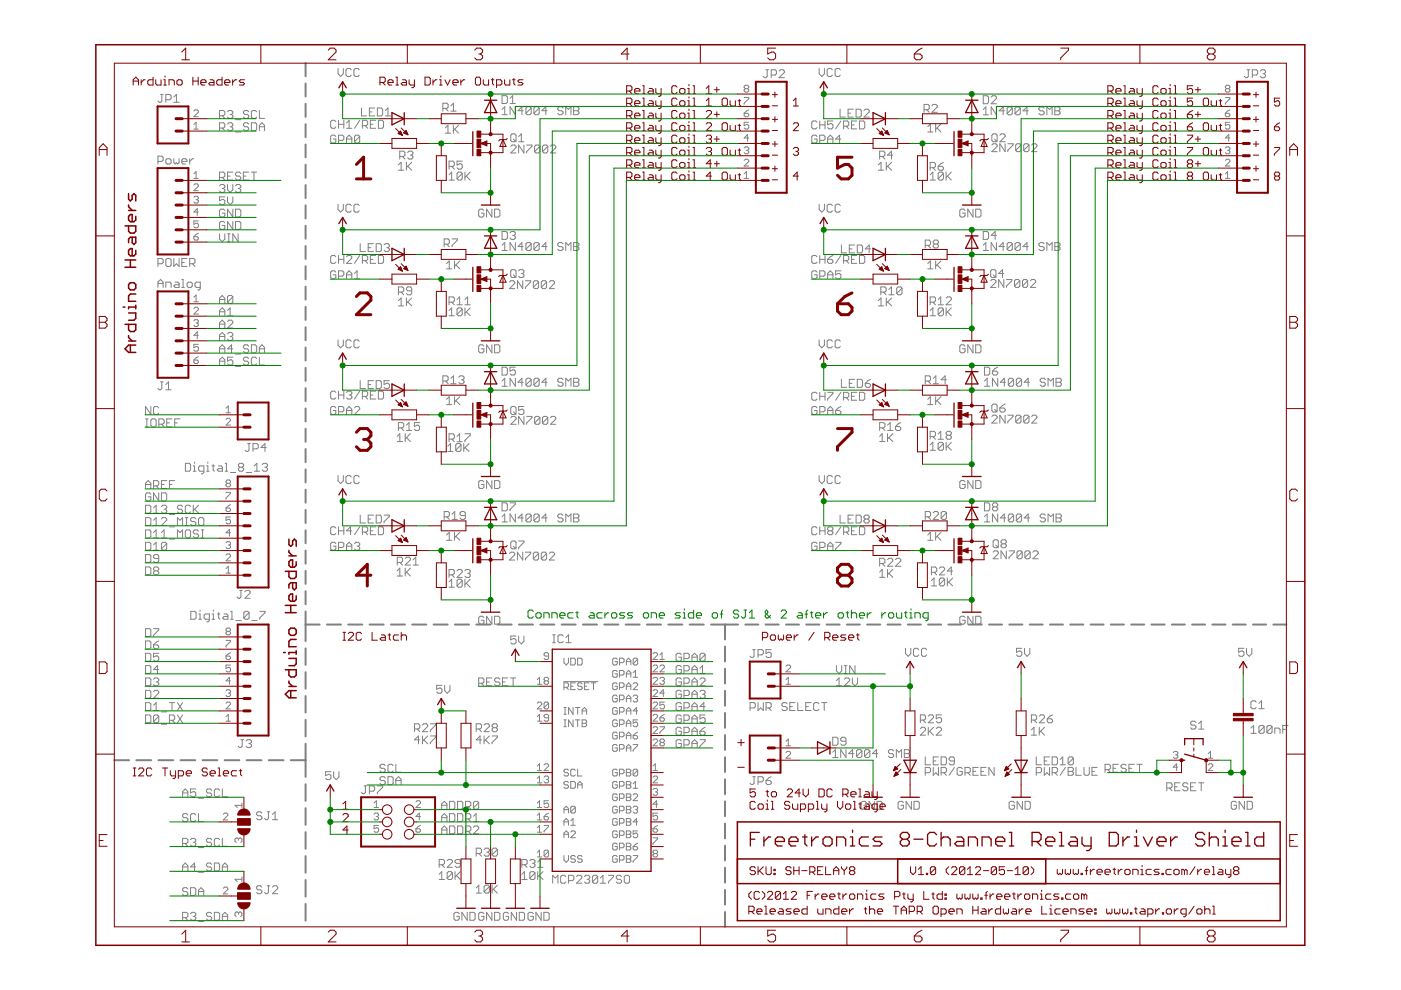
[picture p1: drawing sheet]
<svg xmlns="http://www.w3.org/2000/svg" width="297mm" height="210mm" viewBox="0 0 297 210" stroke-linecap="round" stroke-linejoin="round" font-family="sans-serif">
<g fill="#808080" stroke="#808080" stroke-width=".42">
<path d="M24.2 161.2h3.2z"/>
<path d="M28.9 161.2h3.1z"/>
<path d="M33.6 161.2h3.1z"/>
<path d="M38.3 161.2h3.1z"/>
<path d="M42.9 161.2h3.2z"/>
<path d="M47.6 161.2h3.2z"/>
<path d="M52.3 161.2h3.1z"/>
<path d="M57 161.2h3.1z"/>
<path d="M61.7 161.2h3.1z"/>
<path d="M64.8 13.4v2.8z"/>
<path d="M64.8 17.7v2.8z"/>
<path d="M64.8 22v2.8z"/>
<path d="M64.8 26.3v2.8z"/>
<path d="M64.8 30.6v2.8z"/>
<path d="M64.8 34.9v2.8z"/>
<path d="M64.8 39.2v2.8z"/>
<path d="M64.8 43.5v2.8z"/>
<path d="M64.8 47.9v2.7z"/>
<path d="M64.8 52.2v2.7z"/>
<path d="M64.8 56.5v2.7z"/>
<path d="M64.8 60.8v2.7z"/>
<path d="M64.8 65.1v2.7z"/>
<path d="M64.8 69.4v2.7z"/>
<path d="M64.8 73.7v2.8z"/>
<path d="M64.8 78v2.8z"/>
<path d="M64.8 82.3v2.7z"/>
<path d="M64.8 86.6v2.8z"/>
<path d="M64.8 90.9v2.8z"/>
<path d="M64.8 95.2v2.8z"/>
<path d="M64.8 99.5v2.8z"/>
<path d="M64.8 103.8v2.8z"/>
<path d="M64.8 108.1v2.8z"/>
<path d="M64.8 112.4v2.8z"/>
<path d="M64.8 116.7v2.8z"/>
<path d="M64.8 121.1v2.7z"/>
<path d="M64.8 125.3v2.8z"/>
<path d="M64.8 129.6v2.8z"/>
<path d="M64.8 132.4v3.5z"/>
<path d="M64.8 137.5v3.5z"/>
<path d="M64.8 142.5v3.5z"/>
<path d="M64.8 147.6v3.5z"/>
<path d="M64.8 152.6v3.5z"/>
<path d="M64.8 157.7v3.5z"/>
<path d="M270 132.4h2.7z"/>
<path d="M265.7 132.4h2.7z"/>
<path d="M261.4 132.4h2.7z"/>
<path d="M257 132.4h2.8z"/>
<path d="M252.8 132.4h2.7z"/>
<path d="M248.5 132.4h2.7z"/>
<path d="M244.1 132.4h2.8z"/>
<path d="M239.8 132.4h2.8z"/>
<path d="M235.5 132.4h2.8z"/>
<path d="M231.2 132.4h2.8z"/>
<path d="M226.9 132.4h2.8z"/>
<path d="M222.6 132.4h2.8z"/>
<path d="M218.3 132.4h2.8z"/>
<path d="M214 132.4h2.8z"/>
<path d="M209.7 132.4h2.7z"/>
<path d="M205.4 132.4h2.8z"/>
<path d="M201.1 132.4h2.7z"/>
<path d="M196.8 132.4h2.7z"/>
<path d="M192.5 132.4h2.7z"/>
<path d="M188.2 132.4h2.7z"/>
<path d="M183.9 132.4h2.7z"/>
<path d="M179.6 132.4h2.7z"/>
<path d="M175.3 132.4h2.7z"/>
<path d="M170.9 132.4h2.8z"/>
<path d="M166.6 132.4h2.8z"/>
<path d="M162.3 132.4h2.8z"/>
<path d="M158 132.4h2.8z"/>
<path d="M153.7 132.4h2.8z"/>
<path d="M150.7 132.4h3z"/>
<path d="M146.2 132.4h3z"/>
<path d="M141.7 132.4h3z"/>
<path d="M137.2 132.4h2.9z"/>
<path d="M132.7 132.4h2.9z"/>
<path d="M128.1 132.4h3z"/>
<path d="M123.6 132.4h3z"/>
<path d="M119.1 132.4h2.9z"/>
<path d="M114.6 132.4h2.9z"/>
<path d="M110 132.4h3z"/>
<path d="M105.5 132.4h3z"/>
<path d="M101 132.4h2.9z"/>
<path d="M96.5 132.4h2.9z"/>
<path d="M91.9 132.4h3z"/>
<path d="M87.4 132.4h3z"/>
<path d="M82.9 132.4h3z"/>
<path d="M78.4 132.4h2.9z"/>
<path d="M73.8 132.4h3z"/>
<path d="M69.3 132.4h3z"/>
<path d="M64.8 132.4h3z"/>
<path d="M153.7 132.4v3.2z"/>
<path d="M153.7 137.1v3.2z"/>
<path d="M153.7 141.8v3.1z"/>
<path d="M153.7 146.5v3.1z"/>
<path d="M153.7 151.2v3.1z"/>
<path d="M153.7 155.9v3.1z"/>
<path d="M153.7 160.5v3.2z"/>
<path d="M153.7 165.2v3.2z"/>
<path d="M153.7 169.9v3.2z"/>
<path d="M153.7 174.6v3.2z"/>
<path d="M153.7 179.3v3.1z"/>
<path d="M153.7 184v3.1z"/>
<path d="M153.7 188.7v3.1z"/>
<path d="M153.7 193.4v3.1z"/>
<path d="M64.8 161.2v3.5z"/>
<path d="M64.8 166.3v3.5z"/>
<path d="M64.8 171.3v3.6z"/>
<path d="M64.8 176.4v3.6z"/>
<path d="M64.8 181.5v3.5z"/>
<path d="M64.8 186.6v3.5z"/>
<path d="M64.8 191.7v3.5z"/>
</g>
<g fill="#808080" stroke="#808080" stroke-width=".21">
<path d="M33.5 33.1v1.7z"/>
<path d="M33.5 33.1h.8z"/>
<path d="M34.3 33.1l.3 .3z"/>
<path d="M34.6 33.4v.5z"/>
<path d="M34.6 33.9l-.3 .3z"/>
<path d="M33.5 34.2h.8z"/>
<path d="M35.4 34.8h.6z"/>
<path d="M36 34.8l.3-.3z"/>
<path d="M36.3 33.9v.6z"/>
<path d="M36 33.7l.3 .2z"/>
<path d="M35.4 33.7h.6z"/>
<path d="M35.4 33.7l-.2 .2z"/>
<path d="M35.2 33.9v.6z"/>
<path d="M35.2 34.5l.2 .3z"/>
<path d="M36.9 33.7v.8z"/>
<path d="M36.9 34.5l.2 .3z"/>
<path d="M37.1 34.8l.3-.3z"/>
<path d="M37.4 34.5l.3 .3z"/>
<path d="M37.7 34.8l.3-.3z"/>
<path d="M38 33.7v.8z"/>
<path d="M38.8 34.8h.6z"/>
<path d="M38.5 34.5l.3 .3z"/>
<path d="M38.5 33.9v.6z"/>
<path d="M38.5 33.9l.3-.2z"/>
<path d="M38.8 33.7h.6z"/>
<path d="M39.4 33.7l.2 .2z"/>
<path d="M39.6 33.9v.3z"/>
<path d="M38.5 34.2h1.1z"/>
<path d="M40.2 33.7v1.1z"/>
<path d="M40.2 34.2l.6-.5z"/>
<path d="M40.8 33.7h.3z"/>
<path d="M33.5 59.8v1.1z"/>
<path d="M34 59.3l-.5 .5z"/>
<path d="M34 59.3l.6 .5z"/>
<path d="M34.6 59.8v1.1z"/>
<path d="M33.5 60.1h1.1z"/>
<path d="M35.2 59.8v1.1z"/>
<path d="M35.2 59.8h.8z"/>
<path d="M36 59.8l.3 .3z"/>
<path d="M36.3 60.1v.8z"/>
<path d="M37.1 59.8h.6z"/>
<path d="M37.7 59.8l.3 .3z"/>
<path d="M38 60.1v.8z"/>
<path d="M37.1 60.9h.9z"/>
<path d="M36.9 60.6l.2 .3z"/>
<path d="M36.9 60.6l.2-.2z"/>
<path d="M37.1 60.4h.9z"/>
<path d="M38.5 59.3h.3z"/>
<path d="M38.8 59.3v1.6z"/>
<path d="M38.5 60.9h.6z"/>
<path d="M39.9 60.9h.6z"/>
<path d="M40.8 60.6l-.3 .3z"/>
<path d="M40.8 60.1v.5z"/>
<path d="M40.5 59.8l.3 .3z"/>
<path d="M39.9 59.8h.6z"/>
<path d="M39.9 59.8l-.2 .3z"/>
<path d="M39.7 60.1v.5z"/>
<path d="M39.7 60.6l.2 .3z"/>
<path d="M41.9 61.5h.3z"/>
<path d="M42.2 61.5l.3-.3z"/>
<path d="M42.5 59.8v1.4z"/>
<path d="M41.6 59.8h.9z"/>
<path d="M41.6 59.8l-.3 .3z"/>
<path d="M41.3 60.1v.5z"/>
<path d="M41.3 60.6l.3 .3z"/>
<path d="M41.6 60.9h.9z"/>
<path d="M40.4 129.6v1.7z"/>
<path d="M40.4 131.3h.9z"/>
<path d="M41.3 131.3l.3-.3z"/>
<path d="M41.6 129.9v1.1z"/>
<path d="M41.3 129.6l.3 .3z"/>
<path d="M40.4 129.6h.9z"/>
<path d="M42.1 130.2h.3z"/>
<path d="M42.4 130.2v1.1z"/>
<path d="M42.1 131.3h.6z"/>
<path d="M42.4 129.3v.3z"/>
<path d="M43.8 131.8h.3z"/>
<path d="M44.1 131.8l.3-.2z"/>
<path d="M44.4 130.2v1.4z"/>
<path d="M43.5 130.2h.9z"/>
<path d="M43.5 130.2l-.2 .3z"/>
<path d="M43.3 130.5v.5z"/>
<path d="M43.3 131l.2 .3z"/>
<path d="M43.5 131.3h.9z"/>
<path d="M45 130.2h.2z"/>
<path d="M45.2 130.2v1.1z"/>
<path d="M45 131.3h.5z"/>
<path d="M45.2 129.3v.3z"/>
<path d="M46.4 129.9v1.1z"/>
<path d="M46.4 131l.2 .3z"/>
<path d="M46.1 130.2h.5z"/>
<path d="M47.5 130.2h.5z"/>
<path d="M48 130.2l.3 .3z"/>
<path d="M48.3 130.5v.8z"/>
<path d="M47.5 131.3h.8z"/>
<path d="M47.2 131l.3 .3z"/>
<path d="M47.5 130.7l-.3 .3z"/>
<path d="M47.5 130.7h.8z"/>
<path d="M48.9 129.6h.3z"/>
<path d="M49.2 129.6v1.7z"/>
<path d="M48.9 131.3h.5z"/>
<path d="M50 131.6h1.1z"/>
<path d="M51.7 129.9v1.1z"/>
<path d="M51.7 129.9l.3-.3z"/>
<path d="M52 129.6h.5z"/>
<path d="M52.5 129.6l.3 .3z"/>
<path d="M52.8 129.9v1.1z"/>
<path d="M52.8 131l-.3 .3z"/>
<path d="M52 131.3h.5z"/>
<path d="M51.7 131l.3 .3z"/>
<path d="M51.7 131l1.1-1.1z"/>
<path d="M53.4 131.6h1.1z"/>
<path d="M55.1 129.6h1.1z"/>
<path d="M56.2 129.6v.3z"/>
<path d="M56.2 129.9l-1.1 1.1z"/>
<path d="M55.1 131v.3z"/>
<path d="M39.3 98.2v1.7z"/>
<path d="M39.3 99.9h.8z"/>
<path d="M40.1 99.9l.3-.3z"/>
<path d="M40.4 98.5v1.1z"/>
<path d="M40.1 98.2l.3 .3z"/>
<path d="M39.3 98.2h.8z"/>
<path d="M41 98.8h.3z"/>
<path d="M41.3 98.8v1.1z"/>
<path d="M41 99.9h.6z"/>
<path d="M41.3 98v.2z"/>
<path d="M42.7 100.5h.2z"/>
<path d="M42.9 100.5l.3-.3z"/>
<path d="M43.2 98.8v1.4z"/>
<path d="M42.4 98.8h.8z"/>
<path d="M42.4 98.8l-.3 .3z"/>
<path d="M42.1 99.1v.5z"/>
<path d="M42.1 99.6l.3 .3z"/>
<path d="M42.4 99.9h.8z"/>
<path d="M43.8 98.8h.3z"/>
<path d="M44.1 98.8v1.1z"/>
<path d="M43.8 99.9h.5z"/>
<path d="M44.1 98v.2z"/>
<path d="M45.2 98.5v1.1z"/>
<path d="M45.2 99.6l.3 .3z"/>
<path d="M44.9 98.8h.6z"/>
<path d="M46.3 98.8h.6z"/>
<path d="M46.9 98.8l.3 .3z"/>
<path d="M47.2 99.1v.8z"/>
<path d="M46.3 99.9h.9z"/>
<path d="M46 99.6l.3 .3z"/>
<path d="M46.3 99.4l-.3 .2z"/>
<path d="M46.3 99.4h.9z"/>
<path d="M47.7 98.2h.3z"/>
<path d="M48 98.2v1.7z"/>
<path d="M47.7 99.9h.6z"/>
<path d="M48.9 100.2h1.1z"/>
<path d="M50.8 98.2l-.3 .3z"/>
<path d="M50.8 98.2h.6z"/>
<path d="M51.4 98.2l.2 .3z"/>
<path d="M51.6 98.5v.3z"/>
<path d="M51.6 98.8l-.2 .3z"/>
<path d="M51.4 99.1l.2 .3z"/>
<path d="M51.6 99.4v.2z"/>
<path d="M51.4 99.9l.2-.3z"/>
<path d="M50.8 99.9h.6z"/>
<path d="M50.5 99.6l.3 .3z"/>
<path d="M50.5 99.4v.2z"/>
<path d="M50.8 99.1l-.3 .3z"/>
<path d="M50.5 98.8l.3 .3z"/>
<path d="M50.5 98.5v.3z"/>
<path d="M50.8 99.1h.6z"/>
<path d="M52.2 100.2h1.1z"/>
<path d="M53.9 98.8l.6-.6z"/>
<path d="M54.5 98.2v1.7z"/>
<path d="M53.9 99.9h1.1z"/>
<path d="M55.6 98.5l.3-.3z"/>
<path d="M55.9 98.2h.5z"/>
<path d="M56.4 98.2l.3 .3z"/>
<path d="M56.7 98.5v.3z"/>
<path d="M56.7 98.8l-.3 .3z"/>
<path d="M56.2 99.1h.2z"/>
<path d="M56.4 99.1l.3 .3z"/>
<path d="M56.7 99.4v.2z"/>
<path d="M56.7 99.6l-.3 .3z"/>
<path d="M55.9 99.9h.5z"/>
<path d="M55.6 99.6l.3 .3z"/>
<path d="M265.2 154.4l.6-.6z"/>
<path d="M265.8 153.8v1.7z"/>
<path d="M265.2 155.5h1.1z"/>
<path d="M266.9 154.1v1.1z"/>
<path d="M266.9 154.1l.3-.3z"/>
<path d="M267.2 153.8h.6z"/>
<path d="M267.8 153.8l.2 .3z"/>
<path d="M268 154.1v1.1z"/>
<path d="M268 155.2l-.2 .3z"/>
<path d="M267.2 155.5h.6z"/>
<path d="M266.9 155.2l.3 .3z"/>
<path d="M266.9 155.2l1.1-1.1z"/>
<path d="M268.6 154.1v1.1z"/>
<path d="M268.6 154.1l.3-.3z"/>
<path d="M268.9 153.8h.5z"/>
<path d="M269.4 153.8l.3 .3z"/>
<path d="M269.7 154.1v1.1z"/>
<path d="M269.7 155.2l-.3 .3z"/>
<path d="M268.9 155.5h.5z"/>
<path d="M268.6 155.2l.3 .3z"/>
<path d="M269.7 154.1l-1.1 1.1z"/>
<path d="M270.3 154.4v1.1z"/>
<path d="M270.3 154.4h.8z"/>
<path d="M271.1 154.4l.3 .2z"/>
<path d="M271.4 154.6v.9z"/>
<path d="M272 153.8v1.7z"/>
<path d="M272 153.8h1.1z"/>
<path d="M272 154.6h.5z"/>
<path d="M247.4 166v1.7z"/>
<path d="M247.4 166h.8z"/>
<path d="M248.2 166l.3 .3z"/>
<path d="M248.5 166.3v.5z"/>
<path d="M248.2 167.1l.3-.3z"/>
<path d="M247.4 167.1h.8z"/>
<path d="M247.9 167.1l.6 .6z"/>
<path d="M249.1 166h1.1z"/>
<path d="M249.1 166v1.7z"/>
<path d="M249.1 167.7h1.1z"/>
<path d="M249.1 166.8h.5z"/>
<path d="M251.6 166l.3 .3z"/>
<path d="M251 166h.6z"/>
<path d="M251 166l-.2 .3z"/>
<path d="M250.8 166.3v.2z"/>
<path d="M250.8 166.5l.2 .3z"/>
<path d="M251 166.8h.6z"/>
<path d="M251.6 166.8l.3 .3z"/>
<path d="M251.9 167.1v.3z"/>
<path d="M251.9 167.4l-.3 .3z"/>
<path d="M251 167.7h.6z"/>
<path d="M250.8 167.4l.2 .3z"/>
<path d="M252.4 166h1.2z"/>
<path d="M252.4 166v1.7z"/>
<path d="M252.4 167.7h1.2z"/>
<path d="M252.4 166.8h.6z"/>
<path d="M254.7 166v1.7z"/>
<path d="M254.1 166h1.1z"/>
<path d="M262.6 137.5h1.1z"/>
<path d="M262.6 137.5v.8z"/>
<path d="M262.6 138.3l.6-.3z"/>
<path d="M263.2 138h.2z"/>
<path d="M263.4 138l.3 .3z"/>
<path d="M263.7 138.3v.6z"/>
<path d="M263.7 138.9l-.3 .2z"/>
<path d="M262.9 139.1h.5z"/>
<path d="M262.6 138.9l.3 .2z"/>
<path d="M264.3 137.5v1.1z"/>
<path d="M264.3 138.6l.6 .5z"/>
<path d="M265.4 138.6l-.5 .5z"/>
<path d="M265.4 137.5v1.1z"/>
<path d="M261.9 169.9l.2 .3z"/>
<path d="M261.3 169.9h.6z"/>
<path d="M261.3 169.9l-.3 .3z"/>
<path d="M261 170.2v1.1z"/>
<path d="M261 171.3l.3 .3z"/>
<path d="M261.3 171.6h.6z"/>
<path d="M262.1 171.3l-.2 .3z"/>
<path d="M262.1 170.7v.6z"/>
<path d="M261.6 170.7h.5z"/>
<path d="M262.7 169.9v1.7z"/>
<path d="M262.7 169.9l1.1 1.7z"/>
<path d="M263.8 169.9v1.7z"/>
<path d="M264.4 169.9v1.7z"/>
<path d="M264.4 171.6h.9z"/>
<path d="M265.3 171.6l.2-.3z"/>
<path d="M265.5 170.2v1.1z"/>
<path d="M265.3 169.9l.2 .3z"/>
<path d="M264.4 169.9h.9z"/>
<path d="M95.8 36.5l-.6 .6z"/>
<path d="M95.8 36.5v1.7z"/>
<path d="M95.2 38.2h1.1z"/>
<path d="M96.9 36.8v1.1z"/>
<path d="M97.2 36.5l-.3 .3z"/>
<path d="M97.2 36.5h.5z"/>
<path d="M97.7 36.5l.3 .3z"/>
<path d="M98 36.8v1.1z"/>
<path d="M98 37.9l-.3 .3z"/>
<path d="M97.2 38.2h.5z"/>
<path d="M96.9 37.9l.3 .3z"/>
<path d="M96.9 37.9l1.1-1.1z"/>
<path d="M98.6 36.5v1.7z"/>
<path d="M98.6 37.6l1.1-1.1z"/>
<path d="M98.8 37.3l.9 .9z"/>
<path d="M108.3 32.4h1.1z"/>
<path d="M108.3 32.4l1.1-1.1z"/>
<path d="M109.4 31v.3z"/>
<path d="M109.1 30.8l.3 .2z"/>
<path d="M108.6 30.8h.5z"/>
<path d="M108.6 30.8l-.3 .2z"/>
<path d="M110 30.8v1.6z"/>
<path d="M110 30.8l1.1 1.6z"/>
<path d="M111.1 30.8v1.6z"/>
<path d="M111.7 30.8h1.1z"/>
<path d="M112.8 30.8v.2z"/>
<path d="M112.8 31l-1.1 1.2z"/>
<path d="M111.7 32.2v.2z"/>
<path d="M113.3 31v1.2z"/>
<path d="M113.3 31l.3-.2z"/>
<path d="M113.6 30.8h.6z"/>
<path d="M114.2 30.8l.3 .2z"/>
<path d="M114.5 31v1.2z"/>
<path d="M114.2 32.4l.3-.2z"/>
<path d="M113.6 32.4h.6z"/>
<path d="M113.3 32.2l.3 .2z"/>
<path d="M113.3 32.2l1.2-1.2z"/>
<path d="M115 31v1.2z"/>
<path d="M115 31l.3-.2z"/>
<path d="M115.3 30.8h.6z"/>
<path d="M115.9 30.8l.2 .2z"/>
<path d="M116.1 31v1.2z"/>
<path d="M116.1 32.2l-.2 .2z"/>
<path d="M115.3 32.4h.6z"/>
<path d="M115 32.2l.3 .2z"/>
<path d="M115 32.2l1.1-1.2z"/>
<path d="M116.7 32.4h1.1z"/>
<path d="M116.7 32.4l1.1-1.1z"/>
<path d="M117.8 31v.3z"/>
<path d="M117.6 30.8l.2 .2z"/>
<path d="M117 30.8h.6z"/>
<path d="M116.7 31l.3-.2z"/>
<path d="M102.3 44.3l.3 .3z"/>
<path d="M101.8 44.3h.5z"/>
<path d="M101.8 44.3l-.3 .3z"/>
<path d="M101.5 44.6v1.1z"/>
<path d="M101.5 45.7l.3 .3z"/>
<path d="M101.8 46h.5z"/>
<path d="M102.3 46l.3-.3z"/>
<path d="M102.6 45.2v.5z"/>
<path d="M102 45.2h.6z"/>
<path d="M103.2 44.3v1.7z"/>
<path d="M103.2 44.3l1.1 1.7z"/>
<path d="M104.3 44.3v1.7z"/>
<path d="M104.9 44.3v1.7z"/>
<path d="M104.9 46h.8z"/>
<path d="M105.7 46l.3-.3z"/>
<path d="M106 44.6v1.1z"/>
<path d="M105.7 44.3l.3 .3z"/>
<path d="M104.9 44.3h.8z"/>
<path d="M117.2 185.6v1.7z"/>
<path d="M117.2 185.6l.5 .6z"/>
<path d="M117.7 186.2l.6-.6z"/>
<path d="M118.3 185.6v1.7z"/>
<path d="M119.7 185.6l.3 .3z"/>
<path d="M119.1 185.6h.6z"/>
<path d="M119.1 185.6l-.2 .3z"/>
<path d="M118.9 185.9v1.1z"/>
<path d="M118.9 187l.2 .3z"/>
<path d="M119.1 187.3h.6z"/>
<path d="M119.7 187.3l.3-.3z"/>
<path d="M120.5 185.6v1.7z"/>
<path d="M120.5 185.6h.9z"/>
<path d="M121.4 185.6l.3 .3z"/>
<path d="M121.7 185.9v.5z"/>
<path d="M121.7 186.4l-.3 .3z"/>
<path d="M120.5 186.7h.9z"/>
<path d="M122.2 187.3h1.2z"/>
<path d="M122.2 187.3l1.2-1.1z"/>
<path d="M123.4 185.9v.3z"/>
<path d="M123.1 185.6l.3 .3z"/>
<path d="M122.5 185.6h.6z"/>
<path d="M122.5 185.6l-.3 .3z"/>
<path d="M123.9 185.9l.3-.3z"/>
<path d="M124.2 185.6h.6z"/>
<path d="M124.8 185.6l.2 .3z"/>
<path d="M125 185.9v.3z"/>
<path d="M125 186.2l-.2 .2z"/>
<path d="M124.5 186.4h.3z"/>
<path d="M124.8 186.4l.2 .3z"/>
<path d="M125 186.7v.3z"/>
<path d="M124.8 187.3l.2-.3z"/>
<path d="M124.2 187.3h.6z"/>
<path d="M123.9 187l.3 .3z"/>
<path d="M125.6 185.9v1.1z"/>
<path d="M125.6 185.9l.3-.3z"/>
<path d="M125.9 185.6h.5z"/>
<path d="M126.4 185.6l.3 .3z"/>
<path d="M126.7 185.9v1.1z"/>
<path d="M126.7 187l-.3 .3z"/>
<path d="M125.9 187.3h.5z"/>
<path d="M125.6 187l.3 .3z"/>
<path d="M125.6 187l1.1-1.1z"/>
<path d="M127.8 185.6l-.5 .6z"/>
<path d="M127.8 185.6v1.7z"/>
<path d="M127.3 187.3h1.1z"/>
<path d="M129 185.6h1.1z"/>
<path d="M130.1 185.6v.3z"/>
<path d="M130.1 185.9l-1.1 1.1z"/>
<path d="M129 187v.3z"/>
<path d="M131.5 185.6l.3 .3z"/>
<path d="M130.9 185.6h.6z"/>
<path d="M130.9 185.6l-.2 .3z"/>
<path d="M130.7 185.9v.3z"/>
<path d="M130.7 186.2l.2 .2z"/>
<path d="M130.9 186.4h.6z"/>
<path d="M131.5 186.4l.3 .3z"/>
<path d="M131.8 186.7v.3z"/>
<path d="M131.8 187l-.3 .3z"/>
<path d="M130.9 187.3h.6z"/>
<path d="M130.7 187l.2 .3z"/>
<path d="M132.6 185.6h.6z"/>
<path d="M132.6 185.6l-.2 .3z"/>
<path d="M132.4 185.9v1.1z"/>
<path d="M132.4 187l.2 .3z"/>
<path d="M132.6 187.3h.6z"/>
<path d="M133.2 187.3l.3-.3z"/>
<path d="M133.5 185.9v1.1z"/>
<path d="M133.2 185.6l.3 .3z"/>
<path d="M84.5 35l.5-.6z"/>
<path d="M85 34.4v1.7z"/>
<path d="M84.5 36.1h1.1z"/>
<path d="M86.2 34.4v1.7z"/>
<path d="M86.2 35.5l1.1-1.1z"/>
<path d="M86.4 35.2l.9 .9z"/>
<path d="M93.7 184.8l-.6 .6z"/>
<path d="M93.7 184.8v1.7z"/>
<path d="M93.1 186.5h1.1z"/>
<path d="M94.8 185.1v1.1z"/>
<path d="M94.8 185.1l.3-.3z"/>
<path d="M95.1 184.8h.5z"/>
<path d="M95.6 184.8l.3 .3z"/>
<path d="M95.9 185.1v1.1z"/>
<path d="M95.6 186.5l.3-.3z"/>
<path d="M95.1 186.5h.5z"/>
<path d="M94.8 186.2l.3 .3z"/>
<path d="M94.8 186.2l1.1-1.1z"/>
<path d="M96.5 184.8v1.7z"/>
<path d="M96.5 185.9l1.1-1.1z"/>
<path d="M96.8 185.7l.8 .8z"/>
<path d="M101.5 187.7l-.5 .6z"/>
<path d="M101.5 187.7v1.7z"/>
<path d="M101 189.4h1.1z"/>
<path d="M102.6 188v1.1z"/>
<path d="M102.6 188l.3-.3z"/>
<path d="M102.9 187.7h.6z"/>
<path d="M103.5 187.7l.3 .3z"/>
<path d="M103.8 188v1.1z"/>
<path d="M103.8 189.1l-.3 .3z"/>
<path d="M102.9 189.4h.6z"/>
<path d="M102.6 189.1l.3 .3z"/>
<path d="M102.6 189.1l1.2-1.1z"/>
<path d="M104.3 187.7v1.7z"/>
<path d="M104.3 188.8l1.2-1.1z"/>
<path d="M104.6 188.5l.9 .9z"/>
<path d="M111.2 184.8l-.6 .6z"/>
<path d="M111.2 184.8v1.7z"/>
<path d="M110.6 186.5h1.2z"/>
<path d="M112.3 185.1v1.1z"/>
<path d="M112.3 185.1l.3-.3z"/>
<path d="M112.6 184.8h.6z"/>
<path d="M113.2 184.8l.2 .3z"/>
<path d="M113.4 185.1v1.1z"/>
<path d="M113.2 186.5l.2-.3z"/>
<path d="M112.6 186.5h.6z"/>
<path d="M112.3 186.2l.3 .3z"/>
<path d="M113.4 185.1l-1.1 1.1z"/>
<path d="M114 184.8v1.7z"/>
<path d="M114 185.9l1.1-1.1z"/>
<path d="M114.3 185.7l.8 .8z"/>
<path d="M107.5 193.4l.3 .3z"/>
<path d="M107 193.4h.5z"/>
<path d="M107 193.4l-.3 .3z"/>
<path d="M106.7 193.7v1.1z"/>
<path d="M106.7 194.8l.3 .3z"/>
<path d="M107 195.1h.5z"/>
<path d="M107.5 195.1l.3-.3z"/>
<path d="M107.8 194.3v.5z"/>
<path d="M107.3 194.3h.5z"/>
<path d="M108.4 193.4v1.7z"/>
<path d="M108.4 193.4l1.1 1.7z"/>
<path d="M109.5 193.4v1.7z"/>
<path d="M110.1 193.4v1.7z"/>
<path d="M110.1 195.1h.8z"/>
<path d="M110.9 195.1l.3-.3z"/>
<path d="M111.2 193.7v1.1z"/>
<path d="M110.9 193.4l.3 .3z"/>
<path d="M110.1 193.4h.8z"/>
<path d="M102.3 193.4l.3 .3z"/>
<path d="M101.8 193.4h.5z"/>
<path d="M101.8 193.4l-.3 .3z"/>
<path d="M101.5 193.7v1.1z"/>
<path d="M101.5 194.8l.3 .3z"/>
<path d="M101.8 195.1h.5z"/>
<path d="M102.6 194.8l-.3 .3z"/>
<path d="M102.6 194.3v.5z"/>
<path d="M102 194.3h.6z"/>
<path d="M103.2 193.4v1.7z"/>
<path d="M103.2 193.4l1.1 1.7z"/>
<path d="M104.3 193.4v1.7z"/>
<path d="M104.9 193.4v1.7z"/>
<path d="M104.9 195.1h.8z"/>
<path d="M105.7 195.1l.3-.3z"/>
<path d="M106 193.7v1.1z"/>
<path d="M105.7 193.4l.3 .3z"/>
<path d="M104.9 193.4h.8z"/>
<path d="M97.1 193.4l.3 .3z"/>
<path d="M96.5 193.4h.6z"/>
<path d="M96.2 193.7l.3-.3z"/>
<path d="M96.2 193.7v1.1z"/>
<path d="M96.2 194.8l.3 .3z"/>
<path d="M96.5 195.1h.6z"/>
<path d="M97.1 195.1l.3-.3z"/>
<path d="M97.4 194.3v.5z"/>
<path d="M96.8 194.3h.6z"/>
<path d="M97.9 193.4v1.7z"/>
<path d="M97.9 193.4l1.2 1.7z"/>
<path d="M99.1 193.4v1.7z"/>
<path d="M99.6 193.4v1.7z"/>
<path d="M99.6 195.1h.9z"/>
<path d="M100.5 195.1l.2-.3z"/>
<path d="M100.7 193.7v1.1z"/>
<path d="M100.5 193.4l.2 .3z"/>
<path d="M99.6 193.4h.9z"/>
<path d="M69 163.6h1.2z"/>
<path d="M69 163.6v.9z"/>
<path d="M69 164.5l.6-.3z"/>
<path d="M69.6 164.2h.3z"/>
<path d="M69.9 164.2l.3 .3z"/>
<path d="M70.2 164.5v.5z"/>
<path d="M70.2 165l-.3 .3z"/>
<path d="M69.3 165.3h.6z"/>
<path d="M69 165l.3 .3z"/>
<path d="M70.7 163.6v1.1z"/>
<path d="M70.7 164.7l.6 .6z"/>
<path d="M71.3 165.3l.6-.6z"/>
<path d="M71.9 163.6v1.1z"/>
<path d="M183.4 169.9l.3 .3z"/>
<path d="M182.9 169.9h.5z"/>
<path d="M182.6 170.2l.3-.3z"/>
<path d="M182.6 170.2v1.1z"/>
<path d="M182.6 171.3l.3 .3z"/>
<path d="M182.9 171.6h.5z"/>
<path d="M183.4 171.6l.3-.3z"/>
<path d="M183.7 170.7v.6z"/>
<path d="M183.1 170.7h.6z"/>
<path d="M184.3 169.9v1.7z"/>
<path d="M184.3 169.9l1.1 1.7z"/>
<path d="M185.4 169.9v1.7z"/>
<path d="M185.9 169.9v1.7z"/>
<path d="M185.9 171.6h.9z"/>
<path d="M186.8 171.6l.2-.3z"/>
<path d="M187 170.2v1.1z"/>
<path d="M186.8 169.9l.2 .3z"/>
<path d="M185.9 169.9h.9z"/>
<path d="M159 149v1.6z"/>
<path d="M159 149h.9z"/>
<path d="M159.9 149l.2 .2z"/>
<path d="M160.1 149.2v.6z"/>
<path d="M160.1 149.8l-.2 .3z"/>
<path d="M159 150.1h.9z"/>
<path d="M160.7 149v1.6z"/>
<path d="M160.7 150.6l.6-.5z"/>
<path d="M161.3 150.1l.5 .5z"/>
<path d="M161.8 149v1.6z"/>
<path d="M162.4 149v1.6z"/>
<path d="M162.4 149h.8z"/>
<path d="M163.2 149l.3 .2z"/>
<path d="M163.5 149.2v.6z"/>
<path d="M163.5 149.8l-.3 .3z"/>
<path d="M162.4 150.1h.8z"/>
<path d="M163 150.1l.5 .5z"/>
<path d="M166.6 149l.3 .2z"/>
<path d="M166.1 149h.5z"/>
<path d="M166.1 149l-.3 .2z"/>
<path d="M165.8 149.2v.3z"/>
<path d="M165.8 149.5l.3 .3z"/>
<path d="M166.1 149.8h.5z"/>
<path d="M166.6 149.8l.3 .3z"/>
<path d="M166.9 150.1v.3z"/>
<path d="M166.6 150.6l.3-.2z"/>
<path d="M166.1 150.6h.5z"/>
<path d="M165.8 150.4l.3 .2z"/>
<path d="M167.4 149h1.2z"/>
<path d="M167.4 149v1.6z"/>
<path d="M167.4 150.6h1.2z"/>
<path d="M167.4 149.8h.6z"/>
<path d="M169.1 149v1.6z"/>
<path d="M169.1 150.6h1.2z"/>
<path d="M170.8 149h1.2z"/>
<path d="M170.8 149v1.6z"/>
<path d="M170.8 150.6h1.2z"/>
<path d="M170.8 149.8h.6z"/>
<path d="M173.4 149l.2 .2z"/>
<path d="M172.8 149h.6z"/>
<path d="M172.5 149.2l.3-.2z"/>
<path d="M172.5 149.2v1.2z"/>
<path d="M172.5 150.4l.3 .2z"/>
<path d="M172.8 150.6h.6z"/>
<path d="M173.6 150.4l-.2 .2z"/>
<path d="M174.8 149v1.6z"/>
<path d="M174.2 149h1.1z"/>
<path d="M71.7 14.5v1.1z"/>
<path d="M71.7 15.6l.5 .6z"/>
<path d="M72.2 16.2l.6-.6z"/>
<path d="M72.8 14.5v1.1z"/>
<path d="M74.2 14.5l.3 .3z"/>
<path d="M73.6 14.5h.6z"/>
<path d="M73.6 14.5l-.3 .3z"/>
<path d="M73.3 14.8v1.1z"/>
<path d="M73.3 15.9l.3 .3z"/>
<path d="M73.6 16.2h.6z"/>
<path d="M74.5 15.9l-.3 .3z"/>
<path d="M75.9 14.5l.3 .3z"/>
<path d="M75.3 14.5h.6z"/>
<path d="M75.3 14.5l-.3 .3z"/>
<path d="M75 14.8v1.1z"/>
<path d="M75 15.9l.3 .3z"/>
<path d="M75.3 16.2h.6z"/>
<path d="M76.2 15.9l-.3 .3z"/>
<path d="M95.2 65.8l.6-.5z"/>
<path d="M95.8 65.3v1.7z"/>
<path d="M95.2 67h1.1z"/>
<path d="M96.9 65.6v1.1z"/>
<path d="M97.2 65.3l-.3 .3z"/>
<path d="M97.2 65.3h.5z"/>
<path d="M97.7 65.3l.3 .3z"/>
<path d="M98 65.6v1.1z"/>
<path d="M98 66.7l-.3 .3z"/>
<path d="M97.2 67h.5z"/>
<path d="M96.9 66.7l.3 .3z"/>
<path d="M98 65.6l-1.1 1.1z"/>
<path d="M98.6 65.3v1.7z"/>
<path d="M98.6 66.4l1.1-1.1z"/>
<path d="M98.8 66.1l.9 .9z"/>
<path d="M108 61.2h1.1z"/>
<path d="M108 61.2l1.1-1.1z"/>
<path d="M109.1 59.8v.3z"/>
<path d="M108.9 59.5l.2 .3z"/>
<path d="M108.3 59.5h.6z"/>
<path d="M108 59.8l.3-.3z"/>
<path d="M109.7 59.5v1.7z"/>
<path d="M109.7 59.5l1.1 1.7z"/>
<path d="M110.8 59.5v1.7z"/>
<path d="M111.4 59.5h1.1z"/>
<path d="M112.5 59.5v.3z"/>
<path d="M112.5 59.8l-1.1 1.1z"/>
<path d="M111.4 60.9v.3z"/>
<path d="M113.1 59.8v1.1z"/>
<path d="M113.1 59.8l.3-.3z"/>
<path d="M113.4 59.5h.5z"/>
<path d="M113.9 59.5l.3 .3z"/>
<path d="M114.2 59.8v1.1z"/>
<path d="M114.2 60.9l-.3 .3z"/>
<path d="M113.4 61.2h.5z"/>
<path d="M113.1 60.9l.3 .3z"/>
<path d="M113.1 60.9l1.1-1.1z"/>
<path d="M114.8 59.8v1.1z"/>
<path d="M115 59.5l-.2 .3z"/>
<path d="M115 59.5h.6z"/>
<path d="M115.6 59.5l.3 .3z"/>
<path d="M115.9 59.8v1.1z"/>
<path d="M115.6 61.2l.3-.3z"/>
<path d="M115 61.2h.6z"/>
<path d="M114.8 60.9l.2 .3z"/>
<path d="M115.9 59.8l-1.1 1.1z"/>
<path d="M116.5 61.2h1.1z"/>
<path d="M117.6 60.1l-1.1 1.1z"/>
<path d="M117.6 59.8v.3z"/>
<path d="M117.3 59.5l.3 .3z"/>
<path d="M116.7 59.5h.6z"/>
<path d="M116.7 59.5l-.2 .3z"/>
<path d="M102.3 73.1l.3 .3z"/>
<path d="M101.8 73.1h.5z"/>
<path d="M101.8 73.1l-.3 .3z"/>
<path d="M101.5 73.4v1.1z"/>
<path d="M101.5 74.5l.3 .3z"/>
<path d="M101.8 74.8h.5z"/>
<path d="M102.6 74.5l-.3 .3z"/>
<path d="M102.6 74v.5z"/>
<path d="M102 74h.6z"/>
<path d="M103.2 73.1v1.7z"/>
<path d="M103.2 73.1l1.1 1.7z"/>
<path d="M104.3 73.1v1.7z"/>
<path d="M104.9 73.1v1.7z"/>
<path d="M104.9 74.8h.8z"/>
<path d="M105.7 74.8l.3-.3z"/>
<path d="M106 73.4v1.1z"/>
<path d="M105.7 73.1l.3 .3z"/>
<path d="M104.9 73.1h.8z"/>
<path d="M84.5 63.7l.5-.5z"/>
<path d="M85 63.2v1.7z"/>
<path d="M84.5 64.9h1.1z"/>
<path d="M86.2 63.2v1.7z"/>
<path d="M86.2 64.3l1.1-1.1z"/>
<path d="M86.4 64l.9 .9z"/>
<path d="M71.7 43.3v1.1z"/>
<path d="M71.7 44.4l.5 .6z"/>
<path d="M72.2 45l.6-.6z"/>
<path d="M72.8 43.3v1.1z"/>
<path d="M74.2 43.3l.3 .3z"/>
<path d="M73.6 43.3h.6z"/>
<path d="M73.3 43.6l.3-.3z"/>
<path d="M73.3 43.6v1.1z"/>
<path d="M73.3 44.7l.3 .3z"/>
<path d="M73.6 45h.6z"/>
<path d="M74.2 45l.3-.3z"/>
<path d="M75.9 43.3l.3 .3z"/>
<path d="M75.3 43.3h.6z"/>
<path d="M75.3 43.3l-.3 .3z"/>
<path d="M75 43.6v1.1z"/>
<path d="M75 44.7l.3 .3z"/>
<path d="M75.3 45h.6z"/>
<path d="M75.9 45l.3-.3z"/>
<path d="M95 94.6l.5-.6z"/>
<path d="M95.5 94v1.7z"/>
<path d="M95 95.7h1.1z"/>
<path d="M96.6 94.3v1.1z"/>
<path d="M96.6 94.3l.3-.3z"/>
<path d="M96.9 94h.6z"/>
<path d="M97.5 94l.2 .3z"/>
<path d="M97.7 94.3v1.1z"/>
<path d="M97.7 95.4l-.2 .3z"/>
<path d="M96.9 95.7h.6z"/>
<path d="M96.6 95.4l.3 .3z"/>
<path d="M96.6 95.4l1.1-1.1z"/>
<path d="M98.3 94v1.7z"/>
<path d="M98.3 95.2l1.1-1.2z"/>
<path d="M98.6 94.9l.8 .8z"/>
<path d="M108.3 90h1.1z"/>
<path d="M108.3 90l1.1-1.1z"/>
<path d="M109.4 88.6v.3z"/>
<path d="M109.1 88.3l.3 .3z"/>
<path d="M108.6 88.3h.5z"/>
<path d="M108.6 88.3l-.3 .3z"/>
<path d="M110 88.3v1.7z"/>
<path d="M110 88.3l1.1 1.7z"/>
<path d="M111.1 88.3v1.7z"/>
<path d="M111.7 88.3h1.1z"/>
<path d="M112.8 88.3v.3z"/>
<path d="M112.8 88.6l-1.1 1.1z"/>
<path d="M111.7 89.7v.3z"/>
<path d="M113.3 88.6v1.1z"/>
<path d="M113.3 88.6l.3-.3z"/>
<path d="M113.6 88.3h.6z"/>
<path d="M114.2 88.3l.3 .3z"/>
<path d="M114.5 88.6v1.1z"/>
<path d="M114.2 90l.3-.3z"/>
<path d="M113.6 90h.6z"/>
<path d="M113.3 89.7l.3 .3z"/>
<path d="M114.5 88.6l-1.2 1.1z"/>
<path d="M115 88.6v1.1z"/>
<path d="M115 88.6l.3-.3z"/>
<path d="M115.3 88.3h.6z"/>
<path d="M115.9 88.3l.2 .3z"/>
<path d="M116.1 88.6v1.1z"/>
<path d="M116.1 89.7l-.2 .3z"/>
<path d="M115.3 90h.6z"/>
<path d="M115 89.7l.3 .3z"/>
<path d="M116.1 88.6l-1.1 1.1z"/>
<path d="M116.7 90h1.1z"/>
<path d="M116.7 90l1.1-1.1z"/>
<path d="M117.8 88.6v.3z"/>
<path d="M117.6 88.3l.2 .3z"/>
<path d="M117 88.3h.6z"/>
<path d="M116.7 88.6l.3-.3z"/>
<path d="M102.3 101.9l.3 .3z"/>
<path d="M101.8 101.9h.5z"/>
<path d="M101.8 101.9l-.3 .3z"/>
<path d="M101.5 102.2v1.1z"/>
<path d="M101.5 103.3l.3 .3z"/>
<path d="M101.8 103.6h.5z"/>
<path d="M102.3 103.6l.3-.3z"/>
<path d="M102.6 102.7v.6z"/>
<path d="M102 102.7h.6z"/>
<path d="M103.2 101.9v1.7z"/>
<path d="M103.2 101.9l1.1 1.7z"/>
<path d="M104.3 101.9v1.7z"/>
<path d="M104.9 101.9v1.7z"/>
<path d="M104.9 103.6h.8z"/>
<path d="M105.7 103.6l.3-.3z"/>
<path d="M106 102.2v1.1z"/>
<path d="M105.7 101.9l.3 .3z"/>
<path d="M104.9 101.9h.8z"/>
<path d="M84.8 91.9l-.6 .6z"/>
<path d="M84.8 91.9v1.7z"/>
<path d="M84.2 93.6h1.1z"/>
<path d="M85.9 91.9v1.7z"/>
<path d="M87 91.9l-1.1 1.2z"/>
<path d="M86.2 92.8l.8 .8z"/>
<path d="M71.7 72.1v1.1z"/>
<path d="M71.7 73.2l.5 .5z"/>
<path d="M72.2 73.7l.6-.5z"/>
<path d="M72.8 72.1v1.1z"/>
<path d="M74.2 72.1l.3 .2z"/>
<path d="M73.6 72.1h.6z"/>
<path d="M73.3 72.3l.3-.2z"/>
<path d="M73.3 72.3v1.2z"/>
<path d="M73.3 73.5l.3 .2z"/>
<path d="M73.6 73.7h.6z"/>
<path d="M74.2 73.7l.3-.2z"/>
<path d="M75.9 72.1l.3 .2z"/>
<path d="M75.3 72.1h.6z"/>
<path d="M75.3 72.1l-.3 .2z"/>
<path d="M75 72.3v1.2z"/>
<path d="M75 73.5l.3 .2z"/>
<path d="M75.3 73.7h.6z"/>
<path d="M75.9 73.7l.3-.2z"/>
<path d="M95.8 122.8l-.6 .6z"/>
<path d="M95.8 122.8v1.7z"/>
<path d="M95.2 124.5h1.1z"/>
<path d="M96.9 123.1v1.1z"/>
<path d="M97.2 122.8l-.3 .3z"/>
<path d="M97.2 122.8h.5z"/>
<path d="M97.7 122.8l.3 .3z"/>
<path d="M98 123.1v1.1z"/>
<path d="M98 124.2l-.3 .3z"/>
<path d="M97.2 124.5h.5z"/>
<path d="M96.9 124.2l.3 .3z"/>
<path d="M96.9 124.2l1.1-1.1z"/>
<path d="M98.6 122.8v1.7z"/>
<path d="M98.6 123.9l1.1-1.1z"/>
<path d="M98.8 123.7l.9 .8z"/>
<path d="M108 118.7h1.1z"/>
<path d="M108 118.7l1.1-1.1z"/>
<path d="M109.1 117.3v.3z"/>
<path d="M108.9 117.1l.2 .2z"/>
<path d="M108.3 117.1h.6z"/>
<path d="M108 117.3l.3-.2z"/>
<path d="M109.7 117.1v1.6z"/>
<path d="M109.7 117.1l1.1 1.6z"/>
<path d="M110.8 117.1v1.6z"/>
<path d="M111.4 117.1h1.1z"/>
<path d="M112.5 117.1v.2z"/>
<path d="M112.5 117.3l-1.1 1.2z"/>
<path d="M111.4 118.5v.2z"/>
<path d="M113.1 117.3v1.2z"/>
<path d="M113.1 117.3l.3-.2z"/>
<path d="M113.4 117.1h.5z"/>
<path d="M113.9 117.1l.3 .2z"/>
<path d="M114.2 117.3v1.2z"/>
<path d="M114.2 118.5l-.3 .2z"/>
<path d="M113.4 118.7h.5z"/>
<path d="M113.1 118.5l.3 .2z"/>
<path d="M113.1 118.5l1.1-1.2z"/>
<path d="M114.8 117.3v1.2z"/>
<path d="M114.8 117.3l.2-.2z"/>
<path d="M115 117.1h.6z"/>
<path d="M115.6 117.1l.3 .2z"/>
<path d="M115.9 117.3v1.2z"/>
<path d="M115.9 118.5l-.3 .2z"/>
<path d="M115 118.7h.6z"/>
<path d="M114.8 118.5l.2 .2z"/>
<path d="M114.8 118.5l1.1-1.2z"/>
<path d="M116.5 118.7h1.1z"/>
<path d="M117.6 117.6l-1.1 1.1z"/>
<path d="M117.6 117.3v.3z"/>
<path d="M117.3 117.1l.3 .2z"/>
<path d="M116.7 117.1h.6z"/>
<path d="M116.7 117.1l-.2 .2z"/>
<path d="M102.3 130.7l.3 .2z"/>
<path d="M101.8 130.7h.5z"/>
<path d="M101.8 130.7l-.3 .2z"/>
<path d="M101.5 130.9v1.2z"/>
<path d="M101.5 132.1l.3 .2z"/>
<path d="M101.8 132.3h.5z"/>
<path d="M102.3 132.3l.3-.2z"/>
<path d="M102.6 131.5v.6z"/>
<path d="M102 131.5h.6z"/>
<path d="M103.2 130.7v1.6z"/>
<path d="M103.2 130.7l1.1 1.6z"/>
<path d="M104.3 130.7v1.6z"/>
<path d="M104.9 130.7v1.6z"/>
<path d="M104.9 132.3h.8z"/>
<path d="M105.7 132.3l.3-.2z"/>
<path d="M106 130.9v1.2z"/>
<path d="M105.7 130.7l.3 .2z"/>
<path d="M104.9 130.7h.8z"/>
<path d="M84.8 120.5l-.6 .5z"/>
<path d="M84.8 120.5v1.6z"/>
<path d="M84.2 122.1h1.1z"/>
<path d="M85.9 120.5v1.6z"/>
<path d="M87 120.5l-1.1 1.1z"/>
<path d="M86.2 121.3l.8 .8z"/>
<path d="M71.7 100.8v1.2z"/>
<path d="M71.7 102l.5 .5z"/>
<path d="M72.2 102.5l.6-.5z"/>
<path d="M72.8 100.8v1.2z"/>
<path d="M74.2 100.8l.3 .3z"/>
<path d="M73.6 100.8h.6z"/>
<path d="M73.6 100.8l-.3 .3z"/>
<path d="M73.3 101.1v1.1z"/>
<path d="M73.3 102.2l.3 .3z"/>
<path d="M73.6 102.5h.6z"/>
<path d="M74.5 102.2l-.3 .3z"/>
<path d="M75.9 100.8l.3 .3z"/>
<path d="M75.3 100.8h.6z"/>
<path d="M75.3 100.8l-.3 .3z"/>
<path d="M75 101.1v1.1z"/>
<path d="M75 102.2l.3 .3z"/>
<path d="M75.3 102.5h.6z"/>
<path d="M76.2 102.2l-.3 .3z"/>
<path d="M197.2 37.1l.6-.6z"/>
<path d="M197.8 36.5v1.7z"/>
<path d="M197.2 38.2h1.1z"/>
<path d="M198.9 36.8v1.1z"/>
<path d="M199.2 36.5l-.3 .3z"/>
<path d="M199.2 36.5h.5z"/>
<path d="M199.7 36.5l.3 .3z"/>
<path d="M200 36.8v1.1z"/>
<path d="M200 37.9l-.3 .3z"/>
<path d="M199.2 38.2h.5z"/>
<path d="M198.9 37.9l.3 .3z"/>
<path d="M198.9 37.9l1.1-1.1z"/>
<path d="M200.6 36.5v1.7z"/>
<path d="M201.7 36.5l-1.1 1.1z"/>
<path d="M200.9 37.3l.8 .9z"/>
<path d="M210.3 32.2h1.1z"/>
<path d="M210.3 32.2l1.1-1.1z"/>
<path d="M211.4 30.8v.3z"/>
<path d="M211.1 30.5l.3 .3z"/>
<path d="M210.6 30.5h.5z"/>
<path d="M210.6 30.5l-.3 .3z"/>
<path d="M212 30.5v1.7z"/>
<path d="M212 30.5l1.1 1.7z"/>
<path d="M213.1 30.5v1.7z"/>
<path d="M213.7 30.5h1.1z"/>
<path d="M214.8 30.5v.3z"/>
<path d="M214.8 30.8l-1.1 1.1z"/>
<path d="M213.7 31.9v.3z"/>
<path d="M215.3 30.8v1.1z"/>
<path d="M215.3 30.8l.3-.3z"/>
<path d="M215.6 30.5h.6z"/>
<path d="M216.2 30.5l.3 .3z"/>
<path d="M216.5 30.8v1.1z"/>
<path d="M216.5 31.9l-.3 .3z"/>
<path d="M215.6 32.2h.6z"/>
<path d="M215.3 31.9l.3 .3z"/>
<path d="M215.3 31.9l1.2-1.1z"/>
<path d="M217 30.8v1.1z"/>
<path d="M217 30.8l.3-.3z"/>
<path d="M217.3 30.5h.6z"/>
<path d="M217.9 30.5l.3 .3z"/>
<path d="M218.2 30.8v1.1z"/>
<path d="M217.9 32.2l.3-.3z"/>
<path d="M217.3 32.2h.6z"/>
<path d="M217 31.9l.3 .3z"/>
<path d="M217 31.9l1.2-1.1z"/>
<path d="M218.7 32.2h1.1z"/>
<path d="M218.7 32.2l1.1-1.1z"/>
<path d="M219.8 30.8v.3z"/>
<path d="M219.6 30.5l.2 .3z"/>
<path d="M219 30.5h.6z"/>
<path d="M219 30.5l-.3 .3z"/>
<path d="M204.3 44.3l.3 .3z"/>
<path d="M203.8 44.3h.5z"/>
<path d="M203.8 44.3l-.3 .3z"/>
<path d="M203.5 44.6v1.1z"/>
<path d="M203.5 45.7l.3 .3z"/>
<path d="M203.8 46h.5z"/>
<path d="M204.3 46l.3-.3z"/>
<path d="M204.6 45.2v.5z"/>
<path d="M204 45.2h.6z"/>
<path d="M205.2 44.3v1.7z"/>
<path d="M205.2 44.3l1.1 1.7z"/>
<path d="M206.3 44.3v1.7z"/>
<path d="M206.9 44.3v1.7z"/>
<path d="M206.9 46h.8z"/>
<path d="M207.7 46l.3-.3z"/>
<path d="M208 44.6v1.1z"/>
<path d="M207.7 44.3l.3 .3z"/>
<path d="M206.9 44.3h.8z"/>
<path d="M186.2 35l.6-.6z"/>
<path d="M186.8 34.4v1.7z"/>
<path d="M186.2 36.1h1.1z"/>
<path d="M187.9 34.4v1.7z"/>
<path d="M187.9 35.5l1.1-1.1z"/>
<path d="M188.2 35.2l.8 .9z"/>
<path d="M173.7 14.5v1.1z"/>
<path d="M173.7 15.6l.5 .6z"/>
<path d="M174.8 15.6l-.6 .6z"/>
<path d="M174.8 14.5v1.1z"/>
<path d="M176.2 14.5l.3 .3z"/>
<path d="M175.6 14.5h.6z"/>
<path d="M175.6 14.5l-.2 .3z"/>
<path d="M175.4 14.8v1.1z"/>
<path d="M175.4 15.9l.2 .3z"/>
<path d="M175.6 16.2h.6z"/>
<path d="M176.5 15.9l-.3 .3z"/>
<path d="M177.9 14.5l.3 .3z"/>
<path d="M177.3 14.5h.6z"/>
<path d="M177.3 14.5l-.2 .3z"/>
<path d="M177.1 14.8v1.1z"/>
<path d="M177.1 15.9l.2 .3z"/>
<path d="M177.3 16.2h.6z"/>
<path d="M178.2 15.9l-.3 .3z"/>
<path d="M197.2 65.8l.6-.5z"/>
<path d="M197.8 65.3v1.7z"/>
<path d="M197.2 67h1.1z"/>
<path d="M198.9 65.6v1.1z"/>
<path d="M199.2 65.3l-.3 .3z"/>
<path d="M199.2 65.3h.5z"/>
<path d="M199.7 65.3l.3 .3z"/>
<path d="M200 65.6v1.1z"/>
<path d="M200 66.7l-.3 .3z"/>
<path d="M199.2 67h.5z"/>
<path d="M198.9 66.7l.3 .3z"/>
<path d="M198.9 66.7l1.1-1.1z"/>
<path d="M200.6 65.3v1.7z"/>
<path d="M201.7 65.3l-1.1 1.1z"/>
<path d="M200.9 66.1l.8 .9z"/>
<path d="M210 60.9h1.2z"/>
<path d="M210 60.9l1.2-1.1z"/>
<path d="M211.2 59.5v.3z"/>
<path d="M210.9 59.3l.3 .2z"/>
<path d="M210.3 59.3h.6z"/>
<path d="M210.3 59.3l-.3 .2z"/>
<path d="M211.7 59.3v1.6z"/>
<path d="M211.7 59.3l1.1 1.6z"/>
<path d="M212.8 59.3v1.6z"/>
<path d="M213.4 59.3h1.1z"/>
<path d="M214.5 59.3v.2z"/>
<path d="M213.4 60.6l1.1-1.1z"/>
<path d="M213.4 60.6v.3z"/>
<path d="M215.1 59.5v1.1z"/>
<path d="M215.1 59.5l.3-.2z"/>
<path d="M215.4 59.3h.5z"/>
<path d="M215.9 59.3l.3 .2z"/>
<path d="M216.2 59.5v1.1z"/>
<path d="M216.2 60.6l-.3 .3z"/>
<path d="M215.4 60.9h.5z"/>
<path d="M215.1 60.6l.3 .3z"/>
<path d="M215.1 60.6l1.1-1.1z"/>
<path d="M216.8 59.5v1.1z"/>
<path d="M216.8 59.5l.3-.2z"/>
<path d="M217.1 59.3h.5z"/>
<path d="M217.6 59.3l.3 .2z"/>
<path d="M217.9 59.5v1.1z"/>
<path d="M217.9 60.6l-.3 .3z"/>
<path d="M217.1 60.9h.5z"/>
<path d="M216.8 60.6l.3 .3z"/>
<path d="M216.8 60.6l1.1-1.1z"/>
<path d="M218.5 60.9h1.1z"/>
<path d="M218.5 60.9l1.1-1.1z"/>
<path d="M219.6 59.5v.3z"/>
<path d="M219.3 59.3l.3 .2z"/>
<path d="M218.7 59.3h.6z"/>
<path d="M218.7 59.3l-.2 .2z"/>
<path d="M204.3 73.1l.3 .3z"/>
<path d="M203.8 73.1h.5z"/>
<path d="M203.8 73.1l-.3 .3z"/>
<path d="M203.5 73.4v1.1z"/>
<path d="M203.5 74.5l.3 .3z"/>
<path d="M203.8 74.8h.5z"/>
<path d="M204.6 74.5l-.3 .3z"/>
<path d="M204.6 74v.5z"/>
<path d="M204 74h.6z"/>
<path d="M205.2 73.1v1.7z"/>
<path d="M205.2 73.1l1.1 1.7z"/>
<path d="M206.3 73.1v1.7z"/>
<path d="M206.9 73.1v1.7z"/>
<path d="M206.9 74.8h.8z"/>
<path d="M208 74.5l-.3 .3z"/>
<path d="M208 73.4v1.1z"/>
<path d="M207.7 73.1l.3 .3z"/>
<path d="M206.9 73.1h.8z"/>
<path d="M186.2 63.7l.6-.5z"/>
<path d="M186.8 63.2v1.7z"/>
<path d="M186.2 64.9h1.1z"/>
<path d="M187.9 63.2v1.7z"/>
<path d="M187.9 64.3l1.1-1.1z"/>
<path d="M188.2 64l.8 .9z"/>
<path d="M173.7 43.3v1.1z"/>
<path d="M173.7 44.4l.5 .6z"/>
<path d="M174.8 44.4l-.6 .6z"/>
<path d="M174.8 43.3v1.1z"/>
<path d="M176.2 43.3l.3 .3z"/>
<path d="M175.6 43.3h.6z"/>
<path d="M175.4 43.6l.2-.3z"/>
<path d="M175.4 43.6v1.1z"/>
<path d="M175.4 44.7l.2 .3z"/>
<path d="M175.6 45h.6z"/>
<path d="M176.2 45l.3-.3z"/>
<path d="M177.9 43.3l.3 .3z"/>
<path d="M177.3 43.3h.6z"/>
<path d="M177.3 43.3l-.2 .3z"/>
<path d="M177.1 43.6v1.1z"/>
<path d="M177.1 44.7l.2 .3z"/>
<path d="M177.3 45h.6z"/>
<path d="M177.9 45l.3-.3z"/>
<path d="M197.2 94.3l.6-.5z"/>
<path d="M197.8 93.8v1.7z"/>
<path d="M197.2 95.5h1.1z"/>
<path d="M198.9 94.1v1.1z"/>
<path d="M199.2 93.8l-.3 .3z"/>
<path d="M199.2 93.8h.5z"/>
<path d="M199.7 93.8l.3 .3z"/>
<path d="M200 94.1v1.1z"/>
<path d="M199.7 95.5l.3-.3z"/>
<path d="M199.2 95.5h.5z"/>
<path d="M198.9 95.2l.3 .3z"/>
<path d="M198.9 95.2l1.1-1.1z"/>
<path d="M200.6 93.8v1.7z"/>
<path d="M201.7 93.8l-1.1 1.1z"/>
<path d="M200.9 94.6l.8 .9z"/>
<path d="M210.3 89.7h1.1z"/>
<path d="M210.3 89.7l1.1-1.1z"/>
<path d="M211.4 88.3v.3z"/>
<path d="M211.1 88l.3 .3z"/>
<path d="M210.6 88h.5z"/>
<path d="M210.6 88l-.3 .3z"/>
<path d="M212 88v1.7z"/>
<path d="M212 88l1.1 1.7z"/>
<path d="M213.1 88v1.7z"/>
<path d="M213.7 88h1.1z"/>
<path d="M214.8 88v.3z"/>
<path d="M214.8 88.3l-1.1 1.1z"/>
<path d="M213.7 89.4v.3z"/>
<path d="M215.3 88.3v1.1z"/>
<path d="M215.3 88.3l.3-.3z"/>
<path d="M215.6 88h.6z"/>
<path d="M216.2 88l.3 .3z"/>
<path d="M216.5 88.3v1.1z"/>
<path d="M216.5 89.4l-.3 .3z"/>
<path d="M215.6 89.7h.6z"/>
<path d="M215.3 89.4l.3 .3z"/>
<path d="M215.3 89.4l1.2-1.1z"/>
<path d="M217 88.3v1.1z"/>
<path d="M217 88.3l.3-.3z"/>
<path d="M217.3 88h.6z"/>
<path d="M217.9 88l.3 .3z"/>
<path d="M218.2 88.3v1.1z"/>
<path d="M217.9 89.7l.3-.3z"/>
<path d="M217.3 89.7h.6z"/>
<path d="M217 89.4l.3 .3z"/>
<path d="M217 89.4l1.2-1.1z"/>
<path d="M218.7 89.7h1.1z"/>
<path d="M219.8 88.6l-1.1 1.1z"/>
<path d="M219.8 88.3v.3z"/>
<path d="M219.6 88l.2 .3z"/>
<path d="M219 88h.6z"/>
<path d="M219 88l-.3 .3z"/>
<path d="M204.3 101.9l.3 .3z"/>
<path d="M203.8 101.9h.5z"/>
<path d="M203.8 101.9l-.3 .3z"/>
<path d="M203.5 102.2v1.1z"/>
<path d="M203.5 103.3l.3 .3z"/>
<path d="M203.8 103.6h.5z"/>
<path d="M204.3 103.6l.3-.3z"/>
<path d="M204.6 102.7v.6z"/>
<path d="M204 102.7h.6z"/>
<path d="M205.2 101.9v1.7z"/>
<path d="M205.2 101.9l1.1 1.7z"/>
<path d="M206.3 101.9v1.7z"/>
<path d="M206.9 101.9v1.7z"/>
<path d="M206.9 103.6h.8z"/>
<path d="M207.7 103.6l.3-.3z"/>
<path d="M208 102.2v1.1z"/>
<path d="M207.7 101.9l.3 .3z"/>
<path d="M206.9 101.9h.8z"/>
<path d="M187 91.9l-.5 .6z"/>
<path d="M187 91.9v1.7z"/>
<path d="M186.5 93.6h1.1z"/>
<path d="M188.2 91.9v1.7z"/>
<path d="M188.2 93.1l1.1-1.2z"/>
<path d="M188.5 92.8l.8 .8z"/>
<path d="M173.7 72.1v1.1z"/>
<path d="M173.7 73.2l.5 .5z"/>
<path d="M174.2 73.7l.6-.5z"/>
<path d="M174.8 72.1v1.1z"/>
<path d="M176.2 72.1l.3 .2z"/>
<path d="M175.6 72.1h.6z"/>
<path d="M175.6 72.1l-.2 .2z"/>
<path d="M175.4 72.3v1.2z"/>
<path d="M175.4 73.5l.2 .2z"/>
<path d="M175.6 73.7h.6z"/>
<path d="M176.2 73.7l.3-.2z"/>
<path d="M177.9 72.1l.3 .2z"/>
<path d="M177.3 72.1h.6z"/>
<path d="M177.1 72.3l.2-.2z"/>
<path d="M177.1 72.3v1.2z"/>
<path d="M177.1 73.5l.2 .2z"/>
<path d="M177.3 73.7h.6z"/>
<path d="M177.9 73.7l.3-.2z"/>
<path d="M197.5 123.1l.5-.5z"/>
<path d="M198 122.6v1.6z"/>
<path d="M197.5 124.2h1.1z"/>
<path d="M199.2 122.8v1.2z"/>
<path d="M199.2 122.8l.3-.2z"/>
<path d="M199.5 122.6h.5z"/>
<path d="M200 122.6l.3 .2z"/>
<path d="M200.3 122.8v1.2z"/>
<path d="M200.3 124l-.3 .2z"/>
<path d="M199.5 124.2h.5z"/>
<path d="M199.2 124l.3 .2z"/>
<path d="M199.2 124l1.1-1.2z"/>
<path d="M200.9 122.6v1.6z"/>
<path d="M200.9 123.7l1.1-1.1z"/>
<path d="M201.1 123.4l.9 .8z"/>
<path d="M210.6 118.5h1.1z"/>
<path d="M210.6 118.5l1.1-1.1z"/>
<path d="M211.7 117.1v.3z"/>
<path d="M211.4 116.8l.3 .3z"/>
<path d="M210.8 116.8h.6z"/>
<path d="M210.8 116.8l-.2 .3z"/>
<path d="M212.2 116.8v1.7z"/>
<path d="M212.2 116.8l1.2 1.7z"/>
<path d="M213.4 116.8v1.7z"/>
<path d="M213.9 116.8h1.2z"/>
<path d="M215.1 116.8v.3z"/>
<path d="M215.1 117.1l-1.2 1.1z"/>
<path d="M213.9 118.2v.3z"/>
<path d="M215.6 117.1v1.1z"/>
<path d="M215.6 117.1l.3-.3z"/>
<path d="M215.9 116.8h.6z"/>
<path d="M216.5 116.8l.2 .3z"/>
<path d="M216.7 117.1v1.1z"/>
<path d="M216.7 118.2l-.2 .3z"/>
<path d="M215.9 118.5h.6z"/>
<path d="M215.6 118.2l.3 .3z"/>
<path d="M216.7 117.1l-1.1 1.1z"/>
<path d="M217.3 117.1v1.1z"/>
<path d="M217.3 117.1l.3-.3z"/>
<path d="M217.6 116.8h.5z"/>
<path d="M218.1 116.8l.3 .3z"/>
<path d="M218.4 117.1v1.1z"/>
<path d="M218.4 118.2l-.3 .3z"/>
<path d="M217.6 118.5h.5z"/>
<path d="M217.3 118.2l.3 .3z"/>
<path d="M217.3 118.2l1.1-1.1z"/>
<path d="M219 118.5h1.1z"/>
<path d="M219 118.5l1.1-1.1z"/>
<path d="M220.1 117.1v.3z"/>
<path d="M219.8 116.8l.3 .3z"/>
<path d="M219.3 116.8h.5z"/>
<path d="M219.3 116.8l-.3 .3z"/>
<path d="M204.3 130.7l.3 .2z"/>
<path d="M203.8 130.7h.5z"/>
<path d="M203.8 130.7l-.3 .2z"/>
<path d="M203.5 130.9v1.2z"/>
<path d="M203.5 132.1l.3 .2z"/>
<path d="M203.8 132.3h.5z"/>
<path d="M204.3 132.3l.3-.2z"/>
<path d="M204.6 131.5v.6z"/>
<path d="M204 131.5h.6z"/>
<path d="M205.2 130.7v1.6z"/>
<path d="M205.2 130.7l1.1 1.6z"/>
<path d="M206.3 130.7v1.6z"/>
<path d="M206.9 130.7v1.6z"/>
<path d="M206.9 132.3h.8z"/>
<path d="M207.7 132.3l.3-.2z"/>
<path d="M208 130.9v1.2z"/>
<path d="M207.7 130.7l.3 .2z"/>
<path d="M206.9 130.7h.8z"/>
<path d="M186.5 121.3l.5-.6z"/>
<path d="M187 120.7v1.7z"/>
<path d="M186.5 122.4h1.1z"/>
<path d="M188.2 120.7v1.7z"/>
<path d="M188.2 121.8l1.1-1.1z"/>
<path d="M188.5 121.6l.8 .8z"/>
<path d="M173.7 100.8v1.2z"/>
<path d="M173.7 102l.5 .5z"/>
<path d="M174.8 102l-.6 .5z"/>
<path d="M174.8 100.8v1.2z"/>
<path d="M176.2 100.8l.3 .3z"/>
<path d="M175.6 100.8h.6z"/>
<path d="M175.6 100.8l-.2 .3z"/>
<path d="M175.4 101.1v1.1z"/>
<path d="M175.4 102.2l.2 .3z"/>
<path d="M175.6 102.5h.6z"/>
<path d="M176.2 102.5l.3-.3z"/>
<path d="M177.9 100.8l.3 .3z"/>
<path d="M177.3 100.8h.6z"/>
<path d="M177.3 100.8l-.2 .3z"/>
<path d="M177.1 101.1v1.1z"/>
<path d="M177.1 102.2l.2 .3z"/>
<path d="M177.3 102.5h.6z"/>
<path d="M178.2 102.2l-.3 .3z"/>
<path d="M70.9 54.2l.3 .2z"/>
<path d="M70.4 54.2h.5z"/>
<path d="M70.4 54.2l-.3 .2z"/>
<path d="M70.1 54.4v1.2z"/>
<path d="M70.1 55.6l.3 .2z"/>
<path d="M70.4 55.8h.5z"/>
<path d="M70.9 55.8l.3-.2z"/>
<path d="M71.8 54.2v1.6z"/>
<path d="M71.8 55h1.1z"/>
<path d="M72.9 54.2v1.6z"/>
<path d="M73.5 55.8h1.1z"/>
<path d="M73.5 55.8l1.1-1.1z"/>
<path d="M74.6 54.4v.3z"/>
<path d="M74.3 54.2l.3 .2z"/>
<path d="M73.7 54.2h.6z"/>
<path d="M73.5 54.4l.2-.2z"/>
<path d="M76.3 54.2l-1.1 1.6z"/>
<path d="M76.8 54.2v1.6z"/>
<path d="M76.8 54.2h.9z"/>
<path d="M77.7 54.2l.3 .2z"/>
<path d="M78 54.4v.6z"/>
<path d="M78 55l-.3 .3z"/>
<path d="M76.8 55.3h.9z"/>
<path d="M77.4 55.3l.6 .5z"/>
<path d="M78.5 54.2h1.2z"/>
<path d="M78.5 54.2v1.6z"/>
<path d="M78.5 55.8h1.2z"/>
<path d="M78.5 55h.6z"/>
<path d="M80.2 54.2v1.6z"/>
<path d="M80.2 55.8h.8z"/>
<path d="M81 55.8l.3-.2z"/>
<path d="M81.3 54.4v1.2z"/>
<path d="M81 54.2l.3 .2z"/>
<path d="M80.2 54.2h.8z"/>
<path d="M70.9 82.9l.3 .3z"/>
<path d="M70.4 82.9h.5z"/>
<path d="M70.4 82.9l-.3 .3z"/>
<path d="M70.1 83.2v1.1z"/>
<path d="M70.1 84.3l.3 .3z"/>
<path d="M70.4 84.6h.5z"/>
<path d="M70.9 84.6l.3-.3z"/>
<path d="M71.8 82.9v1.7z"/>
<path d="M71.8 83.8h1.1z"/>
<path d="M72.9 82.9v1.7z"/>
<path d="M73.5 83.2l.2-.3z"/>
<path d="M73.7 82.9h.6z"/>
<path d="M74.3 82.9l.3 .3z"/>
<path d="M74.6 83.2v.3z"/>
<path d="M74.6 83.5l-.3 .3z"/>
<path d="M74 83.8h.3z"/>
<path d="M74.3 83.8l.3 .3z"/>
<path d="M74.6 84.1v.2z"/>
<path d="M74.6 84.3l-.3 .3z"/>
<path d="M73.7 84.6h.6z"/>
<path d="M73.5 84.3l.2 .3z"/>
<path d="M76.3 82.9l-1.1 1.7z"/>
<path d="M76.8 82.9v1.7z"/>
<path d="M76.8 82.9h.9z"/>
<path d="M77.7 82.9l.3 .3z"/>
<path d="M78 83.2v.6z"/>
<path d="M78 83.8l-.3 .3z"/>
<path d="M76.8 84.1h.9z"/>
<path d="M77.4 84.1l.6 .5z"/>
<path d="M78.5 82.9h1.2z"/>
<path d="M78.5 82.9v1.7z"/>
<path d="M78.5 84.6h1.2z"/>
<path d="M78.5 83.8h.6z"/>
<path d="M80.2 82.9v1.7z"/>
<path d="M80.2 84.6h.8z"/>
<path d="M81.3 84.3l-.3 .3z"/>
<path d="M81.3 83.2v1.1z"/>
<path d="M81 82.9l.3 .3z"/>
<path d="M80.2 82.9h.8z"/>
<path d="M70.9 111.7l.3 .3z"/>
<path d="M70.4 111.7h.5z"/>
<path d="M70.4 111.7l-.3 .3z"/>
<path d="M70.1 112v1.1z"/>
<path d="M70.1 113.1l.3 .3z"/>
<path d="M70.4 113.4h.5z"/>
<path d="M70.9 113.4l.3-.3z"/>
<path d="M71.8 111.7v1.7z"/>
<path d="M71.8 112.5h1.1z"/>
<path d="M72.9 111.7v1.7z"/>
<path d="M74.3 111.7v1.7z"/>
<path d="M74.3 111.7l-.8 .8z"/>
<path d="M73.5 112.5h1.1z"/>
<path d="M76.3 111.7l-1.1 1.7z"/>
<path d="M76.8 111.7v1.7z"/>
<path d="M76.8 111.7h.9z"/>
<path d="M77.7 111.7l.3 .3z"/>
<path d="M78 112v.5z"/>
<path d="M78 112.5l-.3 .3z"/>
<path d="M76.8 112.8h.9z"/>
<path d="M77.4 112.8l.6 .6z"/>
<path d="M78.5 111.7h1.2z"/>
<path d="M78.5 111.7v1.7z"/>
<path d="M78.5 113.4h1.2z"/>
<path d="M78.5 112.5h.6z"/>
<path d="M80.2 111.7v1.7z"/>
<path d="M80.2 113.4h.8z"/>
<path d="M81 113.4l.3-.3z"/>
<path d="M81.3 112v1.1z"/>
<path d="M81 111.7l.3 .3z"/>
<path d="M80.2 111.7h.8z"/>
<path d="M70.9 25.5l.3 .3z"/>
<path d="M70.4 25.5h.5z"/>
<path d="M70.4 25.5l-.3 .3z"/>
<path d="M70.1 25.8v1.1z"/>
<path d="M70.1 26.9l.3 .3z"/>
<path d="M70.4 27.2h.5z"/>
<path d="M71.2 26.9l-.3 .3z"/>
<path d="M71.8 25.5v1.7z"/>
<path d="M71.8 26.4h1.1z"/>
<path d="M72.9 25.5v1.7z"/>
<path d="M74 25.5l-.5 .6z"/>
<path d="M74 25.5v1.7z"/>
<path d="M73.5 27.2h1.1z"/>
<path d="M76.3 25.5l-1.1 1.7z"/>
<path d="M76.8 25.5v1.7z"/>
<path d="M76.8 25.5h.9z"/>
<path d="M77.7 25.5l.3 .3z"/>
<path d="M78 25.8v.6z"/>
<path d="M78 26.4l-.3 .2z"/>
<path d="M76.8 26.6h.9z"/>
<path d="M77.4 26.6l.6 .6z"/>
<path d="M78.5 25.5h1.2z"/>
<path d="M78.5 25.5v1.7z"/>
<path d="M78.5 27.2h1.2z"/>
<path d="M78.5 26.4h.6z"/>
<path d="M80.2 25.5v1.7z"/>
<path d="M80.2 27.2h.8z"/>
<path d="M81.3 26.9l-.3 .3z"/>
<path d="M81.3 25.8v1.1z"/>
<path d="M81 25.5l.3 .3z"/>
<path d="M80.2 25.5h.8z"/>
<path d="M94.4 27.1l.6-.5z"/>
<path d="M95 26.6v1.6z"/>
<path d="M94.4 28.2h1.1z"/>
<path d="M96.1 26.6v1.6z"/>
<path d="M97.2 26.6l-1.1 1.1z"/>
<path d="M96.4 27.4l.8 .8z"/>
<path d="M94.7 55.9l.5-.6z"/>
<path d="M95.2 55.3v1.7z"/>
<path d="M94.7 57h1.1z"/>
<path d="M96.4 55.3v1.7z"/>
<path d="M96.4 56.5l1.1-1.2z"/>
<path d="M96.6 56.2l.9 .8z"/>
<path d="M94.7 84.7l.5-.6z"/>
<path d="M95.2 84.1v1.7z"/>
<path d="M94.7 85.8h1.1z"/>
<path d="M96.4 84.1v1.7z"/>
<path d="M96.4 85.2l1.1-1.1z"/>
<path d="M96.6 84.9l.9 .9z"/>
<path d="M94.7 113.4l.5-.5z"/>
<path d="M95.2 112.9v1.7z"/>
<path d="M94.7 114.6h1.1z"/>
<path d="M96.4 112.9v1.7z"/>
<path d="M96.4 114l1.1-1.1z"/>
<path d="M96.6 113.7l.9 .9z"/>
<path d="M173 25.7l.2 .2z"/>
<path d="M172.4 25.7h.6z"/>
<path d="M172.1 25.9l.3-.2z"/>
<path d="M172.1 25.9v1.2z"/>
<path d="M172.1 27.1l.3 .2z"/>
<path d="M172.4 27.3h.6z"/>
<path d="M173 27.3l.2-.2z"/>
<path d="M173.8 25.7v1.6z"/>
<path d="M173.8 26.5h1.1z"/>
<path d="M174.9 25.7v1.6z"/>
<path d="M175.5 25.7h1.1z"/>
<path d="M175.5 25.7v.8z"/>
<path d="M175.5 26.5l.5-.3z"/>
<path d="M176 26.2h.3z"/>
<path d="M176.3 26.2l.3 .3z"/>
<path d="M176.6 26.5v.6z"/>
<path d="M176.6 27.1l-.3 .2z"/>
<path d="M175.8 27.3h.5z"/>
<path d="M175.5 27.1l.3 .2z"/>
<path d="M178.3 25.7l-1.1 1.6z"/>
<path d="M178.9 25.7v1.6z"/>
<path d="M178.9 25.7h.8z"/>
<path d="M179.7 25.7l.3 .2z"/>
<path d="M180 25.9v.6z"/>
<path d="M180 26.5l-.3 .3z"/>
<path d="M178.9 26.8h.8z"/>
<path d="M179.4 26.8l.6 .5z"/>
<path d="M180.5 25.7h1.2z"/>
<path d="M180.5 25.7v1.6z"/>
<path d="M180.5 27.3h1.2z"/>
<path d="M180.5 26.5h.6z"/>
<path d="M182.2 25.7v1.6z"/>
<path d="M182.2 27.3h.9z"/>
<path d="M183.1 27.3l.2-.2z"/>
<path d="M183.3 25.9v1.2z"/>
<path d="M183.1 25.7l.2 .2z"/>
<path d="M182.2 25.7h.9z"/>
<path d="M173 54.2l.2 .2z"/>
<path d="M172.4 54.2h.6z"/>
<path d="M172.4 54.2l-.3 .2z"/>
<path d="M172.1 54.4v1.2z"/>
<path d="M172.1 55.6l.3 .2z"/>
<path d="M172.4 55.8h.6z"/>
<path d="M173 55.8l.2-.2z"/>
<path d="M173.8 54.2v1.6z"/>
<path d="M173.8 55h1.1z"/>
<path d="M174.9 54.2v1.6z"/>
<path d="M176 54.4l.6-.2z"/>
<path d="M175.5 55l.5-.6z"/>
<path d="M175.5 55v.6z"/>
<path d="M175.5 55.6l.3 .2z"/>
<path d="M175.8 55.8h.5z"/>
<path d="M176.3 55.8l.3-.2z"/>
<path d="M176.6 55.3v.3z"/>
<path d="M176.3 55l.3 .3z"/>
<path d="M175.5 55h.8z"/>
<path d="M178.3 54.2l-1.1 1.6z"/>
<path d="M178.9 54.2v1.6z"/>
<path d="M178.9 54.2h.8z"/>
<path d="M179.7 54.2l.3 .2z"/>
<path d="M180 54.4v.6z"/>
<path d="M180 55l-.3 .3z"/>
<path d="M178.9 55.3h.8z"/>
<path d="M179.4 55.3l.6 .5z"/>
<path d="M180.5 54.2h1.2z"/>
<path d="M180.5 54.2v1.6z"/>
<path d="M180.5 55.8h1.2z"/>
<path d="M180.5 55h.6z"/>
<path d="M182.2 54.2v1.6z"/>
<path d="M182.2 55.8h.9z"/>
<path d="M183.1 55.8l.2-.2z"/>
<path d="M183.3 54.4v1.2z"/>
<path d="M183.1 54.2l.2 .2z"/>
<path d="M182.2 54.2h.9z"/>
<path d="M173 83.2l.2 .3z"/>
<path d="M172.4 83.2h.6z"/>
<path d="M172.4 83.2l-.3 .3z"/>
<path d="M172.1 83.5v1.1z"/>
<path d="M172.1 84.6l.3 .3z"/>
<path d="M172.4 84.9h.6z"/>
<path d="M173 84.9l.2-.3z"/>
<path d="M173.8 83.2v1.7z"/>
<path d="M173.8 84h1.1z"/>
<path d="M174.9 83.2v1.7z"/>
<path d="M175.5 83.2h1.1z"/>
<path d="M176.6 83.2v.3z"/>
<path d="M176.6 83.5l-1.1 1.1z"/>
<path d="M175.5 84.6v.3z"/>
<path d="M178.3 83.2l-1.1 1.7z"/>
<path d="M178.9 83.2v1.7z"/>
<path d="M178.9 83.2h.8z"/>
<path d="M179.7 83.2l.3 .3z"/>
<path d="M180 83.5v.5z"/>
<path d="M180 84l-.3 .3z"/>
<path d="M178.9 84.3h.8z"/>
<path d="M179.4 84.3l.6 .6z"/>
<path d="M180.5 83.2h1.2z"/>
<path d="M180.5 83.2v1.7z"/>
<path d="M180.5 84.9h1.2z"/>
<path d="M180.5 84h.6z"/>
<path d="M182.2 83.2v1.7z"/>
<path d="M182.2 84.9h.9z"/>
<path d="M183.1 84.9l.2-.3z"/>
<path d="M183.3 83.5v1.1z"/>
<path d="M183.1 83.2l.2 .3z"/>
<path d="M182.2 83.2h.9z"/>
<path d="M173 111.7l.2 .3z"/>
<path d="M172.4 111.7h.6z"/>
<path d="M172.4 111.7l-.3 .3z"/>
<path d="M172.1 112v1.1z"/>
<path d="M172.1 113.1l.3 .3z"/>
<path d="M172.4 113.4h.6z"/>
<path d="M173 113.4l.2-.3z"/>
<path d="M173.8 111.7v1.7z"/>
<path d="M173.8 112.5h1.1z"/>
<path d="M174.9 111.7v1.7z"/>
<path d="M175.5 112l.3-.3z"/>
<path d="M175.8 111.7h.5z"/>
<path d="M176.3 111.7l.3 .3z"/>
<path d="M176.6 112v.3z"/>
<path d="M176.6 112.3l-.3 .2z"/>
<path d="M176.3 112.5l.3 .3z"/>
<path d="M176.6 112.8v.3z"/>
<path d="M176.6 113.1l-.3 .3z"/>
<path d="M175.8 113.4h.5z"/>
<path d="M175.5 113.1l.3 .3z"/>
<path d="M175.5 112.8v.3z"/>
<path d="M175.5 112.8l.3-.3z"/>
<path d="M175.5 112.3l.3 .2z"/>
<path d="M175.5 112v.3z"/>
<path d="M175.8 112.5h.5z"/>
<path d="M178.3 111.7l-1.1 1.7z"/>
<path d="M178.9 111.7v1.7z"/>
<path d="M178.9 111.7h.8z"/>
<path d="M179.7 111.7l.3 .3z"/>
<path d="M180 112v.5z"/>
<path d="M180 112.5l-.3 .3z"/>
<path d="M178.9 112.8h.8z"/>
<path d="M179.4 112.8l.6 .6z"/>
<path d="M180.5 111.7h1.2z"/>
<path d="M180.5 111.7v1.7z"/>
<path d="M180.5 113.4h1.2z"/>
<path d="M180.5 112.5h.6z"/>
<path d="M182.2 111.7v1.7z"/>
<path d="M182.2 113.4h.9z"/>
<path d="M183.1 113.4l.2-.3z"/>
<path d="M183.3 112v1.1z"/>
<path d="M183.1 111.7l.2 .3z"/>
<path d="M182.2 111.7h.9z"/>
<path d="M197.3 26.3l-.6 .6z"/>
<path d="M197.3 26.3v1.7z"/>
<path d="M196.7 28h1.1z"/>
<path d="M198.4 26.3v1.7z"/>
<path d="M198.4 27.4l1.1-1.1z"/>
<path d="M198.7 27.1l.8 .9z"/>
<path d="M197.3 55.3l-.6 .6z"/>
<path d="M197.3 55.3v1.7z"/>
<path d="M196.7 57h1.1z"/>
<path d="M198.4 55.3v1.7z"/>
<path d="M198.4 56.5l1.1-1.2z"/>
<path d="M198.7 56.2l.8 .8z"/>
<path d="M196.7 84.7l.6-.6z"/>
<path d="M197.3 84.1v1.7z"/>
<path d="M196.7 85.8h1.1z"/>
<path d="M198.4 84.1v1.7z"/>
<path d="M198.4 85.2l1.1-1.1z"/>
<path d="M198.7 84.9l.8 .9z"/>
<path d="M197.3 112.9l-.6 .5z"/>
<path d="M197.3 112.9v1.7z"/>
<path d="M196.7 114.6h1.1z"/>
<path d="M198.4 112.9v1.7z"/>
<path d="M198.4 114l1.1-1.1z"/>
<path d="M198.7 113.7l.8 .9z"/>
<path d="M108.3 134.9h1.1z"/>
<path d="M108.3 134.9v.8z"/>
<path d="M108.3 135.7l.5-.3z"/>
<path d="M108.8 135.4h.3z"/>
<path d="M109.1 135.4l.3 .3z"/>
<path d="M109.4 135.7v.5z"/>
<path d="M109.1 136.5l.3-.3z"/>
<path d="M108.6 136.5h.5z"/>
<path d="M108.3 136.2l.3 .3z"/>
<path d="M110 134.9v1.1z"/>
<path d="M110 136l.5 .5z"/>
<path d="M110.5 136.5l.6-.5z"/>
<path d="M111.1 134.9v1.1z"/>
<path d="M112.8 193.4l.3 .3z"/>
<path d="M112.2 193.4h.6z"/>
<path d="M112.2 193.4l-.2 .3z"/>
<path d="M112 193.7v1.1z"/>
<path d="M112 194.8l.2 .3z"/>
<path d="M112.2 195.1h.6z"/>
<path d="M112.8 195.1l.3-.3z"/>
<path d="M113.1 194.3v.5z"/>
<path d="M112.5 194.3h.6z"/>
<path d="M113.6 193.4v1.7z"/>
<path d="M113.6 193.4l1.1 1.7z"/>
<path d="M114.7 193.4v1.7z"/>
<path d="M115.3 193.4v1.7z"/>
<path d="M115.3 195.1h.9z"/>
<path d="M116.2 195.1l.2-.3z"/>
<path d="M116.4 193.7v1.1z"/>
<path d="M116.2 193.4l.2 .3z"/>
<path d="M115.3 193.4h.9z"/>
<path d="M215.5 137.5h1.1z"/>
<path d="M215.5 137.5v.8z"/>
<path d="M215.5 138.3l.6-.3z"/>
<path d="M216.1 138h.3z"/>
<path d="M216.4 138l.2 .3z"/>
<path d="M216.6 138.3v.6z"/>
<path d="M216.6 138.9l-.2 .2z"/>
<path d="M215.8 139.1h.6z"/>
<path d="M215.5 138.9l.3 .2z"/>
<path d="M217.2 137.5v1.1z"/>
<path d="M217.2 138.6l.6 .5z"/>
<path d="M217.8 139.1l.5-.5z"/>
<path d="M218.3 137.5v1.1z"/>
<path d="M214.8 169.9l.3 .3z"/>
<path d="M214.2 169.9h.6z"/>
<path d="M214.2 169.9l-.2 .3z"/>
<path d="M214 170.2v1.1z"/>
<path d="M214 171.3l.2 .3z"/>
<path d="M214.2 171.6h.6z"/>
<path d="M215.1 171.3l-.3 .3z"/>
<path d="M215.1 170.7v.6z"/>
<path d="M214.5 170.7h.6z"/>
<path d="M215.6 169.9v1.7z"/>
<path d="M215.6 169.9l1.2 1.7z"/>
<path d="M216.8 169.9v1.7z"/>
<path d="M217.3 169.9v1.7z"/>
<path d="M217.3 171.6h.9z"/>
<path d="M218.2 171.6l.2-.3z"/>
<path d="M218.4 170.2v1.1z"/>
<path d="M218.2 169.9l.2 .3z"/>
<path d="M217.3 169.9h.9z"/>
<path d="M219.2 154.2l-.5 .6z"/>
<path d="M219.2 154.2v1.7z"/>
<path d="M218.7 155.9h1.1z"/>
<path d="M220.3 154.2v1.7z"/>
<path d="M220.3 155.3l1.2-1.1z"/>
<path d="M220.6 155l.9 .9z"/>
<path d="M219.7 162.7v1.7z"/>
<path d="M219.7 162.7h.9z"/>
<path d="M220.6 162.7l.2 .3z"/>
<path d="M220.8 163v.6z"/>
<path d="M220.8 163.6l-.2 .2z"/>
<path d="M219.7 163.8h.9z"/>
<path d="M221.4 162.7v1.7z"/>
<path d="M221.4 164.4l.6-.6z"/>
<path d="M222 163.8l.5 .6z"/>
<path d="M222.5 162.7v1.7z"/>
<path d="M223.1 162.7v1.7z"/>
<path d="M223.1 162.7h.8z"/>
<path d="M223.9 162.7l.3 .3z"/>
<path d="M224.2 163v.6z"/>
<path d="M224.2 163.6l-.3 .2z"/>
<path d="M223.1 163.8h.8z"/>
<path d="M223.6 163.8l.6 .6z"/>
<path d="M225.9 162.7l-1.1 1.7z"/>
<path d="M226.5 162.7v1.7z"/>
<path d="M226.5 162.7h.8z"/>
<path d="M227.3 162.7l.3 .3z"/>
<path d="M227.6 163v.3z"/>
<path d="M227.6 163.3l-.3 .3z"/>
<path d="M227.3 163.6l.3 .2z"/>
<path d="M227.6 163.8v.3z"/>
<path d="M227.3 164.4l.3-.3z"/>
<path d="M226.5 164.4h.8z"/>
<path d="M226.5 163.6h.8z"/>
<path d="M228.1 162.7v1.7z"/>
<path d="M228.1 164.4h1.2z"/>
<path d="M229.8 162.7v1.4z"/>
<path d="M229.8 164.1l.3 .3z"/>
<path d="M230.1 164.4h.6z"/>
<path d="M230.7 164.4l.2-.3z"/>
<path d="M230.9 162.7v1.4z"/>
<path d="M231.5 162.7h1.1z"/>
<path d="M231.5 162.7v1.7z"/>
<path d="M231.5 164.4h1.1z"/>
<path d="M231.5 163.6h.6z"/>
<path d="M107 22.6l-.6 .6z"/>
<path d="M107 22.6v1.7z"/>
<path d="M106.4 24.3h1.2z"/>
<path d="M108.1 22.6v1.7z"/>
<path d="M108.1 22.6l1.2 1.7z"/>
<path d="M109.3 22.6v1.7z"/>
<path d="M110.7 22.6v1.7z"/>
<path d="M110.7 22.6l-.9 .9z"/>
<path d="M109.8 23.5h1.1z"/>
<path d="M111.5 22.9v1.1z"/>
<path d="M111.8 22.6l-.3 .3z"/>
<path d="M111.8 22.6h.6z"/>
<path d="M112.4 22.6l.2 .3z"/>
<path d="M112.6 22.9v1.1z"/>
<path d="M112.6 24l-.2 .3z"/>
<path d="M111.8 24.3h.6z"/>
<path d="M111.5 24l.3 .3z"/>
<path d="M111.5 24l1.1-1.1z"/>
<path d="M113.2 22.9v1.1z"/>
<path d="M113.5 22.6l-.3 .3z"/>
<path d="M113.5 22.6h.5z"/>
<path d="M114 22.6l.3 .3z"/>
<path d="M114.3 22.9v1.1z"/>
<path d="M114.3 24l-.3 .3z"/>
<path d="M113.5 24.3h.5z"/>
<path d="M113.2 24l.3 .3z"/>
<path d="M113.2 24l1.1-1.1z"/>
<path d="M115.7 22.6v1.7z"/>
<path d="M115.7 22.6l-.8 .9z"/>
<path d="M114.9 23.5h1.1z"/>
<path d="M119.1 22.6l.3 .3z"/>
<path d="M118.5 22.6h.6z"/>
<path d="M118.5 22.6l-.2 .3z"/>
<path d="M118.3 22.9v.3z"/>
<path d="M118.3 23.2l.2 .3z"/>
<path d="M118.5 23.5h.6z"/>
<path d="M119.1 23.5l.3 .2z"/>
<path d="M119.4 23.7v.3z"/>
<path d="M119.4 24l-.3 .3z"/>
<path d="M118.5 24.3h.6z"/>
<path d="M118.3 24l.2 .3z"/>
<path d="M120 22.6v1.7z"/>
<path d="M120 22.6l.5 .6z"/>
<path d="M121.1 22.6l-.6 .6z"/>
<path d="M121.1 22.6v1.7z"/>
<path d="M121.6 22.6v1.7z"/>
<path d="M121.6 22.6h.9z"/>
<path d="M122.5 22.6l.2 .3z"/>
<path d="M122.7 22.9v.3z"/>
<path d="M122.7 23.2l-.2 .3z"/>
<path d="M122.5 23.5l.2 .2z"/>
<path d="M122.7 23.7v.3z"/>
<path d="M122.7 24l-.2 .3z"/>
<path d="M121.6 24.3h.9z"/>
<path d="M121.6 23.5h.9z"/>
<path d="M106.4 52l.6-.6z"/>
<path d="M107 51.4v1.7z"/>
<path d="M106.4 53.1h1.2z"/>
<path d="M108.1 51.4v1.7z"/>
<path d="M108.1 51.4l1.2 1.7z"/>
<path d="M109.3 51.4v1.7z"/>
<path d="M110.7 51.4v1.7z"/>
<path d="M110.7 51.4l-.9 .9z"/>
<path d="M109.8 52.3h1.1z"/>
<path d="M111.5 51.7v1.1z"/>
<path d="M111.5 51.7l.3-.3z"/>
<path d="M111.8 51.4h.6z"/>
<path d="M112.4 51.4l.2 .3z"/>
<path d="M112.6 51.7v1.1z"/>
<path d="M112.6 52.8l-.2 .3z"/>
<path d="M111.8 53.1h.6z"/>
<path d="M111.5 52.8l.3 .3z"/>
<path d="M111.5 52.8l1.1-1.1z"/>
<path d="M113.2 51.7v1.1z"/>
<path d="M113.5 51.4l-.3 .3z"/>
<path d="M113.5 51.4h.5z"/>
<path d="M114 51.4l.3 .3z"/>
<path d="M114.3 51.7v1.1z"/>
<path d="M114 53.1l.3-.3z"/>
<path d="M113.5 53.1h.5z"/>
<path d="M113.2 52.8l.3 .3z"/>
<path d="M113.2 52.8l1.1-1.1z"/>
<path d="M115.7 51.4v1.7z"/>
<path d="M115.7 51.4l-.8 .9z"/>
<path d="M114.9 52.3h1.1z"/>
<path d="M119.1 51.4l.3 .3z"/>
<path d="M118.5 51.4h.6z"/>
<path d="M118.5 51.4l-.2 .3z"/>
<path d="M118.3 51.7v.3z"/>
<path d="M118.3 52l.2 .3z"/>
<path d="M118.5 52.3h.6z"/>
<path d="M119.1 52.3l.3 .3z"/>
<path d="M119.4 52.6v.2z"/>
<path d="M119.1 53.1l.3-.3z"/>
<path d="M118.5 53.1h.6z"/>
<path d="M118.3 52.8l.2 .3z"/>
<path d="M120 51.4v1.7z"/>
<path d="M120 51.4l.5 .6z"/>
<path d="M120.5 52l.6-.6z"/>
<path d="M121.1 51.4v1.7z"/>
<path d="M121.6 51.4v1.7z"/>
<path d="M121.6 51.4h.9z"/>
<path d="M122.5 51.4l.2 .3z"/>
<path d="M122.7 51.7v.3z"/>
<path d="M122.7 52l-.2 .3z"/>
<path d="M122.5 52.3l.2 .3z"/>
<path d="M122.7 52.6v.2z"/>
<path d="M122.7 52.8l-.2 .3z"/>
<path d="M121.6 53.1h.9z"/>
<path d="M121.6 52.3h.9z"/>
<path d="M106.4 80.8l.6-.6z"/>
<path d="M107 80.2v1.7z"/>
<path d="M106.4 81.9h1.2z"/>
<path d="M108.1 80.2v1.7z"/>
<path d="M108.1 80.2l1.2 1.7z"/>
<path d="M109.3 80.2v1.7z"/>
<path d="M110.7 80.2v1.7z"/>
<path d="M110.7 80.2l-.9 .8z"/>
<path d="M109.8 81h1.1z"/>
<path d="M111.5 80.5v1.1z"/>
<path d="M111.8 80.2l-.3 .3z"/>
<path d="M111.8 80.2h.6z"/>
<path d="M112.4 80.2l.2 .3z"/>
<path d="M112.6 80.5v1.1z"/>
<path d="M112.6 81.6l-.2 .3z"/>
<path d="M111.8 81.9h.6z"/>
<path d="M111.5 81.6l.3 .3z"/>
<path d="M111.5 81.6l1.1-1.1z"/>
<path d="M113.2 80.5v1.1z"/>
<path d="M113.5 80.2l-.3 .3z"/>
<path d="M113.5 80.2h.5z"/>
<path d="M114 80.2l.3 .3z"/>
<path d="M114.3 80.5v1.1z"/>
<path d="M114.3 81.6l-.3 .3z"/>
<path d="M113.5 81.9h.5z"/>
<path d="M113.2 81.6l.3 .3z"/>
<path d="M113.2 81.6l1.1-1.1z"/>
<path d="M115.7 80.2v1.7z"/>
<path d="M115.7 80.2l-.8 .8z"/>
<path d="M114.9 81h1.1z"/>
<path d="M119.1 80.2l.3 .3z"/>
<path d="M118.5 80.2h.6z"/>
<path d="M118.5 80.2l-.2 .3z"/>
<path d="M118.3 80.5v.3z"/>
<path d="M118.3 80.8l.2 .2z"/>
<path d="M118.5 81h.6z"/>
<path d="M119.1 81l.3 .3z"/>
<path d="M119.4 81.3v.3z"/>
<path d="M119.4 81.6l-.3 .3z"/>
<path d="M118.5 81.9h.6z"/>
<path d="M118.3 81.6l.2 .3z"/>
<path d="M120 80.2v1.7z"/>
<path d="M120 80.2l.5 .6z"/>
<path d="M121.1 80.2l-.6 .6z"/>
<path d="M121.1 80.2v1.7z"/>
<path d="M121.6 80.2v1.7z"/>
<path d="M121.6 80.2h.9z"/>
<path d="M122.5 80.2l.2 .3z"/>
<path d="M122.7 80.5v.3z"/>
<path d="M122.7 80.8l-.2 .2z"/>
<path d="M122.5 81l.2 .3z"/>
<path d="M122.7 81.3v.3z"/>
<path d="M122.7 81.6l-.2 .3z"/>
<path d="M121.6 81.9h.9z"/>
<path d="M121.6 81h.9z"/>
<path d="M106.4 109.5l.6-.5z"/>
<path d="M107 109v1.7z"/>
<path d="M106.4 110.7h1.2z"/>
<path d="M108.1 109v1.7z"/>
<path d="M108.1 109l1.2 1.7z"/>
<path d="M109.3 109v1.7z"/>
<path d="M110.7 109v1.7z"/>
<path d="M109.8 109.8l.9-.8z"/>
<path d="M109.8 109.8h1.1z"/>
<path d="M111.5 109.3v1.1z"/>
<path d="M111.5 109.3l.3-.3z"/>
<path d="M111.8 109h.6z"/>
<path d="M112.4 109l.2 .3z"/>
<path d="M112.6 109.3v1.1z"/>
<path d="M112.6 110.4l-.2 .3z"/>
<path d="M111.8 110.7h.6z"/>
<path d="M111.5 110.4l.3 .3z"/>
<path d="M111.5 110.4l1.1-1.1z"/>
<path d="M113.2 109.3v1.1z"/>
<path d="M113.2 109.3l.3-.3z"/>
<path d="M113.5 109h.5z"/>
<path d="M114 109l.3 .3z"/>
<path d="M114.3 109.3v1.1z"/>
<path d="M114.3 110.4l-.3 .3z"/>
<path d="M113.5 110.7h.5z"/>
<path d="M113.2 110.4l.3 .3z"/>
<path d="M113.2 110.4l1.1-1.1z"/>
<path d="M115.7 109v1.7z"/>
<path d="M114.9 109.8l.8-.8z"/>
<path d="M114.9 109.8h1.1z"/>
<path d="M119.1 109l.3 .3z"/>
<path d="M118.5 109h.6z"/>
<path d="M118.5 109l-.2 .3z"/>
<path d="M118.3 109.3v.2z"/>
<path d="M118.3 109.5l.2 .3z"/>
<path d="M118.5 109.8h.6z"/>
<path d="M119.1 109.8l.3 .3z"/>
<path d="M119.4 110.1v.3z"/>
<path d="M119.1 110.7l.3-.3z"/>
<path d="M118.5 110.7h.6z"/>
<path d="M118.3 110.4l.2 .3z"/>
<path d="M120 109v1.7z"/>
<path d="M120 109l.5 .5z"/>
<path d="M120.5 109.5l.6-.5z"/>
<path d="M121.1 109v1.7z"/>
<path d="M121.6 109v1.7z"/>
<path d="M121.6 109h.9z"/>
<path d="M122.5 109l.2 .3z"/>
<path d="M122.7 109.3v.2z"/>
<path d="M122.7 109.5l-.2 .3z"/>
<path d="M122.5 109.8l.2 .3z"/>
<path d="M122.7 110.1v.3z"/>
<path d="M122.7 110.4l-.2 .3z"/>
<path d="M121.6 110.7h.9z"/>
<path d="M121.6 109.8h.9z"/>
<path d="M208.5 23.2l.5-.5z"/>
<path d="M209 22.7v1.6z"/>
<path d="M208.5 24.3h1.1z"/>
<path d="M210.1 22.7v1.6z"/>
<path d="M210.1 22.7l1.2 1.6z"/>
<path d="M211.3 22.7v1.6z"/>
<path d="M212.7 22.7v1.6z"/>
<path d="M211.8 23.5l.9-.8z"/>
<path d="M211.8 23.5h1.2z"/>
<path d="M213.5 22.9v1.2z"/>
<path d="M213.8 22.7l-.3 .2z"/>
<path d="M213.8 22.7h.6z"/>
<path d="M214.4 22.7l.2 .2z"/>
<path d="M214.6 22.9v1.2z"/>
<path d="M214.4 24.3l.2-.2z"/>
<path d="M213.8 24.3h.6z"/>
<path d="M213.5 24.1l.3 .2z"/>
<path d="M214.6 22.9l-1.1 1.2z"/>
<path d="M215.2 22.9v1.2z"/>
<path d="M215.2 22.9l.3-.2z"/>
<path d="M215.5 22.7h.5z"/>
<path d="M216 22.7l.3 .2z"/>
<path d="M216.3 22.9v1.2z"/>
<path d="M216.3 24.1l-.3 .2z"/>
<path d="M215.5 24.3h.5z"/>
<path d="M215.2 24.1l.3 .2z"/>
<path d="M216.3 22.9l-1.1 1.2z"/>
<path d="M217.7 22.7v1.6z"/>
<path d="M216.9 23.5l.8-.8z"/>
<path d="M216.9 23.5h1.1z"/>
<path d="M221.1 22.7l.3 .2z"/>
<path d="M220.6 22.7h.5z"/>
<path d="M220.3 22.9l.3-.2z"/>
<path d="M220.3 22.9v.3z"/>
<path d="M220.3 23.2l.3 .3z"/>
<path d="M220.6 23.5h.5z"/>
<path d="M221.1 23.5l.3 .3z"/>
<path d="M221.4 23.8v.3z"/>
<path d="M221.1 24.3l.3-.2z"/>
<path d="M220.6 24.3h.5z"/>
<path d="M220.3 24.1l.3 .2z"/>
<path d="M222 22.7v1.6z"/>
<path d="M222 22.7l.5 .5z"/>
<path d="M222.5 23.2l.6-.5z"/>
<path d="M223.1 22.7v1.6z"/>
<path d="M223.6 22.7v1.6z"/>
<path d="M223.6 22.7h.9z"/>
<path d="M224.5 22.7l.2 .2z"/>
<path d="M224.7 22.9v.3z"/>
<path d="M224.7 23.2l-.2 .3z"/>
<path d="M224.5 23.5l.2 .3z"/>
<path d="M224.7 23.8v.3z"/>
<path d="M224.7 24.1l-.2 .2z"/>
<path d="M223.6 24.3h.9z"/>
<path d="M223.6 23.5h.9z"/>
<path d="M208.5 52l.5-.6z"/>
<path d="M209 51.4v1.7z"/>
<path d="M208.5 53.1h1.1z"/>
<path d="M210.1 51.4v1.7z"/>
<path d="M210.1 51.4l1.2 1.7z"/>
<path d="M211.3 51.4v1.7z"/>
<path d="M212.7 51.4v1.7z"/>
<path d="M212.7 51.4l-.9 .9z"/>
<path d="M211.8 52.3h1.2z"/>
<path d="M213.5 51.7v1.1z"/>
<path d="M213.5 51.7l.3-.3z"/>
<path d="M213.8 51.4h.6z"/>
<path d="M214.4 51.4l.2 .3z"/>
<path d="M214.6 51.7v1.1z"/>
<path d="M214.6 52.8l-.2 .3z"/>
<path d="M213.8 53.1h.6z"/>
<path d="M213.5 52.8l.3 .3z"/>
<path d="M214.6 51.7l-1.1 1.1z"/>
<path d="M215.2 51.7v1.1z"/>
<path d="M215.2 51.7l.3-.3z"/>
<path d="M215.5 51.4h.5z"/>
<path d="M216 51.4l.3 .3z"/>
<path d="M216.3 51.7v1.1z"/>
<path d="M216.3 52.8l-.3 .3z"/>
<path d="M215.5 53.1h.5z"/>
<path d="M215.2 52.8l.3 .3z"/>
<path d="M215.2 52.8l1.1-1.1z"/>
<path d="M217.7 51.4v1.7z"/>
<path d="M217.7 51.4l-.8 .9z"/>
<path d="M216.9 52.3h1.1z"/>
<path d="M221.1 51.4l.3 .3z"/>
<path d="M220.6 51.4h.5z"/>
<path d="M220.3 51.7l.3-.3z"/>
<path d="M220.3 51.7v.3z"/>
<path d="M220.3 52l.3 .3z"/>
<path d="M220.6 52.3h.5z"/>
<path d="M221.1 52.3l.3 .3z"/>
<path d="M221.4 52.6v.2z"/>
<path d="M221.4 52.8l-.3 .3z"/>
<path d="M220.6 53.1h.5z"/>
<path d="M220.3 52.8l.3 .3z"/>
<path d="M222 51.4v1.7z"/>
<path d="M222 51.4l.5 .6z"/>
<path d="M222.5 52l.6-.6z"/>
<path d="M223.1 51.4v1.7z"/>
<path d="M223.6 51.4v1.7z"/>
<path d="M223.6 51.4h.9z"/>
<path d="M224.5 51.4l.2 .3z"/>
<path d="M224.7 51.7v.3z"/>
<path d="M224.7 52l-.2 .3z"/>
<path d="M224.5 52.3l.2 .3z"/>
<path d="M224.7 52.6v.2z"/>
<path d="M224.7 52.8l-.2 .3z"/>
<path d="M223.6 53.1h.9z"/>
<path d="M223.6 52.3h.9z"/>
<path d="M208.7 80.8l.6-.6z"/>
<path d="M209.3 80.2v1.7z"/>
<path d="M208.7 81.9h1.1z"/>
<path d="M210.4 80.2v1.7z"/>
<path d="M210.4 80.2l1.1 1.7z"/>
<path d="M211.5 80.2v1.7z"/>
<path d="M212.9 80.2v1.7z"/>
<path d="M212.9 80.2l-.8 .8z"/>
<path d="M212.1 81h1.1z"/>
<path d="M213.8 80.5v1.1z"/>
<path d="M214.1 80.2l-.3 .3z"/>
<path d="M214.1 80.2h.5z"/>
<path d="M214.6 80.2l.3 .3z"/>
<path d="M214.9 80.5v1.1z"/>
<path d="M214.9 81.6l-.3 .3z"/>
<path d="M214.1 81.9h.5z"/>
<path d="M213.8 81.6l.3 .3z"/>
<path d="M213.8 81.6l1.1-1.1z"/>
<path d="M215.5 80.5v1.1z"/>
<path d="M215.8 80.2l-.3 .3z"/>
<path d="M215.8 80.2h.5z"/>
<path d="M216.3 80.2l.3 .3z"/>
<path d="M216.6 80.5v1.1z"/>
<path d="M216.6 81.6l-.3 .3z"/>
<path d="M215.8 81.9h.5z"/>
<path d="M215.5 81.6l.3 .3z"/>
<path d="M215.5 81.6l1.1-1.1z"/>
<path d="M218 80.2v1.7z"/>
<path d="M218 80.2l-.9 .8z"/>
<path d="M217.1 81h1.2z"/>
<path d="M221.4 80.2l.2 .3z"/>
<path d="M220.8 80.2h.6z"/>
<path d="M220.8 80.2l-.3 .3z"/>
<path d="M220.5 80.5v.3z"/>
<path d="M220.5 80.8l.3 .2z"/>
<path d="M220.8 81h.6z"/>
<path d="M221.4 81l.2 .3z"/>
<path d="M221.6 81.3v.3z"/>
<path d="M221.6 81.6l-.2 .3z"/>
<path d="M220.8 81.9h.6z"/>
<path d="M220.5 81.6l.3 .3z"/>
<path d="M222.2 80.2v1.7z"/>
<path d="M222.2 80.2l.6 .6z"/>
<path d="M223.3 80.2l-.5 .6z"/>
<path d="M223.3 80.2v1.7z"/>
<path d="M223.9 80.2v1.7z"/>
<path d="M223.9 80.2h.8z"/>
<path d="M224.7 80.2l.3 .3z"/>
<path d="M225 80.5v.3z"/>
<path d="M225 80.8l-.3 .2z"/>
<path d="M224.7 81l.3 .3z"/>
<path d="M225 81.3v.3z"/>
<path d="M225 81.6l-.3 .3z"/>
<path d="M223.9 81.9h.8z"/>
<path d="M223.9 81h.8z"/>
<path d="M208.7 109.5l.6-.5z"/>
<path d="M209.3 109v1.7z"/>
<path d="M208.7 110.7h1.1z"/>
<path d="M210.4 109v1.7z"/>
<path d="M210.4 109l1.1 1.7z"/>
<path d="M211.5 109v1.7z"/>
<path d="M212.9 109v1.7z"/>
<path d="M212.1 109.8l.8-.8z"/>
<path d="M212.1 109.8h1.1z"/>
<path d="M213.8 109.3v1.1z"/>
<path d="M213.8 109.3l.3-.3z"/>
<path d="M214.1 109h.5z"/>
<path d="M214.6 109l.3 .3z"/>
<path d="M214.9 109.3v1.1z"/>
<path d="M214.9 110.4l-.3 .3z"/>
<path d="M214.1 110.7h.5z"/>
<path d="M213.8 110.4l.3 .3z"/>
<path d="M213.8 110.4l1.1-1.1z"/>
<path d="M215.5 109.3v1.1z"/>
<path d="M215.5 109.3l.3-.3z"/>
<path d="M215.8 109h.5z"/>
<path d="M216.3 109l.3 .3z"/>
<path d="M216.6 109.3v1.1z"/>
<path d="M216.3 110.7l.3-.3z"/>
<path d="M215.8 110.7h.5z"/>
<path d="M215.5 110.4l.3 .3z"/>
<path d="M215.5 110.4l1.1-1.1z"/>
<path d="M218 109v1.7z"/>
<path d="M217.1 109.8l.9-.8z"/>
<path d="M217.1 109.8h1.2z"/>
<path d="M221.4 109l.2 .3z"/>
<path d="M220.8 109h.6z"/>
<path d="M220.8 109l-.3 .3z"/>
<path d="M220.5 109.3v.2z"/>
<path d="M220.5 109.5l.3 .3z"/>
<path d="M220.8 109.8h.6z"/>
<path d="M221.4 109.8l.2 .3z"/>
<path d="M221.6 110.1v.3z"/>
<path d="M221.6 110.4l-.2 .3z"/>
<path d="M220.8 110.7h.6z"/>
<path d="M220.5 110.4l.3 .3z"/>
<path d="M222.2 109v1.7z"/>
<path d="M222.2 109l.6 .5z"/>
<path d="M222.8 109.5l.5-.5z"/>
<path d="M223.3 109v1.7z"/>
<path d="M223.9 109v1.7z"/>
<path d="M223.9 109h.8z"/>
<path d="M224.7 109l.3 .3z"/>
<path d="M225 109.3v.2z"/>
<path d="M224.7 109.8l.3-.3z"/>
<path d="M224.7 109.8l.3 .3z"/>
<path d="M225 110.1v.3z"/>
<path d="M225 110.4l-.3 .3z"/>
<path d="M223.9 110.7h.8z"/>
<path d="M223.9 109.8h.8z"/>
<path d="M101.8 156v1.7z"/>
<path d="M101.8 156l-.8 .9z"/>
<path d="M101 156.9h1.1z"/>
<path d="M102.6 156v1.7z"/>
<path d="M102.6 157.2l1.2-1.2z"/>
<path d="M102.9 156.9l.9 .8z"/>
<path d="M104.3 156h1.2z"/>
<path d="M105.5 156v.3z"/>
<path d="M105.5 156.3l-1.2 1.1z"/>
<path d="M104.3 157.4v.3z"/>
<path d="M88.7 156v1.7z"/>
<path d="M87.9 156.9l.8-.9z"/>
<path d="M87.9 156.9h1.1z"/>
<path d="M89.6 156v1.7z"/>
<path d="M90.7 156l-1.1 1.2z"/>
<path d="M89.9 156.9l.8 .8z"/>
<path d="M91.2 156h1.2z"/>
<path d="M92.4 156v.3z"/>
<path d="M92.4 156.3l-1.2 1.1z"/>
<path d="M91.2 157.4v.3z"/>
<path d="M92.6 145.3h1.1z"/>
<path d="M92.6 145.3v.9z"/>
<path d="M92.6 146.2l.6-.3z"/>
<path d="M93.2 145.9h.2z"/>
<path d="M93.4 145.9l.3 .3z"/>
<path d="M93.7 146.2v.5z"/>
<path d="M93.7 146.7l-.3 .3z"/>
<path d="M92.9 147h.5z"/>
<path d="M92.6 146.7l.3 .3z"/>
<path d="M94.3 145.3v1.1z"/>
<path d="M94.3 146.4l.5 .6z"/>
<path d="M94.8 147l.6-.6z"/>
<path d="M95.4 145.3v1.1z"/>
<path d="M196.2 162.7v1.7z"/>
<path d="M196.2 162.7h.8z"/>
<path d="M197 162.7l.3 .3z"/>
<path d="M197.3 163v.6z"/>
<path d="M197.3 163.6l-.3 .2z"/>
<path d="M196.2 163.8h.8z"/>
<path d="M197.9 162.7v1.7z"/>
<path d="M197.9 164.4l.5-.6z"/>
<path d="M198.4 163.8l.6 .6z"/>
<path d="M199 162.7v1.7z"/>
<path d="M199.5 162.7v1.7z"/>
<path d="M199.5 162.7h.9z"/>
<path d="M200.4 162.7l.3 .3z"/>
<path d="M200.7 163v.6z"/>
<path d="M200.7 163.6l-.3 .2z"/>
<path d="M199.5 163.8h.9z"/>
<path d="M200.1 163.8l.6 .6z"/>
<path d="M202.4 162.7l-1.2 1.7z"/>
<path d="M203.8 162.7l.2 .3z"/>
<path d="M203.2 162.7h.6z"/>
<path d="M202.9 163l.3-.3z"/>
<path d="M202.9 163v1.1z"/>
<path d="M202.9 164.1l.3 .3z"/>
<path d="M203.2 164.4h.6z"/>
<path d="M203.8 164.4l.2-.3z"/>
<path d="M204 163.6v.5z"/>
<path d="M203.5 163.6h.5z"/>
<path d="M204.6 162.7v1.7z"/>
<path d="M204.6 162.7h.8z"/>
<path d="M205.4 162.7l.3 .3z"/>
<path d="M205.7 163v.6z"/>
<path d="M205.7 163.6l-.3 .2z"/>
<path d="M204.6 163.8h.8z"/>
<path d="M205.2 163.8l.5 .6z"/>
<path d="M206.3 162.7h1.1z"/>
<path d="M206.3 162.7v1.7z"/>
<path d="M206.3 164.4h1.1z"/>
<path d="M206.3 163.6h.5z"/>
<path d="M208 162.7h1.1z"/>
<path d="M208 162.7v1.7z"/>
<path d="M208 164.4h1.1z"/>
<path d="M208 163.6h.5z"/>
<path d="M209.7 162.7v1.7z"/>
<path d="M209.7 162.7l1.1 1.7z"/>
<path d="M210.8 162.7v1.7z"/>
<path d="M191.3 169.9l.2 .3z"/>
<path d="M190.7 169.9h.6z"/>
<path d="M190.7 169.9l-.3 .3z"/>
<path d="M190.4 170.2v1.1z"/>
<path d="M190.4 171.3l.3 .3z"/>
<path d="M190.7 171.6h.6z"/>
<path d="M191.5 171.3l-.2 .3z"/>
<path d="M191.5 170.7v.6z"/>
<path d="M191 170.7h.5z"/>
<path d="M192.1 169.9v1.7z"/>
<path d="M192.1 169.9l1.1 1.7z"/>
<path d="M193.2 169.9v1.7z"/>
<path d="M193.8 169.9v1.7z"/>
<path d="M193.8 171.6h.8z"/>
<path d="M194.6 171.6l.3-.3z"/>
<path d="M194.9 170.2v1.1z"/>
<path d="M194.6 169.9l.3 .3z"/>
<path d="M193.8 169.9h.8z"/>
<path d="M195.1 155.9h1.1z"/>
<path d="M195.1 155.9l1.1-1.1z"/>
<path d="M196.2 154.5v.3z"/>
<path d="M196 154.2l.2 .3z"/>
<path d="M195.4 154.2h.6z"/>
<path d="M195.4 154.2l-.3 .3z"/>
<path d="M196.8 154.2v1.7z"/>
<path d="M196.8 155.3l1.1-1.1z"/>
<path d="M197.1 155l.8 .9z"/>
<path d="M198.5 155.9h1.1z"/>
<path d="M198.5 155.9l1.1-1.1z"/>
<path d="M199.6 154.5v.3z"/>
<path d="M199.3 154.2l.3 .3z"/>
<path d="M198.8 154.2h.5z"/>
<path d="M198.8 154.2l-.3 .3z"/>
<path d="M192 137.5v1.1z"/>
<path d="M192 138.6l.6 .5z"/>
<path d="M193.1 138.6l-.5 .5z"/>
<path d="M193.1 137.5v1.1z"/>
<path d="M194.5 137.5l.3 .3z"/>
<path d="M194 137.5h.5z"/>
<path d="M194 137.5l-.3 .3z"/>
<path d="M193.7 137.8v1.1z"/>
<path d="M193.7 138.9l.3 .2z"/>
<path d="M194 139.1h.5z"/>
<path d="M194.5 139.1l.3-.2z"/>
<path d="M196.2 137.5l.3 .3z"/>
<path d="M195.6 137.5h.6z"/>
<path d="M195.6 137.5l-.2 .3z"/>
<path d="M195.4 137.8v1.1z"/>
<path d="M195.4 138.9l.2 .2z"/>
<path d="M195.6 139.1h.6z"/>
<path d="M196.5 138.9l-.3 .2z"/>
<path d="M176.6 159.5l.5-.6z"/>
<path d="M177.1 158.9v1.7z"/>
<path d="M176.6 160.6h1.1z"/>
<path d="M178.2 158.9v1.7z"/>
<path d="M178.2 158.9l1.2 1.7z"/>
<path d="M179.4 158.9v1.7z"/>
<path d="M180.8 158.9v1.7z"/>
<path d="M180.8 158.9l-.9 .9z"/>
<path d="M179.9 159.8h1.1z"/>
<path d="M181.6 159.2v1.1z"/>
<path d="M181.9 158.9l-.3 .3z"/>
<path d="M181.9 158.9h.6z"/>
<path d="M182.5 158.9l.2 .3z"/>
<path d="M182.7 159.2v1.1z"/>
<path d="M182.7 160.3l-.2 .3z"/>
<path d="M181.9 160.6h.6z"/>
<path d="M181.6 160.3l.3 .3z"/>
<path d="M181.6 160.3l1.1-1.1z"/>
<path d="M183.3 159.2v1.1z"/>
<path d="M183.3 159.2l.3-.3z"/>
<path d="M183.6 158.9h.5z"/>
<path d="M184.1 158.9l.3 .3z"/>
<path d="M184.4 159.2v1.1z"/>
<path d="M184.1 160.6l.3-.3z"/>
<path d="M183.6 160.6h.5z"/>
<path d="M183.3 160.3l.3 .3z"/>
<path d="M183.3 160.3l1.1-1.1z"/>
<path d="M185.8 158.9v1.7z"/>
<path d="M185.8 158.9l-.8 .9z"/>
<path d="M185 159.8h1.1z"/>
<path d="M189.2 158.9l.3 .3z"/>
<path d="M188.6 158.9h.6z"/>
<path d="M188.6 158.9l-.2 .3z"/>
<path d="M188.4 159.2v.3z"/>
<path d="M188.4 159.5l.2 .3z"/>
<path d="M188.6 159.8h.6z"/>
<path d="M189.2 159.8l.3 .3z"/>
<path d="M189.5 160.1v.2z"/>
<path d="M189.2 160.6l.3-.3z"/>
<path d="M188.6 160.6h.6z"/>
<path d="M188.4 160.3l.2 .3z"/>
<path d="M190 158.9v1.7z"/>
<path d="M190 158.9l.6 .6z"/>
<path d="M190.6 159.5l.6-.6z"/>
<path d="M191.2 158.9v1.7z"/>
<path d="M191.7 158.9v1.7z"/>
<path d="M191.7 158.9h.9z"/>
<path d="M192.6 158.9l.2 .3z"/>
<path d="M192.8 159.2v.3z"/>
<path d="M192.8 159.5l-.2 .3z"/>
<path d="M192.6 159.8l.2 .3z"/>
<path d="M192.8 160.1v.2z"/>
<path d="M192.8 160.3l-.2 .3z"/>
<path d="M191.7 160.6h.9z"/>
<path d="M191.7 159.8h.9z"/>
<path d="M41.6 36.4l-.5 .5z"/>
<path d="M41.6 36.4v1.4z"/>
<path d="M41.1 37.8h1z"/>
<path d="M41.1 40.4h1z"/>
<path d="M41.1 40.4l1-.9z"/>
<path d="M42.1 39.2v.3z"/>
<path d="M41.8 39l.3 .2z"/>
<path d="M41.3 39h.5z"/>
<path d="M41.3 39l-.2 .2z"/>
<path d="M41.1 41.8l.2-.2z"/>
<path d="M41.3 41.6h.5z"/>
<path d="M41.8 41.6l.3 .2z"/>
<path d="M42.1 41.8v.3z"/>
<path d="M42.1 42.1l-.3 .2z"/>
<path d="M41.6 42.3h.2z"/>
<path d="M41.8 42.3l.3 .3z"/>
<path d="M42.1 42.6v.2z"/>
<path d="M42.1 42.8l-.3 .3z"/>
<path d="M41.3 43.1h.5z"/>
<path d="M41.1 42.8l.2 .3z"/>
<path d="M41.8 44.2v1.5z"/>
<path d="M41.8 44.2l-.7 .8z"/>
<path d="M41.1 45h1z"/>
<path d="M41.1 46.8h1z"/>
<path d="M41.1 46.8v.8z"/>
<path d="M41.1 47.6l.5-.3z"/>
<path d="M41.6 47.3h.2z"/>
<path d="M41.8 47.3l.3 .3z"/>
<path d="M42.1 47.6v.4z"/>
<path d="M42.1 48l-.3 .3z"/>
<path d="M41.3 48.3h.5z"/>
<path d="M41.1 48l.2 .3z"/>
<path d="M33.5 54.8v1.7z"/>
<path d="M33.5 54.8h.8z"/>
<path d="M34.3 54.8l.3 .3z"/>
<path d="M34.6 55.1v.5z"/>
<path d="M34.6 55.6l-.3 .3z"/>
<path d="M33.5 55.9h.8z"/>
<path d="M35.4 54.8h.6z"/>
<path d="M35.4 54.8l-.2 .3z"/>
<path d="M35.2 55.1v1.1z"/>
<path d="M35.2 56.2l.2 .3z"/>
<path d="M35.4 56.5h.6z"/>
<path d="M36.3 56.2l-.3 .3z"/>
<path d="M36.3 55.1v1.1z"/>
<path d="M36 54.8l.3 .3z"/>
<path d="M36.9 54.8v1.7z"/>
<path d="M37.4 55.9l-.5 .6z"/>
<path d="M37.4 55.9l.6 .6z"/>
<path d="M38 54.8v1.7z"/>
<path d="M38.5 54.8h1.1z"/>
<path d="M38.5 54.8v1.7z"/>
<path d="M38.5 56.5h1.1z"/>
<path d="M38.5 55.6h.6z"/>
<path d="M40.2 54.8v1.7z"/>
<path d="M40.2 54.8h.9z"/>
<path d="M41.1 54.8l.2 .3z"/>
<path d="M41.3 55.1v.5z"/>
<path d="M41.3 55.6l-.2 .3z"/>
<path d="M40.2 55.9h.9z"/>
<path d="M40.8 55.9l.5 .6z"/>
<path d="M41.6 49.7l.5-.2z"/>
<path d="M41.6 49.7l-.5 .5z"/>
<path d="M41.1 50.2v.5z"/>
<path d="M41.1 50.7l.2 .2z"/>
<path d="M41.3 50.9h.5z"/>
<path d="M42.1 50.7l-.3 .2z"/>
<path d="M42.1 50.4v.3z"/>
<path d="M41.8 50.2l.3 .2z"/>
<path d="M41.1 50.2h.7z"/>
<path d="M41.1 63l.5-.5z"/>
<path d="M41.6 62.5v1.5z"/>
<path d="M41.1 64h1z"/>
<path d="M41.1 66.6h1z"/>
<path d="M41.1 66.6l1-1z"/>
<path d="M42.1 65.4v.2z"/>
<path d="M41.8 65.2l.3 .2z"/>
<path d="M41.3 65.2h.5z"/>
<path d="M41.3 65.2l-.2 .2z"/>
<path d="M41.1 68l.2-.2z"/>
<path d="M41.3 67.8h.5z"/>
<path d="M41.8 67.8l.3 .2z"/>
<path d="M42.1 68v.2z"/>
<path d="M42.1 68.2l-.3 .3z"/>
<path d="M41.6 68.5h.2z"/>
<path d="M41.8 68.5l.3 .2z"/>
<path d="M42.1 68.7v.3z"/>
<path d="M42.1 69l-.3 .2z"/>
<path d="M41.3 69.2h.5z"/>
<path d="M41.1 69l.2 .2z"/>
<path d="M41.8 70.4v1.4z"/>
<path d="M41.8 70.4l-.7 .7z"/>
<path d="M41.1 71.1h1z"/>
<path d="M41.1 73h1z"/>
<path d="M41.1 73v.7z"/>
<path d="M41.1 73.7l.5-.2z"/>
<path d="M41.6 73.5h.2z"/>
<path d="M41.8 73.5l.3 .2z"/>
<path d="M42.1 73.7v.5z"/>
<path d="M42.1 74.2l-.3 .2z"/>
<path d="M41.3 74.4h.5z"/>
<path d="M41.1 74.2l.2 .2z"/>
<path d="M33.5 82.4l.3 .2z"/>
<path d="M33.8 82.6h.2z"/>
<path d="M34.3 82.4l-.3 .2z"/>
<path d="M34.3 81v1.4z"/>
<path d="M34 81h.6z"/>
<path d="M35.2 81.5l.5-.5z"/>
<path d="M35.7 81v1.6z"/>
<path d="M35.2 82.6h1.1z"/>
<path d="M41.6 75.9l.5-.3z"/>
<path d="M41.6 75.9l-.5 .4z"/>
<path d="M41.1 76.3v.5z"/>
<path d="M41.1 76.8l.2 .3z"/>
<path d="M41.3 77.1h.5z"/>
<path d="M42.1 76.8l-.3 .3z"/>
<path d="M42.1 76.6v.2z"/>
<path d="M41.8 76.3l.3 .3z"/>
<path d="M41.1 76.3h.7z"/>
<path d="M47.9 152l.5-.5z"/>
<path d="M48.4 151.5v1.4z"/>
<path d="M47.9 152.9h1z"/>
<path d="M47.9 150.3h1z"/>
<path d="M48.9 149.3l-1 1z"/>
<path d="M48.9 149.1v.2z"/>
<path d="M48.6 148.9l.3 .2z"/>
<path d="M48.2 148.9h.4z"/>
<path d="M48.2 148.9l-.3 .2z"/>
<path d="M47.9 146.5l.3-.3z"/>
<path d="M48.2 146.2h.4z"/>
<path d="M48.6 146.2l.3 .3z"/>
<path d="M48.9 146.5v.2z"/>
<path d="M48.9 146.7l-.3 .3z"/>
<path d="M48.4 147h.2z"/>
<path d="M48.6 147l.3 .2z"/>
<path d="M48.9 147.2v.2z"/>
<path d="M48.6 147.7l.3-.3z"/>
<path d="M48.2 147.7h.4z"/>
<path d="M47.9 147.4l.3 .3z"/>
<path d="M48.6 143.6v1.5z"/>
<path d="M48.6 143.6l-.7 .8z"/>
<path d="M47.9 144.4h1z"/>
<path d="M47.9 141h1z"/>
<path d="M47.9 141v.7z"/>
<path d="M47.9 141.7l.5-.2z"/>
<path d="M48.4 141.5h.2z"/>
<path d="M48.6 141.5l.3 .2z"/>
<path d="M48.9 141.7v.5z"/>
<path d="M48.6 142.5l.3-.3z"/>
<path d="M48.2 142.5h.4z"/>
<path d="M47.9 142.2l.3 .3z"/>
<path d="M48.4 138.6l.5-.2z"/>
<path d="M47.9 139.1l.5-.5z"/>
<path d="M47.9 139.1v.5z"/>
<path d="M47.9 139.6l.3 .2z"/>
<path d="M48.2 139.8h.4z"/>
<path d="M48.6 139.8l.3-.2z"/>
<path d="M48.9 139.4v.2z"/>
<path d="M48.6 139.1l.3 .3z"/>
<path d="M47.9 139.1h.7z"/>
<path d="M47.9 135.8h1z"/>
<path d="M48.9 135.8v.2z"/>
<path d="M48.9 136l-1 1z"/>
<path d="M47.9 137v.2z"/>
<path d="M48.2 133.2l-.3 .2z"/>
<path d="M48.2 133.2h.4z"/>
<path d="M48.6 133.2l.3 .2z"/>
<path d="M48.9 133.4v.2z"/>
<path d="M48.6 133.9l.3-.3z"/>
<path d="M48.6 133.9l.3 .2z"/>
<path d="M48.9 134.1v.3z"/>
<path d="M48.9 134.4l-.3 .2z"/>
<path d="M48.2 134.6h.4z"/>
<path d="M47.9 134.4l.3 .2z"/>
<path d="M47.9 134.1v.3z"/>
<path d="M48.2 133.9l-.3 .2z"/>
<path d="M47.9 133.6l.3 .3z"/>
<path d="M47.9 133.4v.2z"/>
<path d="M48.2 133.9h.4z"/>
<path d="M50.5 158.2l.3 .3z"/>
<path d="M50.8 158.5h.3z"/>
<path d="M51.1 158.5l.3-.3z"/>
<path d="M51.4 156.8v1.4z"/>
<path d="M51.1 156.8h.5z"/>
<path d="M52.2 157.1l.3-.3z"/>
<path d="M52.5 156.8h.5z"/>
<path d="M53 156.8l.3 .3z"/>
<path d="M53.3 157.1v.3z"/>
<path d="M53 157.6l.3-.2z"/>
<path d="M52.7 157.6h.3z"/>
<path d="M53 157.6l.3 .3z"/>
<path d="M53.3 157.9v.3z"/>
<path d="M53 158.5l.3-.3z"/>
<path d="M52.5 158.5h.5z"/>
<path d="M52.2 158.2l.3 .3z"/>
<path d="M47.9 120.6l.5-.5z"/>
<path d="M48.4 120.1v1.4z"/>
<path d="M47.9 121.5h1z"/>
<path d="M47.9 118.9h1z"/>
<path d="M48.9 117.9l-1 1z"/>
<path d="M48.9 117.7v.2z"/>
<path d="M48.6 117.5l.3 .2z"/>
<path d="M48.2 117.5h.4z"/>
<path d="M48.2 117.5l-.3 .2z"/>
<path d="M47.9 115.1l.3-.2z"/>
<path d="M48.2 114.9h.4z"/>
<path d="M48.6 114.9l.3 .2z"/>
<path d="M48.9 115.1v.2z"/>
<path d="M48.9 115.3l-.3 .3z"/>
<path d="M48.4 115.6h.2z"/>
<path d="M48.6 115.6l.3 .2z"/>
<path d="M48.9 115.8v.3z"/>
<path d="M48.9 116.1l-.3 .2z"/>
<path d="M48.2 116.3h.4z"/>
<path d="M47.9 116.1l.3 .2z"/>
<path d="M48.6 112.2v1.5z"/>
<path d="M48.6 112.2l-.7 .8z"/>
<path d="M47.9 113h1z"/>
<path d="M47.9 109.6h1z"/>
<path d="M47.9 109.6v.7z"/>
<path d="M47.9 110.3l.5-.2z"/>
<path d="M48.4 110.1h.2z"/>
<path d="M48.6 110.1l.3 .2z"/>
<path d="M48.9 110.3v.5z"/>
<path d="M48.9 110.8l-.3 .3z"/>
<path d="M48.2 111.1h.4z"/>
<path d="M47.9 110.8l.3 .3z"/>
<path d="M48.4 107.3l.5-.3z"/>
<path d="M47.9 107.7l.5-.4z"/>
<path d="M47.9 107.7v.5z"/>
<path d="M47.9 108.2l.3 .2z"/>
<path d="M48.2 108.4h.4z"/>
<path d="M48.6 108.4l.3-.2z"/>
<path d="M48.9 108v.2z"/>
<path d="M48.6 107.7l.3 .3z"/>
<path d="M47.9 107.7h.7z"/>
<path d="M47.9 104.4h1z"/>
<path d="M48.9 104.4v.2z"/>
<path d="M48.9 104.6l-1 1z"/>
<path d="M47.9 105.6v.2z"/>
<path d="M48.2 101.8l-.3 .2z"/>
<path d="M48.2 101.8h.4z"/>
<path d="M48.6 101.8l.3 .2z"/>
<path d="M48.9 102v.3z"/>
<path d="M48.9 102.3l-.3 .2z"/>
<path d="M48.6 102.5l.3 .2z"/>
<path d="M48.9 102.7v.3z"/>
<path d="M48.9 103l-.3 .2z"/>
<path d="M48.2 103.2h.4z"/>
<path d="M47.9 103l.3 .2z"/>
<path d="M47.9 102.7v.3z"/>
<path d="M48.2 102.5l-.3 .2z"/>
<path d="M47.9 102.3l.3 .2z"/>
<path d="M47.9 102v.3z"/>
<path d="M48.2 102.5h.4z"/>
<path d="M50.2 126.6l.3 .3z"/>
<path d="M50.5 126.9h.3z"/>
<path d="M50.8 126.9l.3-.3z"/>
<path d="M51.1 125.2v1.4z"/>
<path d="M50.8 125.2h.6z"/>
<path d="M51.9 126.9h1.1z"/>
<path d="M51.9 126.9l1.1-1.2z"/>
<path d="M53 125.5v.2z"/>
<path d="M52.8 125.2l.2 .3z"/>
<path d="M52.2 125.2h.6z"/>
<path d="M51.9 125.5l.3-.3z"/>
<path d="M266.1 148.6l.2 .3z"/>
<path d="M265.5 148.6h.6z"/>
<path d="M265.2 148.9l.3-.3z"/>
<path d="M265.2 148.9v1.1z"/>
<path d="M265.2 150l.3 .3z"/>
<path d="M265.5 150.3h.6z"/>
<path d="M266.1 150.3l.2-.3z"/>
<path d="M266.9 149.1l.6-.5z"/>
<path d="M267.5 148.6v1.7z"/>
<path d="M266.9 150.3h1.1z"/>
<path d="M256.2 159.8l.4-.5z"/>
<path d="M256.6 159.3v1.5z"/>
<path d="M256.2 160.8h.9z"/>
<path d="M248.8 159.6l.2-.3z"/>
<path d="M249 159.3h.5z"/>
<path d="M249.5 159.3l.2 .3z"/>
<path d="M249.7 159.6v.2z"/>
<path d="M249.5 160l.2-.2z"/>
<path d="M249.2 160h.3z"/>
<path d="M249.5 160l.2 .3z"/>
<path d="M249.7 160.3v.2z"/>
<path d="M249.5 160.8l.2-.3z"/>
<path d="M249 160.8h.5z"/>
<path d="M248.8 160.5l.2 .3z"/>
<path d="M249.5 161.9v1.5z"/>
<path d="M249.5 161.9l-.7 .8z"/>
<path d="M248.8 162.7h.9z"/>
<path d="M256.2 163.4h.9z"/>
<path d="M256.2 163.4l.9-1z"/>
<path d="M257.1 162.2v.2z"/>
<path d="M256.9 161.9l.2 .3z"/>
<path d="M256.4 161.9h.5z"/>
<path d="M256.2 162.2l.2-.3z"/>
<path d="M253.3 152.9l.3 .3z"/>
<path d="M252.7 152.9h.6z"/>
<path d="M252.7 152.9l-.3 .3z"/>
<path d="M252.4 153.2v.3z"/>
<path d="M252.4 153.5l.3 .2z"/>
<path d="M252.7 153.7h.6z"/>
<path d="M253.3 153.7l.3 .3z"/>
<path d="M253.6 154v.3z"/>
<path d="M253.3 154.6l.3-.3z"/>
<path d="M252.7 154.6h.6z"/>
<path d="M252.4 154.3l.3 .3z"/>
<path d="M254.1 153.5l.6-.6z"/>
<path d="M254.7 152.9v1.7z"/>
<path d="M254.1 154.6h1.1z"/>
<path d="M95.2 34.2v1.7z"/>
<path d="M95.2 34.2h.9z"/>
<path d="M96.1 34.2l.2 .3z"/>
<path d="M96.3 34.5v.5z"/>
<path d="M96.3 35l-.2 .3z"/>
<path d="M95.2 35.3h.9z"/>
<path d="M95.8 35.3l.5 .6z"/>
<path d="M96.9 34.2h1.1z"/>
<path d="M96.9 34.2v.8z"/>
<path d="M96.9 35l.6-.3z"/>
<path d="M97.5 34.7h.2z"/>
<path d="M97.7 34.7l.3 .3z"/>
<path d="M98 35v.6z"/>
<path d="M98 35.6l-.3 .3z"/>
<path d="M97.2 35.9h.5z"/>
<path d="M96.9 35.6l.3 .3z"/>
<path d="M108.3 28.7v1.1z"/>
<path d="M108.6 28.4l-.3 .3z"/>
<path d="M108.6 28.4h.5z"/>
<path d="M109.1 28.4l.3 .3z"/>
<path d="M109.4 28.7v1.1z"/>
<path d="M109.1 30.1l.3-.3z"/>
<path d="M108.6 30.1h.5z"/>
<path d="M108.3 29.8l.3 .3z"/>
<path d="M108.8 29.5l.6 .6z"/>
<path d="M110 29l.5-.6z"/>
<path d="M110.5 28.4v1.7z"/>
<path d="M110 30.1h1.1z"/>
<path d="M120.3 163.1l.2 .2z"/>
<path d="M119.8 163.1h.5z"/>
<path d="M119.8 163.1l-.2 .2z"/>
<path d="M119.6 163.3v.3z"/>
<path d="M119.6 163.6l.2 .2z"/>
<path d="M119.8 163.8h.5z"/>
<path d="M120.3 163.8l.2 .2z"/>
<path d="M120.5 164v.3z"/>
<path d="M120.5 164.3l-.2 .2z"/>
<path d="M119.8 164.5h.5z"/>
<path d="M119.6 164.3l.2 .2z"/>
<path d="M121.7 163.1l.3 .2z"/>
<path d="M121.3 163.1h.4z"/>
<path d="M121 163.3l.3-.2z"/>
<path d="M121 163.3v1z"/>
<path d="M121 164.3l.3 .2z"/>
<path d="M121.3 164.5h.4z"/>
<path d="M121.7 164.5l.3-.2z"/>
<path d="M122.5 163.1v1.4z"/>
<path d="M122.5 164.5h.9z"/>
<path d="M113.9 162.4l.5-.5z"/>
<path d="M114.4 161.9v1.5z"/>
<path d="M113.9 163.4h1z"/>
<path d="M115.4 163.4h.9z"/>
<path d="M116.3 162.4l-.9 1z"/>
<path d="M116.3 162.2v.2z"/>
<path d="M116.1 161.9l.2 .3z"/>
<path d="M115.6 161.9h.5z"/>
<path d="M115.6 161.9l-.2 .3z"/>
<path d="M120.3 165.7l.2 .2z"/>
<path d="M119.8 165.7h.5z"/>
<path d="M119.8 165.7l-.2 .2z"/>
<path d="M119.6 165.9v.3z"/>
<path d="M119.6 166.2l.2 .2z"/>
<path d="M119.8 166.4h.5z"/>
<path d="M120.3 166.4l.2 .3z"/>
<path d="M120.5 166.7v.2z"/>
<path d="M120.5 166.9l-.2 .2z"/>
<path d="M119.8 167.1h.5z"/>
<path d="M119.6 166.9l.2 .2z"/>
<path d="M121 165.7v1.4z"/>
<path d="M121 167.1h.7z"/>
<path d="M121.7 167.1l.3-.2z"/>
<path d="M122 165.9v1z"/>
<path d="M121.7 165.7l.3 .2z"/>
<path d="M121 165.7h.7z"/>
<path d="M122.5 166.2v.9z"/>
<path d="M122.9 165.7l-.4 .5z"/>
<path d="M122.9 165.7l.5 .5z"/>
<path d="M123.4 166.2v.9z"/>
<path d="M122.5 166.4h.9z"/>
<path d="M114.4 164.5l-.5 .5z"/>
<path d="M114.4 164.5v1.5z"/>
<path d="M113.9 166h1z"/>
<path d="M115.4 164.8l.2-.3z"/>
<path d="M115.6 164.5h.5z"/>
<path d="M116.1 164.5l.2 .3z"/>
<path d="M116.3 164.8v.2z"/>
<path d="M116.3 165l-.2 .3z"/>
<path d="M115.8 165.3h.3z"/>
<path d="M116.1 165.3l.2 .2z"/>
<path d="M116.3 165.5v.3z"/>
<path d="M116.3 165.8l-.2 .2z"/>
<path d="M115.6 166h.5z"/>
<path d="M115.4 165.8l.2 .2z"/>
<path d="M119.6 171.4v1z"/>
<path d="M119.6 171.4l.5-.5z"/>
<path d="M120.1 170.9l.4 .5z"/>
<path d="M120.5 171.4v1z"/>
<path d="M119.6 171.7h.9z"/>
<path d="M121 171.2v.9z"/>
<path d="M121 171.2l.3-.3z"/>
<path d="M121.3 170.9h.4z"/>
<path d="M121.7 170.9l.3 .3z"/>
<path d="M122 171.2v.9z"/>
<path d="M122 172.1l-.3 .3z"/>
<path d="M121.3 172.4h.4z"/>
<path d="M121 172.1l.3 .3z"/>
<path d="M121 172.1l1-.9z"/>
<path d="M114.4 169.8l-.5 .5z"/>
<path d="M114.4 169.8v1.4z"/>
<path d="M113.9 171.2h1z"/>
<path d="M115.4 169.8h.9z"/>
<path d="M115.4 169.8v.7z"/>
<path d="M115.4 170.5l.4-.2z"/>
<path d="M115.8 170.3h.3z"/>
<path d="M116.1 170.3l.2 .2z"/>
<path d="M116.3 170.5v.5z"/>
<path d="M116.3 171l-.2 .2z"/>
<path d="M115.6 171.2h.5z"/>
<path d="M115.4 171l.2 .2z"/>
<path d="M119.6 174v1z"/>
<path d="M119.6 174l.5-.5z"/>
<path d="M120.1 173.5l.4 .5z"/>
<path d="M120.5 174v1z"/>
<path d="M119.6 174.3h.9z"/>
<path d="M121 174l.5-.5z"/>
<path d="M121.5 173.5v1.5z"/>
<path d="M121 175h1z"/>
<path d="M113.9 172.9l.5-.5z"/>
<path d="M114.4 172.4v1.4z"/>
<path d="M113.9 173.8h1z"/>
<path d="M115.8 172.6l.5-.2z"/>
<path d="M115.8 172.6l-.4 .5z"/>
<path d="M115.4 173.1v.5z"/>
<path d="M115.4 173.6l.2 .2z"/>
<path d="M115.6 173.8h.5z"/>
<path d="M116.1 173.8l.2-.2z"/>
<path d="M116.3 173.4v.2z"/>
<path d="M116.1 173.1l.2 .3z"/>
<path d="M115.4 173.1h.7z"/>
<path d="M119.6 176.6v1z"/>
<path d="M119.6 176.6l.5-.4z"/>
<path d="M120.1 176.2l.4 .4z"/>
<path d="M120.5 176.6v1z"/>
<path d="M119.6 176.9h.9z"/>
<path d="M121 177.6h1z"/>
<path d="M121 177.6l1-1z"/>
<path d="M122 176.4v.2z"/>
<path d="M121.7 176.2l.3 .2z"/>
<path d="M121.3 176.2h.4z"/>
<path d="M121 176.4l.3-.2z"/>
<path d="M114.4 175l-.5 .5z"/>
<path d="M114.4 175v1.4z"/>
<path d="M113.9 176.4h1z"/>
<path d="M115.4 175h.9z"/>
<path d="M116.3 175v.3z"/>
<path d="M116.3 175.3l-.9 .9z"/>
<path d="M115.4 176.2v.2z"/>
<path d="M119.5 144.5h7.2z"/>
<path d="M119.6 144.8v1.4z"/>
<path d="M119.6 144.8h.7z"/>
<path d="M120.3 144.8l.2 .2z"/>
<path d="M120.5 145v.5z"/>
<path d="M120.5 145.5l-.2 .2z"/>
<path d="M119.6 145.7h.7z"/>
<path d="M120.1 145.7l.4 .5z"/>
<path d="M121 144.8h1z"/>
<path d="M121 144.8v1.4z"/>
<path d="M121 146.2h1z"/>
<path d="M121 145.5h.5z"/>
<path d="M123.2 144.8l.2 .2z"/>
<path d="M122.7 144.8h.5z"/>
<path d="M122.7 144.8l-.2 .2z"/>
<path d="M122.5 145v.3z"/>
<path d="M122.5 145.3l.2 .2z"/>
<path d="M122.7 145.5h.5z"/>
<path d="M123.2 145.5l.2 .2z"/>
<path d="M123.4 145.7v.3z"/>
<path d="M123.4 146l-.2 .2z"/>
<path d="M122.7 146.2h.5z"/>
<path d="M122.5 146l.2 .2z"/>
<path d="M123.9 144.8h1z"/>
<path d="M123.9 144.8v1.4z"/>
<path d="M123.9 146.2h1z"/>
<path d="M123.9 145.5h.5z"/>
<path d="M125.8 144.8v1.4z"/>
<path d="M125.3 144.8h1z"/>
<path d="M114.4 143.6l-.5 .5z"/>
<path d="M114.4 143.6v1.5z"/>
<path d="M113.9 145.1h1z"/>
<path d="M115.6 143.6l-.2 .3z"/>
<path d="M115.6 143.6h.5z"/>
<path d="M116.1 143.6l.2 .3z"/>
<path d="M116.3 143.9v.2z"/>
<path d="M116.3 144.1l-.2 .3z"/>
<path d="M116.1 144.4l.2 .2z"/>
<path d="M116.3 144.6v.2z"/>
<path d="M116.3 144.8l-.2 .3z"/>
<path d="M115.6 145.1h.5z"/>
<path d="M115.4 144.8l.2 .3z"/>
<path d="M115.4 144.6v.2z"/>
<path d="M115.4 144.6l.2-.2z"/>
<path d="M115.4 144.1l.2 .3z"/>
<path d="M115.4 143.9v.2z"/>
<path d="M115.6 144.4h.5z"/>
<path d="M119.6 151.4h.5z"/>
<path d="M119.8 150v1.4z"/>
<path d="M119.6 150h.5z"/>
<path d="M120.5 150v1.4z"/>
<path d="M120.5 150l1 1.4z"/>
<path d="M121.5 150v1.4z"/>
<path d="M122.5 150v1.4z"/>
<path d="M122 150h.9z"/>
<path d="M123.4 150.5v.9z"/>
<path d="M123.4 150.5l.5-.5z"/>
<path d="M123.9 150l.5 .5z"/>
<path d="M124.4 150.5v.9z"/>
<path d="M123.4 150.7h1z"/>
<path d="M113.9 150.3h1z"/>
<path d="M114.9 149.3l-1 1z"/>
<path d="M114.9 149.1v.2z"/>
<path d="M114.6 148.9l.3 .2z"/>
<path d="M114.2 148.9h.4z"/>
<path d="M114.2 148.9l-.3 .2z"/>
<path d="M115.4 149.1v1z"/>
<path d="M115.4 149.1l.2-.2z"/>
<path d="M115.6 148.9h.5z"/>
<path d="M116.1 148.9l.2 .2z"/>
<path d="M116.3 149.1v1z"/>
<path d="M116.3 150.1l-.2 .2z"/>
<path d="M115.6 150.3h.5z"/>
<path d="M115.4 150.1l.2 .2z"/>
<path d="M115.4 150.1l.9-1z"/>
<path d="M119.6 154.1h.5z"/>
<path d="M119.8 152.6v1.5z"/>
<path d="M119.6 152.6h.5z"/>
<path d="M120.5 152.6v1.5z"/>
<path d="M120.5 152.6l1 1.5z"/>
<path d="M121.5 152.6v1.5z"/>
<path d="M122.5 152.6v1.5z"/>
<path d="M122 152.6h.9z"/>
<path d="M123.4 152.6v1.5z"/>
<path d="M123.4 152.6h.7z"/>
<path d="M124.1 152.6l.3 .3z"/>
<path d="M124.4 152.9v.2z"/>
<path d="M124.4 153.1l-.3 .3z"/>
<path d="M124.1 153.4l.3 .2z"/>
<path d="M124.4 153.6v.2z"/>
<path d="M124.4 153.8l-.3 .3z"/>
<path d="M123.4 154.1h.7z"/>
<path d="M123.4 153.4h.7z"/>
<path d="M114.4 151.5l-.5 .5z"/>
<path d="M114.4 151.5v1.4z"/>
<path d="M113.9 152.9h1z"/>
<path d="M115.4 152.7l.2 .2z"/>
<path d="M115.6 152.9h.5z"/>
<path d="M116.1 152.9l.2-.2z"/>
<path d="M116.3 151.7v1z"/>
<path d="M116.1 151.5l.2 .2z"/>
<path d="M115.6 151.5h.5z"/>
<path d="M115.6 151.5l-.2 .2z"/>
<path d="M115.4 151.7v.3z"/>
<path d="M115.4 152l.2 .2z"/>
<path d="M115.6 152.2h.7z"/>
<path d="M130.6 163.1l.3 .2z"/>
<path d="M130.2 163.1h.4z"/>
<path d="M129.9 163.3l.3-.2z"/>
<path d="M129.9 163.3v1z"/>
<path d="M129.9 164.3l.3 .2z"/>
<path d="M130.2 164.5h.4z"/>
<path d="M130.6 164.5l.3-.2z"/>
<path d="M130.9 163.8v.5z"/>
<path d="M130.4 163.8h.5z"/>
<path d="M131.3 163.1v1.4z"/>
<path d="M131.3 163.1h.8z"/>
<path d="M132.1 163.1l.2 .2z"/>
<path d="M132.3 163.3v.5z"/>
<path d="M132.1 164l.2-.2z"/>
<path d="M131.3 164h.8z"/>
<path d="M132.8 163.1v1.4z"/>
<path d="M132.8 163.1h.7z"/>
<path d="M133.5 163.1l.3 .2z"/>
<path d="M133.8 163.3v.3z"/>
<path d="M133.8 163.6l-.3 .2z"/>
<path d="M133.5 163.8l.3 .2z"/>
<path d="M133.8 164v.3z"/>
<path d="M133.8 164.3l-.3 .2z"/>
<path d="M132.8 164.5h.7z"/>
<path d="M132.8 163.8h.7z"/>
<path d="M134.2 163.3v1z"/>
<path d="M134.2 163.3l.3-.2z"/>
<path d="M134.5 163.1h.5z"/>
<path d="M135 163.1l.2 .2z"/>
<path d="M135.2 163.3v1z"/>
<path d="M135.2 164.3l-.2 .2z"/>
<path d="M134.5 164.5h.5z"/>
<path d="M134.2 164.3l.3 .2z"/>
<path d="M135.2 163.3l-1 1z"/>
<path d="M138.5 162.4l.4-.5z"/>
<path d="M138.9 161.9v1.5z"/>
<path d="M138.5 163.4h.9z"/>
<path d="M130.6 165.7l.3 .2z"/>
<path d="M130.2 165.7h.4z"/>
<path d="M130.2 165.7l-.3 .2z"/>
<path d="M129.9 165.9v1z"/>
<path d="M129.9 166.9l.3 .2z"/>
<path d="M130.2 167.1h.4z"/>
<path d="M130.6 167.1l.3-.2z"/>
<path d="M130.9 166.4v.5z"/>
<path d="M130.4 166.4h.5z"/>
<path d="M131.3 165.7v1.4z"/>
<path d="M131.3 165.7h.8z"/>
<path d="M132.1 165.7l.2 .2z"/>
<path d="M132.3 165.9v.5z"/>
<path d="M132.3 166.4l-.2 .3z"/>
<path d="M131.3 166.7h.8z"/>
<path d="M132.8 165.7v1.4z"/>
<path d="M132.8 165.7h.7z"/>
<path d="M133.5 165.7l.3 .2z"/>
<path d="M133.8 165.9v.3z"/>
<path d="M133.8 166.2l-.3 .2z"/>
<path d="M133.5 166.4l.3 .3z"/>
<path d="M133.8 166.7v.2z"/>
<path d="M133.8 166.9l-.3 .2z"/>
<path d="M132.8 167.1h.7z"/>
<path d="M132.8 166.4h.7z"/>
<path d="M134.7 165.7l-.5 .5z"/>
<path d="M134.7 165.7v1.4z"/>
<path d="M134.2 167.1h1z"/>
<path d="M138.5 166h.9z"/>
<path d="M138.5 166l.9-1z"/>
<path d="M139.4 164.8v.2z"/>
<path d="M139.2 164.5l.2 .3z"/>
<path d="M138.7 164.5h.5z"/>
<path d="M138.5 164.8l.2-.3z"/>
<path d="M130.6 168.3l.3 .3z"/>
<path d="M130.2 168.3h.4z"/>
<path d="M129.9 168.6l.3-.3z"/>
<path d="M129.9 168.6v.9z"/>
<path d="M129.9 169.5l.3 .3z"/>
<path d="M130.2 169.8h.4z"/>
<path d="M130.6 169.8l.3-.3z"/>
<path d="M130.9 169v.5z"/>
<path d="M130.4 169h.5z"/>
<path d="M131.3 168.3v1.5z"/>
<path d="M131.3 168.3h.8z"/>
<path d="M132.1 168.3l.2 .3z"/>
<path d="M132.3 168.6v.4z"/>
<path d="M132.1 169.3l.2-.3z"/>
<path d="M131.3 169.3h.8z"/>
<path d="M132.8 168.3v1.5z"/>
<path d="M132.8 168.3h.7z"/>
<path d="M133.5 168.3l.3 .3z"/>
<path d="M133.8 168.6v.2z"/>
<path d="M133.8 168.8l-.3 .2z"/>
<path d="M133.5 169l.3 .3z"/>
<path d="M133.8 169.3v.2z"/>
<path d="M133.8 169.5l-.3 .3z"/>
<path d="M132.8 169.8h.7z"/>
<path d="M132.8 169h.7z"/>
<path d="M134.2 169.8h1z"/>
<path d="M134.2 169.8l1-1z"/>
<path d="M135.2 168.6v.2z"/>
<path d="M135 168.3l.2 .3z"/>
<path d="M134.5 168.3h.5z"/>
<path d="M134.5 168.3l-.3 .3z"/>
<path d="M138.5 167.4l.2-.2z"/>
<path d="M138.7 167.2h.5z"/>
<path d="M139.2 167.2l.2 .2z"/>
<path d="M139.4 167.4v.2z"/>
<path d="M139.4 167.6l-.2 .3z"/>
<path d="M138.9 167.9h.3z"/>
<path d="M139.2 167.9l.2 .2z"/>
<path d="M139.4 168.1v.3z"/>
<path d="M139.4 168.4l-.2 .2z"/>
<path d="M138.7 168.6h.5z"/>
<path d="M138.5 168.4l.2 .2z"/>
<path d="M130.6 170.9l.3 .3z"/>
<path d="M130.2 170.9h.4z"/>
<path d="M129.9 171.2l.3-.3z"/>
<path d="M129.9 171.2v.9z"/>
<path d="M129.9 172.1l.3 .3z"/>
<path d="M130.2 172.4h.4z"/>
<path d="M130.9 172.1l-.3 .3z"/>
<path d="M130.9 171.7v.4z"/>
<path d="M130.4 171.7h.5z"/>
<path d="M131.3 170.9v1.5z"/>
<path d="M131.3 170.9h.8z"/>
<path d="M132.1 170.9l.2 .3z"/>
<path d="M132.3 171.2v.5z"/>
<path d="M132.1 171.9l.2-.2z"/>
<path d="M131.3 171.9h.8z"/>
<path d="M132.8 170.9v1.5z"/>
<path d="M132.8 170.9h.7z"/>
<path d="M133.5 170.9l.3 .3z"/>
<path d="M133.8 171.2v.2z"/>
<path d="M133.8 171.4l-.3 .3z"/>
<path d="M133.5 171.7l.3 .2z"/>
<path d="M133.8 171.9v.2z"/>
<path d="M133.8 172.1l-.3 .3z"/>
<path d="M132.8 172.4h.7z"/>
<path d="M132.8 171.7h.7z"/>
<path d="M134.2 171.2l.3-.3z"/>
<path d="M134.5 170.9h.5z"/>
<path d="M135 170.9l.2 .3z"/>
<path d="M135.2 171.2v.2z"/>
<path d="M135.2 171.4l-.2 .3z"/>
<path d="M134.7 171.7h.3z"/>
<path d="M135 171.7l.2 .2z"/>
<path d="M135.2 171.9v.2z"/>
<path d="M135.2 172.1l-.2 .3z"/>
<path d="M134.5 172.4h.5z"/>
<path d="M134.2 172.1l.3 .3z"/>
<path d="M139.2 169.8v1.4z"/>
<path d="M139.2 169.8l-.7 .7z"/>
<path d="M138.5 170.5h.9z"/>
<path d="M130.6 173.5l.3 .3z"/>
<path d="M130.2 173.5h.4z"/>
<path d="M130.2 173.5l-.3 .3z"/>
<path d="M129.9 173.8v1z"/>
<path d="M129.9 174.8l.3 .2z"/>
<path d="M130.2 175h.4z"/>
<path d="M130.6 175l.3-.2z"/>
<path d="M130.9 174.3v.5z"/>
<path d="M130.4 174.3h.5z"/>
<path d="M131.3 173.5v1.5z"/>
<path d="M131.3 173.5h.8z"/>
<path d="M132.1 173.5l.2 .3z"/>
<path d="M132.3 173.8v.5z"/>
<path d="M132.3 174.3l-.2 .2z"/>
<path d="M131.3 174.5h.8z"/>
<path d="M132.8 173.5v1.5z"/>
<path d="M132.8 173.5h.7z"/>
<path d="M133.5 173.5l.3 .3z"/>
<path d="M133.8 173.8v.2z"/>
<path d="M133.8 174l-.3 .3z"/>
<path d="M133.5 174.3l.3 .2z"/>
<path d="M133.8 174.5v.3z"/>
<path d="M133.8 174.8l-.3 .2z"/>
<path d="M132.8 175h.7z"/>
<path d="M132.8 174.3h.7z"/>
<path d="M135 173.5v1.5z"/>
<path d="M135 173.5l-.8 .8z"/>
<path d="M134.2 174.3h1z"/>
<path d="M138.5 172.4h.9z"/>
<path d="M138.5 172.4v.7z"/>
<path d="M138.5 173.1l.4-.2z"/>
<path d="M138.9 172.9h.3z"/>
<path d="M139.2 172.9l.2 .2z"/>
<path d="M139.4 173.1v.5z"/>
<path d="M139.2 173.8l.2-.2z"/>
<path d="M138.7 173.8h.5z"/>
<path d="M138.5 173.6l.2 .2z"/>
<path d="M130.6 176.2l.3 .2z"/>
<path d="M130.2 176.2h.4z"/>
<path d="M129.9 176.4l.3-.2z"/>
<path d="M129.9 176.4v1z"/>
<path d="M129.9 177.4l.3 .2z"/>
<path d="M130.2 177.6h.4z"/>
<path d="M130.9 177.4l-.3 .2z"/>
<path d="M130.9 176.9v.5z"/>
<path d="M130.4 176.9h.5z"/>
<path d="M131.3 176.2v1.4z"/>
<path d="M131.3 176.2h.8z"/>
<path d="M132.1 176.2l.2 .2z"/>
<path d="M132.3 176.4v.5z"/>
<path d="M132.1 177.1l.2-.2z"/>
<path d="M131.3 177.1h.8z"/>
<path d="M132.8 176.2v1.4z"/>
<path d="M132.8 176.2h.7z"/>
<path d="M133.5 176.2l.3 .2z"/>
<path d="M133.8 176.4v.2z"/>
<path d="M133.8 176.6l-.3 .3z"/>
<path d="M133.5 176.9l.3 .2z"/>
<path d="M133.8 177.1v.3z"/>
<path d="M133.8 177.4l-.3 .2z"/>
<path d="M132.8 177.6h.7z"/>
<path d="M132.8 176.9h.7z"/>
<path d="M134.2 176.2h1z"/>
<path d="M134.2 176.2v.7z"/>
<path d="M134.2 176.9l.5-.3z"/>
<path d="M134.7 176.6h.3z"/>
<path d="M135 176.6l.2 .3z"/>
<path d="M135.2 176.9v.5z"/>
<path d="M135.2 177.4l-.2 .2z"/>
<path d="M134.5 177.6h.5z"/>
<path d="M134.2 177.4l.3 .2z"/>
<path d="M138.9 175.3l.5-.3z"/>
<path d="M138.5 175.7l.4-.4z"/>
<path d="M138.5 175.7v.5z"/>
<path d="M138.5 176.2l.2 .2z"/>
<path d="M138.7 176.4h.5z"/>
<path d="M139.2 176.4l.2-.2z"/>
<path d="M139.4 176v.2z"/>
<path d="M139.2 175.7l.2 .3z"/>
<path d="M138.5 175.7h.7z"/>
<path d="M130.6 178.8l.3 .2z"/>
<path d="M130.2 178.8h.4z"/>
<path d="M130.2 178.8l-.3 .2z"/>
<path d="M129.9 179v1z"/>
<path d="M129.9 180l.3 .2z"/>
<path d="M130.2 180.2h.4z"/>
<path d="M130.6 180.2l.3-.2z"/>
<path d="M130.9 179.5v.5z"/>
<path d="M130.4 179.5h.5z"/>
<path d="M131.3 178.8v1.4z"/>
<path d="M131.3 178.8h.8z"/>
<path d="M132.1 178.8l.2 .2z"/>
<path d="M132.3 179v.5z"/>
<path d="M132.3 179.5l-.2 .2z"/>
<path d="M131.3 179.7h.8z"/>
<path d="M132.8 178.8v1.4z"/>
<path d="M132.8 178.8h.7z"/>
<path d="M133.5 178.8l.3 .2z"/>
<path d="M133.8 179v.3z"/>
<path d="M133.8 179.3l-.3 .2z"/>
<path d="M133.5 179.5l.3 .2z"/>
<path d="M133.8 179.7v.3z"/>
<path d="M133.8 180l-.3 .2z"/>
<path d="M132.8 180.2h.7z"/>
<path d="M132.8 179.5h.7z"/>
<path d="M134.7 179l.5-.2z"/>
<path d="M134.2 179.5l.5-.5z"/>
<path d="M134.2 179.5v.5z"/>
<path d="M134.2 180l.3 .2z"/>
<path d="M134.5 180.2h.5z"/>
<path d="M135 180.2l.2-.2z"/>
<path d="M135.2 179.7v.3z"/>
<path d="M135 179.5l.2 .2z"/>
<path d="M134.2 179.5h.8z"/>
<path d="M138.5 177.6h.9z"/>
<path d="M139.4 177.6v.3z"/>
<path d="M139.4 177.9l-.9 .9z"/>
<path d="M138.5 178.8v.3z"/>
<path d="M130.6 181.4l.3 .2z"/>
<path d="M130.2 181.4h.4z"/>
<path d="M129.9 181.6l.3-.2z"/>
<path d="M129.9 181.6v1z"/>
<path d="M129.9 182.6l.3 .2z"/>
<path d="M130.2 182.8h.4z"/>
<path d="M130.6 182.8l.3-.2z"/>
<path d="M130.9 182.1v.5z"/>
<path d="M130.4 182.1h.5z"/>
<path d="M131.3 181.4v1.4z"/>
<path d="M131.3 181.4h.8z"/>
<path d="M132.1 181.4l.2 .2z"/>
<path d="M132.3 181.6v.5z"/>
<path d="M132.1 182.4l.2-.3z"/>
<path d="M131.3 182.4h.8z"/>
<path d="M132.8 181.4v1.4z"/>
<path d="M132.8 181.4h.7z"/>
<path d="M133.5 181.4l.3 .2z"/>
<path d="M133.8 181.6v.3z"/>
<path d="M133.8 181.9l-.3 .2z"/>
<path d="M133.5 182.1l.3 .3z"/>
<path d="M133.8 182.4v.2z"/>
<path d="M133.8 182.6l-.3 .2z"/>
<path d="M132.8 182.8h.7z"/>
<path d="M132.8 182.1h.7z"/>
<path d="M134.2 181.4h1z"/>
<path d="M135.2 181.4v.2z"/>
<path d="M135.2 181.6l-1 1z"/>
<path d="M134.2 182.6v.2z"/>
<path d="M138.5 180.5l.2-.2z"/>
<path d="M138.7 180.3h.5z"/>
<path d="M139.2 180.3l.2 .2z"/>
<path d="M139.4 180.5v.2z"/>
<path d="M139.4 180.7l-.2 .3z"/>
<path d="M139.2 181l.2 .2z"/>
<path d="M139.4 181.2v.2z"/>
<path d="M139.2 181.7l.2-.3z"/>
<path d="M138.7 181.7h.5z"/>
<path d="M138.5 181.4l.2 .3z"/>
<path d="M138.5 181.2v.2z"/>
<path d="M138.5 181.2l.2-.2z"/>
<path d="M138.5 180.7l.2 .3z"/>
<path d="M138.5 180.5v.2z"/>
<path d="M138.7 181h.5z"/>
<path d="M130.6 139.6l.3 .2z"/>
<path d="M130.2 139.6h.4z"/>
<path d="M129.9 139.8l.3-.2z"/>
<path d="M129.9 139.8v.9z"/>
<path d="M129.9 140.7l.3 .3z"/>
<path d="M130.2 141h.4z"/>
<path d="M130.9 140.7l-.3 .3z"/>
<path d="M130.9 140.3v.4z"/>
<path d="M130.4 140.3h.5z"/>
<path d="M131.3 139.6v1.4z"/>
<path d="M131.3 139.6h.8z"/>
<path d="M132.1 139.6l.2 .2z"/>
<path d="M132.3 139.8v.5z"/>
<path d="M132.1 140.5l.2-.2z"/>
<path d="M131.3 140.5h.8z"/>
<path d="M132.8 140v1z"/>
<path d="M132.8 140l.5-.4z"/>
<path d="M133.3 139.6l.5 .4z"/>
<path d="M133.8 140v1z"/>
<path d="M132.8 140.3h1z"/>
<path d="M134.2 139.8v.9z"/>
<path d="M134.2 139.8l.3-.2z"/>
<path d="M134.5 139.6h.5z"/>
<path d="M135 139.6l.2 .2z"/>
<path d="M135.2 139.8v.9z"/>
<path d="M135.2 140.7l-.2 .3z"/>
<path d="M134.5 141h.5z"/>
<path d="M134.2 140.7l.3 .3z"/>
<path d="M134.2 140.7l1-.9z"/>
<path d="M138.5 139.8h.9z"/>
<path d="M138.5 139.8l.9-.9z"/>
<path d="M139.4 138.6v.3z"/>
<path d="M139.2 138.4l.2 .2z"/>
<path d="M138.7 138.4h.5z"/>
<path d="M138.7 138.4l-.2 .2z"/>
<path d="M140.4 138.4l-.5 .5z"/>
<path d="M140.4 138.4v1.4z"/>
<path d="M139.9 139.8h1z"/>
<path d="M130.6 142.2l.3 .2z"/>
<path d="M130.2 142.2h.4z"/>
<path d="M130.2 142.2l-.3 .2z"/>
<path d="M129.9 142.4v1z"/>
<path d="M129.9 143.4l.3 .2z"/>
<path d="M130.2 143.6h.4z"/>
<path d="M130.6 143.6l.3-.2z"/>
<path d="M130.9 142.9v.5z"/>
<path d="M130.4 142.9h.5z"/>
<path d="M131.3 142.2v1.4z"/>
<path d="M131.3 142.2h.8z"/>
<path d="M132.1 142.2l.2 .2z"/>
<path d="M132.3 142.4v.5z"/>
<path d="M132.3 142.9l-.2 .2z"/>
<path d="M131.3 143.1h.8z"/>
<path d="M132.8 142.6v1z"/>
<path d="M133.3 142.2l-.5 .4z"/>
<path d="M133.3 142.2l.5 .4z"/>
<path d="M133.8 142.6v1z"/>
<path d="M132.8 142.9h1z"/>
<path d="M134.2 142.6l.5-.4z"/>
<path d="M134.7 142.2v1.4z"/>
<path d="M134.2 143.6h1z"/>
<path d="M138.5 142.5h.9z"/>
<path d="M138.5 142.5l.9-1z"/>
<path d="M139.4 141.2v.3z"/>
<path d="M139.2 141l.2 .2z"/>
<path d="M138.7 141h.5z"/>
<path d="M138.5 141.2l.2-.2z"/>
<path d="M139.9 142.5h1z"/>
<path d="M139.9 142.5l1-1z"/>
<path d="M140.9 141.2v.3z"/>
<path d="M140.6 141l.3 .2z"/>
<path d="M140.1 141h.5z"/>
<path d="M140.1 141l-.2 .2z"/>
<path d="M130.6 144.8l.3 .2z"/>
<path d="M130.2 144.8h.4z"/>
<path d="M129.9 145l.3-.2z"/>
<path d="M129.9 145v1z"/>
<path d="M129.9 146l.3 .2z"/>
<path d="M130.2 146.2h.4z"/>
<path d="M130.6 146.2l.3-.2z"/>
<path d="M130.9 145.5v.5z"/>
<path d="M130.4 145.5h.5z"/>
<path d="M131.3 144.8v1.4z"/>
<path d="M131.3 144.8h.8z"/>
<path d="M132.1 144.8l.2 .2z"/>
<path d="M132.3 145v.5z"/>
<path d="M132.1 145.7l.2-.2z"/>
<path d="M131.3 145.7h.8z"/>
<path d="M132.8 145.3v.9z"/>
<path d="M133.3 144.8l-.5 .5z"/>
<path d="M133.3 144.8l.5 .5z"/>
<path d="M133.8 145.3v.9z"/>
<path d="M132.8 145.5h1z"/>
<path d="M134.2 146.2h1z"/>
<path d="M134.2 146.2l1-.9z"/>
<path d="M135.2 145v.3z"/>
<path d="M135 144.8l.2 .2z"/>
<path d="M134.5 144.8h.5z"/>
<path d="M134.5 144.8l-.3 .2z"/>
<path d="M138.5 145.1h.9z"/>
<path d="M138.5 145.1l.9-1z"/>
<path d="M139.4 143.9v.2z"/>
<path d="M139.2 143.6l.2 .3z"/>
<path d="M138.7 143.6h.5z"/>
<path d="M138.7 143.6l-.2 .3z"/>
<path d="M140.1 143.6l-.2 .3z"/>
<path d="M140.1 143.6h.5z"/>
<path d="M140.6 143.6l.3 .3z"/>
<path d="M140.9 143.9v.2z"/>
<path d="M140.9 144.1l-.3 .3z"/>
<path d="M140.4 144.4h.2z"/>
<path d="M140.6 144.4l.3 .2z"/>
<path d="M140.9 144.6v.2z"/>
<path d="M140.9 144.8l-.3 .3z"/>
<path d="M140.1 145.1h.5z"/>
<path d="M139.9 144.8l.2 .3z"/>
<path d="M130.6 147.4l.3 .2z"/>
<path d="M130.2 147.4h.4z"/>
<path d="M130.2 147.4l-.3 .2z"/>
<path d="M129.9 147.6v1z"/>
<path d="M129.9 148.6l.3 .2z"/>
<path d="M130.2 148.8h.4z"/>
<path d="M130.6 148.8l.3-.2z"/>
<path d="M130.9 148.1v.5z"/>
<path d="M130.4 148.1h.5z"/>
<path d="M131.3 147.4v1.4z"/>
<path d="M131.3 147.4h.8z"/>
<path d="M132.1 147.4l.2 .2z"/>
<path d="M132.3 147.6v.5z"/>
<path d="M132.3 148.1l-.2 .3z"/>
<path d="M131.3 148.4h.8z"/>
<path d="M132.8 147.9v.9z"/>
<path d="M133.3 147.4l-.5 .5z"/>
<path d="M133.3 147.4l.5 .5z"/>
<path d="M133.8 147.9v.9z"/>
<path d="M132.8 148.1h1z"/>
<path d="M134.5 147.4l-.3 .2z"/>
<path d="M134.5 147.4h.5z"/>
<path d="M135 147.4l.2 .2z"/>
<path d="M135.2 147.6v.3z"/>
<path d="M135.2 147.9l-.2 .2z"/>
<path d="M134.7 148.1h.3z"/>
<path d="M135 148.1l.2 .3z"/>
<path d="M135.2 148.4v.2z"/>
<path d="M135.2 148.6l-.2 .2z"/>
<path d="M134.5 148.8h.5z"/>
<path d="M134.2 148.6l.3 .2z"/>
<path d="M138.5 147.7h.9z"/>
<path d="M138.5 147.7l.9-1z"/>
<path d="M139.4 146.5v.2z"/>
<path d="M139.2 146.2l.2 .3z"/>
<path d="M138.7 146.2h.5z"/>
<path d="M138.5 146.5l.2-.3z"/>
<path d="M140.6 146.2v1.5z"/>
<path d="M140.6 146.2l-.7 .8z"/>
<path d="M139.9 147h1z"/>
<path d="M130.6 150l.3 .2z"/>
<path d="M130.2 150h.4z"/>
<path d="M129.9 150.2l.3-.2z"/>
<path d="M129.9 150.2v1z"/>
<path d="M129.9 151.2l.3 .2z"/>
<path d="M130.2 151.4h.4z"/>
<path d="M130.6 151.4l.3-.2z"/>
<path d="M130.9 150.7v.5z"/>
<path d="M130.4 150.7h.5z"/>
<path d="M131.3 150v1.4z"/>
<path d="M131.3 150h.8z"/>
<path d="M132.1 150l.2 .2z"/>
<path d="M132.3 150.2v.5z"/>
<path d="M132.1 151l.2-.3z"/>
<path d="M131.3 151h.8z"/>
<path d="M132.8 150.5v.9z"/>
<path d="M133.3 150l-.5 .5z"/>
<path d="M133.3 150l.5 .5z"/>
<path d="M133.8 150.5v.9z"/>
<path d="M132.8 150.7h1z"/>
<path d="M135 150v1.4z"/>
<path d="M135 150l-.8 .7z"/>
<path d="M134.2 150.7h1z"/>
<path d="M138.5 150.3h.9z"/>
<path d="M139.4 149.3l-.9 1z"/>
<path d="M139.4 149.1v.2z"/>
<path d="M139.2 148.9l.2 .2z"/>
<path d="M138.7 148.9h.5z"/>
<path d="M138.5 149.1l.2-.2z"/>
<path d="M139.9 148.9h1z"/>
<path d="M139.9 148.9v.7z"/>
<path d="M139.9 149.6l.5-.3z"/>
<path d="M140.4 149.3h.2z"/>
<path d="M140.6 149.3l.3 .3z"/>
<path d="M140.9 149.6v.5z"/>
<path d="M140.9 150.1l-.3 .2z"/>
<path d="M140.1 150.3h.5z"/>
<path d="M139.9 150.1l.2 .2z"/>
<path d="M130.6 152.6l.3 .3z"/>
<path d="M130.2 152.6h.4z"/>
<path d="M129.9 152.9l.3-.3z"/>
<path d="M129.9 152.9v.9z"/>
<path d="M129.9 153.8l.3 .3z"/>
<path d="M130.2 154.1h.4z"/>
<path d="M130.6 154.1l.3-.3z"/>
<path d="M130.9 153.4v.4z"/>
<path d="M130.4 153.4h.5z"/>
<path d="M131.3 152.6v1.5z"/>
<path d="M131.3 152.6h.8z"/>
<path d="M132.1 152.6l.2 .3z"/>
<path d="M132.3 152.9v.5z"/>
<path d="M132.1 153.6l.2-.2z"/>
<path d="M131.3 153.6h.8z"/>
<path d="M132.8 153.1v1z"/>
<path d="M132.8 153.1l.5-.5z"/>
<path d="M133.3 152.6l.5 .5z"/>
<path d="M133.8 153.1v1z"/>
<path d="M132.8 153.4h1z"/>
<path d="M134.2 152.6h1z"/>
<path d="M134.2 152.6v.8z"/>
<path d="M134.2 153.4l.5-.3z"/>
<path d="M134.7 153.1h.3z"/>
<path d="M135 153.1l.2 .3z"/>
<path d="M135.2 153.4v.4z"/>
<path d="M135.2 153.8l-.2 .3z"/>
<path d="M134.5 154.1h.5z"/>
<path d="M134.2 153.8l.3 .3z"/>
<path d="M138.5 152.9h.9z"/>
<path d="M138.5 152.9l.9-.9z"/>
<path d="M139.4 151.7v.3z"/>
<path d="M139.2 151.5l.2 .2z"/>
<path d="M138.7 151.5h.5z"/>
<path d="M138.7 151.5l-.2 .2z"/>
<path d="M140.4 151.7l.5-.2z"/>
<path d="M140.4 151.7l-.5 .5z"/>
<path d="M139.9 152.2v.5z"/>
<path d="M139.9 152.7l.2 .2z"/>
<path d="M140.1 152.9h.5z"/>
<path d="M140.6 152.9l.3-.2z"/>
<path d="M140.9 152.4v.3z"/>
<path d="M140.6 152.2l.3 .2z"/>
<path d="M139.9 152.2h.7z"/>
<path d="M130.6 155.2l.3 .3z"/>
<path d="M130.2 155.2h.4z"/>
<path d="M130.2 155.2l-.3 .3z"/>
<path d="M129.9 155.5v.9z"/>
<path d="M129.9 156.4l.3 .3z"/>
<path d="M130.2 156.7h.4z"/>
<path d="M130.6 156.7l.3-.3z"/>
<path d="M130.9 156v.4z"/>
<path d="M130.4 156h.5z"/>
<path d="M131.3 155.2v1.5z"/>
<path d="M131.3 155.2h.8z"/>
<path d="M132.1 155.2l.2 .3z"/>
<path d="M132.3 155.5v.5z"/>
<path d="M132.3 156l-.2 .2z"/>
<path d="M131.3 156.2h.8z"/>
<path d="M132.8 155.7v1z"/>
<path d="M133.3 155.2l-.5 .5z"/>
<path d="M133.3 155.2l.5 .5z"/>
<path d="M133.8 155.7v1z"/>
<path d="M132.8 156h1z"/>
<path d="M134.7 155.5l.5-.3z"/>
<path d="M134.2 156l.5-.5z"/>
<path d="M134.2 156v.4z"/>
<path d="M134.2 156.4l.3 .3z"/>
<path d="M134.5 156.7h.5z"/>
<path d="M135 156.7l.2-.3z"/>
<path d="M135.2 156.2v.2z"/>
<path d="M135 156l.2 .2z"/>
<path d="M134.2 156h.8z"/>
<path d="M138.5 155.5h.9z"/>
<path d="M138.5 155.5l.9-.9z"/>
<path d="M139.4 154.3v.3z"/>
<path d="M139.2 154.1l.2 .2z"/>
<path d="M138.7 154.1h.5z"/>
<path d="M138.5 154.3l.2-.2z"/>
<path d="M139.9 154.1h1z"/>
<path d="M140.9 154.1v.2z"/>
<path d="M140.9 154.3l-1 1z"/>
<path d="M139.9 155.3v.2z"/>
<path d="M130.6 157.9l.3 .2z"/>
<path d="M130.2 157.9h.4z"/>
<path d="M129.9 158.1l.3-.2z"/>
<path d="M129.9 158.1v.9z"/>
<path d="M129.9 159l.3 .3z"/>
<path d="M130.2 159.3h.4z"/>
<path d="M130.6 159.3l.3-.3z"/>
<path d="M130.9 158.6v.4z"/>
<path d="M130.4 158.6h.5z"/>
<path d="M131.3 157.9v1.4z"/>
<path d="M131.3 157.9h.8z"/>
<path d="M132.1 157.9l.2 .2z"/>
<path d="M132.3 158.1v.5z"/>
<path d="M132.1 158.8l.2-.2z"/>
<path d="M131.3 158.8h.8z"/>
<path d="M132.8 158.3v1z"/>
<path d="M132.8 158.3l.5-.4z"/>
<path d="M133.3 157.9l.5 .4z"/>
<path d="M133.8 158.3v1z"/>
<path d="M132.8 158.6h1z"/>
<path d="M134.2 157.9h1z"/>
<path d="M135.2 157.9v.2z"/>
<path d="M135.2 158.1l-1 .9z"/>
<path d="M134.2 159v.3z"/>
<path d="M138.5 158.1h.9z"/>
<path d="M138.5 158.1l.9-.9z"/>
<path d="M139.4 157v.2z"/>
<path d="M139.2 156.7l.2 .3z"/>
<path d="M138.7 156.7h.5z"/>
<path d="M138.7 156.7l-.2 .3z"/>
<path d="M140.1 156.7l-.2 .3z"/>
<path d="M140.1 156.7h.5z"/>
<path d="M140.6 156.7l.3 .3z"/>
<path d="M140.9 157v.2z"/>
<path d="M140.9 157.2l-.3 .2z"/>
<path d="M140.6 157.4l.3 .3z"/>
<path d="M140.9 157.7v.2z"/>
<path d="M140.9 157.9l-.3 .2z"/>
<path d="M140.1 158.1h.5z"/>
<path d="M139.9 157.9l.2 .2z"/>
<path d="M139.9 157.7v.2z"/>
<path d="M140.1 157.4l-.2 .3z"/>
<path d="M139.9 157.2l.2 .2z"/>
<path d="M139.9 157v.2z"/>
<path d="M140.1 157.4h.5z"/>
<path d="M119.6 139.6v.9z"/>
<path d="M119.6 140.5l.5 .5z"/>
<path d="M120.5 140.5l-.4 .5z"/>
<path d="M120.5 139.6v.9z"/>
<path d="M121 139.6v1.4z"/>
<path d="M121 141h.7z"/>
<path d="M121.7 141l.3-.3z"/>
<path d="M122 139.8v.9z"/>
<path d="M121.7 139.6l.3 .2z"/>
<path d="M121 139.6h.7z"/>
<path d="M122.5 139.6v1.4z"/>
<path d="M122.5 141h.7z"/>
<path d="M123.4 140.7l-.2 .3z"/>
<path d="M123.4 139.8v.9z"/>
<path d="M123.2 139.6l.2 .2z"/>
<path d="M122.5 139.6h.7z"/>
<path d="M115.4 139.6l.2 .2z"/>
<path d="M115.6 139.8h.5z"/>
<path d="M116.1 139.8l.2-.2z"/>
<path d="M116.3 138.6v1z"/>
<path d="M116.1 138.4l.2 .2z"/>
<path d="M115.6 138.4h.5z"/>
<path d="M115.6 138.4l-.2 .2z"/>
<path d="M115.4 138.6v.3z"/>
<path d="M115.4 138.9l.2 .2z"/>
<path d="M115.6 139.1h.7z"/>
<path d="M119.6 181.4v1z"/>
<path d="M119.6 182.4l.5 .4z"/>
<path d="M120.5 182.4l-.4 .4z"/>
<path d="M120.5 181.4v1z"/>
<path d="M121.7 181.4l.3 .2z"/>
<path d="M121.3 181.4h.4z"/>
<path d="M121 181.6l.3-.2z"/>
<path d="M121 181.6v.3z"/>
<path d="M121 181.9l.3 .2z"/>
<path d="M121.3 182.1h.4z"/>
<path d="M121.7 182.1l.3 .3z"/>
<path d="M122 182.4v.2z"/>
<path d="M121.7 182.8l.3-.2z"/>
<path d="M121.3 182.8h.4z"/>
<path d="M121 182.6l.3 .2z"/>
<path d="M123.2 181.4l.2 .2z"/>
<path d="M122.7 181.4h.5z"/>
<path d="M122.7 181.4l-.2 .2z"/>
<path d="M122.5 181.6v.3z"/>
<path d="M122.5 181.9l.2 .2z"/>
<path d="M122.7 182.1h.5z"/>
<path d="M123.2 182.1l.2 .3z"/>
<path d="M123.4 182.4v.2z"/>
<path d="M123.4 182.6l-.2 .2z"/>
<path d="M122.7 182.8h.5z"/>
<path d="M122.5 182.6l.2 .2z"/>
<path d="M113.9 180.7l.5-.4z"/>
<path d="M114.4 180.3v1.4z"/>
<path d="M113.9 181.7h1z"/>
<path d="M115.4 180.5v.9z"/>
<path d="M115.6 180.3l-.2 .2z"/>
<path d="M115.6 180.3h.5z"/>
<path d="M116.1 180.3l.2 .2z"/>
<path d="M116.3 180.5v.9z"/>
<path d="M116.3 181.4l-.2 .3z"/>
<path d="M115.6 181.7h.5z"/>
<path d="M115.4 181.4l.2 .3z"/>
<path d="M115.4 181.4l.9-.9z"/>
<path d="M117.2 136.3h.5z"/>
<path d="M117.5 134.6v1.7z"/>
<path d="M117.2 134.6h.5z"/>
<path d="M119.1 134.6l.3 .3z"/>
<path d="M118.6 134.6h.5z"/>
<path d="M118.3 134.9l.3-.3z"/>
<path d="M118.3 134.9v1.1z"/>
<path d="M118.3 136l.3 .3z"/>
<path d="M118.6 136.3h.5z"/>
<path d="M119.4 136l-.3 .3z"/>
<path d="M120 135.1l.5-.5z"/>
<path d="M120.5 134.6v1.7z"/>
<path d="M120 136.3h1.1z"/>
<path d="M84.8 32v1.7z"/>
<path d="M84.8 32h.8z"/>
<path d="M85.6 32l.3 .3z"/>
<path d="M85.9 32.3v.6z"/>
<path d="M85.9 32.9l-.3 .3z"/>
<path d="M84.8 33.2h.8z"/>
<path d="M85.3 33.2l.6 .5z"/>
<path d="M86.4 32.3l.3-.3z"/>
<path d="M86.7 32h.6z"/>
<path d="M87.3 32l.2 .3z"/>
<path d="M87.5 32.3v.3z"/>
<path d="M87.5 32.6l-.2 .3z"/>
<path d="M87 32.9h.3z"/>
<path d="M87.3 32.9l.2 .3z"/>
<path d="M87.5 33.2v.2z"/>
<path d="M87.5 33.4l-.2 .3z"/>
<path d="M86.7 33.7h.6z"/>
<path d="M86.4 33.4l.3 .3z"/>
<path d="M93.1 182.2v1.7z"/>
<path d="M93.1 182.2h.9z"/>
<path d="M94 182.2l.2 .3z"/>
<path d="M94.2 182.5v.5z"/>
<path d="M94.2 183l-.2 .3z"/>
<path d="M93.1 183.3h.9z"/>
<path d="M93.7 183.3l.5 .6z"/>
<path d="M94.8 183.9h1.1z"/>
<path d="M94.8 183.9l1.1-1.1z"/>
<path d="M95.9 182.5v.3z"/>
<path d="M95.6 182.2l.3 .3z"/>
<path d="M95.1 182.2h.5z"/>
<path d="M95.1 182.2l-.3 .3z"/>
<path d="M96.5 183.6l.3 .3z"/>
<path d="M96.8 183.9h.5z"/>
<path d="M97.6 183.6l-.3 .3z"/>
<path d="M97.6 182.5v1.1z"/>
<path d="M97.3 182.2l.3 .3z"/>
<path d="M96.8 182.2h.5z"/>
<path d="M96.5 182.5l.3-.3z"/>
<path d="M96.5 182.5v.3z"/>
<path d="M96.5 182.8l.3 .2z"/>
<path d="M96.8 183h.8z"/>
<path d="M101 179.8v1.7z"/>
<path d="M101 179.8h.8z"/>
<path d="M101.8 179.8l.3 .3z"/>
<path d="M102.1 180.1v.6z"/>
<path d="M101.8 181l.3-.3z"/>
<path d="M101 181h.8z"/>
<path d="M101.5 181l.6 .5z"/>
<path d="M102.6 180.1l.3-.3z"/>
<path d="M102.9 179.8h.6z"/>
<path d="M103.5 179.8l.3 .3z"/>
<path d="M103.8 180.1v.3z"/>
<path d="M103.8 180.4l-.3 .3z"/>
<path d="M103.2 180.7h.3z"/>
<path d="M103.5 180.7l.3 .3z"/>
<path d="M103.8 181v.2z"/>
<path d="M103.8 181.2l-.3 .3z"/>
<path d="M102.9 181.5h.6z"/>
<path d="M102.6 181.2l.3 .3z"/>
<path d="M104.3 180.1v1.1z"/>
<path d="M104.6 179.8l-.3 .3z"/>
<path d="M104.6 179.8h.6z"/>
<path d="M105.2 179.8l.3 .3z"/>
<path d="M105.5 180.1v1.1z"/>
<path d="M105.5 181.2l-.3 .3z"/>
<path d="M104.6 181.5h.6z"/>
<path d="M104.3 181.2l.3 .3z"/>
<path d="M104.3 181.2l1.2-1.1z"/>
<path d="M110.6 182.2v1.7z"/>
<path d="M110.6 182.2h.9z"/>
<path d="M111.5 182.2l.3 .3z"/>
<path d="M111.8 182.5v.5z"/>
<path d="M111.8 183l-.3 .3z"/>
<path d="M110.6 183.3h.9z"/>
<path d="M111.2 183.3l.6 .6z"/>
<path d="M112.3 182.5l.3-.3z"/>
<path d="M112.6 182.2h.6z"/>
<path d="M113.2 182.2l.2 .3z"/>
<path d="M113.4 182.5v.3z"/>
<path d="M113.4 182.8l-.2 .2z"/>
<path d="M112.9 183h.3z"/>
<path d="M113.2 183l.2 .3z"/>
<path d="M113.4 183.3v.3z"/>
<path d="M113.4 183.6l-.2 .3z"/>
<path d="M112.6 183.9h.6z"/>
<path d="M112.3 183.6l.3 .3z"/>
<path d="M114 182.8l.6-.6z"/>
<path d="M114.6 182.2v1.7z"/>
<path d="M114 183.9h1.1z"/>
<path d="M166.6 144.1l.5-.5z"/>
<path d="M167.1 143.6v1.5z"/>
<path d="M166.6 145.1h1z"/>
<path d="M166.6 142.5h1z"/>
<path d="M166.6 142.5l1-1z"/>
<path d="M167.6 141.2v.3z"/>
<path d="M167.4 141l.2 .2z"/>
<path d="M166.9 141h.5z"/>
<path d="M166.6 141.2l.3-.2z"/>
<path d="M159 139.1l.3 .3z"/>
<path d="M159.3 139.4h.3z"/>
<path d="M159.6 139.4l.3-.3z"/>
<path d="M159.9 137.7v1.4z"/>
<path d="M159.6 137.7h.5z"/>
<path d="M160.7 137.7v1.7z"/>
<path d="M160.7 137.7h.8z"/>
<path d="M161.5 137.7l.3 .3z"/>
<path d="M161.8 138v.6z"/>
<path d="M161.8 138.6l-.3 .3z"/>
<path d="M160.7 138.9h.8z"/>
<path d="M162.4 137.7h1.1z"/>
<path d="M162.4 137.7v.9z"/>
<path d="M162.4 138.6l.6-.3z"/>
<path d="M163 138.3h.2z"/>
<path d="M163.2 138.3l.3 .3z"/>
<path d="M163.5 138.6v.5z"/>
<path d="M163.5 139.1l-.3 .3z"/>
<path d="M162.7 139.4h.5z"/>
<path d="M162.4 139.1l.3 .3z"/>
<path d="M95.2 62.9v1.7z"/>
<path d="M95.2 62.9h.9z"/>
<path d="M96.1 62.9l.2 .3z"/>
<path d="M96.3 63.2v.6z"/>
<path d="M96.3 63.8l-.2 .3z"/>
<path d="M95.2 64.1h.9z"/>
<path d="M95.8 64.1l.5 .5z"/>
<path d="M96.9 63.5l.6-.6z"/>
<path d="M97.5 62.9v1.7z"/>
<path d="M96.9 64.6h1.1z"/>
<path d="M98.6 63.5l.5-.6z"/>
<path d="M99.1 62.9v1.7z"/>
<path d="M98.6 64.6h1.1z"/>
<path d="M108.3 57.4v1.2z"/>
<path d="M108.3 57.4l.3-.2z"/>
<path d="M108.6 57.2h.5z"/>
<path d="M109.1 57.2l.3 .2z"/>
<path d="M109.4 57.4v1.2z"/>
<path d="M109.1 58.8l.3-.2z"/>
<path d="M108.6 58.8h.5z"/>
<path d="M108.3 58.6l.3 .2z"/>
<path d="M108.8 58.3l.6 .5z"/>
<path d="M110 57.4l.3-.2z"/>
<path d="M110.3 57.2h.5z"/>
<path d="M110.8 57.2l.3 .2z"/>
<path d="M111.1 57.4v.3z"/>
<path d="M111.1 57.7l-.3 .3z"/>
<path d="M110.5 58h.3z"/>
<path d="M110.8 58l.3 .3z"/>
<path d="M111.1 58.3v.3z"/>
<path d="M111.1 58.6l-.3 .2z"/>
<path d="M110.3 58.8h.5z"/>
<path d="M110 58.6l.3 .2z"/>
<path d="M84.5 60.8v1.7z"/>
<path d="M84.5 60.8h.8z"/>
<path d="M85.3 60.8l.3 .3z"/>
<path d="M85.6 61.1v.6z"/>
<path d="M85.6 61.7l-.3 .2z"/>
<path d="M84.5 61.9h.8z"/>
<path d="M85 61.9l.6 .6z"/>
<path d="M86.2 62.2l.2 .3z"/>
<path d="M86.4 62.5h.6z"/>
<path d="M87 62.5l.3-.3z"/>
<path d="M87.3 61.1v1.1z"/>
<path d="M87 60.8l.3 .3z"/>
<path d="M86.4 60.8h.6z"/>
<path d="M86.2 61.1l.2-.3z"/>
<path d="M86.2 61.1v.3z"/>
<path d="M86.2 61.4l.2 .3z"/>
<path d="M86.4 61.7h.9z"/>
<path d="M95.2 92v1.7z"/>
<path d="M95.2 92h.9z"/>
<path d="M96.1 92l.2 .3z"/>
<path d="M96.3 92.3v.5z"/>
<path d="M96.3 92.8l-.2 .3z"/>
<path d="M95.2 93.1h.9z"/>
<path d="M95.8 93.1l.5 .6z"/>
<path d="M97.5 92l-.6 .5z"/>
<path d="M97.5 92v1.7z"/>
<path d="M96.9 93.7h1.1z"/>
<path d="M98.6 92h1.1z"/>
<path d="M99.7 92v.3z"/>
<path d="M98.6 93.4l1.1-1.1z"/>
<path d="M98.6 93.4v.3z"/>
<path d="M108.3 86.5v1.1z"/>
<path d="M108.6 86.2l-.3 .3z"/>
<path d="M108.6 86.2h.5z"/>
<path d="M109.1 86.2l.3 .3z"/>
<path d="M109.4 86.5v1.1z"/>
<path d="M109.4 87.6l-.3 .3z"/>
<path d="M108.6 87.9h.5z"/>
<path d="M108.3 87.6l.3 .3z"/>
<path d="M108.8 87.3l.6 .6z"/>
<path d="M110 86.2h1.1z"/>
<path d="M110 86.2v.8z"/>
<path d="M110 87l.5-.2z"/>
<path d="M110.5 86.8h.3z"/>
<path d="M110.8 86.8l.3 .2z"/>
<path d="M111.1 87v.6z"/>
<path d="M111.1 87.6l-.3 .3z"/>
<path d="M110.3 87.9h.5z"/>
<path d="M110 87.6l.3 .3z"/>
<path d="M84.5 89.6v1.7z"/>
<path d="M84.5 89.6h.8z"/>
<path d="M85.3 89.6l.3 .3z"/>
<path d="M85.6 89.9v.5z"/>
<path d="M85.6 90.4l-.3 .3z"/>
<path d="M84.5 90.7h.8z"/>
<path d="M85 90.7l.6 .6z"/>
<path d="M86.2 90.1l.5-.5z"/>
<path d="M86.7 89.6v1.7z"/>
<path d="M86.2 91.3h1.1z"/>
<path d="M87.9 89.6h1.1z"/>
<path d="M87.9 89.6v.8z"/>
<path d="M87.9 90.4l.5-.3z"/>
<path d="M88.4 90.1h.3z"/>
<path d="M88.7 90.1l.3 .3z"/>
<path d="M89 90.4v.6z"/>
<path d="M89 91l-.3 .3z"/>
<path d="M88.1 91.3h.6z"/>
<path d="M87.9 91l.2 .3z"/>
<path d="M95.2 120.8v1.6z"/>
<path d="M95.2 120.8h.9z"/>
<path d="M96.1 120.8l.2 .2z"/>
<path d="M96.3 121v.6z"/>
<path d="M96.3 121.6l-.2 .3z"/>
<path d="M95.2 121.9h.9z"/>
<path d="M95.8 121.9l.5 .5z"/>
<path d="M96.9 122.4h1.1z"/>
<path d="M98 121.3l-1.1 1.1z"/>
<path d="M98 121v.3z"/>
<path d="M97.7 120.8l.3 .2z"/>
<path d="M97.2 120.8h.5z"/>
<path d="M97.2 120.8l-.3 .2z"/>
<path d="M98.6 121l.2-.2z"/>
<path d="M98.8 120.8h.6z"/>
<path d="M99.4 120.8l.3 .2z"/>
<path d="M99.7 121v.3z"/>
<path d="M99.7 121.3l-.3 .3z"/>
<path d="M99.1 121.6h.3z"/>
<path d="M99.4 121.6l.3 .3z"/>
<path d="M99.7 121.9v.3z"/>
<path d="M99.4 122.4l.3-.2z"/>
<path d="M98.8 122.4h.6z"/>
<path d="M98.6 122.2l.2 .2z"/>
<path d="M108.3 115v1.1z"/>
<path d="M108.6 114.7l-.3 .3z"/>
<path d="M108.6 114.7h.5z"/>
<path d="M109.1 114.7l.3 .3z"/>
<path d="M109.4 115v1.1z"/>
<path d="M109.1 116.4l.3-.3z"/>
<path d="M108.6 116.4h.5z"/>
<path d="M108.3 116.1l.3 .3z"/>
<path d="M108.8 115.8l.6 .6z"/>
<path d="M110 114.7h1.1z"/>
<path d="M111.1 114.7v.3z"/>
<path d="M110 116.1l1.1-1.1z"/>
<path d="M110 116.1v.3z"/>
<path d="M84.2 118.1v1.7z"/>
<path d="M84.2 118.1h.9z"/>
<path d="M85.1 118.1l.2 .3z"/>
<path d="M85.3 118.4v.6z"/>
<path d="M85.1 119.3l.2-.3z"/>
<path d="M84.2 119.3h.9z"/>
<path d="M84.8 119.3l.5 .5z"/>
<path d="M85.9 119.8h1.1z"/>
<path d="M85.9 119.8l1.1-1.1z"/>
<path d="M87 118.4v.3z"/>
<path d="M86.7 118.1l.3 .3z"/>
<path d="M86.2 118.1h.5z"/>
<path d="M85.9 118.4l.3-.3z"/>
<path d="M87.6 118.7l.6-.6z"/>
<path d="M88.2 118.1v1.7z"/>
<path d="M87.6 119.8h1.1z"/>
<path d="M197.2 34.4v1.7z"/>
<path d="M197.2 34.4h.9z"/>
<path d="M198.1 34.4l.2 .3z"/>
<path d="M198.3 34.7v.6z"/>
<path d="M198.3 35.3l-.2 .3z"/>
<path d="M197.2 35.6h.9z"/>
<path d="M197.8 35.6l.5 .5z"/>
<path d="M199.5 34.7l.5-.3z"/>
<path d="M199.5 34.7l-.6 .6z"/>
<path d="M198.9 35.3v.5z"/>
<path d="M198.9 35.8l.3 .3z"/>
<path d="M199.2 36.1h.5z"/>
<path d="M199.7 36.1l.3-.3z"/>
<path d="M200 35.6v.2z"/>
<path d="M199.7 35.3l.3 .3z"/>
<path d="M198.9 35.3h.8z"/>
<path d="M210.3 28.7v1.1z"/>
<path d="M210.6 28.4l-.3 .3z"/>
<path d="M210.6 28.4h.5z"/>
<path d="M211.1 28.4l.3 .3z"/>
<path d="M211.4 28.7v1.1z"/>
<path d="M211.4 29.8l-.3 .3z"/>
<path d="M210.6 30.1h.5z"/>
<path d="M210.3 29.8l.3 .3z"/>
<path d="M210.9 29.5l.5 .6z"/>
<path d="M212 30.1h1.1z"/>
<path d="M212 30.1l1.1-1.1z"/>
<path d="M213.1 28.7v.3z"/>
<path d="M212.8 28.4l.3 .3z"/>
<path d="M212.3 28.4h.5z"/>
<path d="M212.3 28.4l-.3 .3z"/>
<path d="M186.5 32v1.7z"/>
<path d="M186.5 32h.8z"/>
<path d="M187.3 32l.3 .3z"/>
<path d="M187.6 32.3v.6z"/>
<path d="M187.3 33.2l.3-.3z"/>
<path d="M186.5 33.2h.8z"/>
<path d="M187 33.2l.6 .5z"/>
<path d="M189 32v1.7z"/>
<path d="M189 32l-.8 .9z"/>
<path d="M188.2 32.9h1.1z"/>
<path d="M197.2 62.9v1.7z"/>
<path d="M197.2 62.9h.9z"/>
<path d="M198.1 62.9l.2 .3z"/>
<path d="M198.3 63.2v.6z"/>
<path d="M198.3 63.8l-.2 .3z"/>
<path d="M197.2 64.1h.9z"/>
<path d="M197.8 64.1l.5 .5z"/>
<path d="M199.5 62.9l-.6 .6z"/>
<path d="M199.5 62.9v1.7z"/>
<path d="M198.9 64.6h1.1z"/>
<path d="M200.6 64.6h1.1z"/>
<path d="M201.7 63.5l-1.1 1.1z"/>
<path d="M201.7 63.2v.3z"/>
<path d="M201.4 62.9l.3 .3z"/>
<path d="M200.9 62.9h.5z"/>
<path d="M200.9 62.9l-.3 .3z"/>
<path d="M210 57.4v1.2z"/>
<path d="M210 57.4l.3-.2z"/>
<path d="M210.3 57.2h.6z"/>
<path d="M210.9 57.2l.3 .2z"/>
<path d="M211.2 57.4v1.2z"/>
<path d="M211.2 58.6l-.3 .2z"/>
<path d="M210.3 58.8h.6z"/>
<path d="M210 58.6l.3 .2z"/>
<path d="M210.6 58.3l.6 .5z"/>
<path d="M212.6 57.2v1.6z"/>
<path d="M212.6 57.2l-.9 .8z"/>
<path d="M211.7 58h1.1z"/>
<path d="M186.8 60.8v1.7z"/>
<path d="M186.8 60.8h.8z"/>
<path d="M187.6 60.8l.3 .3z"/>
<path d="M187.9 61.1v.6z"/>
<path d="M187.9 61.7l-.3 .2z"/>
<path d="M186.8 61.9h.8z"/>
<path d="M187.3 61.9l.6 .6z"/>
<path d="M189 60.8l-.6 .6z"/>
<path d="M189 60.8v1.7z"/>
<path d="M188.4 62.5h1.2z"/>
<path d="M190.1 61.1v1.1z"/>
<path d="M190.1 61.1l.3-.3z"/>
<path d="M190.4 60.8h.6z"/>
<path d="M191 60.8l.2 .3z"/>
<path d="M191.2 61.1v1.1z"/>
<path d="M191.2 62.2l-.2 .3z"/>
<path d="M190.4 62.5h.6z"/>
<path d="M190.1 62.2l.3 .3z"/>
<path d="M190.1 62.2l1.1-1.1z"/>
<path d="M197.2 91.5v1.6z"/>
<path d="M197.2 91.5h.9z"/>
<path d="M198.1 91.5l.2 .2z"/>
<path d="M198.3 91.7v.6z"/>
<path d="M198.3 92.3l-.2 .3z"/>
<path d="M197.2 92.6h.9z"/>
<path d="M197.8 92.6l.5 .5z"/>
<path d="M198.9 92l.6-.5z"/>
<path d="M199.5 91.5v1.6z"/>
<path d="M198.9 93.1h1.1z"/>
<path d="M200.6 91.7l.3-.2z"/>
<path d="M200.9 91.5h.5z"/>
<path d="M201.4 91.5l.3 .2z"/>
<path d="M201.7 91.7v.3z"/>
<path d="M201.4 92.3l.3-.3z"/>
<path d="M201.4 92.3l.3 .3z"/>
<path d="M201.7 92.6v.3z"/>
<path d="M201.4 93.1l.3-.2z"/>
<path d="M200.9 93.1h.5z"/>
<path d="M200.6 92.9l.3 .2z"/>
<path d="M200.6 92.6v.3z"/>
<path d="M200.9 92.3l-.3 .3z"/>
<path d="M200.6 92l.3 .3z"/>
<path d="M200.6 91.7v.3z"/>
<path d="M200.9 92.3h.5z"/>
<path d="M210.3 86v1.1z"/>
<path d="M210.3 86l.3-.3z"/>
<path d="M210.6 85.7h.5z"/>
<path d="M211.1 85.7l.3 .3z"/>
<path d="M211.4 86v1.1z"/>
<path d="M211.4 87.1l-.3 .3z"/>
<path d="M210.6 87.4h.5z"/>
<path d="M210.3 87.1l.3 .3z"/>
<path d="M210.9 86.8l.5 .6z"/>
<path d="M212.5 86l.6-.3z"/>
<path d="M212.5 86l-.5 .5z"/>
<path d="M212 86.5v.6z"/>
<path d="M212 87.1l.3 .3z"/>
<path d="M212.3 87.4h.5z"/>
<path d="M212.8 87.4l.3-.3z"/>
<path d="M213.1 86.8v.3z"/>
<path d="M212.8 86.5l.3 .3z"/>
<path d="M212 86.5h.8z"/>
<path d="M186.5 89.6v1.7z"/>
<path d="M186.5 89.6h.8z"/>
<path d="M187.3 89.6l.3 .3z"/>
<path d="M187.6 89.9v.5z"/>
<path d="M187.3 90.7l.3-.3z"/>
<path d="M186.5 90.7h.8z"/>
<path d="M187 90.7l.6 .6z"/>
<path d="M188.2 90.1l.5-.5z"/>
<path d="M188.7 89.6v1.7z"/>
<path d="M188.2 91.3h1.1z"/>
<path d="M190.4 89.9l.6-.3z"/>
<path d="M190.4 89.9l-.5 .5z"/>
<path d="M189.9 90.4v.6z"/>
<path d="M189.9 91l.2 .3z"/>
<path d="M190.1 91.3h.6z"/>
<path d="M190.7 91.3l.3-.3z"/>
<path d="M191 90.7v.3z"/>
<path d="M190.7 90.4l.3 .3z"/>
<path d="M189.9 90.4h.8z"/>
<path d="M197.5 120.2v1.7z"/>
<path d="M197.5 120.2h.8z"/>
<path d="M198.3 120.2l.3 .3z"/>
<path d="M198.6 120.5v.6z"/>
<path d="M198.3 121.3l.3-.2z"/>
<path d="M197.5 121.3h.8z"/>
<path d="M198 121.3l.6 .6z"/>
<path d="M199.2 121.9h1.1z"/>
<path d="M199.2 121.9l1.1-1.1z"/>
<path d="M200.3 120.5v.3z"/>
<path d="M200 120.2l.3 .3z"/>
<path d="M199.5 120.2h.5z"/>
<path d="M199.2 120.5l.3-.3z"/>
<path d="M201.7 120.2v1.7z"/>
<path d="M201.7 120.2l-.8 .9z"/>
<path d="M200.9 121.1h1.1z"/>
<path d="M210.6 114.7v1.1z"/>
<path d="M210.6 114.7l.2-.3z"/>
<path d="M210.8 114.4h.6z"/>
<path d="M211.4 114.4l.3 .3z"/>
<path d="M211.7 114.7v1.1z"/>
<path d="M211.7 115.8l-.3 .3z"/>
<path d="M210.8 116.1h.6z"/>
<path d="M210.6 115.8l.2 .3z"/>
<path d="M211.1 115.6l.6 .5z"/>
<path d="M212.5 114.4l-.3 .3z"/>
<path d="M212.5 114.4h.6z"/>
<path d="M213.1 114.4l.3 .3z"/>
<path d="M213.4 114.7v.3z"/>
<path d="M213.4 115l-.3 .3z"/>
<path d="M213.1 115.3l.3 .3z"/>
<path d="M213.4 115.6v.2z"/>
<path d="M213.4 115.8l-.3 .3z"/>
<path d="M212.5 116.1h.6z"/>
<path d="M212.2 115.8l.3 .3z"/>
<path d="M212.2 115.6v.2z"/>
<path d="M212.5 115.3l-.3 .3z"/>
<path d="M212.2 115l.3 .3z"/>
<path d="M212.2 114.7v.3z"/>
<path d="M212.5 115.3h.6z"/>
<path d="M186.5 118.4v1.7z"/>
<path d="M186.5 118.4h.8z"/>
<path d="M187.3 118.4l.3 .3z"/>
<path d="M187.6 118.7v.5z"/>
<path d="M187.3 119.5l.3-.3z"/>
<path d="M186.5 119.5h.8z"/>
<path d="M187 119.5l.6 .6z"/>
<path d="M188.2 120.1h1.1z"/>
<path d="M188.2 120.1l1.1-1.2z"/>
<path d="M189.3 118.7v.2z"/>
<path d="M189 118.4l.3 .3z"/>
<path d="M188.5 118.4h.5z"/>
<path d="M188.5 118.4l-.3 .3z"/>
<path d="M189.9 120.1h1.1z"/>
<path d="M189.9 120.1l1.1-1.2z"/>
<path d="M191 118.7v.2z"/>
<path d="M190.7 118.4l.3 .3z"/>
<path d="M190.1 118.4h.6z"/>
<path d="M190.1 118.4l-.2 .3z"/>
<path d="M76.4 51.7v1.6z"/>
<path d="M76.4 53.3h1.1z"/>
<path d="M78.1 51.7h1.1z"/>
<path d="M78.1 51.7v1.6z"/>
<path d="M78.1 53.3h1.1z"/>
<path d="M78.1 52.5h.5z"/>
<path d="M79.8 51.7v1.6z"/>
<path d="M79.8 53.3h.8z"/>
<path d="M80.9 53.1l-.3 .2z"/>
<path d="M80.9 51.9v1.2z"/>
<path d="M80.6 51.7l.3 .2z"/>
<path d="M79.8 51.7h.8z"/>
<path d="M81.4 51.9l.3-.2z"/>
<path d="M81.7 51.7h.6z"/>
<path d="M82.3 51.7l.2 .2z"/>
<path d="M82.5 51.9v.3z"/>
<path d="M82.5 52.2l-.2 .3z"/>
<path d="M82 52.5h.3z"/>
<path d="M82.3 52.5l.2 .3z"/>
<path d="M82.5 52.8v.3z"/>
<path d="M82.5 53.1l-.2 .2z"/>
<path d="M81.7 53.3h.6z"/>
<path d="M81.4 53.1l.3 .2z"/>
<path d="M76.4 80.7v1.7z"/>
<path d="M76.4 82.4h1.1z"/>
<path d="M78.1 80.7h1.1z"/>
<path d="M78.1 80.7v1.7z"/>
<path d="M78.1 82.4h1.1z"/>
<path d="M78.1 81.5h.5z"/>
<path d="M79.8 80.7v1.7z"/>
<path d="M79.8 82.4h.8z"/>
<path d="M80.6 82.4l.3-.3z"/>
<path d="M80.9 81v1.1z"/>
<path d="M80.6 80.7l.3 .3z"/>
<path d="M79.8 80.7h.8z"/>
<path d="M81.4 80.7h1.1z"/>
<path d="M81.4 80.7v.8z"/>
<path d="M81.4 81.5l.6-.2z"/>
<path d="M82 81.3h.3z"/>
<path d="M82.3 81.3l.2 .2z"/>
<path d="M82.5 81.5v.6z"/>
<path d="M82.5 82.1l-.2 .3z"/>
<path d="M81.7 82.4h.6z"/>
<path d="M81.4 82.1l.3 .3z"/>
<path d="M76.4 109.2v1.7z"/>
<path d="M76.4 110.9h1.1z"/>
<path d="M78.1 109.2h1.1z"/>
<path d="M78.1 109.2v1.7z"/>
<path d="M78.1 110.9h1.1z"/>
<path d="M78.1 110h.5z"/>
<path d="M79.8 109.2v1.7z"/>
<path d="M79.8 110.9h.8z"/>
<path d="M80.6 110.9l.3-.3z"/>
<path d="M80.9 109.5v1.1z"/>
<path d="M80.6 109.2l.3 .3z"/>
<path d="M79.8 109.2h.8z"/>
<path d="M81.4 109.2h1.1z"/>
<path d="M82.5 109.2v.3z"/>
<path d="M82.5 109.5l-1.1 1.1z"/>
<path d="M81.4 110.6v.3z"/>
<path d="M76.6 22.9v1.7z"/>
<path d="M76.6 24.6h1.1z"/>
<path d="M78.3 22.9h1.1z"/>
<path d="M78.3 22.9v1.7z"/>
<path d="M78.3 24.6h1.1z"/>
<path d="M78.3 23.7h.6z"/>
<path d="M80 22.9v1.7z"/>
<path d="M80 24.6h.8z"/>
<path d="M80.8 24.6l.3-.3z"/>
<path d="M81.1 23.2v1.1z"/>
<path d="M80.8 22.9l.3 .3z"/>
<path d="M80 22.9h.8z"/>
<path d="M81.7 23.5l.6-.6z"/>
<path d="M82.3 22.9v1.7z"/>
<path d="M81.7 24.6h1.1z"/>
<path d="M93.9 21.9v1.7z"/>
<path d="M93.9 21.9h.8z"/>
<path d="M94.7 21.9l.3 .3z"/>
<path d="M95 22.2v.5z"/>
<path d="M94.7 23l.3-.3z"/>
<path d="M93.9 23h.8z"/>
<path d="M94.5 23l.5 .6z"/>
<path d="M95.6 22.4l.5-.5z"/>
<path d="M96.1 21.9v1.7z"/>
<path d="M95.6 23.6h1.1z"/>
<path d="M94.2 50.7v1.6z"/>
<path d="M94.2 50.7h.8z"/>
<path d="M95 50.7l.3 .2z"/>
<path d="M95.3 50.9v.6z"/>
<path d="M95.3 51.5l-.3 .3z"/>
<path d="M94.2 51.8h.8z"/>
<path d="M94.7 51.8l.6 .5z"/>
<path d="M95.8 50.7h1.2z"/>
<path d="M97 50.7v.2z"/>
<path d="M97 50.9l-1.2 1.1z"/>
<path d="M95.8 52v.3z"/>
<path d="M93.9 79.7v1.7z"/>
<path d="M93.9 79.7h.8z"/>
<path d="M94.7 79.7l.3 .3z"/>
<path d="M95 80v.5z"/>
<path d="M95 80.5l-.3 .3z"/>
<path d="M93.9 80.8h.8z"/>
<path d="M94.5 80.8l.5 .6z"/>
<path d="M95.6 80.2l.5-.5z"/>
<path d="M96.1 79.7v1.7z"/>
<path d="M95.6 81.4h1.1z"/>
<path d="M97.3 80l.3-.3z"/>
<path d="M97.6 79.7h.5z"/>
<path d="M98.1 79.7l.3 .3z"/>
<path d="M98.4 80v.2z"/>
<path d="M98.4 80.2l-.3 .3z"/>
<path d="M97.8 80.5h.3z"/>
<path d="M98.1 80.5l.3 .3z"/>
<path d="M98.4 80.8v.3z"/>
<path d="M98.4 81.1l-.3 .3z"/>
<path d="M97.6 81.4h.5z"/>
<path d="M97.3 81.1l.3 .3z"/>
<path d="M94.2 108.5v1.6z"/>
<path d="M94.2 108.5h.8z"/>
<path d="M95 108.5l.3 .2z"/>
<path d="M95.3 108.7v.6z"/>
<path d="M95.3 109.3l-.3 .3z"/>
<path d="M94.2 109.6h.8z"/>
<path d="M94.7 109.6l.6 .5z"/>
<path d="M95.8 109l.6-.5z"/>
<path d="M96.4 108.5v1.6z"/>
<path d="M95.8 110.1h1.2z"/>
<path d="M97.5 109.9l.3 .2z"/>
<path d="M97.8 110.1h.6z"/>
<path d="M98.4 110.1l.3-.2z"/>
<path d="M98.7 108.7v1.2z"/>
<path d="M98.4 108.5l.3 .2z"/>
<path d="M97.8 108.5h.6z"/>
<path d="M97.8 108.5l-.3 .2z"/>
<path d="M97.5 108.7v.3z"/>
<path d="M97.5 109l.3 .3z"/>
<path d="M97.8 109.3h.9z"/>
<path d="M178.1 23.2v1.6z"/>
<path d="M178.1 24.8h1.1z"/>
<path d="M179.8 23.2h1.1z"/>
<path d="M179.8 23.2v1.6z"/>
<path d="M179.8 24.8h1.1z"/>
<path d="M179.8 24h.6z"/>
<path d="M181.5 23.2v1.6z"/>
<path d="M181.5 24.8h.8z"/>
<path d="M182.3 24.8l.3-.2z"/>
<path d="M182.6 23.4v1.2z"/>
<path d="M182.3 23.2l.3 .2z"/>
<path d="M181.5 23.2h.8z"/>
<path d="M183.2 24.8h1.1z"/>
<path d="M183.2 24.8l1.1-1.1z"/>
<path d="M184.3 23.4v.3z"/>
<path d="M184 23.2l.3 .2z"/>
<path d="M183.5 23.2h.5z"/>
<path d="M183.5 23.2l-.3 .2z"/>
<path d="M178.4 51.9v1.7z"/>
<path d="M178.4 53.6h1.1z"/>
<path d="M180.1 51.9h1.1z"/>
<path d="M180.1 51.9v1.7z"/>
<path d="M180.1 53.6h1.1z"/>
<path d="M180.1 52.8h.5z"/>
<path d="M181.8 51.9v1.7z"/>
<path d="M181.8 53.6h.8z"/>
<path d="M182.9 53.3l-.3 .3z"/>
<path d="M182.9 52.2v1.1z"/>
<path d="M182.6 51.9l.3 .3z"/>
<path d="M181.8 51.9h.8z"/>
<path d="M184.3 51.9v1.7z"/>
<path d="M183.5 52.8l.8-.9z"/>
<path d="M183.5 52.8h1.1z"/>
<path d="M178.4 80.4v1.7z"/>
<path d="M178.4 82.1h1.1z"/>
<path d="M180.1 80.4h1.1z"/>
<path d="M180.1 80.4v1.7z"/>
<path d="M180.1 82.1h1.1z"/>
<path d="M180.1 81.3h.5z"/>
<path d="M181.8 80.4v1.7z"/>
<path d="M181.8 82.1h.8z"/>
<path d="M182.9 81.8l-.3 .3z"/>
<path d="M182.9 80.7v1.1z"/>
<path d="M182.6 80.4l.3 .3z"/>
<path d="M181.8 80.4h.8z"/>
<path d="M184 80.7l.6-.3z"/>
<path d="M183.5 81.3l.5-.6z"/>
<path d="M183.5 81.3v.5z"/>
<path d="M183.5 81.8l.2 .3z"/>
<path d="M183.7 82.1h.6z"/>
<path d="M184.6 81.8l-.3 .3z"/>
<path d="M184.6 81.6v.2z"/>
<path d="M184.3 81.3l.3 .3z"/>
<path d="M183.5 81.3h.8z"/>
<path d="M178.1 109.2v1.7z"/>
<path d="M178.1 110.9h1.1z"/>
<path d="M179.8 109.2h1.1z"/>
<path d="M179.8 109.2v1.7z"/>
<path d="M179.8 110.9h1.1z"/>
<path d="M179.8 110h.6z"/>
<path d="M181.5 109.2v1.7z"/>
<path d="M181.5 110.9h.8z"/>
<path d="M182.3 110.9l.3-.3z"/>
<path d="M182.6 109.5v1.1z"/>
<path d="M182.3 109.2l.3 .3z"/>
<path d="M181.5 109.2h.8z"/>
<path d="M183.5 109.2l-.3 .3z"/>
<path d="M183.5 109.2h.5z"/>
<path d="M184 109.2l.3 .3z"/>
<path d="M184.3 109.5v.3z"/>
<path d="M184.3 109.8l-.3 .2z"/>
<path d="M184 110l.3 .3z"/>
<path d="M184.3 110.3v.3z"/>
<path d="M184.3 110.6l-.3 .3z"/>
<path d="M183.5 110.9h.5z"/>
<path d="M183.2 110.6l.3 .3z"/>
<path d="M183.2 110.3v.3z"/>
<path d="M183.5 110l-.3 .3z"/>
<path d="M183.2 109.8l.3 .2z"/>
<path d="M183.2 109.5v.3z"/>
<path d="M183.5 110h.5z"/>
<path d="M195.9 22.1v1.7z"/>
<path d="M195.9 22.1h.8z"/>
<path d="M196.7 22.1l.3 .3z"/>
<path d="M197 22.4v.6z"/>
<path d="M197 23l-.3 .3z"/>
<path d="M195.9 23.3h.8z"/>
<path d="M196.5 23.3l.5 .5z"/>
<path d="M197.6 23.8h1.1z"/>
<path d="M197.6 23.8l1.1-1.1z"/>
<path d="M198.7 22.4v.3z"/>
<path d="M198.4 22.1l.3 .3z"/>
<path d="M197.9 22.1h.5z"/>
<path d="M197.9 22.1l-.3 .3z"/>
<path d="M196.2 50.9v1.7z"/>
<path d="M196.2 50.9h.8z"/>
<path d="M197 50.9l.3 .3z"/>
<path d="M197.3 51.2v.6z"/>
<path d="M197.3 51.8l-.3 .2z"/>
<path d="M196.2 52h.8z"/>
<path d="M196.7 52l.6 .6z"/>
<path d="M198.1 50.9l-.2 .3z"/>
<path d="M198.1 50.9h.6z"/>
<path d="M198.7 50.9l.3 .3z"/>
<path d="M199 51.2v.3z"/>
<path d="M199 51.5l-.3 .3z"/>
<path d="M198.7 51.8l.3 .2z"/>
<path d="M199 52v.3z"/>
<path d="M199 52.3l-.3 .3z"/>
<path d="M198.1 52.6h.6z"/>
<path d="M197.9 52.3l.2 .3z"/>
<path d="M197.9 52v.3z"/>
<path d="M197.9 52l.2-.2z"/>
<path d="M197.9 51.5l.2 .3z"/>
<path d="M197.9 51.2v.3z"/>
<path d="M198.1 51.8h.6z"/>
<path d="M196.2 79.7v1.7z"/>
<path d="M196.2 79.7h.8z"/>
<path d="M197 79.7l.3 .3z"/>
<path d="M197.3 80v.5z"/>
<path d="M197.3 80.5l-.3 .3z"/>
<path d="M196.2 80.8h.8z"/>
<path d="M196.7 80.8l.6 .6z"/>
<path d="M197.9 80.2l.5-.5z"/>
<path d="M198.4 79.7v1.7z"/>
<path d="M197.9 81.4h1.1z"/>
<path d="M200.4 79.7v1.7z"/>
<path d="M199.5 80.5l.9-.8z"/>
<path d="M199.5 80.5h1.2z"/>
<path d="M196.2 108.5v1.6z"/>
<path d="M196.2 108.5h.8z"/>
<path d="M197 108.5l.3 .2z"/>
<path d="M197.3 108.7v.6z"/>
<path d="M197.3 109.3l-.3 .3z"/>
<path d="M196.2 109.6h.8z"/>
<path d="M196.7 109.6l.6 .5z"/>
<path d="M197.9 110.1h1.1z"/>
<path d="M199 109l-1.1 1.1z"/>
<path d="M199 108.7v.3z"/>
<path d="M198.7 108.5l.3 .2z"/>
<path d="M198.1 108.5h.6z"/>
<path d="M198.1 108.5l-.2 .2z"/>
<path d="M199.5 108.7v1.2z"/>
<path d="M199.8 108.5l-.3 .2z"/>
<path d="M199.8 108.5h.6z"/>
<path d="M200.4 108.5l.3 .2z"/>
<path d="M200.7 108.7v1.2z"/>
<path d="M200.7 109.9l-.3 .2z"/>
<path d="M199.8 110.1h.6z"/>
<path d="M199.5 109.9l.3 .2z"/>
<path d="M199.5 109.9l1.2-1.2z"/>
<path d="M218.7 151.6v1.6z"/>
<path d="M218.7 151.6h.8z"/>
<path d="M219.5 151.6l.3 .2z"/>
<path d="M219.8 151.8v.6z"/>
<path d="M219.5 152.7l.3-.3z"/>
<path d="M218.7 152.7h.8z"/>
<path d="M219.2 152.7l.6 .5z"/>
<path d="M220.3 153.2h1.2z"/>
<path d="M220.3 153.2l1.2-1.1z"/>
<path d="M221.5 151.8v.3z"/>
<path d="M221.2 151.6l.3 .2z"/>
<path d="M220.6 151.6h.6z"/>
<path d="M220.3 151.8l.3-.2z"/>
<path d="M222.6 151.8l.6-.2z"/>
<path d="M222.6 151.8l-.6 .6z"/>
<path d="M222 152.4v.6z"/>
<path d="M222 153l.3 .2z"/>
<path d="M222.3 153.2h.6z"/>
<path d="M223.2 153l-.3 .2z"/>
<path d="M223.2 152.7v.3z"/>
<path d="M222.9 152.4l.3 .3z"/>
<path d="M222 152.4h.9z"/>
<path d="M219.7 160.5v1.7z"/>
<path d="M219.7 162.2h1.1z"/>
<path d="M221.4 160.5h1.1z"/>
<path d="M221.4 160.5v1.7z"/>
<path d="M221.4 162.2h1.1z"/>
<path d="M221.4 161.3h.6z"/>
<path d="M223.1 160.5v1.7z"/>
<path d="M223.1 162.2h.8z"/>
<path d="M223.9 162.2l.3-.3z"/>
<path d="M224.2 160.8v1.1z"/>
<path d="M223.9 160.5l.3 .3z"/>
<path d="M223.1 160.5h.8z"/>
<path d="M224.8 161l.5-.5z"/>
<path d="M225.3 160.5v1.7z"/>
<path d="M224.8 162.2h1.1z"/>
<path d="M226.5 160.8v1.1z"/>
<path d="M226.5 160.8l.2-.3z"/>
<path d="M226.7 160.5h.6z"/>
<path d="M227.3 160.5l.3 .3z"/>
<path d="M227.6 160.8v1.1z"/>
<path d="M227.3 162.2l.3-.3z"/>
<path d="M226.7 162.2h.6z"/>
<path d="M226.5 161.9l.2 .3z"/>
<path d="M226.5 161.9l1.1-1.1z"/>
<path d="M106.4 20.3v1.6z"/>
<path d="M106.4 21.9h.9z"/>
<path d="M107.3 21.9l.3-.2z"/>
<path d="M107.6 20.6v1.1z"/>
<path d="M107.3 20.3l.3 .3z"/>
<path d="M106.4 20.3h.9z"/>
<path d="M108.7 20.3l-.6 .5z"/>
<path d="M108.7 20.3v1.6z"/>
<path d="M108.1 21.9h1.2z"/>
<path d="M106.4 49.1v1.7z"/>
<path d="M106.4 50.8h.9z"/>
<path d="M107.3 50.8l.3-.3z"/>
<path d="M107.6 49.4v1.1z"/>
<path d="M107.3 49.1l.3 .3z"/>
<path d="M106.4 49.1h.9z"/>
<path d="M108.1 49.4l.3-.3z"/>
<path d="M108.4 49.1h.6z"/>
<path d="M109 49.1l.3 .3z"/>
<path d="M109.3 49.4v.2z"/>
<path d="M109.3 49.6l-.3 .3z"/>
<path d="M108.7 49.9h.3z"/>
<path d="M109 49.9l.3 .3z"/>
<path d="M109.3 50.2v.3z"/>
<path d="M109.3 50.5l-.3 .3z"/>
<path d="M108.4 50.8h.6z"/>
<path d="M108.1 50.5l.3 .3z"/>
<path d="M106.4 77.9v1.6z"/>
<path d="M106.4 79.5h.9z"/>
<path d="M107.3 79.5l.3-.3z"/>
<path d="M107.6 78.1v1.1z"/>
<path d="M107.3 77.9l.3 .2z"/>
<path d="M106.4 77.9h.9z"/>
<path d="M108.1 77.9h1.2z"/>
<path d="M108.1 77.9v.8z"/>
<path d="M108.1 78.7l.6-.3z"/>
<path d="M108.7 78.4h.3z"/>
<path d="M109 78.4l.3 .3z"/>
<path d="M109.3 78.7v.5z"/>
<path d="M109.3 79.2l-.3 .3z"/>
<path d="M108.4 79.5h.6z"/>
<path d="M108.1 79.2l.3 .3z"/>
<path d="M106.4 106.6v1.7z"/>
<path d="M106.4 108.3h.9z"/>
<path d="M107.6 108l-.3 .3z"/>
<path d="M107.6 106.9v1.1z"/>
<path d="M107.3 106.6l.3 .3z"/>
<path d="M106.4 106.6h.9z"/>
<path d="M108.1 106.6h1.2z"/>
<path d="M109.3 106.6v.3z"/>
<path d="M108.1 108l1.2-1.1z"/>
<path d="M108.1 108v.3z"/>
<path d="M208.5 20.3v1.7z"/>
<path d="M208.5 22h.8z"/>
<path d="M209.3 22l.3-.3z"/>
<path d="M209.6 20.6v1.1z"/>
<path d="M209.3 20.3l.3 .3z"/>
<path d="M208.5 20.3h.8z"/>
<path d="M210.1 22h1.2z"/>
<path d="M211.3 20.9l-1.2 1.1z"/>
<path d="M211.3 20.6v.3z"/>
<path d="M211 20.3l.3 .3z"/>
<path d="M210.4 20.3h.6z"/>
<path d="M210.4 20.3l-.3 .3z"/>
<path d="M208.5 49.1v1.7z"/>
<path d="M208.5 50.8h.8z"/>
<path d="M209.3 50.8l.3-.3z"/>
<path d="M209.6 49.4v1.1z"/>
<path d="M209.3 49.1l.3 .3z"/>
<path d="M208.5 49.1h.8z"/>
<path d="M211 49.1v1.7z"/>
<path d="M210.1 49.9l.9-.8z"/>
<path d="M210.1 49.9h1.2z"/>
<path d="M208.7 77.9v1.6z"/>
<path d="M208.7 79.5h.9z"/>
<path d="M209.6 79.5l.2-.3z"/>
<path d="M209.8 78.1v1.1z"/>
<path d="M209.6 77.9l.2 .2z"/>
<path d="M208.7 77.9h.9z"/>
<path d="M211 78.1l.5-.2z"/>
<path d="M211 78.1l-.6 .6z"/>
<path d="M210.4 78.7v.5z"/>
<path d="M210.4 79.2l.3 .3z"/>
<path d="M210.7 79.5h.5z"/>
<path d="M211.2 79.5l.3-.3z"/>
<path d="M211.5 79v.2z"/>
<path d="M211.2 78.7l.3 .3z"/>
<path d="M210.4 78.7h.8z"/>
<path d="M208.7 106.6v1.7z"/>
<path d="M208.7 108.3h.9z"/>
<path d="M209.8 108l-.2 .3z"/>
<path d="M209.8 106.9v1.1z"/>
<path d="M209.6 106.6l.2 .3z"/>
<path d="M208.7 106.6h.9z"/>
<path d="M210.7 106.6l-.3 .3z"/>
<path d="M210.7 106.6h.5z"/>
<path d="M211.2 106.6l.3 .3z"/>
<path d="M211.5 106.9v.3z"/>
<path d="M211.2 107.5l.3-.3z"/>
<path d="M211.2 107.5l.3 .2z"/>
<path d="M211.5 107.7v.3z"/>
<path d="M211.5 108l-.3 .3z"/>
<path d="M210.7 108.3h.5z"/>
<path d="M210.4 108l.3 .3z"/>
<path d="M210.4 107.7v.3z"/>
<path d="M210.4 107.7l.3-.2z"/>
<path d="M210.4 107.2l.3 .3z"/>
<path d="M210.4 106.9v.3z"/>
<path d="M210.7 107.5h.5z"/>
<path d="M101 153.5v1.6z"/>
<path d="M101 153.5h.8z"/>
<path d="M101.8 153.5l.3 .2z"/>
<path d="M102.1 153.7v.6z"/>
<path d="M101.8 154.6l.3-.3z"/>
<path d="M101 154.6h.8z"/>
<path d="M101.5 154.6l.6 .5z"/>
<path d="M102.6 155.1h1.2z"/>
<path d="M102.6 155.1l1.2-1.1z"/>
<path d="M103.8 153.7v.3z"/>
<path d="M103.5 153.5l.3 .2z"/>
<path d="M102.9 153.5h.6z"/>
<path d="M102.6 153.7l.3-.2z"/>
<path d="M104.3 153.7l.3-.2z"/>
<path d="M104.6 153.5h.6z"/>
<path d="M105.2 153.5l.3 .2z"/>
<path d="M105.5 153.7v.3z"/>
<path d="M105.5 154l-.3 .3z"/>
<path d="M105.2 154.3l.3 .3z"/>
<path d="M105.5 154.6v.2z"/>
<path d="M105.5 154.8l-.3 .3z"/>
<path d="M104.6 155.1h.6z"/>
<path d="M104.3 154.8l.3 .3z"/>
<path d="M104.3 154.6v.2z"/>
<path d="M104.3 154.6l.3-.3z"/>
<path d="M104.3 154l.3 .3z"/>
<path d="M104.3 153.7v.3z"/>
<path d="M104.6 154.3h.6z"/>
<path d="M87.9 153.5v1.6z"/>
<path d="M87.9 153.5h.8z"/>
<path d="M88.7 153.5l.3 .2z"/>
<path d="M89 153.7v.6z"/>
<path d="M89 154.3l-.3 .3z"/>
<path d="M87.9 154.6h.8z"/>
<path d="M88.4 154.6l.6 .5z"/>
<path d="M89.6 155.1h1.1z"/>
<path d="M90.7 154l-1.1 1.1z"/>
<path d="M90.7 153.7v.3z"/>
<path d="M90.4 153.5l.3 .2z"/>
<path d="M89.9 153.5h.5z"/>
<path d="M89.9 153.5l-.3 .2z"/>
<path d="M91.2 153.5h1.2z"/>
<path d="M92.4 153.5v.2z"/>
<path d="M91.2 154.8l1.2-1.1z"/>
<path d="M91.2 154.8v.3z"/>
<path d="M196.2 160.5v1.7z"/>
<path d="M196.2 162.2h1.1z"/>
<path d="M197.9 160.5h1.1z"/>
<path d="M197.9 160.5v1.7z"/>
<path d="M197.9 162.2h1.1z"/>
<path d="M197.9 161.3h.5z"/>
<path d="M199.5 160.5v1.7z"/>
<path d="M199.5 162.2h.9z"/>
<path d="M200.4 162.2l.3-.3z"/>
<path d="M200.7 160.8v1.1z"/>
<path d="M200.4 160.5l.3 .3z"/>
<path d="M199.5 160.5h.9z"/>
<path d="M201.2 161.9l.3 .3z"/>
<path d="M201.5 162.2h.6z"/>
<path d="M202.4 161.9l-.3 .3z"/>
<path d="M202.4 160.8v1.1z"/>
<path d="M202.1 160.5l.3 .3z"/>
<path d="M201.5 160.5h.6z"/>
<path d="M201.5 160.5l-.3 .3z"/>
<path d="M201.2 160.8v.2z"/>
<path d="M201.2 161l.3 .3z"/>
<path d="M201.5 161.3h.9z"/>
<path d="M195.1 151.6v1.6z"/>
<path d="M195.1 151.6h.9z"/>
<path d="M196 151.6l.2 .2z"/>
<path d="M196.2 151.8v.6z"/>
<path d="M196 152.7l.2-.3z"/>
<path d="M195.1 152.7h.9z"/>
<path d="M195.7 152.7l.5 .5z"/>
<path d="M196.8 153.2h1.1z"/>
<path d="M196.8 153.2l1.1-1.1z"/>
<path d="M197.9 151.8v.3z"/>
<path d="M197.7 151.6l.2 .2z"/>
<path d="M197.1 151.6h.6z"/>
<path d="M197.1 151.6l-.3 .2z"/>
<path d="M198.5 151.6h1.1z"/>
<path d="M198.5 151.6v.8z"/>
<path d="M198.5 152.4l.6-.3z"/>
<path d="M199.1 152.1h.2z"/>
<path d="M199.3 152.1l.3 .3z"/>
<path d="M199.6 152.4v.6z"/>
<path d="M199.6 153l-.3 .2z"/>
<path d="M198.8 153.2h.5z"/>
<path d="M198.5 153l.3 .2z"/>
<path d="M157.8 36.9l.5-.5z"/>
<path d="M158.3 36.4v1.4z"/>
<path d="M157.8 37.8h.9z"/>
<path d="M157.8 35.2h.9z"/>
<path d="M157.8 35.2l.9-1z"/>
<path d="M158.7 34v.2z"/>
<path d="M158.5 33.8l.2 .2z"/>
<path d="M158 33.8h.5z"/>
<path d="M158 33.8l-.2 .2z"/>
<path d="M157.8 31.4l.2-.2z"/>
<path d="M158 31.2h.5z"/>
<path d="M158.5 31.2l.2 .2z"/>
<path d="M158.7 31.4v.2z"/>
<path d="M158.7 31.6l-.2 .3z"/>
<path d="M158.3 31.9h.2z"/>
<path d="M158.5 31.9l.2 .2z"/>
<path d="M158.7 32.1v.2z"/>
<path d="M158.5 32.6l.2-.3z"/>
<path d="M158 32.6h.5z"/>
<path d="M157.8 32.3l.2 .3z"/>
<path d="M158.5 28.5v1.5z"/>
<path d="M158.5 28.5l-.7 .8z"/>
<path d="M157.8 29.3h.9z"/>
<path d="M157.8 25.9h.9z"/>
<path d="M157.8 25.9v.7z"/>
<path d="M157.8 26.6l.5-.2z"/>
<path d="M158.3 26.4h.2z"/>
<path d="M158.5 26.4l.2 .2z"/>
<path d="M158.7 26.6v.5z"/>
<path d="M158.5 27.4l.2-.3z"/>
<path d="M158 27.4h.5z"/>
<path d="M157.8 27.1l.2 .3z"/>
<path d="M161.8 16.2l.3 .3z"/>
<path d="M162.1 16.5h.3z"/>
<path d="M162.4 16.5l.3-.3z"/>
<path d="M162.7 14.8v1.4z"/>
<path d="M162.4 14.8h.5z"/>
<path d="M163.5 14.8v1.7z"/>
<path d="M163.5 14.8h.8z"/>
<path d="M164.3 14.8l.3 .3z"/>
<path d="M164.6 15.1v.5z"/>
<path d="M164.6 15.6l-.3 .3z"/>
<path d="M163.5 15.9h.8z"/>
<path d="M165.2 16.5h1.1z"/>
<path d="M165.2 16.5l1.1-1.2z"/>
<path d="M166.3 15.1v.2z"/>
<path d="M166 14.8l.3 .3z"/>
<path d="M165.5 14.8h.5z"/>
<path d="M165.5 14.8l-.3 .3z"/>
<path d="M158.3 23.5l.4-.2z"/>
<path d="M158.3 23.5l-.5 .5z"/>
<path d="M157.8 24v.5z"/>
<path d="M157.8 24.5l.2 .2z"/>
<path d="M158 24.7h.5z"/>
<path d="M158.5 24.7l.2-.2z"/>
<path d="M158.7 24.3v.2z"/>
<path d="M158.5 24l.2 .3z"/>
<path d="M157.8 24h.7z"/>
<path d="M157.8 20.7h.9z"/>
<path d="M158.7 20.7v.2z"/>
<path d="M157.8 21.9l.9-1z"/>
<path d="M157.8 21.9v.2z"/>
<path d="M157.8 18.3l.2-.2z"/>
<path d="M158 18.1h.5z"/>
<path d="M158.5 18.1l.2 .2z"/>
<path d="M158.7 18.3v.3z"/>
<path d="M158.5 18.8l.2-.2z"/>
<path d="M158.5 18.8l.2 .2z"/>
<path d="M158.7 19v.3z"/>
<path d="M158.5 19.5l.2-.2z"/>
<path d="M158 19.5h.5z"/>
<path d="M157.8 19.3l.2 .2z"/>
<path d="M157.8 19v.3z"/>
<path d="M157.8 19l.2-.2z"/>
<path d="M157.8 18.6l.2 .2z"/>
<path d="M157.8 18.3v.3z"/>
<path d="M158 18.8h.5z"/>
<path d="M260.3 36.4l-.5 .5z"/>
<path d="M260.3 36.4v1.4z"/>
<path d="M259.8 37.8h1z"/>
<path d="M259.8 35.2h1z"/>
<path d="M259.8 35.2l1-1z"/>
<path d="M260.8 34v.2z"/>
<path d="M260.5 33.8l.3 .2z"/>
<path d="M260 33.8h.5z"/>
<path d="M260 33.8l-.2 .2z"/>
<path d="M259.8 31.4l.2-.2z"/>
<path d="M260 31.2h.5z"/>
<path d="M260.5 31.2l.3 .2z"/>
<path d="M260.8 31.4v.2z"/>
<path d="M260.8 31.6l-.3 .3z"/>
<path d="M260.3 31.9h.2z"/>
<path d="M260.5 31.9l.3 .2z"/>
<path d="M260.8 32.1v.2z"/>
<path d="M260.8 32.3l-.3 .3z"/>
<path d="M260 32.6h.5z"/>
<path d="M259.8 32.3l.2 .3z"/>
<path d="M260.5 28.5v1.5z"/>
<path d="M260.5 28.5l-.7 .8z"/>
<path d="M259.8 29.3h1z"/>
<path d="M259.8 25.9h1z"/>
<path d="M259.8 25.9v.7z"/>
<path d="M259.8 26.6l.5-.2z"/>
<path d="M260.3 26.4h.2z"/>
<path d="M260.5 26.4l.3 .2z"/>
<path d="M260.8 26.6v.5z"/>
<path d="M260.8 27.1l-.3 .3z"/>
<path d="M260 27.4h.5z"/>
<path d="M259.8 27.1l.2 .3z"/>
<path d="M263.8 16.2l.3 .3z"/>
<path d="M264.1 16.5h.3z"/>
<path d="M264.7 16.2l-.3 .3z"/>
<path d="M264.7 14.8v1.4z"/>
<path d="M264.4 14.8h.5z"/>
<path d="M265.5 14.8v1.7z"/>
<path d="M265.5 14.8h.9z"/>
<path d="M266.4 14.8l.2 .3z"/>
<path d="M266.6 15.1v.5z"/>
<path d="M266.6 15.6l-.2 .3z"/>
<path d="M265.5 15.9h.9z"/>
<path d="M267.2 15.1l.3-.3z"/>
<path d="M267.5 14.8h.5z"/>
<path d="M268 14.8l.3 .3z"/>
<path d="M268.3 15.1v.2z"/>
<path d="M268.3 15.3l-.3 .3z"/>
<path d="M267.8 15.6h.2z"/>
<path d="M268 15.6l.3 .3z"/>
<path d="M268.3 15.9v.3z"/>
<path d="M268.3 16.2l-.3 .3z"/>
<path d="M267.5 16.5h.5z"/>
<path d="M267.2 16.2l.3 .3z"/>
<path d="M260.3 23.5l.5-.2z"/>
<path d="M260.3 23.5l-.5 .5z"/>
<path d="M259.8 24v.5z"/>
<path d="M259.8 24.5l.2 .2z"/>
<path d="M260 24.7h.5z"/>
<path d="M260.5 24.7l.3-.2z"/>
<path d="M260.8 24.3v.2z"/>
<path d="M260.5 24l.3 .3z"/>
<path d="M259.8 24h.7z"/>
<path d="M259.8 20.7h1z"/>
<path d="M260.8 20.7v.2z"/>
<path d="M260.8 20.9l-1 1z"/>
<path d="M259.8 21.9v.2z"/>
<path d="M259.8 18.3l.2-.2z"/>
<path d="M260 18.1h.5z"/>
<path d="M260.5 18.1l.3 .2z"/>
<path d="M260.8 18.3v.3z"/>
<path d="M260.8 18.6l-.3 .2z"/>
<path d="M260.5 18.8l.3 .2z"/>
<path d="M260.8 19v.3z"/>
<path d="M260.5 19.5l.3-.2z"/>
<path d="M260 19.5h.5z"/>
<path d="M259.8 19.3l.2 .2z"/>
<path d="M259.8 19v.3z"/>
<path d="M259.8 19l.2-.2z"/>
<path d="M259.8 18.6l.2 .2z"/>
<path d="M259.8 18.3v.3z"/>
<path d="M260 18.8h.5z"/>
<path d="M41.1 26.4l.5-.5z"/>
<path d="M41.6 25.9v1.5z"/>
<path d="M41.1 27.4h1z"/>
<path d="M41.1 24.7h1z"/>
<path d="M41.1 24.7l1-.9z"/>
<path d="M42.1 23.5v.3z"/>
<path d="M41.8 23.3l.3 .2z"/>
<path d="M41.3 23.3h.5z"/>
<path d="M41.3 23.3l-.2 .2z"/>
<path d="M33.5 21.4l.3 .3z"/>
<path d="M33.8 21.7h.2z"/>
<path d="M34 21.7l.3-.3z"/>
<path d="M34.3 20v1.4z"/>
<path d="M34 20h.6z"/>
<path d="M35.2 20v1.7z"/>
<path d="M35.2 20h.8z"/>
<path d="M36 20l.3 .3z"/>
<path d="M36.3 20.3v.5z"/>
<path d="M36.3 20.8l-.3 .3z"/>
<path d="M35.2 21.1h.8z"/>
<path d="M36.9 20.6l.5-.6z"/>
<path d="M37.4 20v1.7z"/>
<path d="M36.9 21.7h1.1z"/>
<path d="M47.9 86.6l.5-.5z"/>
<path d="M48.4 86.1v1.4z"/>
<path d="M47.9 87.5h1z"/>
<path d="M47.9 90.1h1z"/>
<path d="M47.9 90.1l1-.9z"/>
<path d="M48.9 88.9v.3z"/>
<path d="M48.6 88.7l.3 .2z"/>
<path d="M48.2 88.7h.4z"/>
<path d="M48.2 88.7l-.3 .2z"/>
<path d="M52 95.4l.2 .3z"/>
<path d="M52.2 95.7h.3z"/>
<path d="M52.5 95.7l.3-.3z"/>
<path d="M52.8 94v1.4z"/>
<path d="M52.5 94h.6z"/>
<path d="M53.6 94v1.7z"/>
<path d="M53.6 94h.9z"/>
<path d="M54.5 94l.3 .3z"/>
<path d="M54.8 94.3v.6z"/>
<path d="M54.8 94.9l-.3 .3z"/>
<path d="M53.6 95.2h.9z"/>
<path d="M56.2 94v1.7z"/>
<path d="M56.2 94l-.9 .9z"/>
<path d="M55.3 94.9h1.2z"/>
<path d="M49.8 178.4l.3 .2z"/>
<path d="M49.8 177.9v.5z"/>
<path d="M49.8 177.9l.3-.2z"/>
<path d="M50.1 177.7h.2z"/>
<path d="M50.3 177.7l.3 .2z"/>
<path d="M50.6 177.9v.3z"/>
<path d="M50.6 177.9l.2-.2z"/>
<path d="M50.8 177.7h.2z"/>
<path d="M51 177.7l.3 .2z"/>
<path d="M51.3 177.9v.5z"/>
<path d="M51 178.6l.3-.2z"/>
<path d="M49.8 170.8l.5 .4z"/>
<path d="M49.8 170.8h1.5z"/>
<path d="M51.3 170.3v.9z"/>
<path d="M55.2 172.1l.3 .3z"/>
<path d="M54.7 172.1h.5z"/>
<path d="M54.7 172.1l-.3 .3z"/>
<path d="M54.4 172.4v.3z"/>
<path d="M54.4 172.7l.3 .3z"/>
<path d="M54.7 173h.5z"/>
<path d="M55.2 173l.3 .2z"/>
<path d="M55.5 173.2v.3z"/>
<path d="M55.5 173.5l-.3 .3z"/>
<path d="M54.7 173.8h.5z"/>
<path d="M54.4 173.5l.3 .3z"/>
<path d="M56.1 173.5l.3 .3z"/>
<path d="M56.4 173.8h.2z"/>
<path d="M56.6 173.8l.3-.3z"/>
<path d="M56.9 172.1v1.4z"/>
<path d="M56.6 172.1h.6z"/>
<path d="M57.8 172.7l.5-.6z"/>
<path d="M58.3 172.1v1.7z"/>
<path d="M57.8 173.8h1.1z"/>
<path d="M47.3 173.8h1z"/>
<path d="M48.3 172.9l-1 .9z"/>
<path d="M48.3 172.6v.3z"/>
<path d="M48.1 172.4l.2 .2z"/>
<path d="M47.6 172.4h.5z"/>
<path d="M47.3 172.6l.3-.2z"/>
<path d="M49.8 194.1l.3 .2z"/>
<path d="M49.8 193.6v.5z"/>
<path d="M49.8 193.6l.3-.2z"/>
<path d="M50.1 193.4h.2z"/>
<path d="M50.3 193.4l.3 .2z"/>
<path d="M50.6 193.6v.2z"/>
<path d="M50.8 193.4l-.2 .2z"/>
<path d="M50.8 193.4h.2z"/>
<path d="M51 193.4l.3 .2z"/>
<path d="M51.3 193.6v.5z"/>
<path d="M51.3 194.1l-.3 .2z"/>
<path d="M49.8 186.4l.5 .5z"/>
<path d="M49.8 186.4h1.5z"/>
<path d="M51.3 185.9v1z"/>
<path d="M55.2 187.8l.3 .3z"/>
<path d="M54.7 187.8h.5z"/>
<path d="M54.7 187.8l-.3 .3z"/>
<path d="M54.4 188.1v.3z"/>
<path d="M54.4 188.4l.3 .3z"/>
<path d="M54.7 188.7h.5z"/>
<path d="M55.2 188.7l.3 .2z"/>
<path d="M55.5 188.9v.3z"/>
<path d="M55.2 189.5l.3-.3z"/>
<path d="M54.7 189.5h.5z"/>
<path d="M54.4 189.2l.3 .3z"/>
<path d="M56.1 189.2l.3 .3z"/>
<path d="M56.4 189.5h.2z"/>
<path d="M56.6 189.5l.3-.3z"/>
<path d="M56.9 187.8v1.4z"/>
<path d="M56.6 187.8h.6z"/>
<path d="M57.8 189.5h1.1z"/>
<path d="M57.8 189.5l1.1-1.1z"/>
<path d="M58.9 188.1v.3z"/>
<path d="M58.6 187.8l.3 .3z"/>
<path d="M58.1 187.8h.5z"/>
<path d="M57.8 188.1l.3-.3z"/>
<path d="M47.3 189.5h1z"/>
<path d="M47.3 189.5l1-.9z"/>
<path d="M48.3 188.3v.3z"/>
<path d="M48.1 188.1l.2 .2z"/>
<path d="M47.6 188.1h.5z"/>
<path d="M47.6 188.1l-.3 .2z"/>
<path d="M166.6 157.2l.5-.5z"/>
<path d="M167.1 156.7v1.4z"/>
<path d="M166.6 158.1h1z"/>
<path d="M166.6 160.8h1z"/>
<path d="M166.6 160.8l1-1z"/>
<path d="M167.6 159.6v.2z"/>
<path d="M167.4 159.3l.2 .3z"/>
<path d="M166.9 159.3h.5z"/>
<path d="M166.6 159.6l.3-.3z"/>
<path d="M159 166.1l.3 .2z"/>
<path d="M159.3 166.3h.3z"/>
<path d="M159.6 166.3l.3-.2z"/>
<path d="M159.9 164.7v1.4z"/>
<path d="M159.6 164.7h.5z"/>
<path d="M160.7 164.7v1.6z"/>
<path d="M160.7 164.7h.8z"/>
<path d="M161.5 164.7l.3 .3z"/>
<path d="M161.8 165v.5z"/>
<path d="M161.5 165.8l.3-.3z"/>
<path d="M160.7 165.8h.8z"/>
<path d="M163 165l.5-.3z"/>
<path d="M163 165l-.6 .5z"/>
<path d="M162.4 165.5v.6z"/>
<path d="M162.4 166.1l.3 .2z"/>
<path d="M162.7 166.3h.5z"/>
<path d="M163.2 166.3l.3-.2z"/>
<path d="M163.5 165.8v.3z"/>
<path d="M163.2 165.5l.3 .3z"/>
<path d="M162.4 165.5h.8z"/>
<path d="M176.6 156.3v1.7z"/>
<path d="M176.6 158h.8z"/>
<path d="M177.7 157.7l-.3 .3z"/>
<path d="M177.7 156.6v1.1z"/>
<path d="M177.4 156.3l.3 .3z"/>
<path d="M176.6 156.3h.8z"/>
<path d="M178.2 157.7l.3 .3z"/>
<path d="M178.5 158h.6z"/>
<path d="M179.1 158l.3-.3z"/>
<path d="M179.4 156.6v1.1z"/>
<path d="M179.1 156.3l.3 .3z"/>
<path d="M178.5 156.3h.6z"/>
<path d="M178.5 156.3l-.3 .3z"/>
<path d="M178.2 156.6v.3z"/>
<path d="M178.2 156.9l.3 .3z"/>
<path d="M178.5 157.2h.9z"/>
<path d="M79.3 170.3l.5-.5z"/>
<path d="M79.8 169.8v1.4z"/>
<path d="M79.3 171.2h1z"/>
<path d="M88.2 171.2h1z"/>
<path d="M88.2 171.2l1-.9z"/>
<path d="M89.2 170v.3z"/>
<path d="M88.9 169.8l.3 .2z"/>
<path d="M88.4 169.8h.5z"/>
<path d="M88.4 169.8l-.2 .2z"/>
<path d="M79.3 172.6l.2-.2z"/>
<path d="M79.5 172.4h.5z"/>
<path d="M80 172.4l.3 .2z"/>
<path d="M80.3 172.6v.3z"/>
<path d="M80.3 172.9l-.3 .2z"/>
<path d="M79.8 173.1h.2z"/>
<path d="M80 173.1l.3 .3z"/>
<path d="M80.3 173.4v.2z"/>
<path d="M80.3 173.6l-.3 .2z"/>
<path d="M79.5 173.8h.5z"/>
<path d="M79.3 173.6l.2 .2z"/>
<path d="M88.9 172.4v1.4z"/>
<path d="M88.9 172.4l-.7 .7z"/>
<path d="M88.2 173.1h1z"/>
<path d="M79.3 175h1z"/>
<path d="M79.3 175v.7z"/>
<path d="M79.3 175.7l.5-.2z"/>
<path d="M79.8 175.5h.2z"/>
<path d="M80 175.5l.3 .2z"/>
<path d="M80.3 175.7v.5z"/>
<path d="M80 176.4l.3-.2z"/>
<path d="M79.5 176.4h.5z"/>
<path d="M79.3 176.2l.2 .2z"/>
<path d="M88.7 175.3l.5-.3z"/>
<path d="M88.2 175.7l.5-.4z"/>
<path d="M88.2 175.7v.5z"/>
<path d="M88.2 176.2l.2 .2z"/>
<path d="M88.4 176.4h.5z"/>
<path d="M88.9 176.4l.3-.2z"/>
<path d="M89.2 176v.2z"/>
<path d="M88.9 175.7l.3 .3z"/>
<path d="M88.2 175.7h.7z"/>
<path d="M76.6 168l.3 .3z"/>
<path d="M76.9 168.3h.3z"/>
<path d="M77.2 168.3l.3-.3z"/>
<path d="M77.5 166.6v1.4z"/>
<path d="M77.2 166.6h.5z"/>
<path d="M78.3 166.6v1.7z"/>
<path d="M78.3 166.6h.9z"/>
<path d="M79.2 166.6l.2 .3z"/>
<path d="M79.4 166.9v.6z"/>
<path d="M79.2 167.7l.2-.2z"/>
<path d="M78.3 167.7h.9z"/>
<path d="M80 166.6h1.1z"/>
<path d="M81.1 166.6v.3z"/>
<path d="M80 168l1.1-1.1z"/>
<path d="M80 168v.3z"/>
<path d="M46.5 63.2v1.1z"/>
<path d="M47.1 62.7l-.6 .5z"/>
<path d="M47.1 62.7l.6 .5z"/>
<path d="M47.7 63.2v1.1z"/>
<path d="M46.5 63.5h1.2z"/>
<path d="M48.2 62.9v1.2z"/>
<path d="M48.2 62.9l.3-.2z"/>
<path d="M48.5 62.7h.6z"/>
<path d="M49.1 62.7l.3 .2z"/>
<path d="M49.4 62.9v1.2z"/>
<path d="M49.4 64.1l-.3 .2z"/>
<path d="M48.5 64.3h.6z"/>
<path d="M48.2 64.1l.3 .2z"/>
<path d="M48.2 64.1l1.2-1.2z"/>
<path d="M46.5 65.8v1.2z"/>
<path d="M46.5 65.8l.6-.5z"/>
<path d="M47.1 65.3l.6 .5z"/>
<path d="M47.7 65.8v1.2z"/>
<path d="M46.5 66.1h1.2z"/>
<path d="M48.2 65.8l.6-.5z"/>
<path d="M48.8 65.3v1.7z"/>
<path d="M48.2 67h1.2z"/>
<path d="M46.5 68.5v1.1z"/>
<path d="M46.5 68.5l.6-.6z"/>
<path d="M47.1 67.9l.6 .6z"/>
<path d="M47.7 68.5v1.1z"/>
<path d="M46.5 68.7h1.2z"/>
<path d="M48.2 69.6h1.2z"/>
<path d="M48.2 69.6l1.2-1.1z"/>
<path d="M49.4 68.2v.3z"/>
<path d="M49.1 67.9l.3 .3z"/>
<path d="M48.5 67.9h.6z"/>
<path d="M48.5 67.9l-.3 .3z"/>
<path d="M46.5 71.1v1.1z"/>
<path d="M46.5 71.1l.6-.6z"/>
<path d="M47.1 70.5l.6 .6z"/>
<path d="M47.7 71.1v1.1z"/>
<path d="M46.5 71.3h1.2z"/>
<path d="M48.5 70.5l-.3 .3z"/>
<path d="M48.5 70.5h.6z"/>
<path d="M49.1 70.5l.3 .3z"/>
<path d="M49.4 70.8v.3z"/>
<path d="M49.4 71.1l-.3 .2z"/>
<path d="M48.8 71.3h.3z"/>
<path d="M49.1 71.3l.3 .3z"/>
<path d="M49.4 71.6v.3z"/>
<path d="M49.1 72.2l.3-.3z"/>
<path d="M48.5 72.2h.6z"/>
<path d="M48.2 71.9l.3 .3z"/>
<path d="M46.5 73.7v1.1z"/>
<path d="M46.5 73.7l.6-.6z"/>
<path d="M47.1 73.1l.6 .6z"/>
<path d="M47.7 73.7v1.1z"/>
<path d="M46.5 74h1.2z"/>
<path d="M49.1 73.1v1.7z"/>
<path d="M49.1 73.1l-.9 .9z"/>
<path d="M48.2 74h1.2z"/>
<path d="M49.9 75.1h1.2z"/>
<path d="M52.5 73.1l.2 .3z"/>
<path d="M51.9 73.1h.6z"/>
<path d="M51.9 73.1l-.3 .3z"/>
<path d="M51.6 73.4v.3z"/>
<path d="M51.6 73.7l.3 .3z"/>
<path d="M51.9 74h.6z"/>
<path d="M52.5 74l.2 .2z"/>
<path d="M52.7 74.2v.3z"/>
<path d="M52.7 74.5l-.2 .3z"/>
<path d="M51.9 74.8h.6z"/>
<path d="M51.6 74.5l.3 .3z"/>
<path d="M53.3 73.1v1.7z"/>
<path d="M53.3 74.8h.8z"/>
<path d="M54.4 74.5l-.3 .3z"/>
<path d="M54.4 73.4v1.1z"/>
<path d="M54.1 73.1l.3 .3z"/>
<path d="M53.3 73.1h.8z"/>
<path d="M55 73.7v1.1z"/>
<path d="M55.5 73.1l-.5 .6z"/>
<path d="M55.5 73.1l.6 .6z"/>
<path d="M56.1 73.7v1.1z"/>
<path d="M55 74h1.1z"/>
<path d="M38.7 183.5v1.2z"/>
<path d="M39.3 183l-.6 .5z"/>
<path d="M39.3 183l.5 .5z"/>
<path d="M39.8 183.5v1.2z"/>
<path d="M38.7 183.8h1.1z"/>
<path d="M41.2 183v1.7z"/>
<path d="M40.4 183.8l.8-.8z"/>
<path d="M40.4 183.8h1.1z"/>
<path d="M42.1 184.9h1.1z"/>
<path d="M44.6 183l.3 .3z"/>
<path d="M44 183h.6z"/>
<path d="M44 183l-.2 .3z"/>
<path d="M43.8 183.3v.2z"/>
<path d="M43.8 183.5l.2 .3z"/>
<path d="M44 183.8h.6z"/>
<path d="M44.6 183.8l.3 .3z"/>
<path d="M44.9 184.1v.3z"/>
<path d="M44.9 184.4l-.3 .3z"/>
<path d="M44 184.7h.6z"/>
<path d="M43.8 184.4l.2 .3z"/>
<path d="M45.4 183v1.7z"/>
<path d="M45.4 184.7h.9z"/>
<path d="M46.3 184.7l.3-.3z"/>
<path d="M46.6 183.3v1.1z"/>
<path d="M46.3 183l.3 .3z"/>
<path d="M45.4 183h.9z"/>
<path d="M47.1 183.5v1.2z"/>
<path d="M47.7 183l-.6 .5z"/>
<path d="M47.7 183l.6 .5z"/>
<path d="M48.3 183.5v1.2z"/>
<path d="M47.1 183.8h1.2z"/>
<path d="M46.5 76.3v1.1z"/>
<path d="M46.5 76.3l.6-.6z"/>
<path d="M47.1 75.7l.6 .6z"/>
<path d="M47.7 76.3v1.1z"/>
<path d="M46.5 76.6h1.2z"/>
<path d="M48.2 75.7h1.2z"/>
<path d="M48.2 75.7v.9z"/>
<path d="M48.2 76.6l.6-.3z"/>
<path d="M48.8 76.3h.3z"/>
<path d="M49.1 76.3l.3 .3z"/>
<path d="M49.4 76.6v.5z"/>
<path d="M49.4 77.1l-.3 .3z"/>
<path d="M48.5 77.4h.6z"/>
<path d="M48.2 77.1l.3 .3z"/>
<path d="M49.9 77.7h1.2z"/>
<path d="M52.5 75.7l.2 .3z"/>
<path d="M51.9 75.7h.6z"/>
<path d="M51.6 76l.3-.3z"/>
<path d="M51.6 76v.3z"/>
<path d="M51.6 76.3l.3 .3z"/>
<path d="M51.9 76.6h.6z"/>
<path d="M52.5 76.6l.2 .3z"/>
<path d="M52.7 76.9v.2z"/>
<path d="M52.7 77.1l-.2 .3z"/>
<path d="M51.9 77.4h.6z"/>
<path d="M51.6 77.1l.3 .3z"/>
<path d="M54.1 75.7l.3 .3z"/>
<path d="M53.6 75.7h.5z"/>
<path d="M53.6 75.7l-.3 .3z"/>
<path d="M53.3 76v1.1z"/>
<path d="M53.3 77.1l.3 .3z"/>
<path d="M53.6 77.4h.5z"/>
<path d="M54.1 77.4l.3-.3z"/>
<path d="M55 75.7v1.7z"/>
<path d="M55 77.4h1.1z"/>
<path d="M38.7 167.9v1.1z"/>
<path d="M39.3 167.3l-.6 .6z"/>
<path d="M39.3 167.3l.5 .6z"/>
<path d="M39.8 167.9v1.1z"/>
<path d="M38.7 168.1h1.1z"/>
<path d="M40.4 167.3h1.1z"/>
<path d="M40.4 167.3v.8z"/>
<path d="M40.4 168.1l.6-.2z"/>
<path d="M41 167.9h.2z"/>
<path d="M41.2 167.9l.3 .2z"/>
<path d="M41.5 168.1v.6z"/>
<path d="M41.5 168.7l-.3 .3z"/>
<path d="M40.7 169h.5z"/>
<path d="M40.4 168.7l.3 .3z"/>
<path d="M42.1 169.2h1.1z"/>
<path d="M44.6 167.3l.3 .3z"/>
<path d="M44 167.3h.6z"/>
<path d="M44 167.3l-.2 .3z"/>
<path d="M43.8 167.6v.3z"/>
<path d="M43.8 167.9l.2 .2z"/>
<path d="M44 168.1h.6z"/>
<path d="M44.6 168.1l.3 .3z"/>
<path d="M44.9 168.4v.3z"/>
<path d="M44.9 168.7l-.3 .3z"/>
<path d="M44 169h.6z"/>
<path d="M43.8 168.7l.2 .3z"/>
<path d="M46.3 167.3l.3 .3z"/>
<path d="M45.7 167.3h.6z"/>
<path d="M45.4 167.6l.3-.3z"/>
<path d="M45.4 167.6v1.1z"/>
<path d="M45.4 168.7l.3 .3z"/>
<path d="M45.7 169h.6z"/>
<path d="M46.6 168.7l-.3 .3z"/>
<path d="M47.1 167.3v1.7z"/>
<path d="M47.1 169h1.2z"/>
<path d="M46.5 39.4l.3-.3z"/>
<path d="M46.8 39.1h.6z"/>
<path d="M47.4 39.1l.3 .3z"/>
<path d="M47.7 39.4v.3z"/>
<path d="M47.7 39.7l-.3 .3z"/>
<path d="M47.1 40h.3z"/>
<path d="M47.4 40l.3 .2z"/>
<path d="M47.7 40.2v.3z"/>
<path d="M47.4 40.8l.3-.3z"/>
<path d="M46.8 40.8h.6z"/>
<path d="M46.5 40.5l.3 .3z"/>
<path d="M48.2 39.1v1.1z"/>
<path d="M48.2 40.2l.6 .6z"/>
<path d="M48.8 40.8l.6-.6z"/>
<path d="M49.4 39.1v1.1z"/>
<path d="M49.9 39.4l.3-.3z"/>
<path d="M50.2 39.1h.6z"/>
<path d="M50.8 39.1l.3 .3z"/>
<path d="M51.1 39.4v.3z"/>
<path d="M51.1 39.7l-.3 .3z"/>
<path d="M50.5 40h.3z"/>
<path d="M50.8 40l.3 .2z"/>
<path d="M51.1 40.2v.3z"/>
<path d="M50.8 40.8l.3-.3z"/>
<path d="M50.2 40.8h.6z"/>
<path d="M49.9 40.5l.3 .3z"/>
<path d="M46.5 41.7h1.2z"/>
<path d="M46.5 41.7v.9z"/>
<path d="M46.5 42.6l.6-.3z"/>
<path d="M47.1 42.3h.3z"/>
<path d="M47.4 42.3l.3 .3z"/>
<path d="M47.7 42.6v.5z"/>
<path d="M47.7 43.1l-.3 .3z"/>
<path d="M46.8 43.4h.6z"/>
<path d="M46.5 43.1l.3 .3z"/>
<path d="M48.2 41.7v1.1z"/>
<path d="M48.2 42.8l.6 .6z"/>
<path d="M49.4 42.8l-.6 .6z"/>
<path d="M49.4 41.7v1.1z"/>
<path d="M47.4 44.3l.3 .3z"/>
<path d="M46.8 44.3h.6z"/>
<path d="M46.5 44.6l.3-.3z"/>
<path d="M46.5 44.6v1.1z"/>
<path d="M46.5 45.7l.3 .3z"/>
<path d="M46.8 46h.6z"/>
<path d="M47.4 46l.3-.3z"/>
<path d="M47.7 45.2v.5z"/>
<path d="M47.1 45.2h.6z"/>
<path d="M48.2 44.3v1.7z"/>
<path d="M48.2 44.3l1.2 1.7z"/>
<path d="M49.4 44.3v1.7z"/>
<path d="M49.9 44.3v1.7z"/>
<path d="M49.9 46h.9z"/>
<path d="M50.8 46l.3-.3z"/>
<path d="M51.1 44.6v1.1z"/>
<path d="M50.8 44.3l.3 .3z"/>
<path d="M49.9 44.3h.9z"/>
<path d="M47.4 47l.3 .2z"/>
<path d="M46.8 47h.6z"/>
<path d="M46.5 47.2l.3-.2z"/>
<path d="M46.5 47.2v1.2z"/>
<path d="M46.5 48.4l.3 .2z"/>
<path d="M46.8 48.6h.6z"/>
<path d="M47.4 48.6l.3-.2z"/>
<path d="M47.7 47.8v.6z"/>
<path d="M47.1 47.8h.6z"/>
<path d="M48.2 47v1.6z"/>
<path d="M48.2 47l1.2 1.6z"/>
<path d="M49.4 47v1.6z"/>
<path d="M49.9 47v1.6z"/>
<path d="M49.9 48.6h.9z"/>
<path d="M50.8 48.6l.3-.2z"/>
<path d="M51.1 47.2v1.2z"/>
<path d="M50.8 47l.3 .2z"/>
<path d="M49.9 47h.9z"/>
<path d="M31.7 104.5l.3 .3z"/>
<path d="M31.1 104.5h.6z"/>
<path d="M31.1 104.5l-.2 .3z"/>
<path d="M30.9 104.8v1.1z"/>
<path d="M30.9 105.9l.2 .3z"/>
<path d="M31.1 106.2h.6z"/>
<path d="M32 105.9l-.3 .3z"/>
<path d="M32 105.3v.6z"/>
<path d="M31.4 105.3h.6z"/>
<path d="M32.6 104.5v1.7z"/>
<path d="M32.6 104.5l1.1 1.7z"/>
<path d="M33.7 104.5v1.7z"/>
<path d="M34.2 104.5v1.7z"/>
<path d="M34.2 106.2h.9z"/>
<path d="M35.3 105.9l-.2 .3z"/>
<path d="M35.3 104.8v1.1z"/>
<path d="M35.1 104.5l.2 .3z"/>
<path d="M34.2 104.5h.9z"/>
<path d="M46.5 49.6v1.1z"/>
<path d="M46.5 50.7l.6 .5z"/>
<path d="M47.1 51.2l.6-.5z"/>
<path d="M47.7 49.6v1.1z"/>
<path d="M48.2 51.2h.6z"/>
<path d="M48.5 49.6v1.6z"/>
<path d="M48.2 49.6h.6z"/>
<path d="M49.4 49.6v1.6z"/>
<path d="M49.4 49.6l1.1 1.6z"/>
<path d="M50.5 49.6v1.6z"/>
<path d="M177.3 141.1v1.1z"/>
<path d="M177.3 142.2l.6 .6z"/>
<path d="M178.5 142.2l-.6 .6z"/>
<path d="M178.5 141.1v1.1z"/>
<path d="M179 142.8h.6z"/>
<path d="M179.3 141.1v1.7z"/>
<path d="M179 141.1h.6z"/>
<path d="M180.1 141.1v1.7z"/>
<path d="M180.1 141.1l1.2 1.7z"/>
<path d="M181.3 141.1v1.7z"/>
<path d="M46.5 36.5v1.7z"/>
<path d="M46.5 36.5h.9z"/>
<path d="M47.4 36.5l.3 .3z"/>
<path d="M47.7 36.8v.5z"/>
<path d="M47.7 37.3l-.3 .3z"/>
<path d="M46.5 37.6h.9z"/>
<path d="M47.1 37.6l.6 .6z"/>
<path d="M48.2 36.5h1.2z"/>
<path d="M48.2 36.5v1.7z"/>
<path d="M48.2 38.2h1.2z"/>
<path d="M48.2 37.3h.6z"/>
<path d="M50.8 36.5l.3 .3z"/>
<path d="M50.2 36.5h.6z"/>
<path d="M50.2 36.5l-.3 .3z"/>
<path d="M49.9 36.8v.3z"/>
<path d="M49.9 37.1l.3 .2z"/>
<path d="M50.2 37.3h.6z"/>
<path d="M50.8 37.3l.3 .3z"/>
<path d="M51.1 37.6v.3z"/>
<path d="M51.1 37.9l-.3 .3z"/>
<path d="M50.2 38.2h.6z"/>
<path d="M49.9 37.9l.3 .3z"/>
<path d="M51.6 36.5h1.1z"/>
<path d="M51.6 36.5v1.7z"/>
<path d="M51.6 38.2h1.1z"/>
<path d="M51.6 37.3h.6z"/>
<path d="M53.8 36.5v1.7z"/>
<path d="M53.3 36.5h1.1z"/>
<path d="M234.3 162.1v1.6z"/>
<path d="M234.3 162.1h.8z"/>
<path d="M235.1 162.1l.3 .2z"/>
<path d="M235.4 162.3v.6z"/>
<path d="M235.4 162.9l-.3 .3z"/>
<path d="M234.3 163.2h.8z"/>
<path d="M234.9 163.2l.5 .5z"/>
<path d="M236 162.1h1.1z"/>
<path d="M236 162.1v1.6z"/>
<path d="M236 163.7h1.1z"/>
<path d="M236 162.9h.5z"/>
<path d="M238.5 162.1l.3 .2z"/>
<path d="M238 162.1h.5z"/>
<path d="M238 162.1l-.3 .2z"/>
<path d="M237.7 162.3v.3z"/>
<path d="M237.7 162.6l.3 .3z"/>
<path d="M238 162.9h.5z"/>
<path d="M238.5 162.9l.3 .3z"/>
<path d="M238.8 163.2v.2z"/>
<path d="M238.8 163.4l-.3 .3z"/>
<path d="M238 163.7h.5z"/>
<path d="M237.7 163.4l.3 .3z"/>
<path d="M239.4 162.1h1.1z"/>
<path d="M239.4 162.1v1.6z"/>
<path d="M239.4 163.7h1.1z"/>
<path d="M239.4 162.9h.5z"/>
<path d="M241.6 162.1v1.6z"/>
<path d="M241 162.1h1.2z"/>
<path d="M101.5 143.7v1.7z"/>
<path d="M101.5 143.7h.8z"/>
<path d="M102.3 143.7l.3 .3z"/>
<path d="M102.6 144v.6z"/>
<path d="M102.3 144.9l.3-.3z"/>
<path d="M101.5 144.9h.8z"/>
<path d="M102 144.9l.6 .5z"/>
<path d="M103.2 143.7h1.1z"/>
<path d="M103.2 143.7v1.7z"/>
<path d="M103.2 145.4h1.1z"/>
<path d="M103.2 144.6h.5z"/>
<path d="M105.7 143.7l.3 .3z"/>
<path d="M105.1 143.7h.6z"/>
<path d="M105.1 143.7l-.2 .3z"/>
<path d="M104.9 144v.3z"/>
<path d="M104.9 144.3l.2 .3z"/>
<path d="M105.1 144.6h.6z"/>
<path d="M105.7 144.6l.3 .3z"/>
<path d="M106 144.9v.2z"/>
<path d="M105.7 145.4l.3-.3z"/>
<path d="M105.1 145.4h.6z"/>
<path d="M104.9 145.1l.2 .3z"/>
<path d="M106.5 143.7h1.2z"/>
<path d="M106.5 143.7v1.7z"/>
<path d="M106.5 145.4h1.2z"/>
<path d="M106.5 144.6h.6z"/>
<path d="M108.8 143.7v1.7z"/>
<path d="M108.2 143.7h1.1z"/>
<path d="M30.9 102.4v1.2z"/>
<path d="M30.9 102.4l.5-.5z"/>
<path d="M31.4 101.9l.6 .5z"/>
<path d="M32 102.4v1.2z"/>
<path d="M30.9 102.7h1.1z"/>
<path d="M32.6 101.9v1.7z"/>
<path d="M32.6 101.9h.8z"/>
<path d="M33.4 101.9l.3 .3z"/>
<path d="M33.7 102.2v.5z"/>
<path d="M33.7 102.7l-.3 .3z"/>
<path d="M32.6 103h.8z"/>
<path d="M33.1 103l.6 .6z"/>
<path d="M34.2 101.9h1.1z"/>
<path d="M34.2 101.9v1.7z"/>
<path d="M34.2 103.6h1.1z"/>
<path d="M34.2 102.7h.6z"/>
<path d="M35.9 101.9v1.7z"/>
<path d="M35.9 101.9h1.1z"/>
<path d="M35.9 102.7h.6z"/>
<path d="M30.9 107.1v1.7z"/>
<path d="M30.9 108.8h.8z"/>
<path d="M31.7 108.8l.3-.3z"/>
<path d="M32 107.4v1.1z"/>
<path d="M31.7 107.1l.3 .3z"/>
<path d="M30.9 107.1h.8z"/>
<path d="M32.6 107.7l.5-.6z"/>
<path d="M33.1 107.1v1.7z"/>
<path d="M32.6 108.8h1.1z"/>
<path d="M34.2 107.4l.3-.3z"/>
<path d="M34.5 107.1h.6z"/>
<path d="M35.1 107.1l.2 .3z"/>
<path d="M35.3 107.4v.3z"/>
<path d="M35.3 107.7l-.2 .3z"/>
<path d="M34.8 108h.3z"/>
<path d="M35.1 108l.2 .2z"/>
<path d="M35.3 108.2v.3z"/>
<path d="M35.3 108.5l-.2 .3z"/>
<path d="M34.5 108.8h.6z"/>
<path d="M34.2 108.5l.3 .3z"/>
<path d="M35.9 109.1h1.1z"/>
<path d="M38.4 107.1l.3 .3z"/>
<path d="M37.9 107.1h.5z"/>
<path d="M37.9 107.1l-.3 .3z"/>
<path d="M37.6 107.4v.3z"/>
<path d="M37.6 107.7l.3 .3z"/>
<path d="M37.9 108h.5z"/>
<path d="M38.4 108l.3 .2z"/>
<path d="M38.7 108.2v.3z"/>
<path d="M38.7 108.5l-.3 .3z"/>
<path d="M37.9 108.8h.5z"/>
<path d="M37.6 108.5l.3 .3z"/>
<path d="M40.1 107.1l.3 .3z"/>
<path d="M39.6 107.1h.5z"/>
<path d="M39.6 107.1l-.3 .3z"/>
<path d="M39.3 107.4v1.1z"/>
<path d="M39.3 108.5l.3 .3z"/>
<path d="M39.6 108.8h.5z"/>
<path d="M40.1 108.8l.3-.3z"/>
<path d="M41 107.1v1.7z"/>
<path d="M41 108.2l1.1-1.1z"/>
<path d="M41.3 108l.8 .8z"/>
<path d="M30.9 109.7v1.7z"/>
<path d="M30.9 111.4h.8z"/>
<path d="M31.7 111.4l.3-.3z"/>
<path d="M32 110v1.1z"/>
<path d="M31.7 109.7l.3 .3z"/>
<path d="M30.9 109.7h.8z"/>
<path d="M32.6 110.3l.5-.6z"/>
<path d="M33.1 109.7v1.7z"/>
<path d="M32.6 111.4h1.1z"/>
<path d="M34.2 111.4h1.1z"/>
<path d="M34.2 111.4l1.1-1.1z"/>
<path d="M35.3 110v.3z"/>
<path d="M35.1 109.7l.2 .3z"/>
<path d="M34.5 109.7h.6z"/>
<path d="M34.5 109.7l-.3 .3z"/>
<path d="M35.9 111.7h1.1z"/>
<path d="M37.6 109.7v1.7z"/>
<path d="M37.6 109.7l.6 .6z"/>
<path d="M38.2 110.3l.5-.6z"/>
<path d="M38.7 109.7v1.7z"/>
<path d="M39.3 111.4h.6z"/>
<path d="M39.6 109.7v1.7z"/>
<path d="M39.3 109.7h.6z"/>
<path d="M41.3 109.7l.2 .3z"/>
<path d="M40.7 109.7h.6z"/>
<path d="M40.4 110l.3-.3z"/>
<path d="M40.4 110v.3z"/>
<path d="M40.4 110.3l.3 .3z"/>
<path d="M40.7 110.6h.6z"/>
<path d="M41.3 110.6l.2 .2z"/>
<path d="M41.5 110.8v.3z"/>
<path d="M41.3 111.4l.2-.3z"/>
<path d="M40.7 111.4h.6z"/>
<path d="M40.4 111.1l.3 .3z"/>
<path d="M42.4 109.7h.5z"/>
<path d="M42.4 109.7l-.3 .3z"/>
<path d="M42.1 110v1.1z"/>
<path d="M42.1 111.1l.3 .3z"/>
<path d="M42.4 111.4h.5z"/>
<path d="M42.9 111.4l.3-.3z"/>
<path d="M43.2 110v1.1z"/>
<path d="M42.9 109.7l.3 .3z"/>
<path d="M30.9 112.4v1.6z"/>
<path d="M30.9 114h.8z"/>
<path d="M31.7 114l.3-.3z"/>
<path d="M32 112.6v1.1z"/>
<path d="M31.7 112.4l.3 .2z"/>
<path d="M30.9 112.4h.8z"/>
<path d="M33.1 112.4l-.5 .5z"/>
<path d="M33.1 112.4v1.6z"/>
<path d="M32.6 114h1.1z"/>
<path d="M34.2 112.9l.6-.5z"/>
<path d="M34.8 112.4v1.6z"/>
<path d="M34.2 114h1.1z"/>
<path d="M35.9 114.3h1.1z"/>
<path d="M37.6 112.4v1.6z"/>
<path d="M37.6 112.4l.6 .5z"/>
<path d="M38.7 112.4l-.5 .5z"/>
<path d="M38.7 112.4v1.6z"/>
<path d="M39.6 112.4h.5z"/>
<path d="M39.6 112.4l-.3 .2z"/>
<path d="M39.3 112.6v1.1z"/>
<path d="M39.3 113.7l.3 .3z"/>
<path d="M39.6 114h.5z"/>
<path d="M40.1 114l.3-.3z"/>
<path d="M40.4 112.6v1.1z"/>
<path d="M40.1 112.4l.3 .2z"/>
<path d="M41.8 112.4l.3 .2z"/>
<path d="M41.3 112.4h.5z"/>
<path d="M41.3 112.4l-.3 .2z"/>
<path d="M41 112.6v.3z"/>
<path d="M41 112.9l.3 .3z"/>
<path d="M41.3 113.2h.5z"/>
<path d="M41.8 113.2l.3 .3z"/>
<path d="M42.1 113.5v.2z"/>
<path d="M41.8 114l.3-.3z"/>
<path d="M41.3 114h.5z"/>
<path d="M41 113.7l.3 .3z"/>
<path d="M42.7 114h.5z"/>
<path d="M42.9 112.4v1.6z"/>
<path d="M42.7 112.4h.5z"/>
<path d="M30.9 115v1.6z"/>
<path d="M30.9 116.6h.8z"/>
<path d="M31.7 116.6l.3-.2z"/>
<path d="M32 115.3v1.1z"/>
<path d="M31.7 115l.3 .3z"/>
<path d="M30.9 115h.8z"/>
<path d="M32.6 115.5l.5-.5z"/>
<path d="M33.1 115v1.6z"/>
<path d="M32.6 116.6h1.1z"/>
<path d="M34.2 115.3v1.1z"/>
<path d="M34.5 115l-.3 .3z"/>
<path d="M34.5 115h.6z"/>
<path d="M35.1 115l.2 .3z"/>
<path d="M35.3 115.3v1.1z"/>
<path d="M35.3 116.4l-.2 .2z"/>
<path d="M34.5 116.6h.6z"/>
<path d="M34.2 116.4l.3 .2z"/>
<path d="M34.2 116.4l1.1-1.1z"/>
<path d="M30.9 117.6v1.7z"/>
<path d="M30.9 119.3h.8z"/>
<path d="M31.7 119.3l.3-.3z"/>
<path d="M32 117.9v1.1z"/>
<path d="M31.7 117.6l.3 .3z"/>
<path d="M30.9 117.6h.8z"/>
<path d="M32.6 119l.2 .3z"/>
<path d="M32.8 119.3h.6z"/>
<path d="M33.4 119.3l.3-.3z"/>
<path d="M33.7 117.9v1.1z"/>
<path d="M33.4 117.6l.3 .3z"/>
<path d="M32.8 117.6h.6z"/>
<path d="M32.8 117.6l-.2 .3z"/>
<path d="M32.6 117.9v.3z"/>
<path d="M32.6 118.2l.2 .2z"/>
<path d="M32.8 118.4h.9z"/>
<path d="M30.9 120.2v1.7z"/>
<path d="M30.9 121.9h.8z"/>
<path d="M31.7 121.9l.3-.3z"/>
<path d="M32 120.5v1.1z"/>
<path d="M31.7 120.2l.3 .3z"/>
<path d="M30.9 120.2h.8z"/>
<path d="M32.6 120.5l.2-.3z"/>
<path d="M32.8 120.2h.6z"/>
<path d="M33.4 120.2l.3 .3z"/>
<path d="M33.7 120.5v.3z"/>
<path d="M33.7 120.8l-.3 .2z"/>
<path d="M33.4 121l.3 .3z"/>
<path d="M33.7 121.3v.3z"/>
<path d="M33.7 121.6l-.3 .3z"/>
<path d="M32.8 121.9h.6z"/>
<path d="M32.6 121.6l.2 .3z"/>
<path d="M32.6 121.3v.3z"/>
<path d="M32.8 121l-.2 .3z"/>
<path d="M32.6 120.8l.2 .2z"/>
<path d="M32.6 120.5v.3z"/>
<path d="M32.8 121h.6z"/>
<path d="M30.9 133.3v1.7z"/>
<path d="M30.9 135h.8z"/>
<path d="M32 134.7l-.3 .3z"/>
<path d="M32 133.6v1.1z"/>
<path d="M31.7 133.3l.3 .3z"/>
<path d="M30.9 133.3h.8z"/>
<path d="M32.6 133.3h1.1z"/>
<path d="M33.7 133.3v.3z"/>
<path d="M33.7 133.6l-1.1 1.1z"/>
<path d="M32.6 134.7v.3z"/>
<path d="M30.9 135.9v1.7z"/>
<path d="M30.9 137.6h.8z"/>
<path d="M31.7 137.6l.3-.3z"/>
<path d="M32 136.2v1.1z"/>
<path d="M31.7 135.9l.3 .3z"/>
<path d="M30.9 135.9h.8z"/>
<path d="M33.1 136.2l.6-.3z"/>
<path d="M33.1 136.2l-.5 .5z"/>
<path d="M32.6 136.7v.6z"/>
<path d="M32.6 137.3l.2 .3z"/>
<path d="M32.8 137.6h.6z"/>
<path d="M33.4 137.6l.3-.3z"/>
<path d="M33.7 137v.3z"/>
<path d="M33.4 136.7l.3 .3z"/>
<path d="M32.6 136.7h.8z"/>
<path d="M30.9 138.5v1.7z"/>
<path d="M30.9 140.2h.8z"/>
<path d="M32 139.9l-.3 .3z"/>
<path d="M32 138.8v1.1z"/>
<path d="M31.7 138.5l.3 .3z"/>
<path d="M30.9 138.5h.8z"/>
<path d="M32.6 138.5h1.1z"/>
<path d="M32.6 138.5v.8z"/>
<path d="M32.6 139.3l.5-.2z"/>
<path d="M33.1 139.1h.3z"/>
<path d="M33.4 139.1l.3 .2z"/>
<path d="M33.7 139.3v.6z"/>
<path d="M33.7 139.9l-.3 .3z"/>
<path d="M32.8 140.2h.6z"/>
<path d="M32.6 139.9l.2 .3z"/>
<path d="M30.9 141.1v1.7z"/>
<path d="M30.9 142.8h.8z"/>
<path d="M32 142.5l-.3 .3z"/>
<path d="M32 141.4v1.1z"/>
<path d="M31.7 141.1l.3 .3z"/>
<path d="M30.9 141.1h.8z"/>
<path d="M33.4 141.1v1.7z"/>
<path d="M33.4 141.1l-.8 .9z"/>
<path d="M32.6 142h1.1z"/>
<path d="M30.9 143.7v1.7z"/>
<path d="M30.9 145.4h.8z"/>
<path d="M32 145.1l-.3 .3z"/>
<path d="M32 144v1.1z"/>
<path d="M31.7 143.7l.3 .3z"/>
<path d="M30.9 143.7h.8z"/>
<path d="M32.6 144l.2-.3z"/>
<path d="M32.8 143.7h.6z"/>
<path d="M33.4 143.7l.3 .3z"/>
<path d="M33.7 144v.3z"/>
<path d="M33.7 144.3l-.3 .3z"/>
<path d="M33.1 144.6h.3z"/>
<path d="M33.4 144.6l.3 .3z"/>
<path d="M33.7 144.9v.2z"/>
<path d="M33.7 145.1l-.3 .3z"/>
<path d="M32.8 145.4h.6z"/>
<path d="M32.6 145.1l.2 .3z"/>
<path d="M30.9 146.4v1.6z"/>
<path d="M30.9 148h.8z"/>
<path d="M31.7 148l.3-.2z"/>
<path d="M32 146.6v1.2z"/>
<path d="M31.7 146.4l.3 .2z"/>
<path d="M30.9 146.4h.8z"/>
<path d="M32.6 148h1.1z"/>
<path d="M33.7 146.9l-1.1 1.1z"/>
<path d="M33.7 146.6v.3z"/>
<path d="M33.4 146.4l.3 .2z"/>
<path d="M32.8 146.4h.6z"/>
<path d="M32.8 146.4l-.2 .2z"/>
<path d="M30.9 149v1.6z"/>
<path d="M30.9 150.6h.8z"/>
<path d="M32 150.4l-.3 .2z"/>
<path d="M32 149.2v1.2z"/>
<path d="M31.7 149l.3 .2z"/>
<path d="M30.9 149h.8z"/>
<path d="M33.1 149l-.5 .5z"/>
<path d="M33.1 149v1.6z"/>
<path d="M32.6 150.6h1.1z"/>
<path d="M34.2 150.9h1.1z"/>
<path d="M36.5 149v1.6z"/>
<path d="M35.9 149h1.1z"/>
<path d="M37.6 149l1.1 1.6z"/>
<path d="M38.7 149l-1.1 1.6z"/>
<path d="M30.9 151.6v1.7z"/>
<path d="M30.9 153.3h.8z"/>
<path d="M32 153l-.3 .3z"/>
<path d="M32 151.9v1.1z"/>
<path d="M31.7 151.6l.3 .3z"/>
<path d="M30.9 151.6h.8z"/>
<path d="M32.6 151.9v1.1z"/>
<path d="M32.6 151.9l.2-.3z"/>
<path d="M32.8 151.6h.6z"/>
<path d="M33.4 151.6l.3 .3z"/>
<path d="M33.7 151.9v1.1z"/>
<path d="M33.7 153l-.3 .3z"/>
<path d="M32.8 153.3h.6z"/>
<path d="M32.6 153l.2 .3z"/>
<path d="M33.7 151.9l-1.1 1.1z"/>
<path d="M34.2 153.5h1.1z"/>
<path d="M35.9 151.6v1.7z"/>
<path d="M35.9 151.6h.9z"/>
<path d="M36.8 151.6l.2 .3z"/>
<path d="M37 151.9v.5z"/>
<path d="M37 152.4l-.2 .3z"/>
<path d="M35.9 152.7h.9z"/>
<path d="M36.5 152.7l.5 .6z"/>
<path d="M37.6 151.6l1.1 1.7z"/>
<path d="M38.7 151.6l-1.1 1.7z"/>
<path d="M144.2 138.5l.3 .3z"/>
<path d="M143.6 138.5h.6z"/>
<path d="M143.6 138.5l-.3 .3z"/>
<path d="M143.3 138.8v1.1z"/>
<path d="M143.3 139.9l.3 .3z"/>
<path d="M143.6 140.2h.6z"/>
<path d="M144.2 140.2l.3-.3z"/>
<path d="M144.5 139.3v.6z"/>
<path d="M143.9 139.3h.6z"/>
<path d="M145 138.5v1.7z"/>
<path d="M145 138.5h.9z"/>
<path d="M145.9 138.5l.2 .3z"/>
<path d="M146.1 138.8v.5z"/>
<path d="M146.1 139.3l-.2 .3z"/>
<path d="M145 139.6h.9z"/>
<path d="M146.7 139.1v1.1z"/>
<path d="M147.3 138.5l-.6 .6z"/>
<path d="M147.3 138.5l.5 .6z"/>
<path d="M147.8 139.1v1.1z"/>
<path d="M146.7 139.3h1.1z"/>
<path d="M148.4 138.8v1.1z"/>
<path d="M148.4 138.8l.3-.3z"/>
<path d="M148.7 138.5h.5z"/>
<path d="M149.2 138.5l.3 .3z"/>
<path d="M149.5 138.8v1.1z"/>
<path d="M149.5 139.9l-.3 .3z"/>
<path d="M148.7 140.2h.5z"/>
<path d="M148.4 139.9l.3 .3z"/>
<path d="M149.5 138.8l-1.1 1.1z"/>
<path d="M70.9 28.7l.3 .2z"/>
<path d="M70.4 28.7h.5z"/>
<path d="M70.4 28.7l-.3 .2z"/>
<path d="M70.1 28.9v1.2z"/>
<path d="M70.1 30.1l.3 .2z"/>
<path d="M70.4 30.3h.5z"/>
<path d="M70.9 30.3l.3-.2z"/>
<path d="M71.2 29.5v.6z"/>
<path d="M70.7 29.5h.5z"/>
<path d="M71.8 28.7v1.6z"/>
<path d="M71.8 28.7h.8z"/>
<path d="M72.6 28.7l.3 .2z"/>
<path d="M72.9 28.9v.6z"/>
<path d="M72.9 29.5l-.3 .3z"/>
<path d="M71.8 29.8h.8z"/>
<path d="M73.5 29.2v1.1z"/>
<path d="M73.5 29.2l.5-.5z"/>
<path d="M74 28.7l.6 .5z"/>
<path d="M74.6 29.2v1.1z"/>
<path d="M73.5 29.5h1.1z"/>
<path d="M75.2 28.9v1.2z"/>
<path d="M75.4 28.7l-.2 .2z"/>
<path d="M75.4 28.7h.6z"/>
<path d="M76 28.7l.3 .2z"/>
<path d="M76.3 28.9v1.2z"/>
<path d="M76 30.3l.3-.2z"/>
<path d="M75.4 30.3h.6z"/>
<path d="M75.2 30.1l.2 .2z"/>
<path d="M76.3 28.9l-1.1 1.2z"/>
<path d="M144.2 141.1l.3 .3z"/>
<path d="M143.6 141.1h.6z"/>
<path d="M143.6 141.1l-.3 .3z"/>
<path d="M143.3 141.4v1.1z"/>
<path d="M143.3 142.5l.3 .3z"/>
<path d="M143.6 142.8h.6z"/>
<path d="M144.2 142.8l.3-.3z"/>
<path d="M144.5 142v.5z"/>
<path d="M143.9 142h.6z"/>
<path d="M145 141.1v1.7z"/>
<path d="M145 141.1h.9z"/>
<path d="M145.9 141.1l.2 .3z"/>
<path d="M146.1 141.4v.6z"/>
<path d="M146.1 142l-.2 .2z"/>
<path d="M145 142.2h.9z"/>
<path d="M146.7 141.7v1.1z"/>
<path d="M147.3 141.1l-.6 .6z"/>
<path d="M147.3 141.1l.5 .6z"/>
<path d="M147.8 141.7v1.1z"/>
<path d="M146.7 142h1.1z"/>
<path d="M148.9 141.1l-.5 .6z"/>
<path d="M148.9 141.1v1.7z"/>
<path d="M148.4 142.8h1.1z"/>
<path d="M70.9 57.4l.3 .3z"/>
<path d="M70.4 57.4h.5z"/>
<path d="M70.4 57.4l-.3 .3z"/>
<path d="M70.1 57.7v1.1z"/>
<path d="M70.1 58.8l.3 .3z"/>
<path d="M70.4 59.1h.5z"/>
<path d="M70.9 59.1l.3-.3z"/>
<path d="M71.2 58.3v.5z"/>
<path d="M70.7 58.3h.5z"/>
<path d="M71.8 57.4v1.7z"/>
<path d="M71.8 57.4h.8z"/>
<path d="M72.6 57.4l.3 .3z"/>
<path d="M72.9 57.7v.6z"/>
<path d="M72.9 58.3l-.3 .2z"/>
<path d="M71.8 58.5h.8z"/>
<path d="M73.5 58v1.1z"/>
<path d="M73.5 58l.5-.6z"/>
<path d="M74 57.4l.6 .6z"/>
<path d="M74.6 58v1.1z"/>
<path d="M73.5 58.3h1.1z"/>
<path d="M75.2 58l.5-.6z"/>
<path d="M75.7 57.4v1.7z"/>
<path d="M75.2 59.1h1.1z"/>
<path d="M144.2 143.7l.3 .3z"/>
<path d="M143.6 143.7h.6z"/>
<path d="M143.6 143.7l-.3 .3z"/>
<path d="M143.3 144v1.1z"/>
<path d="M143.3 145.1l.3 .3z"/>
<path d="M143.6 145.4h.6z"/>
<path d="M144.2 145.4l.3-.3z"/>
<path d="M144.5 144.6v.5z"/>
<path d="M143.9 144.6h.6z"/>
<path d="M145 143.7v1.7z"/>
<path d="M145 143.7h.9z"/>
<path d="M145.9 143.7l.2 .3z"/>
<path d="M146.1 144v.6z"/>
<path d="M146.1 144.6l-.2 .3z"/>
<path d="M145 144.9h.9z"/>
<path d="M146.7 144.3v1.1z"/>
<path d="M146.7 144.3l.6-.6z"/>
<path d="M147.3 143.7l.5 .6z"/>
<path d="M147.8 144.3v1.1z"/>
<path d="M146.7 144.6h1.1z"/>
<path d="M148.4 145.4h1.1z"/>
<path d="M149.5 144.3l-1.1 1.1z"/>
<path d="M149.5 144v.3z"/>
<path d="M149.2 143.7l.3 .3z"/>
<path d="M148.7 143.7h.5z"/>
<path d="M148.7 143.7l-.3 .3z"/>
<path d="M70.9 86.2l.3 .3z"/>
<path d="M70.4 86.2h.5z"/>
<path d="M70.4 86.2l-.3 .3z"/>
<path d="M70.1 86.5v1.1z"/>
<path d="M70.1 87.6l.3 .3z"/>
<path d="M70.4 87.9h.5z"/>
<path d="M71.2 87.6l-.3 .3z"/>
<path d="M71.2 87v.6z"/>
<path d="M70.7 87h.5z"/>
<path d="M71.8 86.2v1.7z"/>
<path d="M71.8 86.2h.8z"/>
<path d="M72.6 86.2l.3 .3z"/>
<path d="M72.9 86.5v.5z"/>
<path d="M72.9 87l-.3 .3z"/>
<path d="M71.8 87.3h.8z"/>
<path d="M73.5 86.8v1.1z"/>
<path d="M74 86.2l-.5 .6z"/>
<path d="M74 86.2l.6 .6z"/>
<path d="M74.6 86.8v1.1z"/>
<path d="M73.5 87h1.1z"/>
<path d="M75.2 87.9h1.1z"/>
<path d="M76.3 86.8l-1.1 1.1z"/>
<path d="M76.3 86.5v.3z"/>
<path d="M76 86.2l.3 .3z"/>
<path d="M75.4 86.2h.6z"/>
<path d="M75.4 86.2l-.2 .3z"/>
<path d="M144.2 146.4l.3 .2z"/>
<path d="M143.6 146.4h.6z"/>
<path d="M143.6 146.4l-.3 .2z"/>
<path d="M143.3 146.6v1.2z"/>
<path d="M143.3 147.8l.3 .2z"/>
<path d="M143.6 148h.6z"/>
<path d="M144.2 148l.3-.2z"/>
<path d="M144.5 147.2v.6z"/>
<path d="M143.9 147.2h.6z"/>
<path d="M145 146.4v1.6z"/>
<path d="M145 146.4h.9z"/>
<path d="M145.9 146.4l.2 .2z"/>
<path d="M146.1 146.6v.6z"/>
<path d="M146.1 147.2l-.2 .3z"/>
<path d="M145 147.5h.9z"/>
<path d="M146.7 146.9v1.1z"/>
<path d="M146.7 146.9l.6-.5z"/>
<path d="M147.3 146.4l.5 .5z"/>
<path d="M147.8 146.9v1.1z"/>
<path d="M146.7 147.2h1.1z"/>
<path d="M148.4 146.6l.3-.2z"/>
<path d="M148.7 146.4h.5z"/>
<path d="M149.2 146.4l.3 .2z"/>
<path d="M149.5 146.6v.3z"/>
<path d="M149.5 146.9l-.3 .3z"/>
<path d="M148.9 147.2h.3z"/>
<path d="M149.2 147.2l.3 .3z"/>
<path d="M149.5 147.5v.3z"/>
<path d="M149.5 147.8l-.3 .2z"/>
<path d="M148.7 148h.5z"/>
<path d="M148.4 147.8l.3 .2z"/>
<path d="M70.9 115l.3 .3z"/>
<path d="M70.4 115h.5z"/>
<path d="M70.4 115l-.3 .3z"/>
<path d="M70.1 115.3v1.1z"/>
<path d="M70.1 116.4l.3 .2z"/>
<path d="M70.4 116.6h.5z"/>
<path d="M70.9 116.6l.3-.2z"/>
<path d="M71.2 115.8v.6z"/>
<path d="M70.7 115.8h.5z"/>
<path d="M71.8 115v1.6z"/>
<path d="M71.8 115h.8z"/>
<path d="M72.6 115l.3 .3z"/>
<path d="M72.9 115.3v.5z"/>
<path d="M72.9 115.8l-.3 .3z"/>
<path d="M71.8 116.1h.8z"/>
<path d="M73.5 115.5v1.1z"/>
<path d="M73.5 115.5l.5-.5z"/>
<path d="M74 115l.6 .5z"/>
<path d="M74.6 115.5v1.1z"/>
<path d="M73.5 115.8h1.1z"/>
<path d="M75.4 115l-.2 .3z"/>
<path d="M75.4 115h.6z"/>
<path d="M76 115l.3 .3z"/>
<path d="M76.3 115.3v.2z"/>
<path d="M76.3 115.5l-.3 .3z"/>
<path d="M75.7 115.8h.3z"/>
<path d="M76 115.8l.3 .3z"/>
<path d="M76.3 116.1v.3z"/>
<path d="M76 116.6l.3-.2z"/>
<path d="M75.4 116.6h.6z"/>
<path d="M75.2 116.4l.2 .2z"/>
<path d="M144.2 149l.3 .2z"/>
<path d="M143.6 149h.6z"/>
<path d="M143.6 149l-.3 .2z"/>
<path d="M143.3 149.2v1.2z"/>
<path d="M143.3 150.4l.3 .2z"/>
<path d="M143.6 150.6h.6z"/>
<path d="M144.2 150.6l.3-.2z"/>
<path d="M144.5 149.8v.6z"/>
<path d="M143.9 149.8h.6z"/>
<path d="M145 149v1.6z"/>
<path d="M145 149h.9z"/>
<path d="M145.9 149l.2 .2z"/>
<path d="M146.1 149.2v.6z"/>
<path d="M146.1 149.8l-.2 .3z"/>
<path d="M145 150.1h.9z"/>
<path d="M146.7 149.5v1.1z"/>
<path d="M147.3 149l-.6 .5z"/>
<path d="M147.3 149l.5 .5z"/>
<path d="M147.8 149.5v1.1z"/>
<path d="M146.7 149.8h1.1z"/>
<path d="M149.2 149v1.6z"/>
<path d="M149.2 149l-.8 .8z"/>
<path d="M148.4 149.8h1.1z"/>
<path d="M173 28.7l.2 .2z"/>
<path d="M172.4 28.7h.6z"/>
<path d="M172.4 28.7l-.3 .2z"/>
<path d="M172.1 28.9v1.2z"/>
<path d="M172.1 30.1l.3 .2z"/>
<path d="M172.4 30.3h.6z"/>
<path d="M173 30.3l.2-.2z"/>
<path d="M173.2 29.5v.6z"/>
<path d="M172.7 29.5h.5z"/>
<path d="M173.8 28.7v1.6z"/>
<path d="M173.8 28.7h.8z"/>
<path d="M174.6 28.7l.3 .2z"/>
<path d="M174.9 28.9v.6z"/>
<path d="M174.6 29.8l.3-.3z"/>
<path d="M173.8 29.8h.8z"/>
<path d="M175.5 29.2v1.1z"/>
<path d="M175.5 29.2l.5-.5z"/>
<path d="M176 28.7l.6 .5z"/>
<path d="M176.6 29.2v1.1z"/>
<path d="M175.5 29.5h1.1z"/>
<path d="M178 28.7v1.6z"/>
<path d="M177.2 29.5l.8-.8z"/>
<path d="M177.2 29.5h1.1z"/>
<path d="M144.2 151.6l.3 .3z"/>
<path d="M143.6 151.6h.6z"/>
<path d="M143.6 151.6l-.3 .3z"/>
<path d="M143.3 151.9v1.1z"/>
<path d="M143.3 153l.3 .3z"/>
<path d="M143.6 153.3h.6z"/>
<path d="M144.2 153.3l.3-.3z"/>
<path d="M144.5 152.4v.6z"/>
<path d="M143.9 152.4h.6z"/>
<path d="M145 151.6v1.7z"/>
<path d="M145 151.6h.9z"/>
<path d="M145.9 151.6l.2 .3z"/>
<path d="M146.1 151.9v.5z"/>
<path d="M146.1 152.4l-.2 .3z"/>
<path d="M145 152.7h.9z"/>
<path d="M146.7 152.1v1.2z"/>
<path d="M146.7 152.1l.6-.5z"/>
<path d="M147.3 151.6l.5 .5z"/>
<path d="M147.8 152.1v1.2z"/>
<path d="M146.7 152.4h1.1z"/>
<path d="M148.4 151.6h1.1z"/>
<path d="M148.4 151.6v.8z"/>
<path d="M148.4 152.4l.5-.3z"/>
<path d="M148.9 152.1h.3z"/>
<path d="M149.2 152.1l.3 .3z"/>
<path d="M149.5 152.4v.6z"/>
<path d="M149.5 153l-.3 .3z"/>
<path d="M148.7 153.3h.5z"/>
<path d="M148.4 153l.3 .3z"/>
<path d="M173 57.4l.2 .3z"/>
<path d="M172.4 57.4h.6z"/>
<path d="M172.4 57.4l-.3 .3z"/>
<path d="M172.1 57.7v1.1z"/>
<path d="M172.1 58.8l.3 .3z"/>
<path d="M172.4 59.1h.6z"/>
<path d="M173 59.1l.2-.3z"/>
<path d="M173.2 58.3v.5z"/>
<path d="M172.7 58.3h.5z"/>
<path d="M173.8 57.4v1.7z"/>
<path d="M173.8 57.4h.8z"/>
<path d="M174.6 57.4l.3 .3z"/>
<path d="M174.9 57.7v.6z"/>
<path d="M174.6 58.5l.3-.2z"/>
<path d="M173.8 58.5h.8z"/>
<path d="M175.5 58v1.1z"/>
<path d="M175.5 58l.5-.6z"/>
<path d="M176 57.4l.6 .6z"/>
<path d="M176.6 58v1.1z"/>
<path d="M175.5 58.3h1.1z"/>
<path d="M177.2 57.4h1.1z"/>
<path d="M177.2 57.4v.9z"/>
<path d="M177.2 58.3l.5-.3z"/>
<path d="M177.7 58h.3z"/>
<path d="M178 58l.3 .3z"/>
<path d="M178.3 58.3v.5z"/>
<path d="M178 59.1l.3-.3z"/>
<path d="M177.4 59.1h.6z"/>
<path d="M177.2 58.8l.2 .3z"/>
<path d="M144.2 154.2l.3 .3z"/>
<path d="M143.6 154.2h.6z"/>
<path d="M143.6 154.2l-.3 .3z"/>
<path d="M143.3 154.5v1.1z"/>
<path d="M143.3 155.6l.3 .3z"/>
<path d="M143.6 155.9h.6z"/>
<path d="M144.2 155.9l.3-.3z"/>
<path d="M144.5 155v.6z"/>
<path d="M143.9 155h.6z"/>
<path d="M145 154.2v1.7z"/>
<path d="M145 154.2h.9z"/>
<path d="M145.9 154.2l.2 .3z"/>
<path d="M146.1 154.5v.5z"/>
<path d="M146.1 155l-.2 .3z"/>
<path d="M145 155.3h.9z"/>
<path d="M146.7 154.8v1.1z"/>
<path d="M147.3 154.2l-.6 .6z"/>
<path d="M147.3 154.2l.5 .6z"/>
<path d="M147.8 154.8v1.1z"/>
<path d="M146.7 155h1.1z"/>
<path d="M148.9 154.5l.6-.3z"/>
<path d="M148.9 154.5l-.5 .5z"/>
<path d="M148.4 155v.6z"/>
<path d="M148.4 155.6l.3 .3z"/>
<path d="M148.7 155.9h.5z"/>
<path d="M149.2 155.9l.3-.3z"/>
<path d="M149.5 155.3v.3z"/>
<path d="M149.2 155l.3 .3z"/>
<path d="M148.4 155h.8z"/>
<path d="M173 86.2l.2 .3z"/>
<path d="M172.4 86.2h.6z"/>
<path d="M172.4 86.2l-.3 .3z"/>
<path d="M172.1 86.5v1.1z"/>
<path d="M172.1 87.6l.3 .3z"/>
<path d="M172.4 87.9h.6z"/>
<path d="M173.2 87.6l-.2 .3z"/>
<path d="M173.2 87v.6z"/>
<path d="M172.7 87h.5z"/>
<path d="M173.8 86.2v1.7z"/>
<path d="M173.8 86.2h.8z"/>
<path d="M174.6 86.2l.3 .3z"/>
<path d="M174.9 86.5v.5z"/>
<path d="M174.6 87.3l.3-.3z"/>
<path d="M173.8 87.3h.8z"/>
<path d="M175.5 86.8v1.1z"/>
<path d="M175.5 86.8l.5-.6z"/>
<path d="M176 86.2l.6 .6z"/>
<path d="M176.6 86.8v1.1z"/>
<path d="M175.5 87h1.1z"/>
<path d="M177.7 86.5l.6-.3z"/>
<path d="M177.7 86.5l-.5 .5z"/>
<path d="M177.2 87v.6z"/>
<path d="M177.2 87.6l.2 .3z"/>
<path d="M177.4 87.9h.6z"/>
<path d="M178.3 87.6l-.3 .3z"/>
<path d="M178.3 87.3v.3z"/>
<path d="M178 87l.3 .3z"/>
<path d="M177.2 87h.8z"/>
<path d="M144.2 156.8l.3 .3z"/>
<path d="M143.6 156.8h.6z"/>
<path d="M143.6 156.8l-.3 .3z"/>
<path d="M143.3 157.1v1.1z"/>
<path d="M143.3 158.2l.3 .3z"/>
<path d="M143.6 158.5h.6z"/>
<path d="M144.2 158.5l.3-.3z"/>
<path d="M144.5 157.6v.6z"/>
<path d="M143.9 157.6h.6z"/>
<path d="M145 156.8v1.7z"/>
<path d="M145 156.8h.9z"/>
<path d="M145.9 156.8l.2 .3z"/>
<path d="M146.1 157.1v.5z"/>
<path d="M146.1 157.6l-.2 .3z"/>
<path d="M145 157.9h.9z"/>
<path d="M146.7 157.4v1.1z"/>
<path d="M146.7 157.4l.6-.6z"/>
<path d="M147.3 156.8l.5 .6z"/>
<path d="M147.8 157.4v1.1z"/>
<path d="M146.7 157.6h1.1z"/>
<path d="M148.4 156.8h1.1z"/>
<path d="M149.5 156.8v.3z"/>
<path d="M149.5 157.1l-1.1 1.1z"/>
<path d="M148.4 158.2v.3z"/>
<path d="M173 115l.2 .3z"/>
<path d="M172.4 115h.6z"/>
<path d="M172.4 115l-.3 .3z"/>
<path d="M172.1 115.3v1.1z"/>
<path d="M172.1 116.4l.3 .2z"/>
<path d="M172.4 116.6h.6z"/>
<path d="M173 116.6l.2-.2z"/>
<path d="M173.2 115.8v.6z"/>
<path d="M172.7 115.8h.5z"/>
<path d="M173.8 115v1.6z"/>
<path d="M173.8 115h.8z"/>
<path d="M174.6 115l.3 .3z"/>
<path d="M174.9 115.3v.5z"/>
<path d="M174.6 116.1l.3-.3z"/>
<path d="M173.8 116.1h.8z"/>
<path d="M175.5 115.5v1.1z"/>
<path d="M175.5 115.5l.5-.5z"/>
<path d="M176 115l.6 .5z"/>
<path d="M176.6 115.5v1.1z"/>
<path d="M175.5 115.8h1.1z"/>
<path d="M177.2 115h1.1z"/>
<path d="M178.3 115v.3z"/>
<path d="M178.3 115.3l-1.1 1.1z"/>
<path d="M177.2 116.4v.2z"/>
<path d="M93.6 170.5v1.1z"/>
<path d="M93.6 170.5l.6-.6z"/>
<path d="M94.2 169.9l.6 .6z"/>
<path d="M94.8 170.5v1.1z"/>
<path d="M93.6 170.7h1.2z"/>
<path d="M95.3 169.9v1.7z"/>
<path d="M95.3 171.6h.9z"/>
<path d="M96.2 171.6l.2-.3z"/>
<path d="M96.4 170.2v1.1z"/>
<path d="M96.2 169.9l.2 .3z"/>
<path d="M95.3 169.9h.9z"/>
<path d="M97 169.9v1.7z"/>
<path d="M97 171.6h.9z"/>
<path d="M97.9 171.6l.2-.3z"/>
<path d="M98.1 170.2v1.1z"/>
<path d="M97.9 169.9l.2 .3z"/>
<path d="M97 169.9h.9z"/>
<path d="M98.7 169.9v1.7z"/>
<path d="M98.7 169.9h.8z"/>
<path d="M99.5 169.9l.3 .3z"/>
<path d="M99.8 170.2v.5z"/>
<path d="M99.8 170.7l-.3 .3z"/>
<path d="M98.7 171h.8z"/>
<path d="M99.3 171l.5 .6z"/>
<path d="M100.4 170.2v1.1z"/>
<path d="M100.4 170.2l.3-.3z"/>
<path d="M100.7 169.9h.5z"/>
<path d="M101.2 169.9l.3 .3z"/>
<path d="M101.5 170.2v1.1z"/>
<path d="M101.5 171.3l-.3 .3z"/>
<path d="M100.7 171.6h.5z"/>
<path d="M100.4 171.3l.3 .3z"/>
<path d="M100.4 171.3l1.1-1.1z"/>
<path d="M93.6 173.1v1.1z"/>
<path d="M94.2 172.5l-.6 .6z"/>
<path d="M94.2 172.5l.6 .6z"/>
<path d="M94.8 173.1v1.1z"/>
<path d="M93.6 173.4h1.2z"/>
<path d="M95.3 172.5v1.7z"/>
<path d="M95.3 174.2h.9z"/>
<path d="M96.4 173.9l-.2 .3z"/>
<path d="M96.4 172.8v1.1z"/>
<path d="M96.2 172.5l.2 .3z"/>
<path d="M95.3 172.5h.9z"/>
<path d="M97 172.5v1.7z"/>
<path d="M97 174.2h.9z"/>
<path d="M98.1 173.9l-.2 .3z"/>
<path d="M98.1 172.8v1.1z"/>
<path d="M97.9 172.5l.2 .3z"/>
<path d="M97 172.5h.9z"/>
<path d="M98.7 172.5v1.7z"/>
<path d="M98.7 172.5h.8z"/>
<path d="M99.5 172.5l.3 .3z"/>
<path d="M99.8 172.8v.6z"/>
<path d="M99.5 173.6l.3-.2z"/>
<path d="M98.7 173.6h.8z"/>
<path d="M99.3 173.6l.5 .6z"/>
<path d="M100.4 173.1l.5-.6z"/>
<path d="M100.9 172.5v1.7z"/>
<path d="M100.4 174.2h1.1z"/>
<path d="M93.6 175.7v1.1z"/>
<path d="M93.6 175.7l.6-.6z"/>
<path d="M94.2 175.1l.6 .6z"/>
<path d="M94.8 175.7v1.1z"/>
<path d="M93.6 176h1.2z"/>
<path d="M95.3 175.1v1.7z"/>
<path d="M95.3 176.8h.9z"/>
<path d="M96.2 176.8l.2-.3z"/>
<path d="M96.4 175.4v1.1z"/>
<path d="M96.2 175.1l.2 .3z"/>
<path d="M95.3 175.1h.9z"/>
<path d="M97 175.1v1.7z"/>
<path d="M97 176.8h.9z"/>
<path d="M97.9 176.8l.2-.3z"/>
<path d="M98.1 175.4v1.1z"/>
<path d="M97.9 175.1l.2 .3z"/>
<path d="M97 175.1h.9z"/>
<path d="M98.7 175.1v1.7z"/>
<path d="M98.7 175.1h.8z"/>
<path d="M99.5 175.1l.3 .3z"/>
<path d="M99.8 175.4v.6z"/>
<path d="M99.5 176.3l.3-.3z"/>
<path d="M98.7 176.3h.8z"/>
<path d="M99.3 176.3l.5 .5z"/>
<path d="M100.4 176.8h1.1z"/>
<path d="M100.4 176.8l1.1-1.1z"/>
<path d="M101.5 175.4v.3z"/>
<path d="M101.2 175.1l.3 .3z"/>
<path d="M100.7 175.1h.5z"/>
<path d="M100.4 175.4l.3-.3z"/>
<path d="M177.3 144.3l.6-.6z"/>
<path d="M177.9 143.7v1.7z"/>
<path d="M177.3 145.4h1.2z"/>
<path d="M179 145.4h1.1z"/>
<path d="M179 145.4l1.1-1.1z"/>
<path d="M180.1 144v.3z"/>
<path d="M179.9 143.7l.2 .3z"/>
<path d="M179.3 143.7h.6z"/>
<path d="M179.3 143.7l-.3 .3z"/>
<path d="M180.7 143.7v1.2z"/>
<path d="M180.7 144.9l.6 .5z"/>
<path d="M181.8 144.9l-.5 .5z"/>
<path d="M181.8 143.7v1.2z"/>
<path d="M30.9 86.2v1.7z"/>
<path d="M30.9 86.2l1.1 1.7z"/>
<path d="M32 86.2v1.7z"/>
<path d="M33.4 86.2l.3 .3z"/>
<path d="M32.8 86.2h.6z"/>
<path d="M32.8 86.2l-.2 .3z"/>
<path d="M32.6 86.5v1.1z"/>
<path d="M32.6 87.6l.2 .3z"/>
<path d="M32.8 87.9h.6z"/>
<path d="M33.7 87.6l-.3 .3z"/>
<path d="M30.9 90.5h.5z"/>
<path d="M31.1 88.8v1.7z"/>
<path d="M30.9 88.8h.5z"/>
<path d="M32.3 88.8h.5z"/>
<path d="M32 89.1l.3-.3z"/>
<path d="M32 89.1v1.1z"/>
<path d="M32 90.2l.3 .3z"/>
<path d="M32.3 90.5h.5z"/>
<path d="M33.1 90.2l-.3 .3z"/>
<path d="M33.1 89.1v1.1z"/>
<path d="M32.8 88.8l.3 .3z"/>
<path d="M33.7 88.8v1.7z"/>
<path d="M33.7 88.8h.8z"/>
<path d="M34.5 88.8l.3 .3z"/>
<path d="M34.8 89.1v.6z"/>
<path d="M34.5 89.9l.3-.2z"/>
<path d="M33.7 89.9h.8z"/>
<path d="M34.2 89.9l.6 .6z"/>
<path d="M35.3 88.8h1.2z"/>
<path d="M35.3 88.8v1.7z"/>
<path d="M35.3 90.5h1.2z"/>
<path d="M35.3 89.7h.6z"/>
<path d="M37 88.8v1.7z"/>
<path d="M37 88.8h1.2z"/>
<path d="M37 89.7h.6z"/>
<path d="M46.5 26v1.7z"/>
<path d="M46.5 26h.9z"/>
<path d="M47.4 26l.3 .3z"/>
<path d="M47.7 26.3v.6z"/>
<path d="M47.7 26.9l-.3 .3z"/>
<path d="M46.5 27.2h.9z"/>
<path d="M47.1 27.2l.6 .5z"/>
<path d="M48.2 26.3l.3-.3z"/>
<path d="M48.5 26h.6z"/>
<path d="M49.1 26l.3 .3z"/>
<path d="M49.4 26.3v.3z"/>
<path d="M49.4 26.6l-.3 .3z"/>
<path d="M48.8 26.9h.3z"/>
<path d="M49.1 26.9l.3 .3z"/>
<path d="M49.4 27.2v.2z"/>
<path d="M49.4 27.4l-.3 .3z"/>
<path d="M48.5 27.7h.6z"/>
<path d="M48.2 27.4l.3 .3z"/>
<path d="M49.9 28h1.2z"/>
<path d="M52.5 26l.2 .3z"/>
<path d="M51.9 26h.6z"/>
<path d="M51.6 26.3l.3-.3z"/>
<path d="M51.6 26.3v.3z"/>
<path d="M51.6 26.6l.3 .3z"/>
<path d="M51.9 26.9h.6z"/>
<path d="M52.5 26.9l.2 .3z"/>
<path d="M52.7 27.2v.2z"/>
<path d="M52.7 27.4l-.2 .3z"/>
<path d="M51.9 27.7h.6z"/>
<path d="M51.6 27.4l.3 .3z"/>
<path d="M53.3 26v1.7z"/>
<path d="M53.3 27.7h.8z"/>
<path d="M54.1 27.7l.3-.3z"/>
<path d="M54.4 26.3v1.1z"/>
<path d="M54.1 26l.3 .3z"/>
<path d="M53.3 26h.8z"/>
<path d="M55 26.6v1.1z"/>
<path d="M55 26.6l.5-.6z"/>
<path d="M55.5 26l.6 .6z"/>
<path d="M56.1 26.6v1.1z"/>
<path d="M55 26.9h1.1z"/>
<path d="M38.7 193.4v1.7z"/>
<path d="M38.7 193.4h.8z"/>
<path d="M39.5 193.4l.3 .3z"/>
<path d="M39.8 193.7v.6z"/>
<path d="M39.5 194.6l.3-.3z"/>
<path d="M38.7 194.6h.8z"/>
<path d="M39.3 194.6l.5 .5z"/>
<path d="M40.4 193.7l.3-.3z"/>
<path d="M40.7 193.4h.5z"/>
<path d="M41.2 193.4l.3 .3z"/>
<path d="M41.5 193.7v.3z"/>
<path d="M41.5 194l-.3 .3z"/>
<path d="M41 194.3h.2z"/>
<path d="M41.2 194.3l.3 .3z"/>
<path d="M41.5 194.6v.2z"/>
<path d="M41.5 194.8l-.3 .3z"/>
<path d="M40.7 195.1h.5z"/>
<path d="M40.4 194.8l.3 .3z"/>
<path d="M42.1 195.4h1.1z"/>
<path d="M44.6 193.4l.3 .3z"/>
<path d="M44 193.4h.6z"/>
<path d="M44 193.4l-.2 .3z"/>
<path d="M43.8 193.7v.3z"/>
<path d="M43.8 194l.2 .3z"/>
<path d="M44 194.3h.6z"/>
<path d="M44.6 194.3l.3 .3z"/>
<path d="M44.9 194.6v.2z"/>
<path d="M44.9 194.8l-.3 .3z"/>
<path d="M44 195.1h.6z"/>
<path d="M43.8 194.8l.2 .3z"/>
<path d="M45.4 193.4v1.7z"/>
<path d="M45.4 195.1h.9z"/>
<path d="M46.3 195.1l.3-.3z"/>
<path d="M46.6 193.7v1.1z"/>
<path d="M46.3 193.4l.3 .3z"/>
<path d="M45.4 193.4h.9z"/>
<path d="M47.1 194v1.1z"/>
<path d="M47.7 193.4l-.6 .6z"/>
<path d="M47.7 193.4l.6 .6z"/>
<path d="M48.3 194v1.1z"/>
<path d="M47.1 194.3h1.2z"/>
<path d="M46.5 23.4v1.7z"/>
<path d="M46.5 23.4h.9z"/>
<path d="M47.4 23.4l.3 .3z"/>
<path d="M47.7 23.7v.6z"/>
<path d="M47.7 24.3l-.3 .2z"/>
<path d="M46.5 24.5h.9z"/>
<path d="M47.1 24.5l.6 .6z"/>
<path d="M48.2 23.7l.3-.3z"/>
<path d="M48.5 23.4h.6z"/>
<path d="M49.1 23.4l.3 .3z"/>
<path d="M49.4 23.7v.3z"/>
<path d="M49.4 24l-.3 .3z"/>
<path d="M48.8 24.3h.3z"/>
<path d="M49.1 24.3l.3 .2z"/>
<path d="M49.4 24.5v.3z"/>
<path d="M49.4 24.8l-.3 .3z"/>
<path d="M48.5 25.1h.6z"/>
<path d="M48.2 24.8l.3 .3z"/>
<path d="M49.9 25.4h1.2z"/>
<path d="M52.5 23.4l.2 .3z"/>
<path d="M51.9 23.4h.6z"/>
<path d="M51.6 23.7l.3-.3z"/>
<path d="M51.6 23.7v.3z"/>
<path d="M51.6 24l.3 .3z"/>
<path d="M51.9 24.3h.6z"/>
<path d="M52.5 24.3l.2 .2z"/>
<path d="M52.7 24.5v.3z"/>
<path d="M52.7 24.8l-.2 .3z"/>
<path d="M51.9 25.1h.6z"/>
<path d="M51.6 24.8l.3 .3z"/>
<path d="M54.1 23.4l.3 .3z"/>
<path d="M53.6 23.4h.5z"/>
<path d="M53.6 23.4l-.3 .3z"/>
<path d="M53.3 23.7v1.1z"/>
<path d="M53.3 24.8l.3 .3z"/>
<path d="M53.6 25.1h.5z"/>
<path d="M54.4 24.8l-.3 .3z"/>
<path d="M55 23.4v1.7z"/>
<path d="M55 25.1h1.1z"/>
<path d="M38.7 177.8v1.6z"/>
<path d="M38.7 177.8h.8z"/>
<path d="M39.5 177.8l.3 .2z"/>
<path d="M39.8 178v.6z"/>
<path d="M39.5 178.9l.3-.3z"/>
<path d="M38.7 178.9h.8z"/>
<path d="M39.3 178.9l.5 .5z"/>
<path d="M40.4 178l.3-.2z"/>
<path d="M40.7 177.8h.5z"/>
<path d="M41.2 177.8l.3 .2z"/>
<path d="M41.5 178v.3z"/>
<path d="M41.5 178.3l-.3 .3z"/>
<path d="M41 178.6h.2z"/>
<path d="M41.2 178.6l.3 .3z"/>
<path d="M41.5 178.9v.2z"/>
<path d="M41.5 179.1l-.3 .3z"/>
<path d="M40.7 179.4h.5z"/>
<path d="M40.4 179.1l.3 .3z"/>
<path d="M42.1 179.7h1.1z"/>
<path d="M44.6 177.8l.3 .2z"/>
<path d="M44 177.8h.6z"/>
<path d="M44 177.8l-.2 .2z"/>
<path d="M43.8 178v.3z"/>
<path d="M43.8 178.3l.2 .3z"/>
<path d="M44 178.6h.6z"/>
<path d="M44.6 178.6l.3 .3z"/>
<path d="M44.9 178.9v.2z"/>
<path d="M44.9 179.1l-.3 .3z"/>
<path d="M44 179.4h.6z"/>
<path d="M43.8 179.1l.2 .3z"/>
<path d="M46.3 177.8l.3 .2z"/>
<path d="M45.7 177.8h.6z"/>
<path d="M45.4 178l.3-.2z"/>
<path d="M45.4 178v1.1z"/>
<path d="M45.4 179.1l.3 .3z"/>
<path d="M45.7 179.4h.6z"/>
<path d="M46.6 179.1l-.3 .3z"/>
<path d="M47.1 177.8v1.6z"/>
<path d="M47.1 179.4h1.2z"/>
<path d="M81.4 162.1l.3 .2z"/>
<path d="M80.8 162.1h.6z"/>
<path d="M80.8 162.1l-.2 .2z"/>
<path d="M80.6 162.3v.3z"/>
<path d="M80.6 162.6l.2 .3z"/>
<path d="M80.8 162.9h.6z"/>
<path d="M81.4 162.9l.3 .3z"/>
<path d="M81.7 163.2v.2z"/>
<path d="M81.7 163.4l-.3 .3z"/>
<path d="M80.8 163.7h.6z"/>
<path d="M80.6 163.4l.2 .3z"/>
<path d="M83.1 162.1l.3 .2z"/>
<path d="M82.5 162.1h.6z"/>
<path d="M82.5 162.1l-.2 .2z"/>
<path d="M82.3 162.3v1.1z"/>
<path d="M82.3 163.4l.2 .3z"/>
<path d="M82.5 163.7h.6z"/>
<path d="M83.1 163.7l.3-.3z"/>
<path d="M83.9 162.1v1.6z"/>
<path d="M83.9 163.7h1.1z"/>
<path d="M39.5 172.5l.3 .3z"/>
<path d="M39 172.5h.5z"/>
<path d="M39 172.5l-.3 .3z"/>
<path d="M38.7 172.8v.3z"/>
<path d="M38.7 173.1l.3 .3z"/>
<path d="M39 173.4h.5z"/>
<path d="M39.5 173.4l.3 .2z"/>
<path d="M39.8 173.6v.3z"/>
<path d="M39.8 173.9l-.3 .3z"/>
<path d="M39 174.2h.5z"/>
<path d="M38.7 173.9l.3 .3z"/>
<path d="M41.2 172.5l.3 .3z"/>
<path d="M40.7 172.5h.5z"/>
<path d="M40.7 172.5l-.3 .3z"/>
<path d="M40.4 172.8v1.1z"/>
<path d="M40.4 173.9l.3 .3z"/>
<path d="M40.7 174.2h.5z"/>
<path d="M41.5 173.9l-.3 .3z"/>
<path d="M42.1 172.5v1.7z"/>
<path d="M42.1 174.2h1.1z"/>
<path d="M81.4 164.7l.3 .3z"/>
<path d="M80.8 164.7h.6z"/>
<path d="M80.8 164.7l-.2 .3z"/>
<path d="M80.6 165v.2z"/>
<path d="M80.6 165.2l.2 .3z"/>
<path d="M80.8 165.5h.6z"/>
<path d="M81.4 165.5l.3 .3z"/>
<path d="M81.7 165.8v.3z"/>
<path d="M81.7 166.1l-.3 .2z"/>
<path d="M80.8 166.3h.6z"/>
<path d="M80.6 166.1l.2 .2z"/>
<path d="M82.3 164.7v1.6z"/>
<path d="M82.3 166.3h.8z"/>
<path d="M83.1 166.3l.3-.2z"/>
<path d="M83.4 165v1.1z"/>
<path d="M83.1 164.7l.3 .3z"/>
<path d="M82.3 164.7h.8z"/>
<path d="M83.9 165.2v1.1z"/>
<path d="M83.9 165.2l.6-.5z"/>
<path d="M84.5 164.7l.5 .5z"/>
<path d="M85 165.2v1.1z"/>
<path d="M83.9 165.5h1.1z"/>
<path d="M39.5 188.2l.3 .3z"/>
<path d="M39 188.2h.5z"/>
<path d="M39 188.2l-.3 .3z"/>
<path d="M38.7 188.5v.3z"/>
<path d="M38.7 188.8l.3 .2z"/>
<path d="M39 189h.5z"/>
<path d="M39.5 189l.3 .3z"/>
<path d="M39.8 189.3v.3z"/>
<path d="M39.5 189.9l.3-.3z"/>
<path d="M39 189.9h.5z"/>
<path d="M38.7 189.6l.3 .3z"/>
<path d="M40.4 188.2v1.7z"/>
<path d="M40.4 189.9h.8z"/>
<path d="M41.2 189.9l.3-.3z"/>
<path d="M41.5 188.5v1.1z"/>
<path d="M41.2 188.2l.3 .3z"/>
<path d="M40.4 188.2h.8z"/>
<path d="M42.1 188.8v1.1z"/>
<path d="M42.1 188.8l.5-.6z"/>
<path d="M42.6 188.2l.6 .6z"/>
<path d="M43.2 188.8v1.1z"/>
<path d="M42.1 189h1.1z"/>
</g>
<g fill="#800000" stroke="#800000" stroke-width=".28">
<path d="M159.1 176.5v2.9z"/>
<path d="M159.1 176.5h1.9z"/>
<path d="M159.1 177.9h.9z"/>
<path d="M162 177.5v1.9z"/>
<path d="M162 178.4l.9-.9z"/>
<path d="M162.9 177.5h.5z"/>
<path d="M164.9 179.4h.9z"/>
<path d="M164.4 178.9l.5 .5z"/>
<path d="M164.4 177.9v1z"/>
<path d="M164.4 177.9l.5-.4z"/>
<path d="M164.9 177.5h.9z"/>
<path d="M165.8 177.5l.5 .4z"/>
<path d="M166.3 177.9v.5z"/>
<path d="M164.4 178.4h1.9z"/>
<path d="M167.7 179.4h1z"/>
<path d="M167.3 178.9l.4 .5z"/>
<path d="M167.3 177.9v1z"/>
<path d="M167.3 177.9l.4-.4z"/>
<path d="M167.7 177.5h1z"/>
<path d="M168.7 177.5l.5 .4z"/>
<path d="M169.2 177.9v.5z"/>
<path d="M167.3 178.4h1.9z"/>
<path d="M170.6 177v1.9z"/>
<path d="M170.6 178.9l.5 .5z"/>
<path d="M170.2 177.5h.9z"/>
<path d="M172.1 177.5v1.9z"/>
<path d="M172.1 178.4l.9-.9z"/>
<path d="M173 177.5h.5z"/>
<path d="M175 179.4h.9z"/>
<path d="M175.9 179.4l.5-.5z"/>
<path d="M176.4 177.9v1z"/>
<path d="M175.9 177.5l.5 .4z"/>
<path d="M175 177.5h.9z"/>
<path d="M174.5 177.9l.5-.4z"/>
<path d="M174.5 177.9v1z"/>
<path d="M174.5 178.9l.5 .5z"/>
<path d="M177.4 177.5v1.9z"/>
<path d="M177.4 177.5h1.4z"/>
<path d="M178.8 177.5l.5 .4z"/>
<path d="M179.3 177.9v1.5z"/>
<path d="M180.3 177.5h.5z"/>
<path d="M180.8 177.5v1.9z"/>
<path d="M180.3 179.4h.9z"/>
<path d="M180.8 176v.5z"/>
<path d="M182.7 177.5h1.4z"/>
<path d="M182.2 177.9l.5-.4z"/>
<path d="M182.2 177.9v1z"/>
<path d="M182.2 178.9l.5 .5z"/>
<path d="M182.7 179.4h1.4z"/>
<path d="M185.1 179.4h1.4z"/>
<path d="M186.5 179.4l.5-.5z"/>
<path d="M186.5 178.4l.5 .5z"/>
<path d="M185.6 178.4h.9z"/>
<path d="M185.1 177.9l.5 .5z"/>
<path d="M185.1 177.9l.5-.4z"/>
<path d="M185.6 177.5h1.4z"/>
<path d="M191.3 176.5l-.4 .5z"/>
<path d="M191.3 176.5h1z"/>
<path d="M192.3 176.5l.5 .5z"/>
<path d="M192.8 177v.5z"/>
<path d="M192.8 177.5l-.5 .4z"/>
<path d="M192.3 177.9l.5 .5z"/>
<path d="M192.8 178.4v.5z"/>
<path d="M192.8 178.9l-.5 .5z"/>
<path d="M191.3 179.4h1z"/>
<path d="M190.9 178.9l.4 .5z"/>
<path d="M190.9 178.4v.5z"/>
<path d="M191.3 177.9l-.4 .5z"/>
<path d="M190.9 177.5l.4 .4z"/>
<path d="M190.9 177v.5z"/>
<path d="M191.3 177.9h1z"/>
<path d="M193.8 177.9h1.9z"/>
<path d="M198.1 176.5l.5 .5z"/>
<path d="M197.1 176.5h1z"/>
<path d="M197.1 176.5l-.4 .5z"/>
<path d="M196.7 177v1.9z"/>
<path d="M196.7 178.9l.4 .5z"/>
<path d="M197.1 179.4h1z"/>
<path d="M198.1 179.4l.5-.5z"/>
<path d="M199.5 176.5v2.9z"/>
<path d="M199.5 177.9l.5-.4z"/>
<path d="M200 177.5h1z"/>
<path d="M201 177.5l.5 .4z"/>
<path d="M201.5 177.9v1.5z"/>
<path d="M202.9 177.5h1z"/>
<path d="M203.9 177.5l.4 .4z"/>
<path d="M204.3 177.9v1.5z"/>
<path d="M202.9 179.4h1.4z"/>
<path d="M202.4 178.9l.5 .5z"/>
<path d="M202.9 178.4l-.5 .5z"/>
<path d="M202.9 178.4h1.4z"/>
<path d="M205.3 177.5v1.9z"/>
<path d="M205.3 177.5h1.5z"/>
<path d="M206.8 177.5l.4 .4z"/>
<path d="M207.2 177.9v1.5z"/>
<path d="M208.2 177.5v1.9z"/>
<path d="M208.2 177.5h1.5z"/>
<path d="M209.7 177.5l.4 .4z"/>
<path d="M210.1 177.9v1.5z"/>
<path d="M211.6 179.4h.9z"/>
<path d="M211.1 178.9l.5 .5z"/>
<path d="M211.1 177.9v1z"/>
<path d="M211.1 177.9l.5-.4z"/>
<path d="M211.6 177.5h.9z"/>
<path d="M212.5 177.5l.5 .4z"/>
<path d="M213 177.9v.5z"/>
<path d="M211.1 178.4h1.9z"/>
<path d="M214 176.5h.5z"/>
<path d="M214.5 176.5v2.9z"/>
<path d="M214 179.4h.9z"/>
<path d="M218.8 176.5v2.9z"/>
<path d="M218.8 176.5h1.5z"/>
<path d="M220.3 176.5l.4 .5z"/>
<path d="M220.7 177v.9z"/>
<path d="M220.7 177.9l-.4 .5z"/>
<path d="M218.8 178.4h1.5z"/>
<path d="M219.8 178.4l.9 1z"/>
<path d="M222.2 179.4h.9z"/>
<path d="M221.7 178.9l.5 .5z"/>
<path d="M221.7 177.9v1z"/>
<path d="M221.7 177.9l.5-.4z"/>
<path d="M222.2 177.5h.9z"/>
<path d="M223.1 177.5l.5 .4z"/>
<path d="M223.6 177.9v.5z"/>
<path d="M221.7 178.4h1.9z"/>
<path d="M224.6 176.5h.5z"/>
<path d="M225.1 176.5v2.9z"/>
<path d="M224.6 179.4h1z"/>
<path d="M227 177.5h1z"/>
<path d="M228 177.5l.4 .4z"/>
<path d="M228.4 177.9v1.5z"/>
<path d="M227 179.4h1.4z"/>
<path d="M226.5 178.9l.5 .5z"/>
<path d="M227 178.4l-.5 .5z"/>
<path d="M227 178.4h1.4z"/>
<path d="M229.4 177.5v1.4z"/>
<path d="M229.4 178.9l.5 .5z"/>
<path d="M229.9 179.4h1.4z"/>
<path d="M231.3 177.5v2.4z"/>
<path d="M231.3 179.9l-.5 .4z"/>
<path d="M230.4 180.3h.4z"/>
<path d="M235.2 176.5v2.9z"/>
<path d="M235.2 179.4h1.4z"/>
<path d="M236.6 179.4l.5-.5z"/>
<path d="M237.1 177v1.9z"/>
<path d="M236.6 176.5l.5 .5z"/>
<path d="M235.2 176.5h1.4z"/>
<path d="M238.1 177.5v1.9z"/>
<path d="M238.1 178.4l.9-.9z"/>
<path d="M239 177.5h.5z"/>
<path d="M240.5 177.5h.5z"/>
<path d="M241 177.5v1.9z"/>
<path d="M240.5 179.4h.9z"/>
<path d="M241 176v.5z"/>
<path d="M242.4 177.5l1 1.9z"/>
<path d="M244.3 177.5l-.9 1.9z"/>
<path d="M245.8 179.4h.9z"/>
<path d="M245.3 178.9l.5 .5z"/>
<path d="M245.3 177.9v1z"/>
<path d="M245.3 177.9l.5-.4z"/>
<path d="M245.8 177.5h.9z"/>
<path d="M246.7 177.5l.5 .4z"/>
<path d="M247.2 177.9v.5z"/>
<path d="M245.3 178.4h1.9z"/>
<path d="M248.2 177.5v1.9z"/>
<path d="M248.2 178.4l1-.9z"/>
<path d="M249.2 177.5h.4z"/>
<path d="M254.9 176.5l.5 .5z"/>
<path d="M254 176.5h.9z"/>
<path d="M254 176.5l-.5 .5z"/>
<path d="M253.5 177v.5z"/>
<path d="M253.5 177.5l.5 .4z"/>
<path d="M254 177.9h.9z"/>
<path d="M254.9 177.9l.5 .5z"/>
<path d="M255.4 178.4v.5z"/>
<path d="M254.9 179.4l.5-.5z"/>
<path d="M254 179.4h.9z"/>
<path d="M253.5 178.9l.5 .5z"/>
<path d="M256.4 176.5v2.9z"/>
<path d="M256.4 177.9l.5-.4z"/>
<path d="M256.9 177.5h.9z"/>
<path d="M257.8 177.5l.5 .4z"/>
<path d="M258.3 177.9v1.5z"/>
<path d="M259.3 177.5h.5z"/>
<path d="M259.8 177.5v1.9z"/>
<path d="M259.3 179.4h.9z"/>
<path d="M259.8 176v.5z"/>
<path d="M261.7 179.4h.9z"/>
<path d="M261.2 178.9l.5 .5z"/>
<path d="M261.2 177.9v1z"/>
<path d="M261.2 177.9l.5-.4z"/>
<path d="M261.7 177.5h.9z"/>
<path d="M262.6 177.5l.5 .4z"/>
<path d="M263.1 177.9v.5z"/>
<path d="M261.2 178.4h1.9z"/>
<path d="M264.1 176.5h.5z"/>
<path d="M264.6 176.5v2.9z"/>
<path d="M264.1 179.4h.9z"/>
<path d="M267.9 176.5v2.9z"/>
<path d="M266.5 179.4h1.4z"/>
<path d="M266 178.9l.5 .5z"/>
<path d="M266 177.9v1z"/>
<path d="M266 177.9l.5-.4z"/>
<path d="M266.5 177.5h1.4z"/>
<path d="M250.5 161.2h.7z"/>
<path d="M251.2 156.6v1.3z"/>
<path d="M255.1 156.6v1.3z"/>
<path d="M251.2 156.6h1.9z"/>
<path d="M253.1 156.6h2z"/>
<path d="M251.2 159.9l4.5 1.3z"/>
<path d="M263.6 140.3l.8 1.3z"/>
<path d="M263.6 140.3l-.8 1.3z"/>
<path d="M261.6 169h3.9z"/>
<path d="M100.2 27.9v5.1z"/>
<path d="M102.1 43.5h3.9z"/>
<path d="M117.1 137.6h20.9z"/>
<path d="M138 137.6v47.1z"/>
<path d="M117.1 184.7h20.9z"/>
<path d="M117.1 137.6v47.1z"/>
<path d="M107.3 192.6h3.9z"/>
<path d="M102.1 192.6h3.9z"/>
<path d="M96.8 192.6h4z"/>
<path d="M70 166.4l.8 1.3z"/>
<path d="M70 166.4l-.8 1.3z"/>
<path d="M183.2 169h3.9z"/>
<path d="M72.6 17.3l.8 1.3z"/>
<path d="M72.6 17.3l-.8 1.3z"/>
<path d="M100.2 56.7v5.1z"/>
<path d="M102.1 72.3h3.9z"/>
<path d="M72.6 46.1l.8 1.3z"/>
<path d="M72.6 46.1l-.8 1.3z"/>
<path d="M100.2 85.5v5.1z"/>
<path d="M102.1 101h3.9z"/>
<path d="M72.6 74.9l.8 1.3z"/>
<path d="M72.6 74.9l-.8 1.3z"/>
<path d="M100.2 114.2v5.1z"/>
<path d="M102.1 129.8h3.9z"/>
<path d="M72.6 103.7l.8 1.2z"/>
<path d="M72.6 103.7l-.8 1.2z"/>
<path d="M202.3 27.9v5.1z"/>
<path d="M204.1 43.5h3.9z"/>
<path d="M174.6 17.3l.8 1.3z"/>
<path d="M174.6 17.3l-.7 1.3z"/>
<path d="M202.3 56.7v5.1z"/>
<path d="M204.1 72.3h3.9z"/>
<path d="M174.6 46.1l.8 1.3z"/>
<path d="M174.6 46.1l-.7 1.3z"/>
<path d="M202.3 85.5v5.1z"/>
<path d="M204.1 101h3.9z"/>
<path d="M174.6 74.9l.8 1.3z"/>
<path d="M174.6 74.9l-.7 1.3z"/>
<path d="M202.3 114.2v5.1z"/>
<path d="M204.1 129.8h3.9z"/>
<path d="M174.6 103.7l.8 1.2z"/>
<path d="M174.6 103.7l-.7 1.2z"/>
<path d="M83.1 52.6l2.6 1.4z"/>
<path d="M83.1 55.3l2.6-1.3z"/>
<path d="M85.7 52.6v1.4z"/>
<path d="M85.7 54v1.3z"/>
<path d="M83.1 52.6v1.4z"/>
<path d="M83.1 54v1.3z"/>
<path d="M83.1 81.4l2.6 1.3z"/>
<path d="M83.1 84l2.6-1.3z"/>
<path d="M85.7 81.4v1.3z"/>
<path d="M85.7 82.7v1.3z"/>
<path d="M83.1 81.4v1.3z"/>
<path d="M83.1 82.7v1.3z"/>
<path d="M83.1 110.2l2.6 1.3z"/>
<path d="M83.1 112.8l2.6-1.3z"/>
<path d="M85.7 110.2v1.3z"/>
<path d="M85.7 111.5v1.3z"/>
<path d="M83.1 110.2v1.3z"/>
<path d="M83.1 111.5v1.3z"/>
<path d="M83.1 23.9l2.6 1.3z"/>
<path d="M83.1 26.5l2.6-1.3z"/>
<path d="M85.7 23.9v1.3z"/>
<path d="M85.7 25.2v1.3z"/>
<path d="M83.1 23.9v1.3z"/>
<path d="M83.1 25.2v1.3z"/>
<path d="M185.1 23.9l2.6 1.3z"/>
<path d="M185.1 26.5l2.6-1.3z"/>
<path d="M187.7 23.9v1.3z"/>
<path d="M187.7 25.2v1.3z"/>
<path d="M185.1 23.9v1.3z"/>
<path d="M185.1 25.2v1.3z"/>
<path d="M185.1 52.6l2.6 1.4z"/>
<path d="M185.1 55.3l2.6-1.3z"/>
<path d="M187.7 52.6v1.4z"/>
<path d="M187.7 54v1.3z"/>
<path d="M185.1 52.6v1.4z"/>
<path d="M185.1 54v1.3z"/>
<path d="M185.1 81.4l2.6 1.3z"/>
<path d="M185.1 84l2.6-1.3z"/>
<path d="M187.7 81.4v1.3z"/>
<path d="M187.7 82.7v1.3z"/>
<path d="M185.1 81.4v1.3z"/>
<path d="M185.1 82.7v1.3z"/>
<path d="M185.1 110.2l2.6 1.3z"/>
<path d="M185.1 112.8l2.6-1.3z"/>
<path d="M187.7 110.2v1.3z"/>
<path d="M187.7 111.5v1.3z"/>
<path d="M185.1 110.2v1.3z"/>
<path d="M185.1 111.5v1.3z"/>
<path d="M109.3 137.6l.7 1.4z"/>
<path d="M109.3 137.6l-.8 1.4z"/>
<path d="M112.5 192.6h3.9z"/>
<path d="M216.5 140.3l.8 1.3z"/>
<path d="M216.5 140.3l-.8 1.3z"/>
<path d="M214.5 169h4z"/>
<path d="M217.8 161.2l-1.3 2.6z"/>
<path d="M215.2 161.2l1.3 2.6z"/>
<path d="M216.5 163.8h1.3z"/>
<path d="M215.2 163.8h1.3z"/>
<path d="M216.5 161.2h1.3z"/>
<path d="M215.2 161.2h1.3z"/>
<path d="M104 21.3l1.3 2.6z"/>
<path d="M104 21.3l-1.3 2.6z"/>
<path d="M102.7 21.3h1.3z"/>
<path d="M102.7 23.9h2.6z"/>
<path d="M104 21.3h1.3z"/>
<path d="M104 50l1.3 2.6z"/>
<path d="M104 50l-1.3 2.6z"/>
<path d="M102.7 50h1.3z"/>
<path d="M102.7 52.6h2.6z"/>
<path d="M104 50h1.3z"/>
<path d="M104 78.8l1.3 2.6z"/>
<path d="M104 78.8l-1.3 2.6z"/>
<path d="M102.7 78.8h1.3z"/>
<path d="M102.7 81.4h2.6z"/>
<path d="M104 78.8h1.3z"/>
<path d="M104 107.6l1.3 2.6z"/>
<path d="M104 107.6l-1.3 2.6z"/>
<path d="M102.7 107.6h1.3z"/>
<path d="M102.7 110.2h2.6z"/>
<path d="M104 107.6h1.3z"/>
<path d="M206 21.3l1.3 2.6z"/>
<path d="M206 21.3l-1.3 2.6z"/>
<path d="M204.7 21.3h1.3z"/>
<path d="M204.7 23.9h2.6z"/>
<path d="M206 21.3h1.3z"/>
<path d="M206 50l1.3 2.6z"/>
<path d="M206 50l-1.3 2.6z"/>
<path d="M204.7 50h1.3z"/>
<path d="M204.7 52.6h2.6z"/>
<path d="M206 50h1.3z"/>
<path d="M206 78.8l1.3 2.6z"/>
<path d="M206 78.8l-1.3 2.6z"/>
<path d="M204.7 78.8h1.3z"/>
<path d="M204.7 81.4h2.6z"/>
<path d="M206 78.8h1.3z"/>
<path d="M206 107.6l1.3 2.6z"/>
<path d="M206 107.6l-1.3 2.6z"/>
<path d="M204.7 107.6h1.3z"/>
<path d="M204.7 110.2h2.6z"/>
<path d="M206 107.6h1.3z"/>
<path d="M93.6 148.1l.7 1.3z"/>
<path d="M93.6 148.1l-.8 1.3z"/>
<path d="M194.3 161.2l-1.3 2.6z"/>
<path d="M191.6 161.2l1.4 2.6z"/>
<path d="M193 163.8h1.3z"/>
<path d="M191.6 163.8h1.4z"/>
<path d="M193 161.2h1.3z"/>
<path d="M191.6 161.2h1.4z"/>
<path d="M191 169h3.9z"/>
<path d="M193 140.3l.7 1.3z"/>
<path d="M193 140.3l-.8 1.3z"/>
<path d="M173.3 159.9l2.7-1.3z"/>
<path d="M173.3 157.3l2.7 1.3z"/>
<path d="M176 157.3v1.3z"/>
<path d="M173.3 157.3v2.6z"/>
<path d="M176 158.6v1.3z"/>
</g>
<g fill="#800000" stroke="#800000" stroke-width=".21">
<path d="M193 183.8v1.1z"/>
<path d="M193 184.9l.6 .5z"/>
<path d="M193.6 185.4l.5-.5z"/>
<path d="M194.1 183.8v1.1z"/>
<path d="M194.7 184.3l.6-.5z"/>
<path d="M195.3 183.8v1.6z"/>
<path d="M194.7 185.4h1.1z"/>
<path d="M196.4 185.2v.2z"/>
<path d="M196.4 185.2h.3z"/>
<path d="M196.7 185.2v.2z"/>
<path d="M196.4 185.4h.3z"/>
<path d="M197.3 184v1.2z"/>
<path d="M197.3 184l.2-.2z"/>
<path d="M197.5 183.8h.6z"/>
<path d="M198.1 183.8l.3 .2z"/>
<path d="M198.4 184v1.2z"/>
<path d="M198.1 185.4l.3-.2z"/>
<path d="M197.5 185.4h.6z"/>
<path d="M197.3 185.2l.2 .2z"/>
<path d="M197.3 185.2l1.1-1.2z"/>
<path d="M200.6 184.9l.6 .5z"/>
<path d="M200.6 184.3v.6z"/>
<path d="M200.6 184.3l.6-.5z"/>
<path d="M201.7 185.4h1.2z"/>
<path d="M201.7 185.4l1.2-1.1z"/>
<path d="M202.9 184v.3z"/>
<path d="M202.6 183.8l.3 .2z"/>
<path d="M202 183.8h.6z"/>
<path d="M202 183.8l-.3 .2z"/>
<path d="M203.4 184v1.2z"/>
<path d="M203.4 184l.3-.2z"/>
<path d="M203.7 183.8h.6z"/>
<path d="M204.3 183.8l.3 .2z"/>
<path d="M204.6 184v1.2z"/>
<path d="M204.3 185.4l.3-.2z"/>
<path d="M203.7 185.4h.6z"/>
<path d="M203.4 185.2l.3 .2z"/>
<path d="M203.4 185.2l1.2-1.2z"/>
<path d="M205.1 184.3l.6-.5z"/>
<path d="M205.7 183.8v1.6z"/>
<path d="M205.1 185.4h1.1z"/>
<path d="M206.8 185.4h1.1z"/>
<path d="M206.8 185.4l1.1-1.1z"/>
<path d="M207.9 184v.3z"/>
<path d="M207.6 183.8l.3 .2z"/>
<path d="M207.1 183.8h.5z"/>
<path d="M207.1 183.8l-.3 .2z"/>
<path d="M208.5 184.6h1.1z"/>
<path d="M210.2 184v1.2z"/>
<path d="M210.2 184l.3-.2z"/>
<path d="M210.5 183.8h.5z"/>
<path d="M211 183.8l.3 .2z"/>
<path d="M211.3 184v1.2z"/>
<path d="M211.3 185.2l-.3 .2z"/>
<path d="M210.5 185.4h.5z"/>
<path d="M210.2 185.2l.3 .2z"/>
<path d="M210.2 185.2l1.1-1.2z"/>
<path d="M211.9 183.8h1.1z"/>
<path d="M211.9 183.8v.8z"/>
<path d="M211.9 184.6l.5-.3z"/>
<path d="M212.4 184.3h.3z"/>
<path d="M212.7 184.3l.3 .3z"/>
<path d="M213 184.6v.6z"/>
<path d="M213 185.2l-.3 .2z"/>
<path d="M212.1 185.4h.6z"/>
<path d="M211.9 185.2l.2 .2z"/>
<path d="M213.6 184.6h1.1z"/>
<path d="M215.2 184.3l.6-.5z"/>
<path d="M215.8 183.8v1.6z"/>
<path d="M215.2 185.4h1.1z"/>
<path d="M216.9 184v1.2z"/>
<path d="M216.9 184l.3-.2z"/>
<path d="M217.2 183.8h.6z"/>
<path d="M217.8 183.8l.2 .2z"/>
<path d="M218 184v1.2z"/>
<path d="M218 185.2l-.2 .2z"/>
<path d="M217.2 185.4h.6z"/>
<path d="M216.9 185.2l.3 .2z"/>
<path d="M216.9 185.2l1.1-1.2z"/>
<path d="M219.2 184.9l-.6 .5z"/>
<path d="M219.2 184.3v.6z"/>
<path d="M218.6 183.8l.6 .5z"/>
<path d="M24.2 13.4v183.1z"/>
<path d="M20.3 50h3.9z"/>
<path d="M21 31.3v1.7z"/>
<path d="M21 31.3l.9-.8z"/>
<path d="M21.9 30.5l.8 .8z"/>
<path d="M22.7 31.3v1.7z"/>
<path d="M21 31.7h1.7z"/>
<path d="M20.3 86.6h3.9z"/>
<path d="M21 67.1v2.5z"/>
<path d="M21 67.1h1.3z"/>
<path d="M22.3 67.1l.4 .4z"/>
<path d="M22.7 67.5v.4z"/>
<path d="M22.7 67.9l-.4 .4z"/>
<path d="M22.3 68.3l.4 .4z"/>
<path d="M22.7 68.7v.5z"/>
<path d="M22.7 69.2l-.4 .4z"/>
<path d="M21 69.6h1.3z"/>
<path d="M21 68.3h1.3z"/>
<path d="M20.3 123.3h3.9z"/>
<path d="M22.3 103.7l.4 .4z"/>
<path d="M21.5 103.7h.8z"/>
<path d="M21 104.1l.5-.4z"/>
<path d="M21 104.1v1.7z"/>
<path d="M21 105.8l.5 .4z"/>
<path d="M21.5 106.2h.8z"/>
<path d="M22.7 105.8l-.4 .4z"/>
<path d="M20.3 159.9h3.9z"/>
<path d="M21 140.3v2.5z"/>
<path d="M21 142.8h1.3z"/>
<path d="M22.3 142.8l.4-.4z"/>
<path d="M22.7 140.7v1.7z"/>
<path d="M22.3 140.3l.4 .4z"/>
<path d="M21 140.3h1.3z"/>
<path d="M21 177h1.7z"/>
<path d="M21 177v2.4z"/>
<path d="M21 179.4h1.7z"/>
<path d="M21 178.2h.9z"/>
<path d="M24.2 196.5h248.5z"/>
<path d="M55.3 196.5v3.9z"/>
<path d="M38.5 198.1l.9-.9z"/>
<path d="M39.4 197.2v2.5z"/>
<path d="M38.5 199.7h1.7z"/>
<path d="M86.4 196.5v3.9z"/>
<path d="M69.6 199.7h1.6z"/>
<path d="M69.6 199.7l1.6-1.6z"/>
<path d="M71.2 197.6v.5z"/>
<path d="M70.8 197.2l.4 .4z"/>
<path d="M70 197.2h.8z"/>
<path d="M69.6 197.6l.4-.4z"/>
<path d="M117.4 196.5v3.9z"/>
<path d="M100.6 197.6l.5-.4z"/>
<path d="M101.1 197.2h.8z"/>
<path d="M101.9 197.2l.4 .4z"/>
<path d="M102.3 197.6v.5z"/>
<path d="M101.9 198.5l.4-.4z"/>
<path d="M101.5 198.5h.4z"/>
<path d="M101.9 198.5l.4 .4z"/>
<path d="M102.3 198.9v.4z"/>
<path d="M102.3 199.3l-.4 .4z"/>
<path d="M101.1 199.7h.8z"/>
<path d="M100.6 199.3l.5 .4z"/>
<path d="M148.5 196.5v3.9z"/>
<path d="M133 197.2v2.5z"/>
<path d="M131.7 198.5l1.3-1.3z"/>
<path d="M131.7 198.5h1.7z"/>
<path d="M179.6 196.5v3.9z"/>
<path d="M162.8 197.2h1.6z"/>
<path d="M162.8 197.2v1.3z"/>
<path d="M162.8 198.5l.8-.4z"/>
<path d="M163.6 198.1h.4z"/>
<path d="M164 198.1l.4 .4z"/>
<path d="M164.4 198.5v.8z"/>
<path d="M164.4 199.3l-.4 .4z"/>
<path d="M163.2 199.7h.8z"/>
<path d="M162.8 199.3l.4 .4z"/>
<path d="M210.6 196.5v3.9z"/>
<path d="M194.7 197.6l.8-.4z"/>
<path d="M194.7 197.6l-.9 .9z"/>
<path d="M193.8 198.5v.8z"/>
<path d="M193.8 199.3l.4 .4z"/>
<path d="M194.2 199.7h.9z"/>
<path d="M195.1 199.7l.4-.4z"/>
<path d="M195.5 198.9v.4z"/>
<path d="M195.1 198.5l.4 .4z"/>
<path d="M193.8 198.5h1.3z"/>
<path d="M241.7 196.5v3.9z"/>
<path d="M224.9 197.2h1.6z"/>
<path d="M226.5 197.2v.4z"/>
<path d="M226.5 197.6l-1.6 1.7z"/>
<path d="M224.9 199.3v.4z"/>
<path d="M256 197.6l.4-.4z"/>
<path d="M256.4 197.2h.8z"/>
<path d="M257.2 197.2l.4 .4z"/>
<path d="M257.6 197.6v.5z"/>
<path d="M257.2 198.5l.4-.4z"/>
<path d="M257.2 198.5l.4 .4z"/>
<path d="M257.6 198.9v.4z"/>
<path d="M257.6 199.3l-.4 .4z"/>
<path d="M256.4 199.7h.8z"/>
<path d="M256 199.3l.4 .4z"/>
<path d="M256 198.9v.4z"/>
<path d="M256.4 198.5l-.4 .4z"/>
<path d="M256 198.1l.4 .4z"/>
<path d="M256 197.6v.5z"/>
<path d="M256.4 198.5h.8z"/>
<path d="M272.7 13.4v183.1z"/>
<path d="M272.7 50h3.9z"/>
<path d="M273.5 31.3v1.7z"/>
<path d="M273.5 31.3l.8-.8z"/>
<path d="M274.3 30.5l.8 .8z"/>
<path d="M275.1 31.3v1.7z"/>
<path d="M273.5 31.7h1.6z"/>
<path d="M272.7 86.6h3.9z"/>
<path d="M273.5 67.1v2.5z"/>
<path d="M273.5 67.1h1.2z"/>
<path d="M274.7 67.1l.4 .4z"/>
<path d="M275.1 67.5v.4z"/>
<path d="M275.1 67.9l-.4 .4z"/>
<path d="M274.7 68.3l.4 .4z"/>
<path d="M275.1 68.7v.5z"/>
<path d="M275.1 69.2l-.4 .4z"/>
<path d="M273.5 69.6h1.2z"/>
<path d="M273.5 68.3h1.2z"/>
<path d="M272.7 123.3h3.9z"/>
<path d="M274.7 103.7l.4 .4z"/>
<path d="M273.9 103.7h.8z"/>
<path d="M273.5 104.1l.4-.4z"/>
<path d="M273.5 104.1v1.7z"/>
<path d="M273.5 105.8l.4 .4z"/>
<path d="M273.9 106.2h.8z"/>
<path d="M275.1 105.8l-.4 .4z"/>
<path d="M272.7 159.9h3.9z"/>
<path d="M273.5 140.3v2.5z"/>
<path d="M273.5 142.8h1.2z"/>
<path d="M274.7 142.8l.4-.4z"/>
<path d="M275.1 140.7v1.7z"/>
<path d="M274.7 140.3l.4 .4z"/>
<path d="M273.5 140.3h1.2z"/>
<path d="M273.5 177h1.6z"/>
<path d="M273.5 177v2.4z"/>
<path d="M273.5 179.4h1.6z"/>
<path d="M273.5 178.2h.8z"/>
<path d="M24.2 13.4h248.5z"/>
<path d="M55.3 9.5v3.9z"/>
<path d="M38.5 11l.9-.8z"/>
<path d="M39.4 10.2v2.5z"/>
<path d="M38.5 12.7h1.7z"/>
<path d="M86.4 9.5v3.9z"/>
<path d="M69.6 12.7h1.6z"/>
<path d="M71.2 11l-1.6 1.7z"/>
<path d="M71.2 10.6v.4z"/>
<path d="M70.8 10.2l.4 .4z"/>
<path d="M70 10.2h.8z"/>
<path d="M70 10.2l-.4 .4z"/>
<path d="M117.4 9.5v3.9z"/>
<path d="M100.6 10.6l.5-.4z"/>
<path d="M101.1 10.2h.8z"/>
<path d="M101.9 10.2l.4 .4z"/>
<path d="M102.3 10.6v.4z"/>
<path d="M101.9 11.5l.4-.5z"/>
<path d="M101.5 11.5h.4z"/>
<path d="M101.9 11.5l.4 .4z"/>
<path d="M102.3 11.9v.4z"/>
<path d="M101.9 12.7l.4-.4z"/>
<path d="M101.1 12.7h.8z"/>
<path d="M100.6 12.3l.5 .4z"/>
<path d="M148.5 9.5v3.9z"/>
<path d="M133 10.2v2.5z"/>
<path d="M133 10.2l-1.3 1.3z"/>
<path d="M131.7 11.5h1.7z"/>
<path d="M179.6 9.5v3.9z"/>
<path d="M162.8 10.2h1.6z"/>
<path d="M162.8 10.2v1.3z"/>
<path d="M162.8 11.5l.8-.5z"/>
<path d="M163.6 11h.4z"/>
<path d="M164 11l.4 .5z"/>
<path d="M164.4 11.5v.8z"/>
<path d="M164 12.7l.4-.4z"/>
<path d="M163.2 12.7h.8z"/>
<path d="M162.8 12.3l.4 .4z"/>
<path d="M210.6 9.5v3.9z"/>
<path d="M194.7 10.6l.8-.4z"/>
<path d="M194.7 10.6l-.9 .9z"/>
<path d="M193.8 11.5v.8z"/>
<path d="M193.8 12.3l.4 .4z"/>
<path d="M194.2 12.7h.9z"/>
<path d="M195.1 12.7l.4-.4z"/>
<path d="M195.5 11.9v.4z"/>
<path d="M195.1 11.5l.4 .4z"/>
<path d="M193.8 11.5h1.3z"/>
<path d="M241.7 9.5v3.9z"/>
<path d="M224.9 10.2h1.6z"/>
<path d="M226.5 10.2v.4z"/>
<path d="M224.9 12.3l1.6-1.7z"/>
<path d="M224.9 12.3v.4z"/>
<path d="M256.4 10.2l-.4 .4z"/>
<path d="M256.4 10.2h.8z"/>
<path d="M257.2 10.2l.4 .4z"/>
<path d="M257.6 10.6v.4z"/>
<path d="M257.6 11l-.4 .5z"/>
<path d="M257.2 11.5l.4 .4z"/>
<path d="M257.6 11.9v.4z"/>
<path d="M257.2 12.7l.4-.4z"/>
<path d="M256.4 12.7h.8z"/>
<path d="M256 12.3l.4 .4z"/>
<path d="M256 11.9v.4z"/>
<path d="M256 11.9l.4-.4z"/>
<path d="M256 11l.4 .5z"/>
<path d="M256 10.6v.4z"/>
<path d="M256.4 11.5h.8z"/>
<path d="M159.9 183.8l.2 .2z"/>
<path d="M159.3 183.8h.6z"/>
<path d="M159.3 183.8l-.3 .2z"/>
<path d="M159 184v.3z"/>
<path d="M159 184.3l.3 .3z"/>
<path d="M159.3 184.6h.6z"/>
<path d="M159.9 184.6l.2 .3z"/>
<path d="M160.1 184.9v.3z"/>
<path d="M160.1 185.2l-.2 .2z"/>
<path d="M159.3 185.4h.6z"/>
<path d="M159 185.2l.3 .2z"/>
<path d="M160.7 183.8v1.6z"/>
<path d="M160.7 184.9l1.1-1.1z"/>
<path d="M161 184.6l.8 .8z"/>
<path d="M162.4 183.8v1.4z"/>
<path d="M162.4 185.2l.3 .2z"/>
<path d="M162.7 185.4h.5z"/>
<path d="M163.2 185.4l.3-.2z"/>
<path d="M163.5 183.8v1.4z"/>
<path d="M164.1 184.3h.3z"/>
<path d="M164.4 184.3v.3z"/>
<path d="M164.1 184.6h.3z"/>
<path d="M164.1 184.3v.3z"/>
<path d="M164.1 185.2h.3z"/>
<path d="M164.4 185.2v.2z"/>
<path d="M164.1 185.4h.3z"/>
<path d="M164.1 185.2v.2z"/>
<path d="M167.4 183.8l.3 .2z"/>
<path d="M166.9 183.8h.5z"/>
<path d="M166.9 183.8l-.3 .2z"/>
<path d="M166.6 184v.3z"/>
<path d="M166.6 184.3l.3 .3z"/>
<path d="M166.9 184.6h.5z"/>
<path d="M167.4 184.6l.3 .3z"/>
<path d="M167.7 184.9v.3z"/>
<path d="M167.7 185.2l-.3 .2z"/>
<path d="M166.9 185.4h.5z"/>
<path d="M166.6 185.2l.3 .2z"/>
<path d="M168.3 183.8v1.6z"/>
<path d="M168.3 184.6h1.1z"/>
<path d="M169.4 183.8v1.6z"/>
<path d="M170 184.6h1.1z"/>
<path d="M171.7 183.8v1.6z"/>
<path d="M171.7 183.8h.8z"/>
<path d="M172.5 183.8l.3 .2z"/>
<path d="M172.8 184v.6z"/>
<path d="M172.8 184.6l-.3 .3z"/>
<path d="M171.7 184.9h.8z"/>
<path d="M172.2 184.9l.6 .5z"/>
<path d="M173.4 183.8h1.1z"/>
<path d="M173.4 183.8v1.6z"/>
<path d="M173.4 185.4h1.1z"/>
<path d="M173.4 184.6h.5z"/>
<path d="M175 183.8v1.6z"/>
<path d="M175 185.4h1.2z"/>
<path d="M176.7 184.3v1.1z"/>
<path d="M176.7 184.3l.6-.5z"/>
<path d="M177.3 183.8l.5 .5z"/>
<path d="M177.8 184.3v1.1z"/>
<path d="M176.7 184.6h1.1z"/>
<path d="M178.4 183.8v.2z"/>
<path d="M178.4 184l.6 .6z"/>
<path d="M179 184.6l.5-.6z"/>
<path d="M179.5 183.8v.2z"/>
<path d="M179 184.6v.8z"/>
<path d="M180.1 184l.3-.2z"/>
<path d="M180.4 183.8h.5z"/>
<path d="M180.9 183.8l.3 .2z"/>
<path d="M181.2 184v.3z"/>
<path d="M180.9 184.6l.3-.3z"/>
<path d="M180.9 184.6l.3 .3z"/>
<path d="M181.2 184.9v.3z"/>
<path d="M180.9 185.4l.3-.2z"/>
<path d="M180.4 185.4h.5z"/>
<path d="M180.1 185.2l.3 .2z"/>
<path d="M180.1 184.9v.3z"/>
<path d="M180.4 184.6l-.3 .3z"/>
<path d="M180.1 184.3l.3 .3z"/>
<path d="M180.1 184v.3z"/>
<path d="M180.4 184.6h.5z"/>
<path d="M161.6 134.1v1.6z"/>
<path d="M161.6 134.1h.9z"/>
<path d="M162.5 134.1l.3 .2z"/>
<path d="M162.8 134.3v.6z"/>
<path d="M162.8 134.9l-.3 .3z"/>
<path d="M161.6 135.2h.9z"/>
<path d="M163.6 135.7h.6z"/>
<path d="M164.2 135.7l.2-.2z"/>
<path d="M164.4 134.9v.6z"/>
<path d="M164.2 134.6l.2 .3z"/>
<path d="M163.6 134.6h.6z"/>
<path d="M163.3 134.9l.3-.3z"/>
<path d="M163.3 134.9v.6z"/>
<path d="M163.3 135.5l.3 .2z"/>
<path d="M165 134.6v.9z"/>
<path d="M165 135.5l.3 .2z"/>
<path d="M165.3 135.7l.3-.2z"/>
<path d="M165.6 135.5l.3 .2z"/>
<path d="M166.1 135.5l-.2 .2z"/>
<path d="M166.1 134.6v.9z"/>
<path d="M167 135.7h.5z"/>
<path d="M166.7 135.5l.3 .2z"/>
<path d="M166.7 134.9v.6z"/>
<path d="M166.7 134.9l.3-.3z"/>
<path d="M167 134.6h.5z"/>
<path d="M167.5 134.6l.3 .3z"/>
<path d="M167.8 134.9v.3z"/>
<path d="M166.7 135.2h1.1z"/>
<path d="M168.4 134.6v1.1z"/>
<path d="M168.4 135.2l.6-.6z"/>
<path d="M169 134.6h.2z"/>
<path d="M172.6 134.1l-1.1 1.6z"/>
<path d="M174.9 134.1v1.6z"/>
<path d="M174.9 134.1h.8z"/>
<path d="M175.7 134.1l.3 .2z"/>
<path d="M176 134.3v.6z"/>
<path d="M176 134.9l-.3 .3z"/>
<path d="M174.9 135.2h.8z"/>
<path d="M175.4 135.2l.6 .5z"/>
<path d="M176.8 135.7h.6z"/>
<path d="M176.5 135.5l.3 .2z"/>
<path d="M176.5 134.9v.6z"/>
<path d="M176.5 134.9l.3-.3z"/>
<path d="M176.8 134.6h.6z"/>
<path d="M177.4 134.6l.3 .3z"/>
<path d="M177.7 134.9v.3z"/>
<path d="M176.5 135.2h1.2z"/>
<path d="M178.2 135.7h.9z"/>
<path d="M179.1 135.7l.2-.2z"/>
<path d="M179.1 135.2l.2 .3z"/>
<path d="M178.5 135.2h.6z"/>
<path d="M178.2 134.9l.3 .3z"/>
<path d="M178.2 134.9l.3-.3z"/>
<path d="M178.5 134.6h.8z"/>
<path d="M180.2 135.7h.5z"/>
<path d="M179.9 135.5l.3 .2z"/>
<path d="M179.9 134.9v.6z"/>
<path d="M179.9 134.9l.3-.3z"/>
<path d="M180.2 134.6h.5z"/>
<path d="M180.7 134.6l.3 .3z"/>
<path d="M181 134.9v.3z"/>
<path d="M179.9 135.2h1.1z"/>
<path d="M181.9 134.3v1.2z"/>
<path d="M181.9 135.5l.3 .2z"/>
<path d="M181.6 134.6h.6z"/>
<path d="M72.7 135.7h.6z"/>
<path d="M73 134.1v1.6z"/>
<path d="M72.7 134.1h.6z"/>
<path d="M73.8 135.7h1.2z"/>
<path d="M73.8 135.7l1.2-1.1z"/>
<path d="M75 134.3v.3z"/>
<path d="M74.7 134.1l.3 .2z"/>
<path d="M74.1 134.1h.6z"/>
<path d="M73.8 134.3l.3-.2z"/>
<path d="M76.4 134.1l.2 .2z"/>
<path d="M75.8 134.1h.6z"/>
<path d="M75.8 134.1l-.3 .2z"/>
<path d="M75.5 134.3v1.2z"/>
<path d="M75.5 135.5l.3 .2z"/>
<path d="M75.8 135.7h.6z"/>
<path d="M76.4 135.7l.2-.2z"/>
<path d="M78.9 134.1v1.6z"/>
<path d="M78.9 135.7h1.1z"/>
<path d="M80.9 134.6h.5z"/>
<path d="M81.4 134.6l.3 .3z"/>
<path d="M81.7 134.9v.8z"/>
<path d="M80.9 135.7h.8z"/>
<path d="M80.6 135.5l.3 .2z"/>
<path d="M80.6 135.5l.3-.3z"/>
<path d="M80.9 135.2h.8z"/>
<path d="M82.5 134.3v1.2z"/>
<path d="M82.5 135.5l.3 .2z"/>
<path d="M82.3 134.6h.5z"/>
<path d="M83.7 134.6h.8z"/>
<path d="M83.7 134.6l-.3 .3z"/>
<path d="M83.4 134.9v.6z"/>
<path d="M83.4 135.5l.3 .2z"/>
<path d="M83.7 135.7h.8z"/>
<path d="M85.1 134.1v1.6z"/>
<path d="M85.1 134.9l.2-.3z"/>
<path d="M85.3 134.6h.6z"/>
<path d="M85.9 134.6l.3 .3z"/>
<path d="M86.2 134.9v.8z"/>
<path d="M28.2 16.9v1.1z"/>
<path d="M28.2 16.9l.6-.5z"/>
<path d="M28.8 16.4l.6 .5z"/>
<path d="M29.4 16.9v1.1z"/>
<path d="M28.2 17.2h1.2z"/>
<path d="M29.9 16.9v1.1z"/>
<path d="M30.5 16.9l-.6 .6z"/>
<path d="M30.5 16.9h.3z"/>
<path d="M32.4 16.4v1.6z"/>
<path d="M31.6 18h.8z"/>
<path d="M31.3 17.8l.3 .2z"/>
<path d="M31.3 17.2v.6z"/>
<path d="M31.3 17.2l.3-.3z"/>
<path d="M31.6 16.9h.8z"/>
<path d="M33 16.9v.9z"/>
<path d="M33 17.8l.3 .2z"/>
<path d="M33.3 18h.8z"/>
<path d="M34.1 16.9v1.1z"/>
<path d="M34.7 16.9h.3z"/>
<path d="M35 16.9v1.1z"/>
<path d="M34.7 18h.6z"/>
<path d="M35 16.1v.3z"/>
<path d="M35.8 16.9v1.1z"/>
<path d="M35.8 16.9h.9z"/>
<path d="M36.7 16.9l.3 .3z"/>
<path d="M37 17.2v.8z"/>
<path d="M37.8 18h.6z"/>
<path d="M38.4 18l.2-.2z"/>
<path d="M38.6 17.2v.6z"/>
<path d="M38.4 16.9l.2 .3z"/>
<path d="M37.8 16.9h.6z"/>
<path d="M37.5 17.2l.3-.3z"/>
<path d="M37.5 17.2v.6z"/>
<path d="M37.5 17.8l.3 .2z"/>
<path d="M40.9 16.4v1.6z"/>
<path d="M40.9 17.2h1.1z"/>
<path d="M42 16.4v1.6z"/>
<path d="M42.9 18h.5z"/>
<path d="M42.6 17.8l.3 .2z"/>
<path d="M42.6 17.2v.6z"/>
<path d="M42.6 17.2l.3-.3z"/>
<path d="M42.9 16.9h.5z"/>
<path d="M43.4 16.9l.3 .3z"/>
<path d="M43.7 17.2v.3z"/>
<path d="M42.6 17.5h1.1z"/>
<path d="M44.5 16.9h.6z"/>
<path d="M45.1 16.9l.3 .3z"/>
<path d="M45.4 17.2v.8z"/>
<path d="M44.5 18h.9z"/>
<path d="M44.3 17.8l.2 .2z"/>
<path d="M44.3 17.8l.2-.3z"/>
<path d="M44.5 17.5h.9z"/>
<path d="M47.1 16.4v1.6z"/>
<path d="M46.2 18h.9z"/>
<path d="M46 17.8l.2 .2z"/>
<path d="M46 17.2v.6z"/>
<path d="M46 17.2l.2-.3z"/>
<path d="M46.2 16.9h.9z"/>
<path d="M47.9 18h.6z"/>
<path d="M47.6 17.8l.3 .2z"/>
<path d="M47.6 17.2v.6z"/>
<path d="M47.6 17.2l.3-.3z"/>
<path d="M47.9 16.9h.6z"/>
<path d="M48.5 16.9l.2 .3z"/>
<path d="M48.7 17.2v.3z"/>
<path d="M47.6 17.5h1.1z"/>
<path d="M49.3 16.9v1.1z"/>
<path d="M49.9 16.9l-.6 .6z"/>
<path d="M49.9 16.9h.3z"/>
<path d="M50.7 18h.9z"/>
<path d="M51.6 18l.2-.2z"/>
<path d="M51.6 17.5l.2 .3z"/>
<path d="M51 17.5h.6z"/>
<path d="M50.7 17.2l.3 .3z"/>
<path d="M50.7 17.2l.3-.3z"/>
<path d="M51 16.9h.8z"/>
<path d="M158.8 190.1l.5 .6z"/>
<path d="M158.8 189.5v.6z"/>
<path d="M159.3 189l-.5 .5z"/>
<path d="M160.7 189l.3 .3z"/>
<path d="M160.2 189h.5z"/>
<path d="M160.2 189l-.3 .3z"/>
<path d="M159.9 189.3v1.1z"/>
<path d="M159.9 190.4l.3 .3z"/>
<path d="M160.2 190.7h.5z"/>
<path d="M160.7 190.7l.3-.3z"/>
<path d="M162.1 190.1l-.5 .6z"/>
<path d="M162.1 189.5v.6z"/>
<path d="M161.6 189l.5 .5z"/>
<path d="M162.7 190.7h1.1z"/>
<path d="M163.8 189.5l-1.1 1.2z"/>
<path d="M163.8 189.3v.2z"/>
<path d="M163.5 189l.3 .3z"/>
<path d="M163 189h.5z"/>
<path d="M163 189l-.3 .3z"/>
<path d="M164.4 189.3v1.1z"/>
<path d="M164.4 189.3l.3-.3z"/>
<path d="M164.7 189h.5z"/>
<path d="M165.2 189l.3 .3z"/>
<path d="M165.5 189.3v1.1z"/>
<path d="M165.5 190.4l-.3 .3z"/>
<path d="M164.7 190.7h.5z"/>
<path d="M164.4 190.4l.3 .3z"/>
<path d="M164.4 190.4l1.1-1.1z"/>
<path d="M166.6 189l-.5 .5z"/>
<path d="M166.6 189v1.7z"/>
<path d="M166.1 190.7h1.1z"/>
<path d="M167.8 190.7h1.1z"/>
<path d="M168.9 189.5l-1.1 1.2z"/>
<path d="M168.9 189.3v.2z"/>
<path d="M168.6 189l.3 .3z"/>
<path d="M168 189h.6z"/>
<path d="M168 189l-.2 .3z"/>
<path d="M171.1 189v1.7z"/>
<path d="M171.1 189h1.2z"/>
<path d="M171.1 189.8h.6z"/>
<path d="M172.8 189.5v1.2z"/>
<path d="M173.4 189.5l-.6 .6z"/>
<path d="M173.4 189.5h.3z"/>
<path d="M174.5 190.7h.6z"/>
<path d="M174.2 190.4l.3 .3z"/>
<path d="M174.2 189.8v.6z"/>
<path d="M174.2 189.8l.3-.3z"/>
<path d="M174.5 189.5h.6z"/>
<path d="M175.1 189.5l.2 .3z"/>
<path d="M175.3 189.8v.3z"/>
<path d="M174.2 190.1h1.1z"/>
<path d="M176.2 190.7h.5z"/>
<path d="M175.9 190.4l.3 .3z"/>
<path d="M175.9 189.8v.6z"/>
<path d="M175.9 189.8l.3-.3z"/>
<path d="M176.2 189.5h.5z"/>
<path d="M176.7 189.5l.3 .3z"/>
<path d="M177 189.8v.3z"/>
<path d="M175.9 190.1h1.1z"/>
<path d="M177.9 189.3v1.1z"/>
<path d="M177.9 190.4l.3 .3z"/>
<path d="M177.6 189.5h.6z"/>
<path d="M178.7 189.5v1.2z"/>
<path d="M178.7 190.1l.6-.6z"/>
<path d="M179.3 189.5h.3z"/>
<path d="M180.4 190.7h.6z"/>
<path d="M181.2 190.4l-.2 .3z"/>
<path d="M181.2 189.8v.6z"/>
<path d="M181 189.5l.2 .3z"/>
<path d="M180.4 189.5h.6z"/>
<path d="M180.1 189.8l.3-.3z"/>
<path d="M180.1 189.8v.6z"/>
<path d="M180.1 190.4l.3 .3z"/>
<path d="M181.8 189.5v1.2z"/>
<path d="M181.8 189.5h.8z"/>
<path d="M182.6 189.5l.3 .3z"/>
<path d="M182.9 189.8v.9z"/>
<path d="M183.5 189.5h.3z"/>
<path d="M183.8 189.5v1.2z"/>
<path d="M183.5 190.7h.5z"/>
<path d="M183.8 188.7v.3z"/>
<path d="M184.9 189.5h.8z"/>
<path d="M184.9 189.5l-.3 .3z"/>
<path d="M184.6 189.8v.6z"/>
<path d="M184.6 190.4l.3 .3z"/>
<path d="M184.9 190.7h.8z"/>
<path d="M186.3 190.7h.8z"/>
<path d="M187.1 190.7l.3-.3z"/>
<path d="M187.1 190.1l.3 .3z"/>
<path d="M186.6 190.1h.5z"/>
<path d="M186.3 189.8l.3 .3z"/>
<path d="M186.3 189.8l.3-.3z"/>
<path d="M186.6 189.5h.8z"/>
<path d="M189.7 189v1.7z"/>
<path d="M189.7 189h.8z"/>
<path d="M190.5 189l.3 .3z"/>
<path d="M190.8 189.3v.5z"/>
<path d="M190.8 189.8l-.3 .3z"/>
<path d="M189.7 190.1h.8z"/>
<path d="M191.6 189.3v1.1z"/>
<path d="M191.6 190.4l.3 .3z"/>
<path d="M191.4 189.5h.5z"/>
<path d="M192.5 189.5v.9z"/>
<path d="M192.5 190.4l.3 .3z"/>
<path d="M192.8 190.7h.8z"/>
<path d="M193.6 189.5v1.4z"/>
<path d="M193.3 191.2l.3-.3z"/>
<path d="M193 191.2h.3z"/>
<path d="M195.9 189v1.7z"/>
<path d="M195.9 190.7h1.1z"/>
<path d="M197.8 189.3v1.1z"/>
<path d="M197.8 190.4l.3 .3z"/>
<path d="M197.5 189.5h.6z"/>
<path d="M199.8 189v1.7z"/>
<path d="M198.9 190.7h.9z"/>
<path d="M198.7 190.4l.2 .3z"/>
<path d="M198.7 189.8v.6z"/>
<path d="M198.7 189.8l.2-.3z"/>
<path d="M198.9 189.5h.9z"/>
<path d="M200.3 189.5h.3z"/>
<path d="M200.6 189.5v.3z"/>
<path d="M200.3 189.8h.3z"/>
<path d="M200.3 189.5v.3z"/>
<path d="M200.3 190.4h.3z"/>
<path d="M200.6 190.4v.3z"/>
<path d="M200.3 190.7h.3z"/>
<path d="M200.3 190.4v.3z"/>
<path d="M202.9 189.5v.9z"/>
<path d="M202.9 190.4l.3 .3z"/>
<path d="M203.2 190.7l.2-.3z"/>
<path d="M203.4 190.4l.3 .3z"/>
<path d="M203.7 190.7l.3-.3z"/>
<path d="M204 189.5v.9z"/>
<path d="M204.6 189.5v.9z"/>
<path d="M204.6 190.4l.3 .3z"/>
<path d="M204.9 190.7l.2-.3z"/>
<path d="M205.1 190.4l.3 .3z"/>
<path d="M205.7 190.4l-.3 .3z"/>
<path d="M205.7 189.5v.9z"/>
<path d="M206.2 189.5v.9z"/>
<path d="M206.2 190.4l.3 .3z"/>
<path d="M206.5 190.7l.3-.3z"/>
<path d="M206.8 190.4l.3 .3z"/>
<path d="M207.1 190.7l.3-.3z"/>
<path d="M207.4 189.5v.9z"/>
<path d="M207.9 190.4v.3z"/>
<path d="M207.9 190.4h.3z"/>
<path d="M208.2 190.4v.3z"/>
<path d="M207.9 190.7h.3z"/>
<path d="M209.1 189.3v1.4z"/>
<path d="M209.3 189l-.2 .3z"/>
<path d="M208.8 189.8h.5z"/>
<path d="M209.9 189.5v1.2z"/>
<path d="M210.5 189.5l-.6 .6z"/>
<path d="M210.5 189.5h.2z"/>
<path d="M211.6 190.7h.6z"/>
<path d="M211.3 190.4l.3 .3z"/>
<path d="M211.3 189.8v.6z"/>
<path d="M211.3 189.8l.3-.3z"/>
<path d="M211.6 189.5h.6z"/>
<path d="M212.2 189.5l.2 .3z"/>
<path d="M212.4 189.8v.3z"/>
<path d="M211.3 190.1h1.1z"/>
<path d="M213.3 190.7h.5z"/>
<path d="M213 190.4l.3 .3z"/>
<path d="M213 189.8v.6z"/>
<path d="M213 189.8l.3-.3z"/>
<path d="M213.3 189.5h.5z"/>
<path d="M213.8 189.5l.3 .3z"/>
<path d="M214.1 189.8v.3z"/>
<path d="M213 190.1h1.1z"/>
<path d="M215 189.3v1.1z"/>
<path d="M215 190.4l.2 .3z"/>
<path d="M214.7 189.5h.5z"/>
<path d="M215.8 189.5v1.2z"/>
<path d="M216.4 189.5l-.6 .6z"/>
<path d="M216.4 189.5h.2z"/>
<path d="M217.5 190.7h.6z"/>
<path d="M218.1 190.7l.2-.3z"/>
<path d="M218.3 189.8v.6z"/>
<path d="M218.1 189.5l.2 .3z"/>
<path d="M217.5 189.5h.6z"/>
<path d="M217.5 189.5l-.3 .3z"/>
<path d="M217.2 189.8v.6z"/>
<path d="M217.2 190.4l.3 .3z"/>
<path d="M218.9 189.5v1.2z"/>
<path d="M218.9 189.5h.8z"/>
<path d="M219.7 189.5l.3 .3z"/>
<path d="M220 189.8v.9z"/>
<path d="M220.6 189.5h.3z"/>
<path d="M220.9 189.5v1.2z"/>
<path d="M220.6 190.7h.5z"/>
<path d="M220.9 188.7v.3z"/>
<path d="M222 189.5h.8z"/>
<path d="M221.7 189.8l.3-.3z"/>
<path d="M221.7 189.8v.6z"/>
<path d="M221.7 190.4l.3 .3z"/>
<path d="M222 190.7h.8z"/>
<path d="M223.4 190.7h.8z"/>
<path d="M224.2 190.7l.3-.3z"/>
<path d="M224.2 190.1l.3 .3z"/>
<path d="M223.7 190.1h.5z"/>
<path d="M223.4 189.8l.3 .3z"/>
<path d="M223.4 189.8l.3-.3z"/>
<path d="M223.7 189.5h.8z"/>
<path d="M225.1 190.4v.3z"/>
<path d="M225.1 190.4h.3z"/>
<path d="M225.4 190.4v.3z"/>
<path d="M225.1 190.7h.3z"/>
<path d="M226.2 189.5h.8z"/>
<path d="M225.9 189.8l.3-.3z"/>
<path d="M225.9 189.8v.6z"/>
<path d="M225.9 190.4l.3 .3z"/>
<path d="M226.2 190.7h.8z"/>
<path d="M227.9 190.7h.6z"/>
<path d="M228.7 190.4l-.2 .3z"/>
<path d="M228.7 189.8v.6z"/>
<path d="M228.5 189.5l.2 .3z"/>
<path d="M227.9 189.5h.6z"/>
<path d="M227.6 189.8l.3-.3z"/>
<path d="M227.6 189.8v.6z"/>
<path d="M227.6 190.4l.3 .3z"/>
<path d="M229.3 189.5v1.2z"/>
<path d="M229.3 189.5h.3z"/>
<path d="M229.6 189.5l.2 .3z"/>
<path d="M229.8 189.8v.9z"/>
<path d="M229.8 189.8l.3-.3z"/>
<path d="M230.1 189.5l.3 .3z"/>
<path d="M230.4 189.8v.9z"/>
<path d="M158.8 192.1v1.7z"/>
<path d="M158.8 192.1h.8z"/>
<path d="M159.6 192.1l.3 .3z"/>
<path d="M159.9 192.4v.6z"/>
<path d="M159.6 193.3l.3-.3z"/>
<path d="M158.8 193.3h.8z"/>
<path d="M159.3 193.3l.6 .5z"/>
<path d="M160.7 193.8h.6z"/>
<path d="M160.5 193.5l.2 .3z"/>
<path d="M160.5 193v.5z"/>
<path d="M160.5 193l.2-.3z"/>
<path d="M160.7 192.7h.6z"/>
<path d="M161.3 192.7l.3 .3z"/>
<path d="M161.6 193v.3z"/>
<path d="M160.5 193.3h1.1z"/>
<path d="M162.1 192.1h.3z"/>
<path d="M162.4 192.1v1.7z"/>
<path d="M162.1 193.8h.6z"/>
<path d="M163.5 193.8h.6z"/>
<path d="M163.3 193.5l.2 .3z"/>
<path d="M163.3 193v.5z"/>
<path d="M163.3 193l.2-.3z"/>
<path d="M163.5 192.7h.6z"/>
<path d="M164.1 192.7l.3 .3z"/>
<path d="M164.4 193v.3z"/>
<path d="M163.3 193.3h1.1z"/>
<path d="M165.2 192.7h.6z"/>
<path d="M165.8 192.7l.3 .3z"/>
<path d="M166.1 193v.8z"/>
<path d="M165.2 193.8h.9z"/>
<path d="M165 193.5l.2 .3z"/>
<path d="M165 193.5l.2-.2z"/>
<path d="M165.2 193.3h.9z"/>
<path d="M166.6 193.8h.9z"/>
<path d="M167.5 193.8l.2-.3z"/>
<path d="M167.5 193.3l.2 .2z"/>
<path d="M166.9 193.3h.6z"/>
<path d="M166.6 193l.3 .3z"/>
<path d="M166.6 193l.3-.3z"/>
<path d="M166.9 192.7h.8z"/>
<path d="M168.6 193.8h.6z"/>
<path d="M168.3 193.5l.3 .3z"/>
<path d="M168.3 193v.5z"/>
<path d="M168.3 193l.3-.3z"/>
<path d="M168.6 192.7h.6z"/>
<path d="M169.2 192.7l.2 .3z"/>
<path d="M169.4 193v.3z"/>
<path d="M168.3 193.3h1.1z"/>
<path d="M171.1 192.1v1.7z"/>
<path d="M170.3 193.8h.8z"/>
<path d="M170 193.5l.3 .3z"/>
<path d="M170 193v.5z"/>
<path d="M170 193l.3-.3z"/>
<path d="M170.3 192.7h.8z"/>
<path d="M173.4 192.7v.8z"/>
<path d="M173.4 193.5l.3 .3z"/>
<path d="M173.7 193.8h.8z"/>
<path d="M174.5 192.7v1.1z"/>
<path d="M175.1 192.7v1.1z"/>
<path d="M175.1 192.7h.8z"/>
<path d="M175.9 192.7l.3 .3z"/>
<path d="M176.2 193v.8z"/>
<path d="M177.9 192.1v1.7z"/>
<path d="M177 193.8h.9z"/>
<path d="M176.7 193.5l.3 .3z"/>
<path d="M176.7 193v.5z"/>
<path d="M176.7 193l.3-.3z"/>
<path d="M177 192.7h.9z"/>
<path d="M178.7 193.8h.6z"/>
<path d="M178.4 193.5l.3 .3z"/>
<path d="M178.4 193v.5z"/>
<path d="M178.4 193l.3-.3z"/>
<path d="M178.7 192.7h.6z"/>
<path d="M179.3 192.7l.3 .3z"/>
<path d="M179.6 193v.3z"/>
<path d="M178.4 193.3h1.2z"/>
<path d="M180.1 192.7v1.1z"/>
<path d="M180.1 193.3l.6-.6z"/>
<path d="M180.7 192.7h.3z"/>
<path d="M183.5 192.4v1.1z"/>
<path d="M183.5 193.5l.3 .3z"/>
<path d="M183.2 192.7h.6z"/>
<path d="M184.3 192.1v1.7z"/>
<path d="M184.3 193l.3-.3z"/>
<path d="M184.6 192.7h.6z"/>
<path d="M185.2 192.7l.3 .3z"/>
<path d="M185.5 193v.8z"/>
<path d="M186.3 193.8h.6z"/>
<path d="M186 193.5l.3 .3z"/>
<path d="M186 193v.5z"/>
<path d="M186 193l.3-.3z"/>
<path d="M186.3 192.7h.6z"/>
<path d="M186.9 192.7l.2 .3z"/>
<path d="M187.1 193v.3z"/>
<path d="M186 193.3h1.1z"/>
<path d="M189.9 192.1v1.7z"/>
<path d="M189.4 192.1h1.1z"/>
<path d="M191.1 192.7v1.1z"/>
<path d="M191.1 192.7l.5-.6z"/>
<path d="M191.6 192.1l.6 .6z"/>
<path d="M192.2 192.7v1.1z"/>
<path d="M191.1 193h1.1z"/>
<path d="M192.8 192.1v1.7z"/>
<path d="M192.8 192.1h.8z"/>
<path d="M193.6 192.1l.3 .3z"/>
<path d="M193.9 192.4v.6z"/>
<path d="M193.9 193l-.3 .3z"/>
<path d="M192.8 193.3h.8z"/>
<path d="M194.5 192.1v1.7z"/>
<path d="M194.5 192.1h.8z"/>
<path d="M195.3 192.1l.3 .3z"/>
<path d="M195.6 192.4v.6z"/>
<path d="M195.6 193l-.3 .3z"/>
<path d="M194.5 193.3h.8z"/>
<path d="M195 193.3l.6 .5z"/>
<path d="M198.1 192.1h.6z"/>
<path d="M198.1 192.1l-.3 .3z"/>
<path d="M197.8 192.4v1.1z"/>
<path d="M197.8 193.5l.3 .3z"/>
<path d="M198.1 193.8h.6z"/>
<path d="M198.7 193.8l.2-.3z"/>
<path d="M198.9 192.4v1.1z"/>
<path d="M198.7 192.1l.2 .3z"/>
<path d="M199.5 192.7v1.7z"/>
<path d="M199.5 192.7h.8z"/>
<path d="M200.3 192.7l.3 .3z"/>
<path d="M200.6 193v.5z"/>
<path d="M200.6 193.5l-.3 .3z"/>
<path d="M199.5 193.8h.8z"/>
<path d="M201.5 193.8h.5z"/>
<path d="M201.2 193.5l.3 .3z"/>
<path d="M201.2 193v.5z"/>
<path d="M201.2 193l.3-.3z"/>
<path d="M201.5 192.7h.5z"/>
<path d="M202 192.7l.3 .3z"/>
<path d="M202.3 193v.3z"/>
<path d="M201.2 193.3h1.1z"/>
<path d="M202.9 192.7v1.1z"/>
<path d="M202.9 192.7h.8z"/>
<path d="M203.7 192.7l.3 .3z"/>
<path d="M204 193v.8z"/>
<path d="M206.2 192.1v1.7z"/>
<path d="M206.2 193h1.2z"/>
<path d="M207.4 192.1v1.7z"/>
<path d="M208.2 192.7h.6z"/>
<path d="M208.8 192.7l.3 .3z"/>
<path d="M209.1 193v.8z"/>
<path d="M208.2 193.8h.9z"/>
<path d="M207.9 193.5l.3 .3z"/>
<path d="M208.2 193.3l-.3 .2z"/>
<path d="M208.2 193.3h.9z"/>
<path d="M209.6 192.7v1.1z"/>
<path d="M209.6 193.3l.6-.6z"/>
<path d="M210.2 192.7h.3z"/>
<path d="M212.2 192.1v1.7z"/>
<path d="M211.3 193.8h.9z"/>
<path d="M211 193.5l.3 .3z"/>
<path d="M211 193v.5z"/>
<path d="M211 193l.3-.3z"/>
<path d="M211.3 192.7h.9z"/>
<path d="M212.7 192.7v.8z"/>
<path d="M212.7 193.5l.3 .3z"/>
<path d="M213 193.8l.3-.3z"/>
<path d="M213.3 193.5l.3 .3z"/>
<path d="M213.6 193.8l.2-.3z"/>
<path d="M213.8 192.7v.8z"/>
<path d="M214.7 192.7h.5z"/>
<path d="M215.2 192.7l.3 .3z"/>
<path d="M215.5 193v.8z"/>
<path d="M214.7 193.8h.8z"/>
<path d="M214.4 193.5l.3 .3z"/>
<path d="M214.4 193.5l.3-.2z"/>
<path d="M214.7 193.3h.8z"/>
<path d="M216.1 192.7v1.1z"/>
<path d="M216.1 193.3l.5-.6z"/>
<path d="M216.6 192.7h.3z"/>
<path d="M217.8 193.8h.5z"/>
<path d="M217.5 193.5l.3 .3z"/>
<path d="M217.5 193v.5z"/>
<path d="M217.5 193l.3-.3z"/>
<path d="M217.8 192.7h.5z"/>
<path d="M218.3 192.7l.3 .3z"/>
<path d="M218.6 193v.3z"/>
<path d="M217.5 193.3h1.1z"/>
<path d="M220.9 192.1v1.7z"/>
<path d="M220.9 193.8h1.1z"/>
<path d="M222.5 192.7h.3z"/>
<path d="M222.8 192.7v1.1z"/>
<path d="M222.5 193.8h.6z"/>
<path d="M222.8 191.9v.2z"/>
<path d="M223.9 192.7h.9z"/>
<path d="M223.9 192.7l-.2 .3z"/>
<path d="M223.7 193v.5z"/>
<path d="M223.7 193.5l.2 .3z"/>
<path d="M223.9 193.8h.9z"/>
<path d="M225.6 193.8h.6z"/>
<path d="M225.4 193.5l.2 .3z"/>
<path d="M225.4 193v.5z"/>
<path d="M225.4 193l.2-.3z"/>
<path d="M225.6 192.7h.6z"/>
<path d="M226.2 192.7l.3 .3z"/>
<path d="M226.5 193v.3z"/>
<path d="M225.4 193.3h1.1z"/>
<path d="M227.1 192.7v1.1z"/>
<path d="M227.1 192.7h.8z"/>
<path d="M227.9 192.7l.3 .3z"/>
<path d="M228.2 193v.8z"/>
<path d="M228.7 193.8h.9z"/>
<path d="M229.6 193.8l.2-.3z"/>
<path d="M229.6 193.3l.2 .2z"/>
<path d="M229 193.3h.6z"/>
<path d="M228.7 193l.3 .3z"/>
<path d="M228.7 193l.3-.3z"/>
<path d="M229 192.7h.8z"/>
<path d="M230.7 193.8h.5z"/>
<path d="M230.4 193.5l.3 .3z"/>
<path d="M230.4 193v.5z"/>
<path d="M230.4 193l.3-.3z"/>
<path d="M230.7 192.7h.5z"/>
<path d="M231.2 192.7l.3 .3z"/>
<path d="M231.5 193v.3z"/>
<path d="M230.4 193.3h1.1z"/>
<path d="M232.1 192.7h.3z"/>
<path d="M232.4 192.7v.3z"/>
<path d="M232.1 193h.3z"/>
<path d="M232.1 192.7v.3z"/>
<path d="M232.1 193.5h.3z"/>
<path d="M232.4 193.5v.3z"/>
<path d="M232.1 193.8h.3z"/>
<path d="M232.1 193.5v.3z"/>
<path d="M234.6 192.7v.8z"/>
<path d="M234.6 193.5l.3 .3z"/>
<path d="M234.9 193.8l.3-.3z"/>
<path d="M235.2 193.5l.3 .3z"/>
<path d="M235.5 193.8l.3-.3z"/>
<path d="M235.8 192.7v.8z"/>
<path d="M236.3 192.7v.8z"/>
<path d="M236.3 193.5l.3 .3z"/>
<path d="M236.6 193.8l.3-.3z"/>
<path d="M236.9 193.5l.3 .3z"/>
<path d="M237.4 193.5l-.2 .3z"/>
<path d="M237.4 192.7v.8z"/>
<path d="M238 192.7v.8z"/>
<path d="M238 193.5l.3 .3z"/>
<path d="M238.3 193.8l.3-.3z"/>
<path d="M238.6 193.5l.2 .3z"/>
<path d="M238.8 193.8l.3-.3z"/>
<path d="M239.1 192.7v.8z"/>
<path d="M239.7 193.5v.3z"/>
<path d="M239.7 193.5h.3z"/>
<path d="M240 193.5v.3z"/>
<path d="M239.7 193.8h.3z"/>
<path d="M240.8 192.4v1.1z"/>
<path d="M240.8 193.5l.3 .3z"/>
<path d="M240.5 192.7h.6z"/>
<path d="M241.9 192.7h.6z"/>
<path d="M242.5 192.7l.3 .3z"/>
<path d="M242.8 193v.8z"/>
<path d="M241.9 193.8h.9z"/>
<path d="M241.7 193.5l.2 .3z"/>
<path d="M241.7 193.5l.2-.2z"/>
<path d="M241.9 193.3h.9z"/>
<path d="M243.4 192.7v1.7z"/>
<path d="M243.4 192.7h.8z"/>
<path d="M244.2 192.7l.3 .3z"/>
<path d="M244.5 193v.5z"/>
<path d="M244.5 193.5l-.3 .3z"/>
<path d="M243.4 193.8h.8z"/>
<path d="M245 192.7v1.1z"/>
<path d="M245 193.3l.6-.6z"/>
<path d="M245.6 192.7h.3z"/>
<path d="M246.4 193.5v.3z"/>
<path d="M246.4 193.5h.3z"/>
<path d="M246.7 193.5v.3z"/>
<path d="M246.4 193.8h.3z"/>
<path d="M247.6 193.8h.5z"/>
<path d="M248.1 193.8l.3-.3z"/>
<path d="M248.4 193v.5z"/>
<path d="M248.1 192.7l.3 .3z"/>
<path d="M247.6 192.7h.5z"/>
<path d="M247.3 193l.3-.3z"/>
<path d="M247.3 193v.5z"/>
<path d="M247.3 193.5l.3 .3z"/>
<path d="M249 192.7v1.1z"/>
<path d="M249 193.3l.5-.6z"/>
<path d="M249.5 192.7h.3z"/>
<path d="M250.9 194.4h.3z"/>
<path d="M251.2 194.4l.3-.3z"/>
<path d="M251.5 192.7v1.4z"/>
<path d="M250.7 192.7h.8z"/>
<path d="M250.4 193l.3-.3z"/>
<path d="M250.4 193v.5z"/>
<path d="M250.4 193.5l.3 .3z"/>
<path d="M250.7 193.8h.8z"/>
<path d="M253.2 192.1l-1.1 1.7z"/>
<path d="M254 193.8h.6z"/>
<path d="M254.6 193.8l.2-.3z"/>
<path d="M254.8 193v.5z"/>
<path d="M254.6 192.7l.2 .3z"/>
<path d="M254 192.7h.6z"/>
<path d="M254 192.7l-.3 .3z"/>
<path d="M253.7 193v.5z"/>
<path d="M253.7 193.5l.3 .3z"/>
<path d="M255.4 192.1v1.7z"/>
<path d="M255.4 193l.3-.3z"/>
<path d="M255.7 192.7h.6z"/>
<path d="M256.3 192.7l.2 .3z"/>
<path d="M256.5 193v.8z"/>
<path d="M257.1 192.1h.3z"/>
<path d="M257.4 192.1v1.7z"/>
<path d="M257.1 193.8h.6z"/>
<path d="M224.2 184.3v.9z"/>
<path d="M224.2 185.2l.2 .2z"/>
<path d="M224.4 185.4l.3-.2z"/>
<path d="M224.7 185.2l.3 .2z"/>
<path d="M225 185.4l.3-.2z"/>
<path d="M225.3 184.3v.9z"/>
<path d="M225.8 184.3v.9z"/>
<path d="M225.8 185.2l.3 .2z"/>
<path d="M226.1 185.4l.3-.2z"/>
<path d="M226.4 185.2l.3 .2z"/>
<path d="M226.7 185.4l.3-.2z"/>
<path d="M227 184.3v.9z"/>
<path d="M227.5 184.3v.9z"/>
<path d="M227.5 185.2l.3 .2z"/>
<path d="M228.1 185.2l-.3 .2z"/>
<path d="M228.1 185.2l.3 .2z"/>
<path d="M228.4 185.4l.2-.2z"/>
<path d="M228.6 184.3v.9z"/>
<path d="M229.2 185.2v.2z"/>
<path d="M229.2 185.2h.3z"/>
<path d="M229.5 185.2v.2z"/>
<path d="M229.2 185.4h.3z"/>
<path d="M230.3 184v1.4z"/>
<path d="M230.3 184l.3-.2z"/>
<path d="M230.1 184.6h.5z"/>
<path d="M231.2 184.3v1.1z"/>
<path d="M231.7 184.3l-.5 .6z"/>
<path d="M231.7 184.3h.3z"/>
<path d="M232.9 185.4h.5z"/>
<path d="M232.6 185.2l.3 .2z"/>
<path d="M232.6 184.6v.6z"/>
<path d="M232.6 184.6l.3-.3z"/>
<path d="M232.9 184.3h.5z"/>
<path d="M233.4 184.3l.3 .3z"/>
<path d="M233.7 184.6v.3z"/>
<path d="M232.6 184.9h1.1z"/>
<path d="M234.5 185.4h.6z"/>
<path d="M234.3 185.2l.2 .2z"/>
<path d="M234.3 184.6v.6z"/>
<path d="M234.3 184.6l.2-.3z"/>
<path d="M234.5 184.3h.6z"/>
<path d="M235.1 184.3l.3 .3z"/>
<path d="M235.4 184.6v.3z"/>
<path d="M234.3 184.9h1.1z"/>
<path d="M236.2 184v1.2z"/>
<path d="M236.2 185.2l.3 .2z"/>
<path d="M236 184.3h.5z"/>
<path d="M237.1 184.3v1.1z"/>
<path d="M237.6 184.3l-.5 .6z"/>
<path d="M237.6 184.3h.3z"/>
<path d="M238.8 185.4h.5z"/>
<path d="M239.3 185.4l.3-.2z"/>
<path d="M239.6 184.6v.6z"/>
<path d="M239.3 184.3l.3 .3z"/>
<path d="M238.8 184.3h.5z"/>
<path d="M238.8 184.3l-.3 .3z"/>
<path d="M238.5 184.6v.6z"/>
<path d="M238.5 185.2l.3 .2z"/>
<path d="M240.2 184.3v1.1z"/>
<path d="M240.2 184.3h.8z"/>
<path d="M241 184.3l.3 .3z"/>
<path d="M241.3 184.6v.8z"/>
<path d="M241.9 184.3h.2z"/>
<path d="M242.1 184.3v1.1z"/>
<path d="M241.9 185.4h.5z"/>
<path d="M242.1 183.5v.3z"/>
<path d="M243.3 184.3h.8z"/>
<path d="M243.3 184.3l-.3 .3z"/>
<path d="M243 184.6v.6z"/>
<path d="M243 185.2l.3 .2z"/>
<path d="M243.3 185.4h.8z"/>
<path d="M244.7 185.4h.8z"/>
<path d="M245.5 185.4l.3-.2z"/>
<path d="M245.5 184.9l.3 .3z"/>
<path d="M244.9 184.9h.6z"/>
<path d="M244.7 184.6l.2 .3z"/>
<path d="M244.7 184.6l.2-.3z"/>
<path d="M244.9 184.3h.9z"/>
<path d="M246.4 185.2v.2z"/>
<path d="M246.4 185.2h.2z"/>
<path d="M246.6 185.2v.2z"/>
<path d="M246.4 185.4h.2z"/>
<path d="M247.5 184.3h.8z"/>
<path d="M247.5 184.3l-.3 .3z"/>
<path d="M247.2 184.6v.6z"/>
<path d="M247.2 185.2l.3 .2z"/>
<path d="M247.5 185.4h.8z"/>
<path d="M249.2 185.4h.5z"/>
<path d="M250 185.2l-.3 .2z"/>
<path d="M250 184.6v.6z"/>
<path d="M249.7 184.3l.3 .3z"/>
<path d="M249.2 184.3h.5z"/>
<path d="M248.9 184.6l.3-.3z"/>
<path d="M248.9 184.6v.6z"/>
<path d="M248.9 185.2l.3 .2z"/>
<path d="M250.6 184.3v1.1z"/>
<path d="M250.6 184.3h.2z"/>
<path d="M250.8 184.3l.3 .3z"/>
<path d="M251.1 184.6v.8z"/>
<path d="M251.1 184.6l.3-.3z"/>
<path d="M251.4 184.3l.3 .3z"/>
<path d="M251.7 184.6v.8z"/>
<path d="M253.4 183.8l-1.1 1.6z"/>
<path d="M253.9 184.3v1.1z"/>
<path d="M253.9 184.9l.6-.6z"/>
<path d="M254.5 184.3h.3z"/>
<path d="M255.6 185.4h.6z"/>
<path d="M255.4 185.2l.2 .2z"/>
<path d="M255.4 184.6v.6z"/>
<path d="M255.4 184.6l.2-.3z"/>
<path d="M255.6 184.3h.6z"/>
<path d="M256.2 184.3l.3 .3z"/>
<path d="M256.5 184.6v.3z"/>
<path d="M255.4 184.9h1.1z"/>
<path d="M257 183.8h.3z"/>
<path d="M257.3 183.8v1.6z"/>
<path d="M257 185.4h.6z"/>
<path d="M258.4 184.3h.6z"/>
<path d="M259 184.3l.3 .3z"/>
<path d="M259.3 184.6v.8z"/>
<path d="M258.4 185.4h.9z"/>
<path d="M258.1 185.2l.3 .2z"/>
<path d="M258.1 185.2l.3-.3z"/>
<path d="M258.4 184.9h.9z"/>
<path d="M259.8 184.3v.9z"/>
<path d="M259.8 185.2l.3 .2z"/>
<path d="M260.1 185.4h.9z"/>
<path d="M261 184.3v1.4z"/>
<path d="M261 185.7l-.3 .3z"/>
<path d="M260.4 186h.3z"/>
<path d="M261.5 184l.3-.2z"/>
<path d="M261.8 183.8h.6z"/>
<path d="M262.4 183.8l.3 .2z"/>
<path d="M262.7 184v.3z"/>
<path d="M262.4 184.6l.3-.3z"/>
<path d="M262.4 184.6l.3 .3z"/>
<path d="M262.7 184.9v.3z"/>
<path d="M262.4 185.4l.3-.2z"/>
<path d="M261.8 185.4h.6z"/>
<path d="M261.5 185.2l.3 .2z"/>
<path d="M261.5 184.9v.3z"/>
<path d="M261.8 184.6l-.3 .3z"/>
<path d="M261.5 184.3l.3 .3z"/>
<path d="M261.5 184v.3z"/>
<path d="M261.8 184.6h.6z"/>
<path d="M163.7 20.1h1.1z"/>
<path d="M164.3 19.5v1.1z"/>
<path d="M163.7 25.3h1.1z"/>
<path d="M164.3 24.7v1.2z"/>
<path d="M163.7 30.5h1.1z"/>
<path d="M164.3 30v1.1z"/>
<path d="M163.7 35.8h1.1z"/>
<path d="M164.3 35.2v1.1z"/>
<path d="M163.7 22.4h1.1z"/>
<path d="M163.7 27.7h1.1z"/>
<path d="M163.7 32.9h1.1z"/>
<path d="M163.7 38.1h1.1z"/>
<path d="M168.2 21.4l.5-.6z"/>
<path d="M168.7 20.8v1.7z"/>
<path d="M168.2 22.5h1.1z"/>
<path d="M168.2 27.7h1.1z"/>
<path d="M169.3 26.6l-1.1 1.1z"/>
<path d="M169.3 26.3v.3z"/>
<path d="M169 26l.3 .3z"/>
<path d="M168.5 26h.5z"/>
<path d="M168.5 26l-.3 .3z"/>
<path d="M168.2 31.5l.3-.2z"/>
<path d="M168.5 31.3h.5z"/>
<path d="M169 31.3l.3 .2z"/>
<path d="M169.3 31.5v.3z"/>
<path d="M169.3 31.8l-.3 .3z"/>
<path d="M168.7 32.1h.3z"/>
<path d="M169 32.1l.3 .3z"/>
<path d="M169.3 32.4v.3z"/>
<path d="M169.3 32.7l-.3 .2z"/>
<path d="M168.5 32.9h.5z"/>
<path d="M168.2 32.7l.3 .2z"/>
<path d="M169 36.5v1.7z"/>
<path d="M169 36.5l-.8 .8z"/>
<path d="M168.2 37.3h1.1z"/>
<path d="M265.7 20.1h1.2z"/>
<path d="M266.3 19.5v1.1z"/>
<path d="M265.7 25.3h1.2z"/>
<path d="M266.3 24.7v1.2z"/>
<path d="M265.7 30.5h1.2z"/>
<path d="M266.3 30v1.1z"/>
<path d="M265.7 35.8h1.2z"/>
<path d="M266.3 35.2v1.1z"/>
<path d="M265.7 22.4h1.2z"/>
<path d="M265.7 27.7h1.2z"/>
<path d="M265.7 32.9h1.2z"/>
<path d="M265.7 38.1h1.2z"/>
<path d="M270.2 20.8h1.1z"/>
<path d="M270.2 20.8v.9z"/>
<path d="M270.2 21.7l.6-.3z"/>
<path d="M270.8 21.4h.2z"/>
<path d="M271 21.4l.3 .3z"/>
<path d="M271.3 21.7v.5z"/>
<path d="M271.3 22.2l-.3 .3z"/>
<path d="M270.5 22.5h.5z"/>
<path d="M270.2 22.2l.3 .3z"/>
<path d="M270.8 26.3l.5-.3z"/>
<path d="M270.8 26.3l-.6 .6z"/>
<path d="M270.2 26.9v.5z"/>
<path d="M270.2 27.4l.3 .3z"/>
<path d="M270.5 27.7h.5z"/>
<path d="M271 27.7l.3-.3z"/>
<path d="M271.3 27.2v.2z"/>
<path d="M271 26.9l.3 .3z"/>
<path d="M270.2 26.9h.8z"/>
<path d="M270.2 31.3h1.1z"/>
<path d="M271.3 31.3v.2z"/>
<path d="M271.3 31.5l-1.1 1.2z"/>
<path d="M270.2 32.7v.2z"/>
<path d="M270.5 36.5l-.3 .3z"/>
<path d="M270.5 36.5h.5z"/>
<path d="M271 36.5l.3 .3z"/>
<path d="M271.3 36.8v.3z"/>
<path d="M271.3 37.1l-.3 .2z"/>
<path d="M271 37.3l.3 .3z"/>
<path d="M271.3 37.6v.3z"/>
<path d="M271.3 37.9l-.3 .3z"/>
<path d="M270.5 38.2h.5z"/>
<path d="M270.2 37.9l.3 .3z"/>
<path d="M270.2 37.6v.3z"/>
<path d="M270.2 37.6l.3-.3z"/>
<path d="M270.2 37.1l.3 .2z"/>
<path d="M270.2 36.8v.3z"/>
<path d="M270.5 37.3h.5z"/>
<path d="M28.2 164.5h.6z"/>
<path d="M28.5 162.8v1.7z"/>
<path d="M28.2 162.8h.6z"/>
<path d="M29.4 164.5h1.1z"/>
<path d="M29.4 164.5l1.1-1.1z"/>
<path d="M30.5 163.1v.3z"/>
<path d="M30.2 162.8l.3 .3z"/>
<path d="M29.7 162.8h.5z"/>
<path d="M29.7 162.8l-.3 .3z"/>
<path d="M31.9 162.8l.3 .3z"/>
<path d="M31.3 162.8h.6z"/>
<path d="M31.3 162.8l-.2 .3z"/>
<path d="M31.1 163.1v1.1z"/>
<path d="M31.1 164.2l.2 .3z"/>
<path d="M31.3 164.5h.6z"/>
<path d="M32.2 164.2l-.3 .3z"/>
<path d="M35 162.8v1.7z"/>
<path d="M34.4 162.8h1.1z"/>
<path d="M36.1 163.4v.8z"/>
<path d="M36.1 164.2l.3 .3z"/>
<path d="M36.4 164.5h.8z"/>
<path d="M37.2 163.4v1.4z"/>
<path d="M37.2 164.8l-.2 .3z"/>
<path d="M36.7 165.1h.3z"/>
<path d="M37.8 163.4v1.7z"/>
<path d="M37.8 163.4h.8z"/>
<path d="M38.6 163.4l.3 .3z"/>
<path d="M38.9 163.7v.5z"/>
<path d="M38.6 164.5l.3-.3z"/>
<path d="M37.8 164.5h.8z"/>
<path d="M39.8 164.5h.5z"/>
<path d="M39.5 164.2l.3 .3z"/>
<path d="M39.5 163.7v.5z"/>
<path d="M39.5 163.7l.3-.3z"/>
<path d="M39.8 163.4h.5z"/>
<path d="M40.3 163.4l.3 .3z"/>
<path d="M40.6 163.7v.3z"/>
<path d="M39.5 164h1.1z"/>
<path d="M43.7 162.8l.3 .3z"/>
<path d="M43.1 162.8h.6z"/>
<path d="M43.1 162.8l-.2 .3z"/>
<path d="M42.9 163.1v.3z"/>
<path d="M42.9 163.4l.2 .3z"/>
<path d="M43.1 163.7h.6z"/>
<path d="M43.7 163.7l.3 .3z"/>
<path d="M44 164v.2z"/>
<path d="M44 164.2l-.3 .3z"/>
<path d="M43.1 164.5h.6z"/>
<path d="M42.9 164.2l.2 .3z"/>
<path d="M44.8 164.5h.6z"/>
<path d="M44.5 164.2l.3 .3z"/>
<path d="M44.5 163.7v.5z"/>
<path d="M44.5 163.7l.3-.3z"/>
<path d="M44.8 163.4h.6z"/>
<path d="M45.4 163.4l.3 .3z"/>
<path d="M45.7 163.7v.3z"/>
<path d="M44.5 164h1.2z"/>
<path d="M46.2 162.8h.3z"/>
<path d="M46.5 162.8v1.7z"/>
<path d="M46.2 164.5h.6z"/>
<path d="M47.6 164.5h.6z"/>
<path d="M47.3 164.2l.3 .3z"/>
<path d="M47.3 163.7v.5z"/>
<path d="M47.3 163.7l.3-.3z"/>
<path d="M47.6 163.4h.6z"/>
<path d="M48.2 163.4l.3 .3z"/>
<path d="M48.5 163.7v.3z"/>
<path d="M47.3 164h1.2z"/>
<path d="M49.3 163.4h.9z"/>
<path d="M49.3 163.4l-.3 .3z"/>
<path d="M49 163.7v.5z"/>
<path d="M49 164.2l.3 .3z"/>
<path d="M49.3 164.5h.9z"/>
<path d="M51 163.1v1.1z"/>
<path d="M51 164.2l.3 .3z"/>
<path d="M50.7 163.4h.6z"/>
<path d="M132.9 20.8v1.7z"/>
<path d="M132.9 20.8h.8z"/>
<path d="M133.7 20.8l.3 .3z"/>
<path d="M134 21.1v.6z"/>
<path d="M134 21.7l-.3 .2z"/>
<path d="M132.9 21.9h.8z"/>
<path d="M133.4 21.9l.6 .6z"/>
<path d="M134.8 22.5h.6z"/>
<path d="M134.6 22.2l.2 .3z"/>
<path d="M134.6 21.7v.5z"/>
<path d="M134.8 21.4l-.2 .3z"/>
<path d="M134.8 21.4h.6z"/>
<path d="M135.4 21.4l.3 .3z"/>
<path d="M135.7 21.7v.2z"/>
<path d="M134.6 21.9h1.1z"/>
<path d="M136.2 20.8h.3z"/>
<path d="M136.5 20.8v1.7z"/>
<path d="M136.2 22.5h.6z"/>
<path d="M137.6 21.4h.6z"/>
<path d="M138.2 21.4l.3 .3z"/>
<path d="M138.5 21.7v.8z"/>
<path d="M137.6 22.5h.9z"/>
<path d="M137.4 22.2l.2 .3z"/>
<path d="M137.4 22.2l.2-.3z"/>
<path d="M137.6 21.9h.9z"/>
<path d="M139 21.4v.8z"/>
<path d="M139 22.2l.3 .3z"/>
<path d="M139.3 22.5h.9z"/>
<path d="M140.2 21.4v1.4z"/>
<path d="M140.2 22.8l-.3 .2z"/>
<path d="M139.6 23h.3z"/>
<path d="M143.3 20.8l.3 .3z"/>
<path d="M142.7 20.8h.6z"/>
<path d="M142.7 20.8l-.3 .3z"/>
<path d="M142.4 21.1v1.1z"/>
<path d="M142.4 22.2l.3 .3z"/>
<path d="M142.7 22.5h.6z"/>
<path d="M143.3 22.5l.3-.3z"/>
<path d="M144.4 22.5h.5z"/>
<path d="M144.9 22.5l.3-.3z"/>
<path d="M145.2 21.7v.5z"/>
<path d="M144.9 21.4l.3 .3z"/>
<path d="M144.4 21.4h.5z"/>
<path d="M144.4 21.4l-.3 .3z"/>
<path d="M144.1 21.7v.5z"/>
<path d="M144.1 22.2l.3 .3z"/>
<path d="M145.8 21.4h.3z"/>
<path d="M146.1 21.4v1.1z"/>
<path d="M145.8 22.5h.5z"/>
<path d="M146.1 20.5v.3z"/>
<path d="M146.9 20.8h.3z"/>
<path d="M147.2 20.8v1.7z"/>
<path d="M146.9 22.5h.6z"/>
<path d="M150.3 20.8l-.6 .6z"/>
<path d="M150.3 20.8v1.7z"/>
<path d="M149.7 22.5h1.2z"/>
<path d="M153.4 20.8h.5z"/>
<path d="M153.4 20.8l-.3 .3z"/>
<path d="M153.1 21.1v1.1z"/>
<path d="M153.1 22.2l.3 .3z"/>
<path d="M153.4 22.5h.5z"/>
<path d="M153.9 22.5l.3-.3z"/>
<path d="M154.2 21.1v1.1z"/>
<path d="M153.9 20.8l.3 .3z"/>
<path d="M154.8 21.4v.8z"/>
<path d="M154.8 22.2l.3 .3z"/>
<path d="M155.1 22.5h.8z"/>
<path d="M155.9 21.4v1.1z"/>
<path d="M156.8 21.1v1.1z"/>
<path d="M156.8 22.2l.2 .3z"/>
<path d="M156.5 21.4h.5z"/>
<path d="M132.9 18.2v1.7z"/>
<path d="M132.9 18.2h.8z"/>
<path d="M133.7 18.2l.3 .3z"/>
<path d="M134 18.5v.5z"/>
<path d="M134 19l-.3 .3z"/>
<path d="M132.9 19.3h.8z"/>
<path d="M133.4 19.3l.6 .6z"/>
<path d="M134.8 19.9h.6z"/>
<path d="M134.6 19.6l.2 .3z"/>
<path d="M134.6 19v.6z"/>
<path d="M134.6 19l.2-.2z"/>
<path d="M134.8 18.8h.6z"/>
<path d="M135.4 18.8l.3 .2z"/>
<path d="M135.7 19v.3z"/>
<path d="M134.6 19.3h1.1z"/>
<path d="M136.2 18.2h.3z"/>
<path d="M136.5 18.2v1.7z"/>
<path d="M136.2 19.9h.6z"/>
<path d="M137.6 18.8h.6z"/>
<path d="M138.2 18.8l.3 .2z"/>
<path d="M138.5 19v.9z"/>
<path d="M137.6 19.9h.9z"/>
<path d="M137.4 19.6l.2 .3z"/>
<path d="M137.4 19.6l.2-.3z"/>
<path d="M137.6 19.3h.9z"/>
<path d="M139 18.8v.8z"/>
<path d="M139 19.6l.3 .3z"/>
<path d="M139.3 19.9h.9z"/>
<path d="M140.2 18.8v1.4z"/>
<path d="M140.2 20.2l-.3 .2z"/>
<path d="M139.6 20.4h.3z"/>
<path d="M143.3 18.2l.3 .3z"/>
<path d="M142.7 18.2h.6z"/>
<path d="M142.7 18.2l-.3 .3z"/>
<path d="M142.4 18.5v1.1z"/>
<path d="M142.4 19.6l.3 .3z"/>
<path d="M142.7 19.9h.6z"/>
<path d="M143.3 19.9l.3-.3z"/>
<path d="M144.4 19.9h.5z"/>
<path d="M145.2 19.6l-.3 .3z"/>
<path d="M145.2 19v.6z"/>
<path d="M144.9 18.8l.3 .2z"/>
<path d="M144.4 18.8h.5z"/>
<path d="M144.1 19l.3-.2z"/>
<path d="M144.1 19v.6z"/>
<path d="M144.1 19.6l.3 .3z"/>
<path d="M145.8 18.8h.3z"/>
<path d="M146.1 18.8v1.1z"/>
<path d="M145.8 19.9h.5z"/>
<path d="M146.1 17.9v.3z"/>
<path d="M146.9 18.2h.3z"/>
<path d="M147.2 18.2v1.7z"/>
<path d="M146.9 19.9h.6z"/>
<path d="M150.3 18.2l-.6 .6z"/>
<path d="M150.3 18.2v1.7z"/>
<path d="M149.7 19.9h1.2z"/>
<path d="M151.4 19h1.1z"/>
<path d="M152 18.5v1.1z"/>
<path d="M132.9 23.4v1.7z"/>
<path d="M132.9 23.4h.8z"/>
<path d="M133.7 23.4l.3 .3z"/>
<path d="M134 23.7v.6z"/>
<path d="M133.7 24.5l.3-.2z"/>
<path d="M132.9 24.5h.8z"/>
<path d="M133.4 24.5l.6 .6z"/>
<path d="M134.8 25.1h.6z"/>
<path d="M134.6 24.8l.2 .3z"/>
<path d="M134.6 24.3v.5z"/>
<path d="M134.6 24.3l.2-.3z"/>
<path d="M134.8 24h.6z"/>
<path d="M135.4 24l.3 .3z"/>
<path d="M135.7 24.3v.2z"/>
<path d="M134.6 24.5h1.1z"/>
<path d="M136.2 23.4h.3z"/>
<path d="M136.5 23.4v1.7z"/>
<path d="M136.2 25.1h.6z"/>
<path d="M137.6 24h.6z"/>
<path d="M138.2 24l.3 .3z"/>
<path d="M138.5 24.3v.8z"/>
<path d="M137.6 25.1h.9z"/>
<path d="M137.4 24.8l.2 .3z"/>
<path d="M137.4 24.8l.2-.3z"/>
<path d="M137.6 24.5h.9z"/>
<path d="M139 24v.8z"/>
<path d="M139 24.8l.3 .3z"/>
<path d="M139.3 25.1h.9z"/>
<path d="M140.2 24v1.4z"/>
<path d="M139.9 25.7l.3-.3z"/>
<path d="M139.6 25.7h.3z"/>
<path d="M143.3 23.4l.3 .3z"/>
<path d="M142.7 23.4h.6z"/>
<path d="M142.4 23.7l.3-.3z"/>
<path d="M142.4 23.7v1.1z"/>
<path d="M142.4 24.8l.3 .3z"/>
<path d="M142.7 25.1h.6z"/>
<path d="M143.3 25.1l.3-.3z"/>
<path d="M144.4 25.1h.5z"/>
<path d="M145.2 24.8l-.3 .3z"/>
<path d="M145.2 24.3v.5z"/>
<path d="M144.9 24l.3 .3z"/>
<path d="M144.4 24h.5z"/>
<path d="M144.1 24.3l.3-.3z"/>
<path d="M144.1 24.3v.5z"/>
<path d="M144.1 24.8l.3 .3z"/>
<path d="M145.8 24h.3z"/>
<path d="M146.1 24v1.1z"/>
<path d="M145.8 25.1h.5z"/>
<path d="M146.1 23.1v.3z"/>
<path d="M146.9 23.4h.3z"/>
<path d="M147.2 23.4v1.7z"/>
<path d="M146.9 25.1h.6z"/>
<path d="M149.7 25.1h1.2z"/>
<path d="M149.7 25.1l1.2-1.1z"/>
<path d="M150.9 23.7v.3z"/>
<path d="M150.6 23.4l.3 .3z"/>
<path d="M150 23.4h.6z"/>
<path d="M149.7 23.7l.3-.3z"/>
<path d="M151.4 24.3h1.1z"/>
<path d="M152 23.7v1.1z"/>
<path d="M132.9 28.7v1.6z"/>
<path d="M132.9 28.7h.8z"/>
<path d="M133.7 28.7l.3 .2z"/>
<path d="M134 28.9v.6z"/>
<path d="M133.7 29.8l.3-.3z"/>
<path d="M132.9 29.8h.8z"/>
<path d="M133.4 29.8l.6 .5z"/>
<path d="M134.8 30.3h.6z"/>
<path d="M134.6 30.1l.2 .2z"/>
<path d="M134.6 29.5v.6z"/>
<path d="M134.6 29.5l.2-.3z"/>
<path d="M134.8 29.2h.6z"/>
<path d="M135.4 29.2l.3 .3z"/>
<path d="M135.7 29.5v.3z"/>
<path d="M134.6 29.8h1.1z"/>
<path d="M136.2 28.7h.3z"/>
<path d="M136.5 28.7v1.6z"/>
<path d="M136.2 30.3h.6z"/>
<path d="M137.6 29.2h.6z"/>
<path d="M138.2 29.2l.3 .3z"/>
<path d="M138.5 29.5v.8z"/>
<path d="M137.6 30.3h.9z"/>
<path d="M137.4 30.1l.2 .2z"/>
<path d="M137.6 29.8l-.2 .3z"/>
<path d="M137.6 29.8h.9z"/>
<path d="M139 29.2v.9z"/>
<path d="M139 30.1l.3 .2z"/>
<path d="M139.3 30.3h.9z"/>
<path d="M140.2 29.2v1.4z"/>
<path d="M140.2 30.6l-.3 .3z"/>
<path d="M139.6 30.9h.3z"/>
<path d="M143.3 28.7l.3 .2z"/>
<path d="M142.7 28.7h.6z"/>
<path d="M142.4 28.9l.3-.2z"/>
<path d="M142.4 28.9v1.2z"/>
<path d="M142.4 30.1l.3 .2z"/>
<path d="M142.7 30.3h.6z"/>
<path d="M143.3 30.3l.3-.2z"/>
<path d="M144.4 30.3h.5z"/>
<path d="M144.9 30.3l.3-.2z"/>
<path d="M145.2 29.5v.6z"/>
<path d="M144.9 29.2l.3 .3z"/>
<path d="M144.4 29.2h.5z"/>
<path d="M144.1 29.5l.3-.3z"/>
<path d="M144.1 29.5v.6z"/>
<path d="M144.1 30.1l.3 .2z"/>
<path d="M145.8 29.2h.3z"/>
<path d="M146.1 29.2v1.1z"/>
<path d="M145.8 30.3h.5z"/>
<path d="M146.1 28.4v.3z"/>
<path d="M146.9 28.7h.3z"/>
<path d="M147.2 28.7v1.6z"/>
<path d="M146.9 30.3h.6z"/>
<path d="M149.7 28.9l.3-.2z"/>
<path d="M150 28.7h.6z"/>
<path d="M150.6 28.7l.3 .2z"/>
<path d="M150.9 28.9v.3z"/>
<path d="M150.9 29.2l-.3 .3z"/>
<path d="M150.3 29.5h.3z"/>
<path d="M150.6 29.5l.3 .3z"/>
<path d="M150.9 29.8v.3z"/>
<path d="M150.9 30.1l-.3 .2z"/>
<path d="M150 30.3h.6z"/>
<path d="M149.7 30.1l.3 .2z"/>
<path d="M151.4 29.5h1.1z"/>
<path d="M152 28.9v1.2z"/>
<path d="M132.9 33.9v1.7z"/>
<path d="M132.9 33.9h.8z"/>
<path d="M133.7 33.9l.3 .3z"/>
<path d="M134 34.2v.5z"/>
<path d="M134 34.7l-.3 .3z"/>
<path d="M132.9 35h.8z"/>
<path d="M133.4 35l.6 .6z"/>
<path d="M134.8 35.6h.6z"/>
<path d="M134.6 35.3l.2 .3z"/>
<path d="M134.6 34.7v.6z"/>
<path d="M134.6 34.7l.2-.3z"/>
<path d="M134.8 34.4h.6z"/>
<path d="M135.4 34.4l.3 .3z"/>
<path d="M135.7 34.7v.3z"/>
<path d="M134.6 35h1.1z"/>
<path d="M136.2 33.9h.3z"/>
<path d="M136.5 33.9v1.7z"/>
<path d="M136.2 35.6h.6z"/>
<path d="M137.6 34.4h.6z"/>
<path d="M138.2 34.4l.3 .3z"/>
<path d="M138.5 34.7v.9z"/>
<path d="M137.6 35.6h.9z"/>
<path d="M137.4 35.3l.2 .3z"/>
<path d="M137.4 35.3l.2-.3z"/>
<path d="M137.6 35h.9z"/>
<path d="M139 34.4v.9z"/>
<path d="M139 35.3l.3 .3z"/>
<path d="M139.3 35.6h.9z"/>
<path d="M140.2 34.4v1.4z"/>
<path d="M139.9 36.1l.3-.3z"/>
<path d="M139.6 36.1h.3z"/>
<path d="M143.3 33.9l.3 .3z"/>
<path d="M142.7 33.9h.6z"/>
<path d="M142.7 33.9l-.3 .3z"/>
<path d="M142.4 34.2v1.1z"/>
<path d="M142.4 35.3l.3 .3z"/>
<path d="M142.7 35.6h.6z"/>
<path d="M143.3 35.6l.3-.3z"/>
<path d="M144.4 35.6h.5z"/>
<path d="M144.9 35.6l.3-.3z"/>
<path d="M145.2 34.7v.6z"/>
<path d="M144.9 34.4l.3 .3z"/>
<path d="M144.4 34.4h.5z"/>
<path d="M144.1 34.7l.3-.3z"/>
<path d="M144.1 34.7v.6z"/>
<path d="M144.1 35.3l.3 .3z"/>
<path d="M145.8 34.4h.3z"/>
<path d="M146.1 34.4v1.2z"/>
<path d="M145.8 35.6h.5z"/>
<path d="M146.1 33.6v.3z"/>
<path d="M146.9 33.9h.3z"/>
<path d="M147.2 33.9v1.7z"/>
<path d="M146.9 35.6h.6z"/>
<path d="M150.6 33.9v1.7z"/>
<path d="M149.7 34.7l.9-.8z"/>
<path d="M149.7 34.7h1.2z"/>
<path d="M151.4 34.7h1.1z"/>
<path d="M152 34.2v1.1z"/>
<path d="M132.9 36.5v1.7z"/>
<path d="M132.9 36.5h.8z"/>
<path d="M133.7 36.5l.3 .3z"/>
<path d="M134 36.8v.5z"/>
<path d="M134 37.3l-.3 .3z"/>
<path d="M132.9 37.6h.8z"/>
<path d="M133.4 37.6l.6 .6z"/>
<path d="M134.8 38.2h.6z"/>
<path d="M134.6 37.9l.2 .3z"/>
<path d="M134.6 37.3v.6z"/>
<path d="M134.6 37.3l.2-.2z"/>
<path d="M134.8 37.1h.6z"/>
<path d="M135.4 37.1l.3 .2z"/>
<path d="M135.7 37.3v.3z"/>
<path d="M134.6 37.6h1.1z"/>
<path d="M136.2 36.5h.3z"/>
<path d="M136.5 36.5v1.7z"/>
<path d="M136.2 38.2h.6z"/>
<path d="M137.6 37.1h.6z"/>
<path d="M138.2 37.1l.3 .2z"/>
<path d="M138.5 37.3v.9z"/>
<path d="M137.6 38.2h.9z"/>
<path d="M137.4 37.9l.2 .3z"/>
<path d="M137.4 37.9l.2-.3z"/>
<path d="M137.6 37.6h.9z"/>
<path d="M139 37.1v.8z"/>
<path d="M139 37.9l.3 .3z"/>
<path d="M139.3 38.2h.9z"/>
<path d="M140.2 37.1v1.4z"/>
<path d="M140.2 38.5l-.3 .2z"/>
<path d="M139.6 38.7h.3z"/>
<path d="M143.3 36.5l.3 .3z"/>
<path d="M142.7 36.5h.6z"/>
<path d="M142.7 36.5l-.3 .3z"/>
<path d="M142.4 36.8v1.1z"/>
<path d="M142.4 37.9l.3 .3z"/>
<path d="M142.7 38.2h.6z"/>
<path d="M143.3 38.2l.3-.3z"/>
<path d="M144.4 38.2h.5z"/>
<path d="M145.2 37.9l-.3 .3z"/>
<path d="M145.2 37.3v.6z"/>
<path d="M144.9 37.1l.3 .2z"/>
<path d="M144.4 37.1h.5z"/>
<path d="M144.1 37.3l.3-.2z"/>
<path d="M144.1 37.3v.6z"/>
<path d="M144.1 37.9l.3 .3z"/>
<path d="M145.8 37.1h.3z"/>
<path d="M146.1 37.1v1.1z"/>
<path d="M145.8 38.2h.5z"/>
<path d="M146.1 36.2v.3z"/>
<path d="M146.9 36.5h.3z"/>
<path d="M147.2 36.5v1.7z"/>
<path d="M146.9 38.2h.6z"/>
<path d="M150.6 36.5v1.7z"/>
<path d="M150.6 36.5l-.9 .8z"/>
<path d="M149.7 37.3h1.2z"/>
<path d="M153.4 36.5h.5z"/>
<path d="M153.4 36.5l-.3 .3z"/>
<path d="M153.1 36.8v1.1z"/>
<path d="M153.1 37.9l.3 .3z"/>
<path d="M153.4 38.2h.5z"/>
<path d="M154.2 37.9l-.3 .3z"/>
<path d="M154.2 36.8v1.1z"/>
<path d="M153.9 36.5l.3 .3z"/>
<path d="M154.8 37.1v.8z"/>
<path d="M154.8 37.9l.3 .3z"/>
<path d="M155.1 38.2h.8z"/>
<path d="M155.9 37.1v1.1z"/>
<path d="M156.8 36.8v1.1z"/>
<path d="M156.8 37.9l.2 .3z"/>
<path d="M156.5 37.1h.5z"/>
<path d="M132.9 31.3v1.6z"/>
<path d="M132.9 31.3h.8z"/>
<path d="M133.7 31.3l.3 .2z"/>
<path d="M134 31.5v.6z"/>
<path d="M134 32.1l-.3 .3z"/>
<path d="M132.9 32.4h.8z"/>
<path d="M133.4 32.4l.6 .5z"/>
<path d="M134.8 32.9h.6z"/>
<path d="M134.6 32.7l.2 .2z"/>
<path d="M134.6 32.1v.6z"/>
<path d="M134.6 32.1l.2-.3z"/>
<path d="M134.8 31.8h.6z"/>
<path d="M135.4 31.8l.3 .3z"/>
<path d="M135.7 32.1v.3z"/>
<path d="M134.6 32.4h1.1z"/>
<path d="M136.2 31.3h.3z"/>
<path d="M136.5 31.3v1.6z"/>
<path d="M136.2 32.9h.6z"/>
<path d="M137.6 31.8h.6z"/>
<path d="M138.2 31.8l.3 .3z"/>
<path d="M138.5 32.1v.8z"/>
<path d="M137.6 32.9h.9z"/>
<path d="M137.4 32.7l.2 .2z"/>
<path d="M137.4 32.7l.2-.3z"/>
<path d="M137.6 32.4h.9z"/>
<path d="M139 31.8v.9z"/>
<path d="M139 32.7l.3 .2z"/>
<path d="M139.3 32.9h.9z"/>
<path d="M140.2 31.8v1.4z"/>
<path d="M140.2 33.2l-.3 .3z"/>
<path d="M139.6 33.5h.3z"/>
<path d="M143.3 31.3l.3 .2z"/>
<path d="M142.7 31.3h.6z"/>
<path d="M142.7 31.3l-.3 .2z"/>
<path d="M142.4 31.5v1.2z"/>
<path d="M142.4 32.7l.3 .2z"/>
<path d="M142.7 32.9h.6z"/>
<path d="M143.3 32.9l.3-.2z"/>
<path d="M144.4 32.9h.5z"/>
<path d="M144.9 32.9l.3-.2z"/>
<path d="M145.2 32.1v.6z"/>
<path d="M144.9 31.8l.3 .3z"/>
<path d="M144.4 31.8h.5z"/>
<path d="M144.1 32.1l.3-.3z"/>
<path d="M144.1 32.1v.6z"/>
<path d="M144.1 32.7l.3 .2z"/>
<path d="M145.8 31.8h.3z"/>
<path d="M146.1 31.8v1.1z"/>
<path d="M145.8 32.9h.5z"/>
<path d="M146.1 31v.3z"/>
<path d="M146.9 31.3h.3z"/>
<path d="M147.2 31.3v1.6z"/>
<path d="M146.9 32.9h.6z"/>
<path d="M149.7 31.5l.3-.2z"/>
<path d="M150 31.3h.6z"/>
<path d="M150.6 31.3l.3 .2z"/>
<path d="M150.9 31.5v.3z"/>
<path d="M150.9 31.8l-.3 .3z"/>
<path d="M150.3 32.1h.3z"/>
<path d="M150.6 32.1l.3 .3z"/>
<path d="M150.9 32.4v.3z"/>
<path d="M150.9 32.7l-.3 .2z"/>
<path d="M150 32.9h.6z"/>
<path d="M149.7 32.7l.3 .2z"/>
<path d="M153.4 31.3h.5z"/>
<path d="M153.4 31.3l-.3 .2z"/>
<path d="M153.1 31.5v1.2z"/>
<path d="M153.1 32.7l.3 .2z"/>
<path d="M153.4 32.9h.5z"/>
<path d="M153.9 32.9l.3-.2z"/>
<path d="M154.2 31.5v1.2z"/>
<path d="M153.9 31.3l.3 .2z"/>
<path d="M154.8 31.8v.9z"/>
<path d="M154.8 32.7l.3 .2z"/>
<path d="M155.1 32.9h.8z"/>
<path d="M155.9 31.8v1.1z"/>
<path d="M156.8 31.5v1.2z"/>
<path d="M156.8 32.7l.2 .2z"/>
<path d="M156.5 31.8h.5z"/>
<path d="M132.9 26v1.7z"/>
<path d="M132.9 26h.8z"/>
<path d="M133.7 26l.3 .3z"/>
<path d="M134 26.3v.6z"/>
<path d="M134 26.9l-.3 .3z"/>
<path d="M132.9 27.2h.8z"/>
<path d="M133.4 27.2l.6 .5z"/>
<path d="M134.8 27.7h.6z"/>
<path d="M134.6 27.4l.2 .3z"/>
<path d="M134.6 26.9v.5z"/>
<path d="M134.8 26.6l-.2 .3z"/>
<path d="M134.8 26.6h.6z"/>
<path d="M135.4 26.6l.3 .3z"/>
<path d="M135.7 26.9v.3z"/>
<path d="M134.6 27.2h1.1z"/>
<path d="M136.2 26h.3z"/>
<path d="M136.5 26v1.7z"/>
<path d="M136.2 27.7h.6z"/>
<path d="M137.6 26.6h.6z"/>
<path d="M138.2 26.6l.3 .3z"/>
<path d="M138.5 26.9v.8z"/>
<path d="M137.6 27.7h.9z"/>
<path d="M137.4 27.4l.2 .3z"/>
<path d="M137.4 27.4l.2-.2z"/>
<path d="M137.6 27.2h.9z"/>
<path d="M139 26.6v.8z"/>
<path d="M139 27.4l.3 .3z"/>
<path d="M139.3 27.7h.9z"/>
<path d="M140.2 26.6v1.4z"/>
<path d="M140.2 28l-.3 .3z"/>
<path d="M139.6 28.3h.3z"/>
<path d="M143.3 26l.3 .3z"/>
<path d="M142.7 26h.6z"/>
<path d="M142.7 26l-.3 .3z"/>
<path d="M142.4 26.3v1.1z"/>
<path d="M142.4 27.4l.3 .3z"/>
<path d="M142.7 27.7h.6z"/>
<path d="M143.3 27.7l.3-.3z"/>
<path d="M144.4 27.7h.5z"/>
<path d="M144.9 27.7l.3-.3z"/>
<path d="M145.2 26.9v.5z"/>
<path d="M144.9 26.6l.3 .3z"/>
<path d="M144.4 26.6h.5z"/>
<path d="M144.4 26.6l-.3 .3z"/>
<path d="M144.1 26.9v.5z"/>
<path d="M144.1 27.4l.3 .3z"/>
<path d="M145.8 26.6h.3z"/>
<path d="M146.1 26.6v1.1z"/>
<path d="M145.8 27.7h.5z"/>
<path d="M146.1 25.8v.2z"/>
<path d="M146.9 26h.3z"/>
<path d="M147.2 26v1.7z"/>
<path d="M146.9 27.7h.6z"/>
<path d="M149.7 27.7h1.2z"/>
<path d="M150.9 26.6l-1.2 1.1z"/>
<path d="M150.9 26.3v.3z"/>
<path d="M150.6 26l.3 .3z"/>
<path d="M150 26h.6z"/>
<path d="M150 26l-.3 .3z"/>
<path d="M153.4 26h.5z"/>
<path d="M153.4 26l-.3 .3z"/>
<path d="M153.1 26.3v1.1z"/>
<path d="M153.1 27.4l.3 .3z"/>
<path d="M153.4 27.7h.5z"/>
<path d="M153.9 27.7l.3-.3z"/>
<path d="M154.2 26.3v1.1z"/>
<path d="M153.9 26l.3 .3z"/>
<path d="M154.8 26.6v.8z"/>
<path d="M154.8 27.4l.3 .3z"/>
<path d="M155.1 27.7h.8z"/>
<path d="M155.9 26.6v1.1z"/>
<path d="M156.8 26.3v1.1z"/>
<path d="M156.8 27.4l.2 .3z"/>
<path d="M156.5 26.6h.5z"/>
<path d="M234.9 36.5v1.7z"/>
<path d="M234.9 36.5h.8z"/>
<path d="M235.7 36.5l.3 .3z"/>
<path d="M236 36.8v.5z"/>
<path d="M235.7 37.6l.3-.3z"/>
<path d="M234.9 37.6h.8z"/>
<path d="M235.4 37.6l.6 .6z"/>
<path d="M236.9 38.2h.5z"/>
<path d="M236.6 37.9l.3 .3z"/>
<path d="M236.6 37.3v.6z"/>
<path d="M236.6 37.3l.3-.2z"/>
<path d="M236.9 37.1h.5z"/>
<path d="M237.4 37.1l.3 .2z"/>
<path d="M237.7 37.3v.3z"/>
<path d="M236.6 37.6h1.1z"/>
<path d="M238.3 36.5h.2z"/>
<path d="M238.5 36.5v1.7z"/>
<path d="M238.3 38.2h.5z"/>
<path d="M239.6 37.1h.6z"/>
<path d="M240.2 37.1l.3 .2z"/>
<path d="M240.5 37.3v.9z"/>
<path d="M239.6 38.2h.9z"/>
<path d="M239.4 37.9l.2 .3z"/>
<path d="M239.4 37.9l.2-.3z"/>
<path d="M239.6 37.6h.9z"/>
<path d="M241.1 37.1v.8z"/>
<path d="M241.1 37.9l.2 .3z"/>
<path d="M241.3 38.2h.9z"/>
<path d="M242.2 37.1v1.4z"/>
<path d="M241.9 38.7l.3-.2z"/>
<path d="M241.6 38.7h.3z"/>
<path d="M245.3 36.5l.3 .3z"/>
<path d="M244.7 36.5h.6z"/>
<path d="M244.7 36.5l-.3 .3z"/>
<path d="M244.4 36.8v1.1z"/>
<path d="M244.4 37.9l.3 .3z"/>
<path d="M244.7 38.2h.6z"/>
<path d="M245.6 37.9l-.3 .3z"/>
<path d="M246.4 38.2h.6z"/>
<path d="M247 38.2l.2-.3z"/>
<path d="M247.2 37.3v.6z"/>
<path d="M247 37.1l.2 .2z"/>
<path d="M246.4 37.1h.6z"/>
<path d="M246.4 37.1l-.3 .2z"/>
<path d="M246.1 37.3v.6z"/>
<path d="M246.1 37.9l.3 .3z"/>
<path d="M247.8 37.1h.3z"/>
<path d="M248.1 37.1v1.1z"/>
<path d="M247.8 38.2h.6z"/>
<path d="M248.1 36.2v.3z"/>
<path d="M248.9 36.5h.3z"/>
<path d="M249.2 36.5v1.7z"/>
<path d="M248.9 38.2h.6z"/>
<path d="M251.7 36.8l.3-.3z"/>
<path d="M252 36.5h.6z"/>
<path d="M252.6 36.5l.3 .3z"/>
<path d="M252.9 36.8v.3z"/>
<path d="M252.9 37.1l-.3 .2z"/>
<path d="M252.6 37.3l.3 .3z"/>
<path d="M252.9 37.6v.3z"/>
<path d="M252.9 37.9l-.3 .3z"/>
<path d="M252 38.2h.6z"/>
<path d="M251.7 37.9l.3 .3z"/>
<path d="M251.7 37.6v.3z"/>
<path d="M251.7 37.6l.3-.3z"/>
<path d="M251.7 37.1l.3 .2z"/>
<path d="M251.7 36.8v.3z"/>
<path d="M252 37.3h.6z"/>
<path d="M255.4 36.5h.5z"/>
<path d="M255.4 36.5l-.3 .3z"/>
<path d="M255.1 36.8v1.1z"/>
<path d="M255.1 37.9l.3 .3z"/>
<path d="M255.4 38.2h.5z"/>
<path d="M256.2 37.9l-.3 .3z"/>
<path d="M256.2 36.8v1.1z"/>
<path d="M255.9 36.5l.3 .3z"/>
<path d="M256.8 37.1v.8z"/>
<path d="M256.8 37.9l.3 .3z"/>
<path d="M257.1 38.2h.8z"/>
<path d="M257.9 37.1v1.1z"/>
<path d="M258.8 36.8v1.1z"/>
<path d="M258.8 37.9l.2 .3z"/>
<path d="M258.5 37.1h.5z"/>
<path d="M234.9 33.9v1.7z"/>
<path d="M234.9 33.9h.8z"/>
<path d="M235.7 33.9l.3 .3z"/>
<path d="M236 34.2v.5z"/>
<path d="M236 34.7l-.3 .3z"/>
<path d="M234.9 35h.8z"/>
<path d="M235.4 35l.6 .6z"/>
<path d="M236.9 35.6h.5z"/>
<path d="M236.6 35.3l.3 .3z"/>
<path d="M236.6 34.7v.6z"/>
<path d="M236.6 34.7l.3-.3z"/>
<path d="M236.9 34.4h.5z"/>
<path d="M237.4 34.4l.3 .3z"/>
<path d="M237.7 34.7v.3z"/>
<path d="M236.6 35h1.1z"/>
<path d="M238.3 33.9h.2z"/>
<path d="M238.5 33.9v1.7z"/>
<path d="M238.3 35.6h.5z"/>
<path d="M239.6 34.4h.6z"/>
<path d="M240.2 34.4l.3 .3z"/>
<path d="M240.5 34.7v.9z"/>
<path d="M239.6 35.6h.9z"/>
<path d="M239.4 35.3l.2 .3z"/>
<path d="M239.4 35.3l.2-.3z"/>
<path d="M239.6 35h.9z"/>
<path d="M241.1 34.4v.9z"/>
<path d="M241.1 35.3l.2 .3z"/>
<path d="M241.3 35.6h.9z"/>
<path d="M242.2 34.4v1.4z"/>
<path d="M242.2 35.8l-.3 .3z"/>
<path d="M241.6 36.1h.3z"/>
<path d="M245.3 33.9l.3 .3z"/>
<path d="M244.7 33.9h.6z"/>
<path d="M244.7 33.9l-.3 .3z"/>
<path d="M244.4 34.2v1.1z"/>
<path d="M244.4 35.3l.3 .3z"/>
<path d="M244.7 35.6h.6z"/>
<path d="M245.3 35.6l.3-.3z"/>
<path d="M246.4 35.6h.6z"/>
<path d="M247 35.6l.2-.3z"/>
<path d="M247.2 34.7v.6z"/>
<path d="M247 34.4l.2 .3z"/>
<path d="M246.4 34.4h.6z"/>
<path d="M246.4 34.4l-.3 .3z"/>
<path d="M246.1 34.7v.6z"/>
<path d="M246.1 35.3l.3 .3z"/>
<path d="M247.8 34.4h.3z"/>
<path d="M248.1 34.4v1.2z"/>
<path d="M247.8 35.6h.6z"/>
<path d="M248.1 33.6v.3z"/>
<path d="M248.9 33.9h.3z"/>
<path d="M249.2 33.9v1.7z"/>
<path d="M248.9 35.6h.6z"/>
<path d="M251.7 34.2l.3-.3z"/>
<path d="M252 33.9h.6z"/>
<path d="M252.6 33.9l.3 .3z"/>
<path d="M252.9 34.2v.2z"/>
<path d="M252.9 34.4l-.3 .3z"/>
<path d="M252.6 34.7l.3 .3z"/>
<path d="M252.9 35v.3z"/>
<path d="M252.9 35.3l-.3 .3z"/>
<path d="M252 35.6h.6z"/>
<path d="M251.7 35.3l.3 .3z"/>
<path d="M251.7 35v.3z"/>
<path d="M251.7 35l.3-.3z"/>
<path d="M251.7 34.4l.3 .3z"/>
<path d="M251.7 34.2v.2z"/>
<path d="M252 34.7h.6z"/>
<path d="M253.4 34.7h1.2z"/>
<path d="M254 34.2v1.1z"/>
<path d="M234.9 18.2v1.7z"/>
<path d="M234.9 18.2h.8z"/>
<path d="M235.7 18.2l.3 .3z"/>
<path d="M236 18.5v.5z"/>
<path d="M235.7 19.3l.3-.3z"/>
<path d="M234.9 19.3h.8z"/>
<path d="M235.4 19.3l.6 .6z"/>
<path d="M236.9 19.9h.5z"/>
<path d="M236.6 19.6l.3 .3z"/>
<path d="M236.6 19v.6z"/>
<path d="M236.6 19l.3-.2z"/>
<path d="M236.9 18.8h.5z"/>
<path d="M237.4 18.8l.3 .2z"/>
<path d="M237.7 19v.3z"/>
<path d="M236.6 19.3h1.1z"/>
<path d="M238.3 18.2h.2z"/>
<path d="M238.5 18.2v1.7z"/>
<path d="M238.3 19.9h.5z"/>
<path d="M239.6 18.8h.6z"/>
<path d="M240.2 18.8l.3 .2z"/>
<path d="M240.5 19v.9z"/>
<path d="M239.6 19.9h.9z"/>
<path d="M239.4 19.6l.2 .3z"/>
<path d="M239.4 19.6l.2-.3z"/>
<path d="M239.6 19.3h.9z"/>
<path d="M241.1 18.8v.8z"/>
<path d="M241.1 19.6l.2 .3z"/>
<path d="M241.3 19.9h.9z"/>
<path d="M242.2 18.8v1.4z"/>
<path d="M242.2 20.2l-.3 .2z"/>
<path d="M241.6 20.4h.3z"/>
<path d="M245.3 18.2l.3 .3z"/>
<path d="M244.7 18.2h.6z"/>
<path d="M244.7 18.2l-.3 .3z"/>
<path d="M244.4 18.5v1.1z"/>
<path d="M244.4 19.6l.3 .3z"/>
<path d="M244.7 19.9h.6z"/>
<path d="M245.6 19.6l-.3 .3z"/>
<path d="M246.4 19.9h.6z"/>
<path d="M247 19.9l.2-.3z"/>
<path d="M247.2 19v.6z"/>
<path d="M247 18.8l.2 .2z"/>
<path d="M246.4 18.8h.6z"/>
<path d="M246.4 18.8l-.3 .2z"/>
<path d="M246.1 19v.6z"/>
<path d="M246.1 19.6l.3 .3z"/>
<path d="M247.8 18.8h.3z"/>
<path d="M248.1 18.8v1.1z"/>
<path d="M247.8 19.9h.6z"/>
<path d="M248.1 17.9v.3z"/>
<path d="M248.9 18.2h.3z"/>
<path d="M249.2 18.2v1.7z"/>
<path d="M248.9 19.9h.6z"/>
<path d="M251.7 18.2h1.2z"/>
<path d="M251.7 18.2v.8z"/>
<path d="M251.7 19l.6-.2z"/>
<path d="M252.3 18.8h.3z"/>
<path d="M252.6 18.8l.3 .2z"/>
<path d="M252.9 19v.6z"/>
<path d="M252.9 19.6l-.3 .3z"/>
<path d="M252 19.9h.6z"/>
<path d="M251.7 19.6l.3 .3z"/>
<path d="M253.4 19h1.2z"/>
<path d="M254 18.5v1.1z"/>
<path d="M234.9 20.8v1.7z"/>
<path d="M234.9 20.8h.8z"/>
<path d="M235.7 20.8l.3 .3z"/>
<path d="M236 21.1v.6z"/>
<path d="M235.7 21.9l.3-.2z"/>
<path d="M234.9 21.9h.8z"/>
<path d="M235.4 21.9l.6 .6z"/>
<path d="M236.9 22.5h.5z"/>
<path d="M236.6 22.2l.3 .3z"/>
<path d="M236.6 21.7v.5z"/>
<path d="M236.9 21.4l-.3 .3z"/>
<path d="M236.9 21.4h.5z"/>
<path d="M237.4 21.4l.3 .3z"/>
<path d="M237.7 21.7v.2z"/>
<path d="M236.6 21.9h1.1z"/>
<path d="M238.3 20.8h.2z"/>
<path d="M238.5 20.8v1.7z"/>
<path d="M238.3 22.5h.5z"/>
<path d="M239.6 21.4h.6z"/>
<path d="M240.2 21.4l.3 .3z"/>
<path d="M240.5 21.7v.8z"/>
<path d="M239.6 22.5h.9z"/>
<path d="M239.4 22.2l.2 .3z"/>
<path d="M239.4 22.2l.2-.3z"/>
<path d="M239.6 21.9h.9z"/>
<path d="M241.1 21.4v.8z"/>
<path d="M241.1 22.2l.2 .3z"/>
<path d="M241.3 22.5h.9z"/>
<path d="M242.2 21.4v1.4z"/>
<path d="M242.2 22.8l-.3 .2z"/>
<path d="M241.6 23h.3z"/>
<path d="M245.3 20.8l.3 .3z"/>
<path d="M244.7 20.8h.6z"/>
<path d="M244.7 20.8l-.3 .3z"/>
<path d="M244.4 21.1v1.1z"/>
<path d="M244.4 22.2l.3 .3z"/>
<path d="M244.7 22.5h.6z"/>
<path d="M245.3 22.5l.3-.3z"/>
<path d="M246.4 22.5h.6z"/>
<path d="M247 22.5l.2-.3z"/>
<path d="M247.2 21.7v.5z"/>
<path d="M247 21.4l.2 .3z"/>
<path d="M246.4 21.4h.6z"/>
<path d="M246.4 21.4l-.3 .3z"/>
<path d="M246.1 21.7v.5z"/>
<path d="M246.1 22.2l.3 .3z"/>
<path d="M247.8 21.4h.3z"/>
<path d="M248.1 21.4v1.1z"/>
<path d="M247.8 22.5h.6z"/>
<path d="M248.1 20.5v.3z"/>
<path d="M248.9 20.8h.3z"/>
<path d="M249.2 20.8v1.7z"/>
<path d="M248.9 22.5h.6z"/>
<path d="M251.7 20.8h1.2z"/>
<path d="M251.7 20.8v.9z"/>
<path d="M251.7 21.7l.6-.3z"/>
<path d="M252.3 21.4h.3z"/>
<path d="M252.6 21.4l.3 .3z"/>
<path d="M252.9 21.7v.5z"/>
<path d="M252.9 22.2l-.3 .3z"/>
<path d="M252 22.5h.6z"/>
<path d="M251.7 22.2l.3 .3z"/>
<path d="M255.4 20.8h.5z"/>
<path d="M255.4 20.8l-.3 .3z"/>
<path d="M255.1 21.1v1.1z"/>
<path d="M255.1 22.2l.3 .3z"/>
<path d="M255.4 22.5h.5z"/>
<path d="M255.9 22.5l.3-.3z"/>
<path d="M256.2 21.1v1.1z"/>
<path d="M255.9 20.8l.3 .3z"/>
<path d="M256.8 21.4v.8z"/>
<path d="M256.8 22.2l.3 .3z"/>
<path d="M257.1 22.5h.8z"/>
<path d="M257.9 21.4v1.1z"/>
<path d="M258.8 21.1v1.1z"/>
<path d="M258.8 22.2l.2 .3z"/>
<path d="M258.5 21.4h.5z"/>
<path d="M234.9 23.4v1.7z"/>
<path d="M234.9 23.4h.8z"/>
<path d="M235.7 23.4l.3 .3z"/>
<path d="M236 23.7v.6z"/>
<path d="M235.7 24.5l.3-.2z"/>
<path d="M234.9 24.5h.8z"/>
<path d="M235.4 24.5l.6 .6z"/>
<path d="M236.9 25.1h.5z"/>
<path d="M236.6 24.8l.3 .3z"/>
<path d="M236.6 24.3v.5z"/>
<path d="M236.6 24.3l.3-.3z"/>
<path d="M236.9 24h.5z"/>
<path d="M237.4 24l.3 .3z"/>
<path d="M237.7 24.3v.2z"/>
<path d="M236.6 24.5h1.1z"/>
<path d="M238.3 23.4h.2z"/>
<path d="M238.5 23.4v1.7z"/>
<path d="M238.3 25.1h.5z"/>
<path d="M239.6 24h.6z"/>
<path d="M240.2 24l.3 .3z"/>
<path d="M240.5 24.3v.8z"/>
<path d="M239.6 25.1h.9z"/>
<path d="M239.4 24.8l.2 .3z"/>
<path d="M239.4 24.8l.2-.3z"/>
<path d="M239.6 24.5h.9z"/>
<path d="M241.1 24v.8z"/>
<path d="M241.1 24.8l.2 .3z"/>
<path d="M241.3 25.1h.9z"/>
<path d="M242.2 24v1.4z"/>
<path d="M242.2 25.4l-.3 .3z"/>
<path d="M241.6 25.7h.3z"/>
<path d="M245.3 23.4l.3 .3z"/>
<path d="M244.7 23.4h.6z"/>
<path d="M244.7 23.4l-.3 .3z"/>
<path d="M244.4 23.7v1.1z"/>
<path d="M244.4 24.8l.3 .3z"/>
<path d="M244.7 25.1h.6z"/>
<path d="M245.6 24.8l-.3 .3z"/>
<path d="M246.4 25.1h.6z"/>
<path d="M247 25.1l.2-.3z"/>
<path d="M247.2 24.3v.5z"/>
<path d="M247 24l.2 .3z"/>
<path d="M246.4 24h.6z"/>
<path d="M246.1 24.3l.3-.3z"/>
<path d="M246.1 24.3v.5z"/>
<path d="M246.1 24.8l.3 .3z"/>
<path d="M247.8 24h.3z"/>
<path d="M248.1 24v1.1z"/>
<path d="M247.8 25.1h.6z"/>
<path d="M248.1 23.1v.3z"/>
<path d="M248.9 23.4h.3z"/>
<path d="M249.2 23.4v1.7z"/>
<path d="M248.9 25.1h.6z"/>
<path d="M252.3 23.7l.6-.3z"/>
<path d="M251.7 24.3l.6-.6z"/>
<path d="M251.7 24.3v.5z"/>
<path d="M251.7 24.8l.3 .3z"/>
<path d="M252 25.1h.6z"/>
<path d="M252.9 24.8l-.3 .3z"/>
<path d="M252.9 24.5v.3z"/>
<path d="M252.6 24.3l.3 .2z"/>
<path d="M251.7 24.3h.9z"/>
<path d="M253.4 24.3h1.2z"/>
<path d="M254 23.7v1.1z"/>
<path d="M234.9 26v1.7z"/>
<path d="M234.9 26h.8z"/>
<path d="M235.7 26l.3 .3z"/>
<path d="M236 26.3v.6z"/>
<path d="M235.7 27.2l.3-.3z"/>
<path d="M234.9 27.2h.8z"/>
<path d="M235.4 27.2l.6 .5z"/>
<path d="M236.9 27.7h.5z"/>
<path d="M236.6 27.4l.3 .3z"/>
<path d="M236.6 26.9v.5z"/>
<path d="M236.9 26.6l-.3 .3z"/>
<path d="M236.9 26.6h.5z"/>
<path d="M237.4 26.6l.3 .3z"/>
<path d="M237.7 26.9v.3z"/>
<path d="M236.6 27.2h1.1z"/>
<path d="M238.3 26h.2z"/>
<path d="M238.5 26v1.7z"/>
<path d="M238.3 27.7h.5z"/>
<path d="M239.6 26.6h.6z"/>
<path d="M240.2 26.6l.3 .3z"/>
<path d="M240.5 26.9v.8z"/>
<path d="M239.6 27.7h.9z"/>
<path d="M239.4 27.4l.2 .3z"/>
<path d="M239.4 27.4l.2-.2z"/>
<path d="M239.6 27.2h.9z"/>
<path d="M241.1 26.6v.8z"/>
<path d="M241.1 27.4l.2 .3z"/>
<path d="M241.3 27.7h.9z"/>
<path d="M242.2 26.6v1.4z"/>
<path d="M242.2 28l-.3 .3z"/>
<path d="M241.6 28.3h.3z"/>
<path d="M245.3 26l.3 .3z"/>
<path d="M244.7 26h.6z"/>
<path d="M244.4 26.3l.3-.3z"/>
<path d="M244.4 26.3v1.1z"/>
<path d="M244.4 27.4l.3 .3z"/>
<path d="M244.7 27.7h.6z"/>
<path d="M245.6 27.4l-.3 .3z"/>
<path d="M246.4 27.7h.6z"/>
<path d="M247 27.7l.2-.3z"/>
<path d="M247.2 26.9v.5z"/>
<path d="M247 26.6l.2 .3z"/>
<path d="M246.4 26.6h.6z"/>
<path d="M246.4 26.6l-.3 .3z"/>
<path d="M246.1 26.9v.5z"/>
<path d="M246.1 27.4l.3 .3z"/>
<path d="M247.8 26.6h.3z"/>
<path d="M248.1 26.6v1.1z"/>
<path d="M247.8 27.7h.6z"/>
<path d="M248.1 25.8v.2z"/>
<path d="M248.9 26h.3z"/>
<path d="M249.2 26v1.7z"/>
<path d="M248.9 27.7h.6z"/>
<path d="M252.3 26.3l.6-.3z"/>
<path d="M252.3 26.3l-.6 .6z"/>
<path d="M251.7 26.9v.5z"/>
<path d="M251.7 27.4l.3 .3z"/>
<path d="M252 27.7h.6z"/>
<path d="M252.9 27.4l-.3 .3z"/>
<path d="M252.9 27.2v.2z"/>
<path d="M252.6 26.9l.3 .3z"/>
<path d="M251.7 26.9h.9z"/>
<path d="M255.4 26h.5z"/>
<path d="M255.4 26l-.3 .3z"/>
<path d="M255.1 26.3v1.1z"/>
<path d="M255.1 27.4l.3 .3z"/>
<path d="M255.4 27.7h.5z"/>
<path d="M255.9 27.7l.3-.3z"/>
<path d="M256.2 26.3v1.1z"/>
<path d="M255.9 26l.3 .3z"/>
<path d="M256.8 26.6v.8z"/>
<path d="M256.8 27.4l.3 .3z"/>
<path d="M257.1 27.7h.8z"/>
<path d="M257.9 26.6v1.1z"/>
<path d="M258.8 26.3v1.1z"/>
<path d="M258.8 27.4l.2 .3z"/>
<path d="M258.5 26.6h.5z"/>
<path d="M234.9 28.7v1.6z"/>
<path d="M234.9 28.7h.8z"/>
<path d="M235.7 28.7l.3 .2z"/>
<path d="M236 28.9v.6z"/>
<path d="M235.7 29.8l.3-.3z"/>
<path d="M234.9 29.8h.8z"/>
<path d="M235.4 29.8l.6 .5z"/>
<path d="M236.9 30.3h.5z"/>
<path d="M236.6 30.1l.3 .2z"/>
<path d="M236.6 29.5v.6z"/>
<path d="M236.6 29.5l.3-.3z"/>
<path d="M236.9 29.2h.5z"/>
<path d="M237.4 29.2l.3 .3z"/>
<path d="M237.7 29.5v.3z"/>
<path d="M236.6 29.8h1.1z"/>
<path d="M238.3 28.7h.2z"/>
<path d="M238.5 28.7v1.6z"/>
<path d="M238.3 30.3h.5z"/>
<path d="M239.6 29.2h.6z"/>
<path d="M240.2 29.2l.3 .3z"/>
<path d="M240.5 29.5v.8z"/>
<path d="M239.6 30.3h.9z"/>
<path d="M239.4 30.1l.2 .2z"/>
<path d="M239.6 29.8l-.2 .3z"/>
<path d="M239.6 29.8h.9z"/>
<path d="M241.1 29.2v.9z"/>
<path d="M241.1 30.1l.2 .2z"/>
<path d="M241.3 30.3h.9z"/>
<path d="M242.2 29.2v1.4z"/>
<path d="M242.2 30.6l-.3 .3z"/>
<path d="M241.6 30.9h.3z"/>
<path d="M245.3 28.7l.3 .2z"/>
<path d="M244.7 28.7h.6z"/>
<path d="M244.7 28.7l-.3 .2z"/>
<path d="M244.4 28.9v1.2z"/>
<path d="M244.4 30.1l.3 .2z"/>
<path d="M244.7 30.3h.6z"/>
<path d="M245.3 30.3l.3-.2z"/>
<path d="M246.4 30.3h.6z"/>
<path d="M247 30.3l.2-.2z"/>
<path d="M247.2 29.5v.6z"/>
<path d="M247 29.2l.2 .3z"/>
<path d="M246.4 29.2h.6z"/>
<path d="M246.4 29.2l-.3 .3z"/>
<path d="M246.1 29.5v.6z"/>
<path d="M246.1 30.1l.3 .2z"/>
<path d="M247.8 29.2h.3z"/>
<path d="M248.1 29.2v1.1z"/>
<path d="M247.8 30.3h.6z"/>
<path d="M248.1 28.4v.3z"/>
<path d="M248.9 28.7h.3z"/>
<path d="M249.2 28.7v1.6z"/>
<path d="M248.9 30.3h.6z"/>
<path d="M251.7 28.7h1.2z"/>
<path d="M252.9 28.7v.2z"/>
<path d="M252.9 28.9l-1.2 1.2z"/>
<path d="M251.7 30.1v.2z"/>
<path d="M253.4 29.5h1.2z"/>
<path d="M254 28.9v1.2z"/>
<path d="M234.9 31.3v1.6z"/>
<path d="M234.9 31.3h.8z"/>
<path d="M235.7 31.3l.3 .2z"/>
<path d="M236 31.5v.6z"/>
<path d="M235.7 32.4l.3-.3z"/>
<path d="M234.9 32.4h.8z"/>
<path d="M235.4 32.4l.6 .5z"/>
<path d="M236.9 32.9h.5z"/>
<path d="M236.6 32.7l.3 .2z"/>
<path d="M236.6 32.1v.6z"/>
<path d="M236.6 32.1l.3-.3z"/>
<path d="M236.9 31.8h.5z"/>
<path d="M237.4 31.8l.3 .3z"/>
<path d="M237.7 32.1v.3z"/>
<path d="M236.6 32.4h1.1z"/>
<path d="M238.3 31.3h.2z"/>
<path d="M238.5 31.3v1.6z"/>
<path d="M238.3 32.9h.5z"/>
<path d="M239.6 31.8h.6z"/>
<path d="M240.2 31.8l.3 .3z"/>
<path d="M240.5 32.1v.8z"/>
<path d="M239.6 32.9h.9z"/>
<path d="M239.4 32.7l.2 .2z"/>
<path d="M239.4 32.7l.2-.3z"/>
<path d="M239.6 32.4h.9z"/>
<path d="M241.1 31.8v.9z"/>
<path d="M241.1 32.7l.2 .2z"/>
<path d="M241.3 32.9h.9z"/>
<path d="M242.2 31.8v1.4z"/>
<path d="M242.2 33.2l-.3 .3z"/>
<path d="M241.6 33.5h.3z"/>
<path d="M245.3 31.3l.3 .2z"/>
<path d="M244.7 31.3h.6z"/>
<path d="M244.7 31.3l-.3 .2z"/>
<path d="M244.4 31.5v1.2z"/>
<path d="M244.4 32.7l.3 .2z"/>
<path d="M244.7 32.9h.6z"/>
<path d="M245.3 32.9l.3-.2z"/>
<path d="M246.4 32.9h.6z"/>
<path d="M247 32.9l.2-.2z"/>
<path d="M247.2 32.1v.6z"/>
<path d="M247 31.8l.2 .3z"/>
<path d="M246.4 31.8h.6z"/>
<path d="M246.4 31.8l-.3 .3z"/>
<path d="M246.1 32.1v.6z"/>
<path d="M246.1 32.7l.3 .2z"/>
<path d="M247.8 31.8h.3z"/>
<path d="M248.1 31.8v1.1z"/>
<path d="M247.8 32.9h.6z"/>
<path d="M248.1 31v.3z"/>
<path d="M248.9 31.3h.3z"/>
<path d="M249.2 31.3v1.6z"/>
<path d="M248.9 32.9h.6z"/>
<path d="M251.7 31.3h1.2z"/>
<path d="M252.9 31.3v.2z"/>
<path d="M252.9 31.5l-1.2 1.2z"/>
<path d="M251.7 32.7v.2z"/>
<path d="M255.4 31.3h.5z"/>
<path d="M255.4 31.3l-.3 .2z"/>
<path d="M255.1 31.5v1.2z"/>
<path d="M255.1 32.7l.3 .2z"/>
<path d="M255.4 32.9h.5z"/>
<path d="M255.9 32.9l.3-.2z"/>
<path d="M256.2 31.5v1.2z"/>
<path d="M255.9 31.3l.3 .2z"/>
<path d="M256.8 31.8v.9z"/>
<path d="M256.8 32.7l.3 .2z"/>
<path d="M257.1 32.9h.8z"/>
<path d="M257.9 31.8v1.1z"/>
<path d="M258.8 31.5v1.2z"/>
<path d="M258.8 32.7l.2 .2z"/>
<path d="M258.5 31.8h.5z"/>
<path d="M72.7 170.5l.6-.6z"/>
<path d="M73.3 169.9v1.7z"/>
<path d="M72.7 171.6h1.1z"/>
<path d="M72.7 174.2h1.1z"/>
<path d="M72.7 174.2l1.1-1.1z"/>
<path d="M73.8 172.8v.3z"/>
<path d="M73.6 172.5l.2 .3z"/>
<path d="M73 172.5h.6z"/>
<path d="M73 172.5l-.3 .3z"/>
<path d="M73.6 175.1v1.7z"/>
<path d="M73.6 175.1l-.9 .9z"/>
<path d="M72.7 176h1.1z"/>
<path d="M159 167.3h1.1z"/>
<path d="M159 167.3v.8z"/>
<path d="M159 168.1l.6-.2z"/>
<path d="M159.6 167.9h.3z"/>
<path d="M159.9 167.9l.2 .2z"/>
<path d="M160.1 168.1v.6z"/>
<path d="M160.1 168.7l-.2 .3z"/>
<path d="M159.3 169h.6z"/>
<path d="M159 168.7l.3 .3z"/>
<path d="M162.7 167.6v1.1z"/>
<path d="M162.7 168.7l.3 .3z"/>
<path d="M162.4 167.9h.6z"/>
<path d="M163.8 169h.6z"/>
<path d="M164.4 169l.2-.3z"/>
<path d="M164.6 168.1v.6z"/>
<path d="M164.4 167.9l.2 .2z"/>
<path d="M163.8 167.9h.6z"/>
<path d="M163.8 167.9l-.3 .2z"/>
<path d="M163.5 168.1v.6z"/>
<path d="M163.5 168.7l.3 .3z"/>
<path d="M166.9 169h1.1z"/>
<path d="M166.9 169l1.1-1.1z"/>
<path d="M168 167.6v.3z"/>
<path d="M167.7 167.3l.3 .3z"/>
<path d="M167.2 167.3h.5z"/>
<path d="M167.2 167.3l-.3 .3z"/>
<path d="M169.4 167.3v1.7z"/>
<path d="M169.4 167.3l-.8 .8z"/>
<path d="M168.6 168.1h1.1z"/>
<path d="M170.3 167.3v1.1z"/>
<path d="M170.3 168.4l.5 .6z"/>
<path d="M170.8 169l.6-.6z"/>
<path d="M171.4 167.3v1.1z"/>
<path d="M173.6 167.3v1.7z"/>
<path d="M173.6 169h.9z"/>
<path d="M174.5 169l.3-.3z"/>
<path d="M174.8 167.6v1.1z"/>
<path d="M174.5 167.3l.3 .3z"/>
<path d="M173.6 167.3h.9z"/>
<path d="M176.2 167.3l.2 .3z"/>
<path d="M175.6 167.3h.6z"/>
<path d="M175.6 167.3l-.3 .3z"/>
<path d="M175.3 167.6v1.1z"/>
<path d="M175.3 168.7l.3 .3z"/>
<path d="M175.6 169h.6z"/>
<path d="M176.2 169l.2-.3z"/>
<path d="M178.7 167.3v1.7z"/>
<path d="M178.7 167.3h.8z"/>
<path d="M179.5 167.3l.3 .3z"/>
<path d="M179.8 167.6v.5z"/>
<path d="M179.8 168.1l-.3 .3z"/>
<path d="M178.7 168.4h.8z"/>
<path d="M179.3 168.4l.5 .6z"/>
<path d="M180.7 169h.5z"/>
<path d="M180.4 168.7l.3 .3z"/>
<path d="M180.4 168.1v.6z"/>
<path d="M180.4 168.1l.3-.2z"/>
<path d="M180.7 167.9h.5z"/>
<path d="M181.2 167.9l.3 .2z"/>
<path d="M181.5 168.1v.3z"/>
<path d="M180.4 168.4h1.1z"/>
<path d="M182.1 167.3h.3z"/>
<path d="M182.4 167.3v1.7z"/>
<path d="M182.1 169h.5z"/>
<path d="M183.5 167.9h.5z"/>
<path d="M184 167.9l.3 .2z"/>
<path d="M184.3 168.1v.9z"/>
<path d="M183.5 169h.8z"/>
<path d="M183.2 168.7l.3 .3z"/>
<path d="M183.2 168.7l.3-.3z"/>
<path d="M183.5 168.4h.8z"/>
<path d="M184.9 167.9v.8z"/>
<path d="M184.9 168.7l.3 .3z"/>
<path d="M185.2 169h.8z"/>
<path d="M186 167.9v1.3z"/>
<path d="M186 169.2l-.3 .3z"/>
<path d="M185.4 169.5h.3z"/>
<path d="M159.9 169.9l.2 .3z"/>
<path d="M159.3 169.9h.6z"/>
<path d="M159.3 169.9l-.3 .3z"/>
<path d="M159 170.2v1.1z"/>
<path d="M159 171.3l.3 .3z"/>
<path d="M159.3 171.6h.6z"/>
<path d="M159.9 171.6l.2-.3z"/>
<path d="M161 171.6h.5z"/>
<path d="M161.5 171.6l.3-.3z"/>
<path d="M161.8 170.7v.6z"/>
<path d="M161.5 170.5l.3 .2z"/>
<path d="M161 170.5h.5z"/>
<path d="M161 170.5l-.3 .2z"/>
<path d="M160.7 170.7v.6z"/>
<path d="M160.7 171.3l.3 .3z"/>
<path d="M162.4 170.5h.3z"/>
<path d="M162.7 170.5v1.1z"/>
<path d="M162.4 171.6h.6z"/>
<path d="M162.7 169.6v.3z"/>
<path d="M163.5 169.9h.3z"/>
<path d="M163.8 169.9v1.7z"/>
<path d="M163.5 171.6h.6z"/>
<path d="M167.2 169.9l.2 .3z"/>
<path d="M166.6 169.9h.6z"/>
<path d="M166.3 170.2l.3-.3z"/>
<path d="M166.3 170.2v.3z"/>
<path d="M166.3 170.5l.3 .2z"/>
<path d="M166.6 170.7h.6z"/>
<path d="M167.2 170.7l.2 .3z"/>
<path d="M167.4 171v.3z"/>
<path d="M167.4 171.3l-.2 .3z"/>
<path d="M166.6 171.6h.6z"/>
<path d="M166.3 171.3l.3 .3z"/>
<path d="M168 170.5v.8z"/>
<path d="M168 171.3l.3 .3z"/>
<path d="M168.3 171.6h.8z"/>
<path d="M169.1 170.5v1.1z"/>
<path d="M169.7 170.5v1.6z"/>
<path d="M169.7 170.5h.8z"/>
<path d="M170.5 170.5l.3 .2z"/>
<path d="M170.8 170.7v.6z"/>
<path d="M170.8 171.3l-.3 .3z"/>
<path d="M169.7 171.6h.8z"/>
<path d="M171.4 170.5v1.6z"/>
<path d="M171.4 170.5h.8z"/>
<path d="M172.2 170.5l.3 .2z"/>
<path d="M172.5 170.7v.6z"/>
<path d="M172.5 171.3l-.3 .3z"/>
<path d="M171.4 171.6h.8z"/>
<path d="M173.1 169.9h.3z"/>
<path d="M173.4 169.9v1.7z"/>
<path d="M173.1 171.6h.5z"/>
<path d="M174.2 170.5v.8z"/>
<path d="M174.2 171.3l.3 .3z"/>
<path d="M174.5 171.6h.8z"/>
<path d="M175.3 170.5v1.4z"/>
<path d="M175.3 171.9l-.3 .2z"/>
<path d="M174.8 172.1h.2z"/>
<path d="M177.6 169.9v1.1z"/>
<path d="M177.6 171l.5 .6z"/>
<path d="M178.7 171l-.6 .6z"/>
<path d="M178.7 169.9v1.1z"/>
<path d="M179.5 171.6h.6z"/>
<path d="M180.1 171.6l.3-.3z"/>
<path d="M180.4 170.7v.6z"/>
<path d="M180.1 170.5l.3 .2z"/>
<path d="M179.5 170.5h.6z"/>
<path d="M179.5 170.5l-.2 .2z"/>
<path d="M179.3 170.7v.6z"/>
<path d="M179.3 171.3l.2 .3z"/>
<path d="M181 169.9h.2z"/>
<path d="M181.2 169.9v1.7z"/>
<path d="M181 171.6h.5z"/>
<path d="M182.4 170.2v1.1z"/>
<path d="M182.4 171.3l.2 .3z"/>
<path d="M182.1 170.5h.5z"/>
<path d="M183.5 170.5h.5z"/>
<path d="M184 170.5l.3 .2z"/>
<path d="M184.3 170.7v.9z"/>
<path d="M183.5 171.6h.8z"/>
<path d="M183.2 171.3l.3 .3z"/>
<path d="M183.2 171.3l.3-.3z"/>
<path d="M183.5 171h.8z"/>
<path d="M185.4 172.1h.3z"/>
<path d="M186 171.9l-.3 .2z"/>
<path d="M186 170.5v1.4z"/>
<path d="M185.2 170.5h.8z"/>
<path d="M184.9 170.7l.3-.2z"/>
<path d="M184.9 170.7v.6z"/>
<path d="M184.9 171.3l.3 .3z"/>
<path d="M185.2 171.6h.8z"/>
<path d="M186.8 171.6h.6z"/>
<path d="M186.6 171.3l.2 .3z"/>
<path d="M186.6 170.7v.6z"/>
<path d="M186.6 170.7l.2-.2z"/>
<path d="M186.8 170.5h.6z"/>
<path d="M187.4 170.5l.3 .2z"/>
<path d="M187.7 170.7v.3z"/>
<path d="M186.6 171h1.1z"/>
<path d="M156.4 157.5h1.4z"/>
<path d="M157.1 156.8v1.3z"/>
<path d="M156.4 162.7h1.4z"/>
<path d="M80.6 16.4v1.6z"/>
<path d="M80.6 16.4h.8z"/>
<path d="M81.4 16.4l.3 .2z"/>
<path d="M81.7 16.6v.6z"/>
<path d="M81.7 17.2l-.3 .3z"/>
<path d="M80.6 17.5h.8z"/>
<path d="M81.1 17.5l.6 .5z"/>
<path d="M82.5 18h.6z"/>
<path d="M82.3 17.8l.2 .2z"/>
<path d="M82.3 17.2v.6z"/>
<path d="M82.3 17.2l.2-.3z"/>
<path d="M82.5 16.9h.6z"/>
<path d="M83.1 16.9l.3 .3z"/>
<path d="M83.4 17.2v.3z"/>
<path d="M82.3 17.5h1.1z"/>
<path d="M83.9 16.4h.3z"/>
<path d="M84.2 16.4v1.6z"/>
<path d="M83.9 18h.6z"/>
<path d="M85.3 16.9h.6z"/>
<path d="M85.9 16.9l.3 .3z"/>
<path d="M86.2 17.2v.8z"/>
<path d="M85.3 18h.9z"/>
<path d="M85 17.8l.3 .2z"/>
<path d="M85 17.8l.3-.3z"/>
<path d="M85.3 17.5h.9z"/>
<path d="M86.7 16.9v.9z"/>
<path d="M86.7 17.8l.3 .2z"/>
<path d="M87 18h.9z"/>
<path d="M87.9 16.9v1.4z"/>
<path d="M87.6 18.6l.3-.3z"/>
<path d="M87.3 18.6h.3z"/>
<path d="M90.1 16.4v1.6z"/>
<path d="M90.1 18h.9z"/>
<path d="M91 18l.2-.2z"/>
<path d="M91.2 16.6v1.2z"/>
<path d="M91 16.4l.2 .2z"/>
<path d="M90.1 16.4h.9z"/>
<path d="M91.8 16.9v1.1z"/>
<path d="M92.4 16.9l-.6 .6z"/>
<path d="M92.4 16.9h.2z"/>
<path d="M93.2 16.9h.3z"/>
<path d="M93.5 16.9v1.1z"/>
<path d="M93.2 18h.6z"/>
<path d="M93.5 16.1v.3z"/>
<path d="M94.3 16.9l.6 1.1z"/>
<path d="M95.4 16.9l-.5 1.1z"/>
<path d="M96.3 18h.6z"/>
<path d="M96 17.8l.3 .2z"/>
<path d="M96 17.2v.6z"/>
<path d="M96 17.2l.3-.3z"/>
<path d="M96.3 16.9h.6z"/>
<path d="M96.9 16.9l.2 .3z"/>
<path d="M97.1 17.2v.3z"/>
<path d="M96 17.5h1.1z"/>
<path d="M97.7 16.9v1.1z"/>
<path d="M98.3 16.9l-.6 .6z"/>
<path d="M98.3 16.9h.2z"/>
<path d="M101.1 16.4h.5z"/>
<path d="M101.1 16.4l-.3 .2z"/>
<path d="M100.8 16.6v1.2z"/>
<path d="M100.8 17.8l.3 .2z"/>
<path d="M101.1 18h.5z"/>
<path d="M101.6 18l.3-.2z"/>
<path d="M101.9 16.6v1.2z"/>
<path d="M101.6 16.4l.3 .2z"/>
<path d="M102.5 16.9v.9z"/>
<path d="M102.5 17.8l.3 .2z"/>
<path d="M102.8 18h.8z"/>
<path d="M103.6 16.9v1.1z"/>
<path d="M104.4 16.6v1.2z"/>
<path d="M104.4 17.8l.3 .2z"/>
<path d="M104.2 16.9h.5z"/>
<path d="M105.3 16.9v1.7z"/>
<path d="M105.3 16.9h.8z"/>
<path d="M106.1 16.9l.3 .3z"/>
<path d="M106.4 17.2v.6z"/>
<path d="M106.4 17.8l-.3 .2z"/>
<path d="M105.3 18h.8z"/>
<path d="M107 16.9v.9z"/>
<path d="M107 17.8l.3 .2z"/>
<path d="M107.3 18h.8z"/>
<path d="M108.1 16.9v1.1z"/>
<path d="M108.9 16.6v1.2z"/>
<path d="M108.9 17.8l.3 .2z"/>
<path d="M108.6 16.9h.6z"/>
<path d="M109.8 18h.8z"/>
<path d="M110.6 18l.3-.2z"/>
<path d="M110.6 17.5l.3 .3z"/>
<path d="M110.1 17.5h.5z"/>
<path d="M109.8 17.2l.3 .3z"/>
<path d="M110.1 16.9l-.3 .3z"/>
<path d="M110.1 16.9h.8z"/>
<path d="M38.6 38.2h5.3z"/>
<path d="M38.6 40.9h5.3z"/>
<path d="M38.6 43.5h5.3z"/>
<path d="M38.6 46.1h5.3z"/>
<path d="M38.6 48.7h5.3z"/>
<path d="M38.6 51.3h5.3z"/>
<path d="M38.6 64.4h5.3z"/>
<path d="M38.6 67h5.3z"/>
<path d="M38.6 69.6h5.3z"/>
<path d="M38.6 72.3h5.3z"/>
<path d="M38.6 74.9h5.3z"/>
<path d="M38.6 77.5h5.3z"/>
<path d="M46.5 153.4h5.2z"/>
<path d="M46.5 150.7h5.2z"/>
<path d="M46.5 148.1h5.2z"/>
<path d="M46.5 145.5h5.2z"/>
<path d="M46.5 142.9h5.2z"/>
<path d="M46.5 140.3h5.2z"/>
<path d="M46.5 137.6h5.2z"/>
<path d="M46.5 135h5.2z"/>
<path d="M46.5 122h5.2z"/>
<path d="M46.5 119.3h5.2z"/>
<path d="M46.5 116.7h5.2z"/>
<path d="M46.5 114.1h5.2z"/>
<path d="M46.5 111.5h5.2z"/>
<path d="M46.5 108.9h5.2z"/>
<path d="M46.5 106.3h5.2z"/>
<path d="M46.5 103.7h5.2z"/>
<path d="M263.6 148.1v2.6z"/>
<path d="M263.6 153.4v2.6z"/>
<path d="M263.6 150.7v.6z"/>
<path d="M263.6 152.8v.6z"/>
<path d="M255.7 161.2h2.6z"/>
<path d="M247.9 161.2h2.6z"/>
<path d="M247.9 163.8h2.6z"/>
<path d="M255.7 163.8h2.6z"/>
<path d="M253.1 158.6v.6z"/>
<path d="M253.1 159.9v.6z"/>
<path d="M253.1 156.6v1.3z"/>
<path d="M250.5 161.2v2.6z"/>
<path d="M255.7 161.2v2.6z"/>
<path d="M263.6 140.3v2.6z"/>
<path d="M263.6 166.4v2.6z"/>
<path d="M93.6 30.4v2.6z"/>
<path d="M93.6 38.2v2.7z"/>
<path d="M94.6 33v5.2z"/>
<path d="M92.5 38.2h2.1z"/>
<path d="M92.5 33h2.1z"/>
<path d="M92.5 33v5.2z"/>
<path d="M102 28.4h2z"/>
<path d="M104 30.4v2z"/>
<path d="M101.9 32.4h2.1z"/>
<path d="M104 27.8v.6z"/>
<path d="M104 28.4h2.6z"/>
<path d="M104 32.4h2.6z"/>
<path d="M104 32.4v.6z"/>
<path d="M96.2 30.4h2.6z"/>
<path d="M104 25.2v2.6z"/>
<path d="M104 33v2.6z"/>
<path d="M98.8 30.4h1.3z"/>
<path d="M101.9 30.4l1.3 .5z"/>
<path d="M103.2 29.9v1z"/>
<path d="M101.9 30.4l1.3-.5z"/>
<path d="M103.1 30.4h.9z"/>
<path d="M106.6 28.4v1.2z"/>
<path d="M106.6 29.6v2.8z"/>
<path d="M106.6 29.6l-.6 1.5z"/>
<path d="M106 31.1h1.3z"/>
<path d="M106.6 29.6l.7 1.5z"/>
<path d="M106 29.6h.6z"/>
<path d="M106.6 29.6h.7z"/>
<path d="M107.3 29.6l.2-.2z"/>
<path d="M106 29.6l-.3 .3z"/>
<path d="M104 40.9v2.6z"/>
<path d="M114.5 163.8h2.6z"/>
<path d="M114.5 166.4h2.6z"/>
<path d="M114.5 171.7h2.6z"/>
<path d="M114.5 174.3h2.6z"/>
<path d="M114.5 176.9h2.6z"/>
<path d="M114.5 145.5h2.6z"/>
<path d="M114.5 150.7h2.6z"/>
<path d="M114.5 153.4h2.6z"/>
<path d="M138 163.8h2.6z"/>
<path d="M138 166.4h2.6z"/>
<path d="M138 169h2.6z"/>
<path d="M138 171.7h2.6z"/>
<path d="M138 174.3h2.6z"/>
<path d="M138 176.9h2.6z"/>
<path d="M138 179.5h2.6z"/>
<path d="M138 182.1h2.6z"/>
<path d="M138 140.3h2.6z"/>
<path d="M138 142.9h2.6z"/>
<path d="M138 145.5h2.6z"/>
<path d="M138 148.1h2.6z"/>
<path d="M138 150.7h2.6z"/>
<path d="M138 153.4h2.6z"/>
<path d="M138 156h2.6z"/>
<path d="M138 158.6h2.6z"/>
<path d="M114.5 140.3h2.6z"/>
<path d="M114.5 182.1h2.6z"/>
<path d="M80.5 30.4h2.6z"/>
<path d="M88.3 30.4h2.7z"/>
<path d="M83.1 29.4h5.2z"/>
<path d="M88.3 29.4v2.1z"/>
<path d="M83.1 29.4v2.1z"/>
<path d="M83.1 31.5h5.2z"/>
<path d="M98.8 179.5v2.6z"/>
<path d="M98.8 187.3v2.7z"/>
<path d="M99.8 182.1v5.2z"/>
<path d="M97.7 187.3h2.1z"/>
<path d="M97.7 182.1h2.1z"/>
<path d="M97.7 182.1v5.2z"/>
<path d="M104 179.5v2.6z"/>
<path d="M104 187.3v2.7z"/>
<path d="M105.1 182.1v5.2z"/>
<path d="M103 187.3h2.1z"/>
<path d="M103 182.1h2.1z"/>
<path d="M103 182.1v5.2z"/>
<path d="M109.3 179.5v2.6z"/>
<path d="M109.3 187.3v2.7z"/>
<path d="M110.3 182.1v5.2z"/>
<path d="M108.2 187.3h2.1z"/>
<path d="M108.2 182.1h2.1z"/>
<path d="M108.2 182.1v5.2z"/>
<path d="M109.3 190v2.6z"/>
<path d="M104 190v2.6z"/>
<path d="M98.8 190v2.6z"/>
<path d="M70 166.4v2.6z"/>
<path d="M185.1 166.4v2.6z"/>
<path d="M164.2 145.5h5.2z"/>
<path d="M164.2 142.9h5.2z"/>
<path d="M72.6 17.3v2.6z"/>
<path d="M93.6 59.2v2.6z"/>
<path d="M93.6 67v2.6z"/>
<path d="M94.6 61.8v5.2z"/>
<path d="M92.5 67h2.1z"/>
<path d="M92.5 61.8h2.1z"/>
<path d="M92.5 61.8v5.2z"/>
<path d="M102 57.2h2z"/>
<path d="M104 59.2v2z"/>
<path d="M101.9 61.2h2.1z"/>
<path d="M104 56.6v.6z"/>
<path d="M104 57.2h2.6z"/>
<path d="M104 61.2h2.6z"/>
<path d="M104 61.2v.6z"/>
<path d="M96.2 59.2h2.6z"/>
<path d="M104 54v2.6z"/>
<path d="M104 61.8v2.6z"/>
<path d="M98.8 59.2h1.3z"/>
<path d="M101.9 59.2l1.3 .5z"/>
<path d="M103.2 58.7v1z"/>
<path d="M101.9 59.2l1.3-.5z"/>
<path d="M103.1 59.2h.9z"/>
<path d="M106.6 57.2v1.2z"/>
<path d="M106.6 58.4v2.8z"/>
<path d="M106.6 58.4l-.6 1.4z"/>
<path d="M106 59.8h1.3z"/>
<path d="M106.6 58.4l.7 1.4z"/>
<path d="M106 58.4h.6z"/>
<path d="M106.6 58.4h.7z"/>
<path d="M107.5 58.1l-.2 .3z"/>
<path d="M106 58.4l-.3 .3z"/>
<path d="M104 69.6v2.7z"/>
<path d="M80.5 59.2h2.6z"/>
<path d="M88.3 59.2h2.7z"/>
<path d="M83.1 58.1h5.2z"/>
<path d="M88.3 58.1v2.1z"/>
<path d="M83.1 58.1v2.1z"/>
<path d="M83.1 60.2h5.2z"/>
<path d="M72.6 46.1v2.6z"/>
<path d="M93.6 87.9v2.7z"/>
<path d="M93.6 95.8v2.6z"/>
<path d="M94.6 90.6v5.2z"/>
<path d="M92.5 95.8h2.1z"/>
<path d="M92.5 90.6h2.1z"/>
<path d="M92.5 90.6v5.2z"/>
<path d="M102 86h2z"/>
<path d="M104 87.9v2z"/>
<path d="M101.9 89.9h2.1z"/>
<path d="M104 85.3v.7z"/>
<path d="M104 86h2.6z"/>
<path d="M104 89.9h2.6z"/>
<path d="M104 89.9v.7z"/>
<path d="M96.2 87.9h2.6z"/>
<path d="M104 82.7v2.6z"/>
<path d="M104 90.6v2.6z"/>
<path d="M98.8 87.9h1.3z"/>
<path d="M101.9 87.9l1.3 .6z"/>
<path d="M103.2 87.4v1.1z"/>
<path d="M101.9 87.9l1.3-.5z"/>
<path d="M103.1 87.9h.9z"/>
<path d="M106.6 86v1.2z"/>
<path d="M106.6 87.2v2.7z"/>
<path d="M106.6 87.2l-.6 1.4z"/>
<path d="M106 88.6h1.3z"/>
<path d="M106.6 87.2l.7 1.4z"/>
<path d="M106 87.2h.6z"/>
<path d="M106.6 87.2h.7z"/>
<path d="M107.3 87.2l.2-.3z"/>
<path d="M106 87.2l-.3 .2z"/>
<path d="M104 98.4v2.6z"/>
<path d="M80.5 87.9h2.6z"/>
<path d="M88.3 87.9h2.7z"/>
<path d="M83.1 86.9h5.2z"/>
<path d="M88.3 86.9v2.1z"/>
<path d="M83.1 86.9v2.1z"/>
<path d="M83.1 89h5.2z"/>
<path d="M72.6 74.9v2.6z"/>
<path d="M93.6 116.7v2.6z"/>
<path d="M93.6 124.6v2.6z"/>
<path d="M94.6 119.3v5.3z"/>
<path d="M92.5 124.6h2.1z"/>
<path d="M92.5 119.3h2.1z"/>
<path d="M92.5 119.3v5.3z"/>
<path d="M102 114.8h2z"/>
<path d="M104 116.7v2z"/>
<path d="M101.9 118.7h2.1z"/>
<path d="M104 114.1v.7z"/>
<path d="M104 114.8h2.6z"/>
<path d="M104 118.7h2.6z"/>
<path d="M104 118.7v.6z"/>
<path d="M96.2 116.7h2.6z"/>
<path d="M104 111.5v2.6z"/>
<path d="M104 119.3v2.7z"/>
<path d="M98.8 116.7h1.3z"/>
<path d="M101.9 116.7l1.3 .5z"/>
<path d="M103.2 116.2v1z"/>
<path d="M101.9 116.7l1.3-.5z"/>
<path d="M103.1 116.7h.9z"/>
<path d="M106.6 114.8v1.1z"/>
<path d="M106.6 115.9v2.8z"/>
<path d="M106.6 115.9l-.6 1.5z"/>
<path d="M106 117.4h1.3z"/>
<path d="M106.6 115.9l.7 1.5z"/>
<path d="M106 115.9h.6z"/>
<path d="M106.6 115.9h.7z"/>
<path d="M107.3 115.9l.2-.2z"/>
<path d="M106 115.9l-.3 .3z"/>
<path d="M104 127.2v2.6z"/>
<path d="M80.5 116.7h2.6z"/>
<path d="M88.3 116.7h2.7z"/>
<path d="M83.1 115.7h5.2z"/>
<path d="M88.3 115.7v2.1z"/>
<path d="M83.1 115.7v2.1z"/>
<path d="M83.1 117.8h5.2z"/>
<path d="M72.6 103.7v2.6z"/>
<path d="M195.6 30.4v2.6z"/>
<path d="M195.6 38.2v2.7z"/>
<path d="M196.6 33v5.2z"/>
<path d="M194.5 38.2h2.1z"/>
<path d="M194.5 33h2.1z"/>
<path d="M194.5 33v5.2z"/>
<path d="M204 28.4h2z"/>
<path d="M206 30.4v2z"/>
<path d="M203.9 32.4h2.1z"/>
<path d="M206 27.8v.6z"/>
<path d="M206 28.4h2.6z"/>
<path d="M206 32.4h2.6z"/>
<path d="M206 32.4v.6z"/>
<path d="M198.2 30.4h2.6z"/>
<path d="M206 25.2v2.6z"/>
<path d="M206 33v2.6z"/>
<path d="M200.8 30.4h1.3z"/>
<path d="M203.9 30.4l1.4 .5z"/>
<path d="M205.3 29.9v1z"/>
<path d="M203.9 30.4l1.4-.5z"/>
<path d="M205.1 30.4h.9z"/>
<path d="M208.6 28.4v1.2z"/>
<path d="M208.6 29.6v2.8z"/>
<path d="M208.6 29.6l-.6 1.5z"/>
<path d="M208 31.1h1.3z"/>
<path d="M208.6 29.6l.7 1.5z"/>
<path d="M208 29.6h.6z"/>
<path d="M208.6 29.6h.7z"/>
<path d="M209.3 29.6l.3-.2z"/>
<path d="M208 29.6l-.3 .3z"/>
<path d="M206 40.9v2.6z"/>
<path d="M182.5 30.4h2.6z"/>
<path d="M190.3 30.4h2.7z"/>
<path d="M185.1 29.4h5.2z"/>
<path d="M190.3 29.4v2.1z"/>
<path d="M185.1 29.4v2.1z"/>
<path d="M185.1 31.5h5.2z"/>
<path d="M174.6 17.3v2.6z"/>
<path d="M195.6 59.2v2.6z"/>
<path d="M195.6 67v2.6z"/>
<path d="M196.6 61.8v5.2z"/>
<path d="M194.5 67h2.1z"/>
<path d="M194.5 61.8h2.1z"/>
<path d="M194.5 61.8v5.2z"/>
<path d="M204 57.2h2z"/>
<path d="M206 59.2v2z"/>
<path d="M203.9 61.2h2.1z"/>
<path d="M206 56.6v.6z"/>
<path d="M206 57.2h2.6z"/>
<path d="M206 61.2h2.6z"/>
<path d="M206 61.2v.6z"/>
<path d="M198.2 59.2h2.6z"/>
<path d="M206 54v2.6z"/>
<path d="M206 61.8v2.6z"/>
<path d="M200.8 59.2h1.3z"/>
<path d="M203.9 59.2l1.4 .5z"/>
<path d="M205.3 58.7v1z"/>
<path d="M203.9 59.2l1.4-.5z"/>
<path d="M205.1 59.2h.9z"/>
<path d="M208.6 57.2v1.2z"/>
<path d="M208.6 58.4v2.8z"/>
<path d="M208.6 58.4l-.6 1.4z"/>
<path d="M208 59.8h1.3z"/>
<path d="M208.6 58.4l.7 1.4z"/>
<path d="M208 58.4h.6z"/>
<path d="M208.6 58.4h.7z"/>
<path d="M209.3 58.4l.3-.3z"/>
<path d="M207.7 58.7l.3-.3z"/>
<path d="M206 69.6v2.7z"/>
<path d="M182.5 59.2h2.6z"/>
<path d="M190.3 59.2h2.7z"/>
<path d="M185.1 58.1h5.2z"/>
<path d="M190.3 58.1v2.1z"/>
<path d="M185.1 58.1v2.1z"/>
<path d="M185.1 60.2h5.2z"/>
<path d="M174.6 46.1v2.6z"/>
<path d="M195.6 87.9v2.7z"/>
<path d="M195.6 95.8v2.6z"/>
<path d="M196.6 90.6v5.2z"/>
<path d="M194.5 95.8h2.1z"/>
<path d="M194.5 90.6h2.1z"/>
<path d="M194.5 90.6v5.2z"/>
<path d="M204 86h2z"/>
<path d="M206 87.9v2z"/>
<path d="M203.9 89.9h2.1z"/>
<path d="M206 85.3v.7z"/>
<path d="M206 86h2.6z"/>
<path d="M206 89.9h2.6z"/>
<path d="M206 89.9v.7z"/>
<path d="M198.2 87.9h2.6z"/>
<path d="M206 82.7v2.6z"/>
<path d="M206 90.6v2.6z"/>
<path d="M200.8 87.9h1.3z"/>
<path d="M203.9 87.9l1.4 .6z"/>
<path d="M205.3 87.4v1.1z"/>
<path d="M203.9 87.9l1.4-.5z"/>
<path d="M205.1 87.9h.9z"/>
<path d="M208.6 86v1.2z"/>
<path d="M208.6 87.2v2.7z"/>
<path d="M208.6 87.2l-.6 1.4z"/>
<path d="M208 88.6h1.3z"/>
<path d="M208.6 87.2l.7 1.4z"/>
<path d="M208 87.2h.6z"/>
<path d="M208.6 87.2h.7z"/>
<path d="M209.3 87.2l.3-.3z"/>
<path d="M208 87.2l-.3 .2z"/>
<path d="M206 98.4v2.6z"/>
<path d="M182.5 87.9h2.6z"/>
<path d="M190.3 87.9h2.7z"/>
<path d="M185.1 86.9h5.2z"/>
<path d="M190.3 86.9v2.1z"/>
<path d="M185.1 86.9v2.1z"/>
<path d="M185.1 89h5.2z"/>
<path d="M174.6 74.9v2.6z"/>
<path d="M195.6 116.7v2.6z"/>
<path d="M195.6 124.6v2.6z"/>
<path d="M196.6 119.3v5.3z"/>
<path d="M194.5 124.6h2.1z"/>
<path d="M194.5 119.3h2.1z"/>
<path d="M194.5 119.3v5.3z"/>
<path d="M204 114.8h2z"/>
<path d="M206 116.7v2z"/>
<path d="M203.9 118.7h2.1z"/>
<path d="M206 114.1v.7z"/>
<path d="M206 114.8h2.6z"/>
<path d="M206 118.7h2.6z"/>
<path d="M206 118.7v.6z"/>
<path d="M198.2 116.7h2.6z"/>
<path d="M206 111.5v2.6z"/>
<path d="M206 119.3v2.7z"/>
<path d="M200.8 116.7h1.3z"/>
<path d="M203.9 116.7l1.4 .5z"/>
<path d="M205.3 116.2v1z"/>
<path d="M203.9 116.7l1.4-.5z"/>
<path d="M205.1 116.7h.9z"/>
<path d="M208.6 114.8v1.1z"/>
<path d="M208.6 115.9v2.8z"/>
<path d="M208.6 115.9l-.6 1.5z"/>
<path d="M208 117.4h1.3z"/>
<path d="M208.6 115.9l.7 1.5z"/>
<path d="M208 115.9h.6z"/>
<path d="M208.6 115.9h.7z"/>
<path d="M209.3 115.9l.3-.2z"/>
<path d="M208 115.9l-.3 .3z"/>
<path d="M206 127.2v2.6z"/>
<path d="M182.5 116.7h2.6z"/>
<path d="M190.3 116.7h2.7z"/>
<path d="M185.1 115.7h5.2z"/>
<path d="M190.3 115.7v2.1z"/>
<path d="M185.1 115.7v2.1z"/>
<path d="M185.1 117.8h5.2z"/>
<path d="M174.6 103.7v2.6z"/>
<path d="M85.7 54h2.6z"/>
<path d="M80.5 54h2.6z"/>
<path d="M83.1 54h2.6z"/>
<path d="M83.9 56l1.4 1.5z"/>
<path d="M85 55.9l1.5 1.4z"/>
<path d="M84.4 57.1l.9 .4z"/>
<path d="M84.9 56.6l-.5 .5z"/>
<path d="M84.9 56.6l.4 .9z"/>
<path d="M85.2 57.4h.1z"/>
<path d="M84.9 57.3h.3z"/>
<path d="M84.6 57.2h.6z"/>
<path d="M84.5 57h.6z"/>
<path d="M84.6 56.9h.5z"/>
<path d="M84.7 56.8h.3z"/>
<path d="M84.8 56.7h.2z"/>
<path d="M85.6 57l.9 .3z"/>
<path d="M85.6 57l.5-.6z"/>
<path d="M86.1 56.4l.4 .9z"/>
<path d="M86.1 57.2h.3z"/>
<path d="M85.8 57h.6z"/>
<path d="M85.6 56.9h.7z"/>
<path d="M85.7 56.8h.6z"/>
<path d="M85.9 56.7h.3z"/>
<path d="M86 56.5h.1z"/>
<path d="M85.7 82.7h2.6z"/>
<path d="M80.5 82.7h2.6z"/>
<path d="M83.1 82.7h2.6z"/>
<path d="M83.9 84.8l1.4 1.5z"/>
<path d="M85 84.7l1.5 1.4z"/>
<path d="M84.4 85.9l.9 .4z"/>
<path d="M84.4 85.9l.5-.6z"/>
<path d="M84.9 85.3l.4 1z"/>
<path d="M85.2 86.2h.1z"/>
<path d="M84.9 86.1h.3z"/>
<path d="M84.6 85.9h.6z"/>
<path d="M84.5 85.8h.6z"/>
<path d="M84.6 85.7h.5z"/>
<path d="M84.7 85.6h.3z"/>
<path d="M84.8 85.4h.2z"/>
<path d="M85.6 85.7l.9 .4z"/>
<path d="M85.6 85.7l.5-.5z"/>
<path d="M86.1 85.2l.4 .9z"/>
<path d="M86.1 85.9h.3z"/>
<path d="M85.8 85.8h.6z"/>
<path d="M85.6 85.7h.7z"/>
<path d="M85.7 85.6h.6z"/>
<path d="M85.9 85.4h.3z"/>
<path d="M86 85.3h.1z"/>
<path d="M85.7 111.5h2.6z"/>
<path d="M80.5 111.5h2.6z"/>
<path d="M83.1 111.5h2.6z"/>
<path d="M83.9 113.6l1.4 1.4z"/>
<path d="M85 113.5l1.5 1.4z"/>
<path d="M84.4 114.6l.9 .4z"/>
<path d="M84.9 114.1l-.5 .5z"/>
<path d="M84.9 114.1l.4 .9z"/>
<path d="M84.9 114.9h.3z"/>
<path d="M84.6 114.7h.6z"/>
<path d="M84.4 114.6h.7z"/>
<path d="M84.6 114.5h.5z"/>
<path d="M84.7 114.3h.3z"/>
<path d="M84.8 114.2h.2z"/>
<path d="M85.6 114.5l.9 .4z"/>
<path d="M85.6 114.5l.5-.5z"/>
<path d="M86.1 114l.4 .9z"/>
<path d="M86.1 114.7h.3z"/>
<path d="M85.8 114.6h.6z"/>
<path d="M85.6 114.5h.7z"/>
<path d="M85.7 114.3h.6z"/>
<path d="M85.9 114.2h.3z"/>
<path d="M86 114.1h.1z"/>
<path d="M85.7 25.2h2.6z"/>
<path d="M80.5 25.2h2.6z"/>
<path d="M83.1 25.2h2.6z"/>
<path d="M83.9 27.3l1.4 1.4z"/>
<path d="M85 27.1l1.5 1.5z"/>
<path d="M84.4 28.3l.9 .4z"/>
<path d="M84.9 27.8l-.5 .5z"/>
<path d="M84.9 27.8l.4 .9z"/>
<path d="M85.2 28.6h.1z"/>
<path d="M84.9 28.5h.3z"/>
<path d="M84.6 28.4h.6z"/>
<path d="M84.5 28.3h.6z"/>
<path d="M84.6 28.1h.5z"/>
<path d="M84.7 28h.3z"/>
<path d="M84.8 27.9h.2z"/>
<path d="M85.6 28.2l.9 .4z"/>
<path d="M85.6 28.2l.5-.5z"/>
<path d="M86.1 27.7l.4 .9z"/>
<path d="M86.3 28.5h.2z"/>
<path d="M86.1 28.4h.3z"/>
<path d="M85.8 28.3h.6z"/>
<path d="M85.6 28.1h.7z"/>
<path d="M85.7 28h.6z"/>
<path d="M85.9 27.9h.3z"/>
<path d="M86 27.8h.1z"/>
<path d="M98.8 25.2h2.6z"/>
<path d="M91 25.2h2.6z"/>
<path d="M93.6 26.2h5.2z"/>
<path d="M93.6 24.1v2.1z"/>
<path d="M98.8 24.1v2.1z"/>
<path d="M93.6 24.1h5.2z"/>
<path d="M98.8 54h2.6z"/>
<path d="M91 54h2.6z"/>
<path d="M93.6 55h5.2z"/>
<path d="M93.6 52.9v2.1z"/>
<path d="M98.8 52.9v2.1z"/>
<path d="M93.6 52.9h5.2z"/>
<path d="M98.8 82.7h2.6z"/>
<path d="M91 82.7h2.6z"/>
<path d="M93.6 83.8h5.2z"/>
<path d="M93.6 81.7v2.1z"/>
<path d="M98.8 81.7v2.1z"/>
<path d="M93.6 81.7h5.2z"/>
<path d="M98.8 111.5h2.6z"/>
<path d="M91 111.5h2.6z"/>
<path d="M93.6 112.5h5.2z"/>
<path d="M93.6 110.4v2.1z"/>
<path d="M98.8 110.4v2.1z"/>
<path d="M93.6 110.4h5.2z"/>
<path d="M187.7 25.2h2.6z"/>
<path d="M182.5 25.2h2.6z"/>
<path d="M185.1 25.2h2.6z"/>
<path d="M185.9 27.3l1.4 1.4z"/>
<path d="M187.1 27.1l1.4 1.5z"/>
<path d="M186.4 28.3l.9 .4z"/>
<path d="M186.4 28.3l.5-.5z"/>
<path d="M186.9 27.8l.4 .9z"/>
<path d="M187.2 28.6h.1z"/>
<path d="M186.9 28.5h.3z"/>
<path d="M186.6 28.4h.6z"/>
<path d="M186.5 28.3h.6z"/>
<path d="M186.6 28.1h.5z"/>
<path d="M186.7 28h.3z"/>
<path d="M186.8 27.9h.2z"/>
<path d="M187.6 28.2l.9 .4z"/>
<path d="M188.1 27.7l-.5 .5z"/>
<path d="M188.1 27.7l.4 .9z"/>
<path d="M188.4 28.5h.1z"/>
<path d="M188.1 28.4h.3z"/>
<path d="M187.8 28.3h.6z"/>
<path d="M187.6 28.1h.7z"/>
<path d="M187.8 28h.5z"/>
<path d="M187.9 27.9h.3z"/>
<path d="M188 27.8h.2z"/>
<path d="M187.7 54h2.6z"/>
<path d="M182.5 54h2.6z"/>
<path d="M185.1 54h2.6z"/>
<path d="M185.9 56l1.4 1.5z"/>
<path d="M187.1 55.9l1.4 1.4z"/>
<path d="M186.4 57.1l.9 .4z"/>
<path d="M186.9 56.6l-.5 .5z"/>
<path d="M186.9 56.6l.4 .9z"/>
<path d="M187.2 57.4h.1z"/>
<path d="M186.9 57.3h.3z"/>
<path d="M186.6 57.2h.6z"/>
<path d="M186.5 57h.6z"/>
<path d="M186.6 56.9h.5z"/>
<path d="M186.7 56.8h.3z"/>
<path d="M186.8 56.7h.2z"/>
<path d="M187.6 57l.9 .3z"/>
<path d="M188.1 56.4l-.5 .6z"/>
<path d="M188.1 56.4l.4 .9z"/>
<path d="M188.4 57.3h.1z"/>
<path d="M188.1 57.2h.3z"/>
<path d="M187.8 57h.6z"/>
<path d="M187.6 56.9h.7z"/>
<path d="M187.8 56.8h.5z"/>
<path d="M187.9 56.7h.3z"/>
<path d="M188 56.5h.2z"/>
<path d="M187.7 82.7h2.6z"/>
<path d="M182.5 82.7h2.6z"/>
<path d="M185.1 82.7h2.6z"/>
<path d="M185.9 84.8l1.4 1.5z"/>
<path d="M187.1 84.7l1.4 1.4z"/>
<path d="M186.4 85.9l.9 .4z"/>
<path d="M186.4 85.9l.5-.6z"/>
<path d="M186.9 85.3l.4 1z"/>
<path d="M186.9 86.1h.4z"/>
<path d="M186.6 85.9h.6z"/>
<path d="M186.5 85.8h.6z"/>
<path d="M186.6 85.7h.5z"/>
<path d="M186.7 85.6h.3z"/>
<path d="M186.8 85.4h.2z"/>
<path d="M187.6 85.7l.9 .4z"/>
<path d="M188.1 85.2l-.5 .5z"/>
<path d="M188.1 85.2l.4 .9z"/>
<path d="M188.1 85.9h.3z"/>
<path d="M187.8 85.8h.6z"/>
<path d="M187.6 85.7h.7z"/>
<path d="M187.7 85.6h.6z"/>
<path d="M187.9 85.4h.3z"/>
<path d="M188 85.3h.2z"/>
<path d="M187.7 111.5h2.6z"/>
<path d="M182.5 111.5h2.6z"/>
<path d="M185.1 111.5h2.6z"/>
<path d="M185.9 113.6l1.4 1.4z"/>
<path d="M187.1 113.5l1.4 1.4z"/>
<path d="M186.4 114.6l.9 .4z"/>
<path d="M186.4 114.6l.5-.5z"/>
<path d="M186.9 114.1l.4 .9z"/>
<path d="M186.9 114.9h.4z"/>
<path d="M186.6 114.7h.6z"/>
<path d="M186.5 114.6h.7z"/>
<path d="M186.6 114.5h.5z"/>
<path d="M186.7 114.3h.3z"/>
<path d="M186.8 114.2h.2z"/>
<path d="M187.6 114.5l.9 .4z"/>
<path d="M188.1 114l-.5 .5z"/>
<path d="M188.1 114l.4 .9z"/>
<path d="M188.1 114.7h.3z"/>
<path d="M187.8 114.6h.6z"/>
<path d="M187.6 114.5h.7z"/>
<path d="M187.7 114.3h.6z"/>
<path d="M187.9 114.2h.3z"/>
<path d="M188 114.1h.2z"/>
<path d="M200.8 25.2h2.6z"/>
<path d="M193 25.2h2.6z"/>
<path d="M195.6 26.2h5.2z"/>
<path d="M195.6 24.1v2.1z"/>
<path d="M200.8 24.1v2.1z"/>
<path d="M195.6 24.1h5.2z"/>
<path d="M200.8 54h2.6z"/>
<path d="M193 54h2.6z"/>
<path d="M195.6 55h5.2z"/>
<path d="M195.6 52.9v2.1z"/>
<path d="M200.8 52.9v2.1z"/>
<path d="M195.6 52.9h5.2z"/>
<path d="M200.8 82.7h2.6z"/>
<path d="M193 82.7h2.6z"/>
<path d="M195.6 83.8h5.2z"/>
<path d="M195.6 81.7v2.1z"/>
<path d="M200.8 81.7v2.1z"/>
<path d="M195.6 81.7h5.2z"/>
<path d="M200.8 111.5h2.6z"/>
<path d="M193 111.5h2.6z"/>
<path d="M195.6 112.5h5.2z"/>
<path d="M195.6 110.4v2.1z"/>
<path d="M200.8 110.4v2.1z"/>
<path d="M195.6 110.4h5.2z"/>
<path d="M109.3 137.6v2.7z"/>
<path d="M114.5 190v2.6z"/>
<path d="M216.5 140.3v2.6z"/>
<path d="M216.5 166.4v2.6z"/>
<path d="M216.5 148.1v2.6z"/>
<path d="M216.5 156v2.6z"/>
<path d="M217.6 150.7v5.3z"/>
<path d="M215.5 156h2.1z"/>
<path d="M215.5 150.7h2.1z"/>
<path d="M215.5 150.7v5.3z"/>
<path d="M216.5 163.8v2.6z"/>
<path d="M216.5 158.6v2.6z"/>
<path d="M216.5 161.2v2.6z"/>
<path d="M214.4 162l-1.4 1.4z"/>
<path d="M214.5 163.2l-1.4 1.4z"/>
<path d="M213.4 162.5l-.4 .9z"/>
<path d="M213.4 162.5l.5 .5z"/>
<path d="M213 163.4l.9-.4z"/>
<path d="M213 163.3h.3z"/>
<path d="M213.1 163.1h.5z"/>
<path d="M213.1 163h.8z"/>
<path d="M213.2 162.9h.5z"/>
<path d="M213.2 162.8h.4z"/>
<path d="M213.3 162.6h.2z"/>
<path d="M213.5 163.7l-.4 .9z"/>
<path d="M213.5 163.7l.5 .5z"/>
<path d="M213.1 164.6l.9-.4z"/>
<path d="M213.1 164.5h.2z"/>
<path d="M213.2 164.4h.4z"/>
<path d="M213.2 164.3h.6z"/>
<path d="M213.3 164.1h.7z"/>
<path d="M213.3 164h.5z"/>
<path d="M213.4 163.9h.3z"/>
<path d="M213.4 163.8h.2z"/>
<path d="M104 22.6v2.6z"/>
<path d="M104 19.9v2.7z"/>
<path d="M104 51.3v2.7z"/>
<path d="M104 48.7v2.6z"/>
<path d="M104 80.1v2.6z"/>
<path d="M104 77.5v2.6z"/>
<path d="M104 108.9v2.6z"/>
<path d="M104 106.3v2.6z"/>
<path d="M206 22.6v2.6z"/>
<path d="M206 19.9v2.7z"/>
<path d="M206 51.3v2.7z"/>
<path d="M206 48.7v2.6z"/>
<path d="M206 80.1v2.6z"/>
<path d="M206 77.5v2.6z"/>
<path d="M206 108.9v2.6z"/>
<path d="M206 106.3v2.6z"/>
<path d="M98.8 150.7v2.7z"/>
<path d="M98.8 158.6v2.6z"/>
<path d="M99.8 153.4v5.2z"/>
<path d="M97.7 158.6h2.1z"/>
<path d="M97.7 153.4h2.1z"/>
<path d="M97.7 153.4v5.2z"/>
<path d="M93.6 150.7v2.7z"/>
<path d="M93.6 158.6v2.6z"/>
<path d="M94.6 153.4v5.2z"/>
<path d="M92.5 158.6h2.1z"/>
<path d="M92.5 153.4h2.1z"/>
<path d="M92.5 153.4v5.2z"/>
<path d="M93.6 148.1v2.6z"/>
<path d="M193 163.8v2.6z"/>
<path d="M193 158.6v2.6z"/>
<path d="M193 161.2v2.6z"/>
<path d="M190.9 162l-1.5 1.4z"/>
<path d="M191 163.2l-1.5 1.4z"/>
<path d="M189.8 162.5l-.4 .9z"/>
<path d="M189.8 162.5l.5 .5z"/>
<path d="M189.4 163.4l.9-.4z"/>
<path d="M189.5 163.3h.3z"/>
<path d="M189.5 163.1h.6z"/>
<path d="M189.6 163h.7z"/>
<path d="M189.7 162.9h.5z"/>
<path d="M189.7 162.8h.4z"/>
<path d="M189.8 162.6h.1z"/>
<path d="M189.9 163.7l-.4 .9z"/>
<path d="M189.9 163.7l.6 .5z"/>
<path d="M189.5 164.6l1-.4z"/>
<path d="M189.6 164.5h.1z"/>
<path d="M189.6 164.4h.4z"/>
<path d="M189.7 164.3h.6z"/>
<path d="M189.7 164.1h.7z"/>
<path d="M189.8 164h.5z"/>
<path d="M189.9 163.9h.3z"/>
<path d="M189.9 163.8h.1z"/>
<path d="M193 166.4v2.6z"/>
<path d="M193 148.1v2.6z"/>
<path d="M193 156v2.6z"/>
<path d="M194 150.7v5.3z"/>
<path d="M191.9 156h2.1z"/>
<path d="M191.9 150.7h2.1z"/>
<path d="M191.9 150.7v5.3z"/>
<path d="M193 140.3v2.6z"/>
<path d="M156.3 38.2h5.3z"/>
<path d="M156.3 35.6h5.3z"/>
<path d="M156.3 33h5.3z"/>
<path d="M156.3 30.4h5.3z"/>
<path d="M156.3 27.8h5.3z"/>
<path d="M156.3 25.2h5.3z"/>
<path d="M156.3 22.6h5.3z"/>
<path d="M156.3 19.9h5.3z"/>
<path d="M258.3 38.2h5.3z"/>
<path d="M258.3 35.6h5.3z"/>
<path d="M258.3 33h5.3z"/>
<path d="M258.3 30.4h5.3z"/>
<path d="M258.3 27.8h5.3z"/>
<path d="M258.3 25.2h5.3z"/>
<path d="M258.3 22.6h5.3z"/>
<path d="M258.3 19.9h5.3z"/>
<path d="M38.6 27.8h5.3z"/>
<path d="M38.6 25.2h5.3z"/>
<path d="M46.5 87.9h5.2z"/>
<path d="M46.5 90.6h5.2z"/>
<path d="M51.7 176.9v2.6z"/>
<path d="M51.7 169v2.7z"/>
<path d="M50.4 174.9h2.6z"/>
<path d="M50.4 174.3v.6z"/>
<path d="M50.4 173.6v.7z"/>
<path d="M50.4 173.6h2.6z"/>
<path d="M46.5 174.3h2.6z"/>
<path d="M53 173.6v1.3z"/>
<path d="M49.1 174.3h1.3z"/>
<path d="M51.7 192.6v2.6z"/>
<path d="M51.7 184.7v2.6z"/>
<path d="M50.4 190.6h2.6z"/>
<path d="M50.4 190v.6z"/>
<path d="M50.4 189.3v.7z"/>
<path d="M50.4 189.3h2.6z"/>
<path d="M46.5 190h2.6z"/>
<path d="M53 189.3v1.3z"/>
<path d="M49.1 190h1.3z"/>
<path d="M164.2 158.6h5.2z"/>
<path d="M164.2 161.2h5.2z"/>
<path d="M172 158.6h2.6z"/>
<path d="M174.6 158.6h2.7z"/>
<path d="M80.5 171.7h.5z"/>
<path d="M87.8 171.7h.5z"/>
<path d="M80.5 174.3h.5z"/>
<path d="M87.8 174.3h.5z"/>
<path d="M80.5 176.9h.5z"/>
<path d="M87.8 176.9h.5z"/>
<path d="M255.5 161h.5v.4h-.5z" fill-rule="evenodd"/>
<path d="M250.3 161h.4v.4h-.4z" fill-rule="evenodd"/>
<path d="M103.8 28.2h.5v.5h-.5z" fill-rule="evenodd"/>
<path d="M103.8 60.9h.5v.5h-.5z" fill-rule="evenodd"/>
<path d="M103.8 89.7h.5v.4h-.5z" fill-rule="evenodd"/>
<path d="M103.8 114.5h.5v.5h-.5z" fill-rule="evenodd"/>
<path d="M205.8 32.1h.5v.5h-.5z" fill-rule="evenodd"/>
<path d="M205.8 60.9h.5v.5h-.5z" fill-rule="evenodd"/>
<path d="M205.8 57h.5v.5h-.5z" fill-rule="evenodd"/>
<path d="M205.8 85.7h.5v.5h-.5z" fill-rule="evenodd"/>
<path d="M205.8 118.4h.5v.5h-.5z" fill-rule="evenodd"/>
<path d="M50.4 175.7h2.6a1.31 1.31 0 0 1-1.3 1.3 1.31 1.31 0 0 1-1.3-1.3z" fill-rule="evenodd"/>
<path d="M50.8 171.9a1.3 1.3 0 0 1 1.5-.3 1.3 1.3 0 0 1 .7 1.2h-2.6l.1-.4z" fill-rule="evenodd"/>
<path d="M50.4 191.4h2.6a1.31 1.31 0 0 1-1.3 1.3 1.31 1.31 0 0 1-1.3-1.3z" fill-rule="evenodd"/>
<path d="M50.8 187.5a1.32 1.32 0 0 1 1.5-.2 1.32 1.32 0 0 1 .7 1.2h-2.6l.1-.4z" fill-rule="evenodd"/>
<circle cx="104" cy="32.4" r=".35"/>
<circle cx="104" cy="57.2" r=".35"/>
<circle cx="104" cy="86" r=".35"/>
<circle cx="104" cy="118.7" r=".35"/>
<circle cx="206" cy="28.4" r=".33"/>
<circle cx="206" cy="89.9" r=".33"/>
<circle cx="206" cy="114.8" r=".33"/>
</g>
<g fill="#800000" stroke="#800000" stroke-width=".32">
<path d="M20.3 9.5v190.9z"/>
<path d="M20.3 200.4h256.3z"/>
<path d="M276.6 9.5v190.9z"/>
<path d="M20.3 9.5h256.3z"/>
<path d="M156.3 174.3v13z"/>
<path d="M156.3 187.3h115.1z"/>
<path d="M271.4 174.3v13z"/>
<path d="M156.3 174.3h115.1z"/>
<path d="M190.3 182.1v5.2z"/>
<path d="M190.3 187.3h31.4z"/>
<path d="M221.7 182.1v5.2z"/>
<path d="M190.3 182.1h31.4z"/>
<path d="M27.3 74.7h1.5z"/>
<path d="M26.5 74l.8 .7z"/>
<path d="M27.3 73.2l-.8 .8z"/>
<path d="M27.3 73.2h1.5z"/>
<path d="M27.6 73.2v1.5z"/>
<path d="M27.3 72.3h1.5z"/>
<path d="M27.3 71.5l.7 .8z"/>
<path d="M27.3 71.2v.3z"/>
<path d="M26.5 68.8h2.3z"/>
<path d="M28.8 68.8v1.1z"/>
<path d="M28.4 70.3l.4-.4z"/>
<path d="M27.6 70.3h.8z"/>
<path d="M27.3 69.9l.3 .4z"/>
<path d="M27.3 68.8v1.1z"/>
<path d="M27.3 67.9h1.1z"/>
<path d="M28.8 67.5l-.4 .4z"/>
<path d="M28.8 66.4v1.1z"/>
<path d="M27.3 66.4h1.5z"/>
<path d="M27.3 65.1v.4z"/>
<path d="M27.3 65.1h1.5z"/>
<path d="M28.8 64.7v.8z"/>
<path d="M26.1 65.1h.4z"/>
<path d="M27.3 63.9h1.5z"/>
<path d="M27.3 62.7v1.2z"/>
<path d="M27.6 62.3l-.3 .4z"/>
<path d="M27.6 62.3h1.2z"/>
<path d="M28.8 60.3v.8z"/>
<path d="M28.4 59.9l.4 .4z"/>
<path d="M27.6 59.9h.8z"/>
<path d="M27.6 59.9l-.3 .4z"/>
<path d="M27.3 60.3v.8z"/>
<path d="M27.3 61.1l.3 .4z"/>
<path d="M27.6 61.5h.8z"/>
<path d="M28.4 61.5l.4-.4z"/>
<path d="M26.5 56.7h2.3z"/>
<path d="M27.6 55.1v1.6z"/>
<path d="M26.5 55.1h2.3z"/>
<path d="M28.8 53.1v.8z"/>
<path d="M28.8 53.9l-.4 .4z"/>
<path d="M27.6 54.3h.8z"/>
<path d="M27.3 53.9l.3 .4z"/>
<path d="M27.3 53.1v.8z"/>
<path d="M27.3 53.1l.3-.4z"/>
<path d="M27.6 52.7h.4z"/>
<path d="M28 52.7v1.6z"/>
<path d="M27.3 50.7v.8z"/>
<path d="M27.6 50.3l-.3 .4z"/>
<path d="M27.6 50.3h1.2z"/>
<path d="M28.8 50.3v1.2z"/>
<path d="M28.8 51.5l-.4 .3z"/>
<path d="M28 51.5l.4 .3z"/>
<path d="M28 50.3v1.2z"/>
<path d="M26.5 47.9h2.3z"/>
<path d="M28.8 47.9v1.1z"/>
<path d="M28.8 49l-.4 .4z"/>
<path d="M27.6 49.4h.8z"/>
<path d="M27.3 49l.3 .4z"/>
<path d="M27.3 47.9v1.1z"/>
<path d="M28.8 45.9v.7z"/>
<path d="M28.8 46.6l-.4 .4z"/>
<path d="M27.6 47h.8z"/>
<path d="M27.3 46.6l.3 .4z"/>
<path d="M27.3 45.9v.7z"/>
<path d="M27.3 45.9l.3-.4z"/>
<path d="M27.6 45.5h.4z"/>
<path d="M28 45.5v1.5z"/>
<path d="M27.3 44.6h1.5z"/>
<path d="M27.3 43.8l.7 .8z"/>
<path d="M27.3 43.5v.3z"/>
<path d="M28.8 41.4v1.2z"/>
<path d="M28.4 41.1l.4 .3z"/>
<path d="M28.4 41.1l-.4 .3z"/>
<path d="M28 41.4v.8z"/>
<path d="M28 42.2l-.4 .4z"/>
<path d="M27.3 42.2l.3 .4z"/>
<path d="M27.3 41.1v1.1z"/>
<path d="M61.3 148h1.5z"/>
<path d="M60.5 147.2l.8 .8z"/>
<path d="M60.5 147.2l.8-.8z"/>
<path d="M61.3 146.4h1.5z"/>
<path d="M61.6 146.4v1.6z"/>
<path d="M61.3 145.5h1.5z"/>
<path d="M61.3 144.8l.7 .7z"/>
<path d="M61.3 144.4v.4z"/>
<path d="M60.5 142h2.3z"/>
<path d="M62.8 142v1.2z"/>
<path d="M62.4 143.5l.4-.3z"/>
<path d="M61.6 143.5h.8z"/>
<path d="M61.3 143.2l.3 .3z"/>
<path d="M61.3 142v1.2z"/>
<path d="M61.3 141.1h1.1z"/>
<path d="M62.4 141.1l.4-.3z"/>
<path d="M62.8 139.6v1.2z"/>
<path d="M61.3 139.6h1.5z"/>
<path d="M61.3 138.3v.4z"/>
<path d="M61.3 138.3h1.5z"/>
<path d="M62.8 138v.7z"/>
<path d="M60.1 138.3h.4z"/>
<path d="M61.3 137.1h1.5z"/>
<path d="M61.3 136v1.1z"/>
<path d="M61.6 135.6l-.3 .4z"/>
<path d="M61.6 135.6h1.2z"/>
<path d="M62.8 133.6v.7z"/>
<path d="M62.4 133.2l.4 .4z"/>
<path d="M61.6 133.2h.8z"/>
<path d="M61.6 133.2l-.3 .4z"/>
<path d="M61.3 133.6v.7z"/>
<path d="M61.3 134.3l.3 .4z"/>
<path d="M61.6 134.7h.8z"/>
<path d="M62.4 134.7l.4-.4z"/>
<path d="M60.5 129.9h2.3z"/>
<path d="M61.6 128.4v1.5z"/>
<path d="M60.5 128.4h2.3z"/>
<path d="M62.8 126.3v.8z"/>
<path d="M62.8 127.1l-.4 .4z"/>
<path d="M61.6 127.5h.8z"/>
<path d="M61.3 127.1l.3 .4z"/>
<path d="M61.3 126.3v.8z"/>
<path d="M61.3 126.3l.3-.4z"/>
<path d="M61.6 125.9h.4z"/>
<path d="M62 125.9v1.6z"/>
<path d="M61.3 123.9v.8z"/>
<path d="M61.3 123.9l.3-.4z"/>
<path d="M61.6 123.5h1.2z"/>
<path d="M62.8 123.5v1.2z"/>
<path d="M62.4 125.1l.4-.4z"/>
<path d="M62 124.7l.4 .4z"/>
<path d="M62 123.5v1.2z"/>
<path d="M60.5 121.1h2.3z"/>
<path d="M62.8 121.1v1.2z"/>
<path d="M62.8 122.3l-.4 .4z"/>
<path d="M61.6 122.7h.8z"/>
<path d="M61.3 122.3l.3 .4z"/>
<path d="M61.3 121.1v1.2z"/>
<path d="M62.8 119.1v.8z"/>
<path d="M62.8 119.9l-.4 .4z"/>
<path d="M61.6 120.3h.8z"/>
<path d="M61.3 119.9l.3 .4z"/>
<path d="M61.3 119.1v.8z"/>
<path d="M61.3 119.1l.3-.4z"/>
<path d="M61.6 118.7h.4z"/>
<path d="M62 118.7v1.6z"/>
<path d="M61.3 117.9h1.5z"/>
<path d="M61.3 117.1l.7 .8z"/>
<path d="M61.3 116.7v.4z"/>
<path d="M62.8 114.7v1.1z"/>
<path d="M62.4 114.3l.4 .4z"/>
<path d="M62.4 114.3l-.4 .4z"/>
<path d="M62 114.7v.8z"/>
<path d="M61.6 115.8l.4-.3z"/>
<path d="M61.3 115.5l.3 .3z"/>
<path d="M61.3 114.3v1.2z"/>
<path d="M156.3 182.1v13.1z"/>
<path d="M156.3 195.2h115.1z"/>
<path d="M271.4 182.1v13.1z"/>
<path d="M156.3 182.1h115.1z"/>
<path d="M102.2 30.4l.9-.3z"/>
<path d="M102.2 30.4l.9 .3z"/>
<path d="M103.1 30.4v.3z"/>
<path d="M102.8 30.4h.3z"/>
<path d="M102.2 59.2l.9-.3z"/>
<path d="M102.2 59.2l.9 .2z"/>
<path d="M103.1 59.2v.2z"/>
<path d="M102.8 59.2h.3z"/>
<path d="M102.2 87.9l.9-.2z"/>
<path d="M102.2 87.9l.9 .3z"/>
<path d="M103.1 87.9v.3z"/>
<path d="M102.8 87.9h.3z"/>
<path d="M102.2 116.7l.9-.2z"/>
<path d="M102.2 116.7l.9 .3z"/>
<path d="M103.1 116.7v.3z"/>
<path d="M102.8 116.7h.3z"/>
<path d="M204.2 30.4l.9-.3z"/>
<path d="M204.2 30.4l.9 .3z"/>
<path d="M205.1 30.4v.3z"/>
<path d="M204.9 30.4h.2z"/>
<path d="M204.2 59.2l.9-.3z"/>
<path d="M204.2 59.2l.9 .2z"/>
<path d="M205.1 59.2v.2z"/>
<path d="M204.9 59.2h.2z"/>
<path d="M204.2 87.9l.9-.2z"/>
<path d="M204.2 87.9l.9 .3z"/>
<path d="M205.1 87.9v.3z"/>
<path d="M204.9 87.9h.2z"/>
<path d="M204.2 116.7l.9-.2z"/>
<path d="M204.2 116.7l.9 .3z"/>
<path d="M205.1 116.7v.3z"/>
<path d="M204.9 116.7h.2z"/>
</g>
<g fill="#800000" stroke="#800000" stroke-width=".63">
<path d="M75.6 34.9l1.5-1.6z"/>
<path d="M77.1 33.3v4.6z"/>
<path d="M75.6 37.9h3z"/>
<path d="M75.6 66.7h3z"/>
<path d="M75.6 66.7l3-3.1z"/>
<path d="M78.6 62.9v.7z"/>
<path d="M77.9 62.1l.7 .8z"/>
<path d="M76.3 62.1h1.6z"/>
<path d="M76.3 62.1l-.7 .8z"/>
<path d="M76.3 90.9l-.7 .8z"/>
<path d="M76.3 90.9h1.6z"/>
<path d="M77.9 90.9l.7 .8z"/>
<path d="M78.6 91.7v.7z"/>
<path d="M78.6 92.4l-.7 .8z"/>
<path d="M77.1 93.2h.8z"/>
<path d="M77.9 93.2l.7 .8z"/>
<path d="M78.6 94v.7z"/>
<path d="M78.6 94.7l-.7 .8z"/>
<path d="M76.3 95.5h1.6z"/>
<path d="M75.6 94.7l.7 .8z"/>
<path d="M77.9 119.7v4.5z"/>
<path d="M77.9 119.7l-2.3 2.3z"/>
<path d="M75.6 122h3z"/>
<path d="M177.6 120.4l.8-.7z"/>
<path d="M178.4 119.7h1.5z"/>
<path d="M179.9 119.7l.7 .7z"/>
<path d="M180.6 120.4v.8z"/>
<path d="M180.6 121.2l-.7 .8z"/>
<path d="M179.9 122l.7 .7z"/>
<path d="M180.6 122.7v.8z"/>
<path d="M180.6 123.5l-.7 .7z"/>
<path d="M178.4 124.2h1.5z"/>
<path d="M177.6 123.5l.8 .7z"/>
<path d="M177.6 122.7v.8z"/>
<path d="M177.6 122.7l.8-.7z"/>
<path d="M177.6 121.2l.8 .8z"/>
<path d="M177.6 120.4v.8z"/>
<path d="M178.4 122h1.5z"/>
<path d="M177.6 90.9h3z"/>
<path d="M180.6 90.9v.8z"/>
<path d="M177.6 94.7l3-3z"/>
<path d="M177.6 94.7v.8z"/>
<path d="M179.1 62.9l1.5-.8z"/>
<path d="M179.1 62.9l-1.5 1.5z"/>
<path d="M177.6 64.4v1.6z"/>
<path d="M177.6 66l.8 .7z"/>
<path d="M178.4 66.7h1.5z"/>
<path d="M179.9 66.7l.7-.7z"/>
<path d="M180.6 65.2v.8z"/>
<path d="M179.9 64.4l.7 .8z"/>
<path d="M177.6 64.4h2.3z"/>
<path d="M177.6 33.3h3z"/>
<path d="M177.6 33.3v2.3z"/>
<path d="M177.6 35.6l1.5-.7z"/>
<path d="M179.1 34.9h.8z"/>
<path d="M179.9 34.9l.7 .7z"/>
<path d="M180.6 35.6v1.6z"/>
<path d="M180.6 37.2l-.7 .7z"/>
<path d="M178.4 37.9h1.5z"/>
<path d="M177.6 37.2l.8 .7z"/>
<path d="M37.3 43.5h1.3z"/>
<path d="M37.3 40.9h1.3z"/>
<path d="M37.3 38.2h1.3z"/>
<path d="M37.3 48.7h1.3z"/>
<path d="M37.3 46.1h1.3z"/>
<path d="M37.3 51.3h1.3z"/>
<path d="M37.3 69.6h1.3z"/>
<path d="M37.3 67h1.3z"/>
<path d="M37.3 64.4h1.3z"/>
<path d="M37.3 74.9h1.3z"/>
<path d="M37.3 72.3h1.3z"/>
<path d="M37.3 77.5h1.3z"/>
<path d="M51.7 148.1h1.3z"/>
<path d="M51.7 150.7h1.3z"/>
<path d="M51.7 153.4h1.3z"/>
<path d="M51.7 142.9h1.3z"/>
<path d="M51.7 145.5h1.3z"/>
<path d="M51.7 140.3h1.3z"/>
<path d="M51.7 137.6h1.3z"/>
<path d="M51.7 135h1.3z"/>
<path d="M51.7 116.7h1.3z"/>
<path d="M51.7 119.3h1.3z"/>
<path d="M51.7 122h1.3z"/>
<path d="M51.7 111.5h1.3z"/>
<path d="M51.7 114.1h1.3z"/>
<path d="M51.7 108.9h1.3z"/>
<path d="M51.7 106.3h1.3z"/>
<path d="M51.7 103.7h1.3z"/>
<path d="M162.9 142.9h1.3z"/>
<path d="M162.9 145.5h1.3z"/>
<path d="M161.6 33h1.3z"/>
<path d="M161.6 35.6h1.3z"/>
<path d="M161.6 38.2h1.3z"/>
<path d="M161.6 27.8h1.3z"/>
<path d="M161.6 30.4h1.3z"/>
<path d="M161.6 25.2h1.3z"/>
<path d="M161.6 22.6h1.3z"/>
<path d="M161.6 19.9h1.3z"/>
<path d="M263.6 33h1.3z"/>
<path d="M263.6 35.6h1.3z"/>
<path d="M263.6 38.2h1.3z"/>
<path d="M263.6 27.8h1.3z"/>
<path d="M263.6 30.4h1.3z"/>
<path d="M263.6 25.2h1.3z"/>
<path d="M263.6 22.6h1.3z"/>
<path d="M263.6 19.9h1.3z"/>
<path d="M37.3 25.2h1.3z"/>
<path d="M37.3 27.8h1.3z"/>
<path d="M51.7 90.6h1.3z"/>
<path d="M51.7 87.9h1.3z"/>
<path d="M162.9 161.2h1.3z"/>
<path d="M162.9 158.6h1.3z"/>
</g>
<g fill="#800000" stroke="#800000" stroke-width=".42">
<path d="M33.4 35.6h6.5z"/>
<path d="M33.4 35.6v18.4z"/>
<path d="M39.9 35.6v18.4z"/>
<path d="M33.4 54h6.5z"/>
<path d="M33.4 61.8h6.5z"/>
<path d="M33.4 61.8v18.3z"/>
<path d="M39.9 61.8v18.3z"/>
<path d="M33.4 80.1h6.5z"/>
<path d="M50.4 156h6.5z"/>
<path d="M56.9 132.4v23.6z"/>
<path d="M50.4 132.4v23.6z"/>
<path d="M50.4 132.4h6.5z"/>
<path d="M50.4 124.6h6.5z"/>
<path d="M56.9 101v23.6z"/>
<path d="M50.4 101v23.6z"/>
<path d="M50.4 101h6.5z"/>
<path d="M159 148.1h6.5z"/>
<path d="M159 140.3v7.8z"/>
<path d="M165.5 140.3v7.8z"/>
<path d="M159 140.3h6.5z"/>
<path d="M160.3 40.9h6.5z"/>
<path d="M166.8 17.3v23.6z"/>
<path d="M160.3 17.3v23.6z"/>
<path d="M160.3 17.3h6.5z"/>
<path d="M262.3 40.9h6.5z"/>
<path d="M268.8 17.3v23.6z"/>
<path d="M262.3 17.3v23.6z"/>
<path d="M262.3 17.3h6.5z"/>
<path d="M33.4 30.4h6.5z"/>
<path d="M33.4 22.6v7.8z"/>
<path d="M39.9 22.6v7.8z"/>
<path d="M33.4 22.6h6.5z"/>
<path d="M50.4 85.3h6.5z"/>
<path d="M56.9 85.3v7.9z"/>
<path d="M50.4 85.3v7.9z"/>
<path d="M50.4 93.2h6.5z"/>
<path d="M159 156h6.5z"/>
<path d="M159 156v7.8z"/>
<path d="M165.5 156v7.8z"/>
<path d="M159 163.8h6.5z"/>
<path d="M76.6 179.5h15.6z"/>
<path d="M92.2 169v10.5z"/>
<path d="M76.6 169h15.6z"/>
<path d="M76.6 169v10.5z"/>
</g>
<g fill="#800000" stroke="#800000" stroke-width=".21">
<path d="M261.5 152.3h4.2v.5h-4.2z"/>
<path d="M261.5 151.3h4.2v.5h-4.2z"/>
<path d="M101.1 31.7h.8v1.3h-.8z"/>
<path d="M101.1 27.8h.8v1.3h-.8z"/>
<path d="M101.1 29.5h.8v1.8h-.8z"/>
<path d="M101.1 60.5h.8v1.3h-.8z"/>
<path d="M101.1 56.6h.8v1.3h-.8z"/>
<path d="M101.1 58.3h.8v1.8h-.8z"/>
<path d="M101.1 89.3h.8v1.3h-.8z"/>
<path d="M101.1 85.3h.8v1.4h-.8z"/>
<path d="M101.1 87h.8v1.9h-.8z"/>
<path d="M101.1 118h.8v1.3h-.8z"/>
<path d="M101.1 114.1h.8v1.3h-.8z"/>
<path d="M101.1 115.8h.8v1.8h-.8z"/>
<path d="M203.1 31.7h.8v1.3h-.8z"/>
<path d="M203.1 27.8h.8v1.3h-.8z"/>
<path d="M203.1 29.5h.8v1.8h-.8z"/>
<path d="M203.1 60.5h.8v1.3h-.8z"/>
<path d="M203.1 56.6h.8v1.3h-.8z"/>
<path d="M203.1 58.3h.8v1.8h-.8z"/>
<path d="M203.1 89.3h.8v1.3h-.8z"/>
<path d="M203.1 85.3h.8v1.4h-.8z"/>
<path d="M203.1 87h.8v1.9h-.8z"/>
<path d="M203.1 118h.8v1.3h-.8z"/>
<path d="M203.1 114.1h.8v1.3h-.8z"/>
<path d="M203.1 115.8h.8v1.8h-.8z"/>
<path d="M50.4 173.6h2.6v1.3h-2.6z"/>
<path d="M50.4 189.3h2.6v1.3h-2.6z"/>
</g>
<g fill="none" stroke="#800000" stroke-width=".21">
<circle cx="82.1" cy="174.3" r="1.02"/>
<circle cx="82.1" cy="176.9" r="1.02"/>
<circle cx="82.1" cy="171.7" r="1.02"/>
<circle cx="86.7" cy="174.3" r="1.02"/>
<circle cx="86.7" cy="171.7" r="1.02"/>
<circle cx="86.7" cy="176.9" r="1.02"/>
</g>
<g fill="#008000" stroke="#008000" stroke-width=".21">
<path d="M112.8 129.3l.3 .3z"/>
<path d="M112.2 129.3h.6z"/>
<path d="M112.2 129.3l-.2 .3z"/>
<path d="M112 129.6v1.1z"/>
<path d="M112 130.7l.2 .3z"/>
<path d="M112.2 131h.6z"/>
<path d="M112.8 131l.3-.3z"/>
<path d="M113.9 131h.6z"/>
<path d="M114.7 130.7l-.2 .3z"/>
<path d="M114.7 130.2v.5z"/>
<path d="M114.5 129.9l.2 .3z"/>
<path d="M113.9 129.9h.6z"/>
<path d="M113.6 130.2l.3-.3z"/>
<path d="M113.6 130.2v.5z"/>
<path d="M113.6 130.7l.3 .3z"/>
<path d="M115.3 129.9v1.1z"/>
<path d="M115.3 129.9h.9z"/>
<path d="M116.2 129.9l.2 .3z"/>
<path d="M116.4 130.2v.8z"/>
<path d="M117 129.9v1.1z"/>
<path d="M117 129.9h.8z"/>
<path d="M117.8 129.9l.3 .3z"/>
<path d="M118.1 130.2v.8z"/>
<path d="M119 131h.5z"/>
<path d="M118.7 130.7l.3 .3z"/>
<path d="M118.7 130.2v.5z"/>
<path d="M118.7 130.2l.3-.3z"/>
<path d="M119 129.9h.5z"/>
<path d="M119.5 129.9l.3 .3z"/>
<path d="M119.8 130.2v.3z"/>
<path d="M118.7 130.5h1.1z"/>
<path d="M120.6 129.9h.9z"/>
<path d="M120.6 129.9l-.2 .3z"/>
<path d="M120.4 130.2v.5z"/>
<path d="M120.4 130.7l.2 .3z"/>
<path d="M120.6 131h.9z"/>
<path d="M122.3 129.6v1.1z"/>
<path d="M122.3 130.7l.3 .3z"/>
<path d="M122.1 129.9h.5z"/>
<path d="M125.2 129.9h.5z"/>
<path d="M125.7 129.9l.3 .3z"/>
<path d="M126 130.2v.8z"/>
<path d="M125.2 131h.8z"/>
<path d="M124.9 130.7l.3 .3z"/>
<path d="M124.9 130.7l.3-.2z"/>
<path d="M125.2 130.5h.8z"/>
<path d="M126.8 129.9h.9z"/>
<path d="M126.8 129.9l-.2 .3z"/>
<path d="M126.6 130.2v.5z"/>
<path d="M126.6 130.7l.2 .3z"/>
<path d="M126.8 131h.9z"/>
<path d="M128.2 129.9v1.1z"/>
<path d="M128.2 130.5l.6-.6z"/>
<path d="M128.8 129.9h.3z"/>
<path d="M129.9 131h.6z"/>
<path d="M130.8 130.7l-.3 .3z"/>
<path d="M130.8 130.2v.5z"/>
<path d="M130.5 129.9l.3 .3z"/>
<path d="M129.9 129.9h.6z"/>
<path d="M129.9 129.9l-.3 .3z"/>
<path d="M129.6 130.2v.5z"/>
<path d="M129.6 130.7l.3 .3z"/>
<path d="M131.3 131h.9z"/>
<path d="M132.2 131l.3-.3z"/>
<path d="M132.2 130.5l.3 .2z"/>
<path d="M131.6 130.5h.6z"/>
<path d="M131.3 130.2l.3 .3z"/>
<path d="M131.3 130.2l.3-.3z"/>
<path d="M131.6 129.9h.9z"/>
<path d="M133 131h.9z"/>
<path d="M134.1 130.7l-.2 .3z"/>
<path d="M133.9 130.5l.2 .2z"/>
<path d="M133.3 130.5h.6z"/>
<path d="M133 130.2l.3 .3z"/>
<path d="M133 130.2l.3-.3z"/>
<path d="M133.3 129.9h.8z"/>
<path d="M136.7 131h.5z"/>
<path d="M137.2 131l.3-.3z"/>
<path d="M137.5 130.2v.5z"/>
<path d="M137.2 129.9l.3 .3z"/>
<path d="M136.7 129.9h.5z"/>
<path d="M136.7 129.9l-.3 .3z"/>
<path d="M136.4 130.2v.5z"/>
<path d="M136.4 130.7l.3 .3z"/>
<path d="M138.1 129.9v1.1z"/>
<path d="M138.1 129.9h.8z"/>
<path d="M138.9 129.9l.3 .3z"/>
<path d="M139.2 130.2v.8z"/>
<path d="M140 131h.6z"/>
<path d="M139.8 130.7l.2 .3z"/>
<path d="M139.8 130.2v.5z"/>
<path d="M139.8 130.2l.2-.3z"/>
<path d="M140 129.9h.6z"/>
<path d="M140.6 129.9l.3 .3z"/>
<path d="M140.9 130.2v.3z"/>
<path d="M139.8 130.5h1.1z"/>
<path d="M143.1 131h.9z"/>
<path d="M144.3 130.7l-.3 .3z"/>
<path d="M144 130.5l.3 .2z"/>
<path d="M143.4 130.5h.6z"/>
<path d="M143.1 130.2l.3 .3z"/>
<path d="M143.1 130.2l.3-.3z"/>
<path d="M143.4 129.9h.9z"/>
<path d="M144.8 129.9h.3z"/>
<path d="M145.1 129.9v1.1z"/>
<path d="M144.8 131h.6z"/>
<path d="M145.1 129.1v.2z"/>
<path d="M147.1 129.3v1.7z"/>
<path d="M146.2 131h.9z"/>
<path d="M145.9 130.7l.3 .3z"/>
<path d="M145.9 130.2v.5z"/>
<path d="M145.9 130.2l.3-.3z"/>
<path d="M146.2 129.9h.9z"/>
<path d="M147.9 131h.6z"/>
<path d="M147.6 130.7l.3 .3z"/>
<path d="M147.6 130.2v.5z"/>
<path d="M147.6 130.2l.3-.3z"/>
<path d="M147.9 129.9h.6z"/>
<path d="M148.5 129.9l.2 .3z"/>
<path d="M148.7 130.2v.3z"/>
<path d="M147.6 130.5h1.1z"/>
<path d="M151.3 131h.5z"/>
<path d="M152.1 130.7l-.3 .3z"/>
<path d="M152.1 130.2v.5z"/>
<path d="M151.8 129.9l.3 .3z"/>
<path d="M151.3 129.9h.5z"/>
<path d="M151.3 129.9l-.3 .3z"/>
<path d="M151 130.2v.5z"/>
<path d="M151 130.7l.3 .3z"/>
<path d="M153 129.6v1.4z"/>
<path d="M153.2 129.3l-.2 .3z"/>
<path d="M152.7 130.2h.5z"/>
<path d="M156.3 129.3l.3 .3z"/>
<path d="M155.8 129.3h.5z"/>
<path d="M155.5 129.6l.3-.3z"/>
<path d="M155.5 129.6v.3z"/>
<path d="M155.5 129.9l.3 .3z"/>
<path d="M155.8 130.2h.5z"/>
<path d="M156.3 130.2l.3 .3z"/>
<path d="M156.6 130.5v.2z"/>
<path d="M156.6 130.7l-.3 .3z"/>
<path d="M155.8 131h.5z"/>
<path d="M155.5 130.7l.3 .3z"/>
<path d="M157.2 130.7l.3 .3z"/>
<path d="M157.5 131h.2z"/>
<path d="M157.7 131l.3-.3z"/>
<path d="M158 129.3v1.4z"/>
<path d="M157.7 129.3h.6z"/>
<path d="M159.4 129.3l-.5 .6z"/>
<path d="M159.4 129.3v1.7z"/>
<path d="M158.9 131h1.1z"/>
<path d="M162.8 131l.6-.5z"/>
<path d="M162.5 131h.3z"/>
<path d="M162.2 130.7l.3 .3z"/>
<path d="M162.2 130.5v.2z"/>
<path d="M162.8 129.9l-.6 .6z"/>
<path d="M162.8 129.6v.3z"/>
<path d="M162.5 129.3l.3 .3z"/>
<path d="M162.5 129.3l-.3 .3z"/>
<path d="M162.2 129.6v.3z"/>
<path d="M162.2 129.9l1.2 1.1z"/>
<path d="M165.6 131h1.1z"/>
<path d="M165.6 131l1.1-1.1z"/>
<path d="M166.7 129.6v.3z"/>
<path d="M166.5 129.3l.2 .3z"/>
<path d="M165.9 129.3h.6z"/>
<path d="M165.9 129.3l-.3 .3z"/>
<path d="M169.3 129.9h.5z"/>
<path d="M169.8 129.9l.3 .3z"/>
<path d="M170.1 130.2v.8z"/>
<path d="M169.3 131h.8z"/>
<path d="M169 130.7l.3 .3z"/>
<path d="M169 130.7l.3-.2z"/>
<path d="M169.3 130.5h.8z"/>
<path d="M170.9 129.6v1.4z"/>
<path d="M170.9 129.6l.3-.3z"/>
<path d="M170.7 130.2h.5z"/>
<path d="M172.1 129.6v1.1z"/>
<path d="M172.1 130.7l.3 .3z"/>
<path d="M171.8 129.9h.6z"/>
<path d="M173.2 131h.6z"/>
<path d="M172.9 130.7l.3 .3z"/>
<path d="M172.9 130.2v.5z"/>
<path d="M172.9 130.2l.3-.3z"/>
<path d="M173.2 129.9h.6z"/>
<path d="M173.8 129.9l.2 .3z"/>
<path d="M174 130.2v.3z"/>
<path d="M172.9 130.5h1.1z"/>
<path d="M174.6 129.9v1.1z"/>
<path d="M174.6 130.5l.6-.6z"/>
<path d="M175.2 129.9h.3z"/>
<path d="M178 131h.5z"/>
<path d="M178.8 130.7l-.3 .3z"/>
<path d="M178.8 130.2v.5z"/>
<path d="M178.5 129.9l.3 .3z"/>
<path d="M178 129.9h.5z"/>
<path d="M178 129.9l-.3 .3z"/>
<path d="M177.7 130.2v.5z"/>
<path d="M177.7 130.7l.3 .3z"/>
<path d="M179.7 129.6v1.1z"/>
<path d="M179.7 130.7l.2 .3z"/>
<path d="M179.4 129.9h.5z"/>
<path d="M180.5 129.3v1.7z"/>
<path d="M180.5 130.2l.3-.3z"/>
<path d="M180.8 129.9h.5z"/>
<path d="M181.3 129.9l.3 .3z"/>
<path d="M181.6 130.2v.8z"/>
<path d="M182.5 131h.5z"/>
<path d="M182.2 130.7l.3 .3z"/>
<path d="M182.2 130.2v.5z"/>
<path d="M182.2 130.2l.3-.3z"/>
<path d="M182.5 129.9h.5z"/>
<path d="M183 129.9l.3 .3z"/>
<path d="M183.3 130.2v.3z"/>
<path d="M182.2 130.5h1.1z"/>
<path d="M183.9 129.9v1.1z"/>
<path d="M183.9 130.5l.5-.6z"/>
<path d="M184.4 129.9h.3z"/>
<path d="M187 129.9v1.1z"/>
<path d="M187 130.5l.5-.6z"/>
<path d="M187.5 129.9h.3z"/>
<path d="M188.7 131h.5z"/>
<path d="M189.5 130.7l-.3 .3z"/>
<path d="M189.5 130.2v.5z"/>
<path d="M189.2 129.9l.3 .3z"/>
<path d="M188.7 129.9h.5z"/>
<path d="M188.7 129.9l-.3 .3z"/>
<path d="M188.4 130.2v.5z"/>
<path d="M188.4 130.7l.3 .3z"/>
<path d="M190.1 129.9v.8z"/>
<path d="M190.1 130.7l.2 .3z"/>
<path d="M190.3 131h.9z"/>
<path d="M191.2 129.9v1.1z"/>
<path d="M192 129.6v1.1z"/>
<path d="M192 130.7l.3 .3z"/>
<path d="M191.7 129.9h.6z"/>
<path d="M192.9 129.9h.2z"/>
<path d="M193.1 129.9v1.1z"/>
<path d="M192.9 131h.5z"/>
<path d="M193.1 129.1v.2z"/>
<path d="M194 129.9v1.1z"/>
<path d="M194 129.9h.8z"/>
<path d="M194.8 129.9l.3 .3z"/>
<path d="M195.1 130.2v.8z"/>
<path d="M196.2 131.6h.3z"/>
<path d="M196.5 131.6l.3-.3z"/>
<path d="M196.8 129.9v1.4z"/>
<path d="M196 129.9h.8z"/>
<path d="M196 129.9l-.3 .3z"/>
<path d="M195.7 130.2v.5z"/>
<path d="M195.7 130.7l.3 .3z"/>
<path d="M196 131h.8z"/>
<path d="M43.9 64.4h10.4z"/>
<path d="M43.9 67h10.4z"/>
<path d="M43.9 69.6h10.4z"/>
<path d="M43.9 72.3h10.4z"/>
<path d="M43.9 74.9h15.7z"/>
<path d="M36 184.7h15.7z"/>
<path d="M43.9 77.5h15.7z"/>
<path d="M36 169h15.7z"/>
<path d="M43.9 40.9h10.4z"/>
<path d="M43.9 43.5h10.4z"/>
<path d="M263.6 142.9v5.2z"/>
<path d="M70 171.7v2.6z"/>
<path d="M70 174.3v2.6z"/>
<path d="M70 169v2.7z"/>
<path d="M70 171.7h10.5z"/>
<path d="M70 174.3h10.5z"/>
<path d="M70 176.9h10.5z"/>
<path d="M109.3 140.3h5.2z"/>
<path d="M216.5 142.9v5.2z"/>
<path d="M93.6 150.7h5.2z"/>
<path d="M43.9 46.1h10.4z"/>
<path d="M43.9 48.7h10.4z"/>
<path d="M30.8 106.3h15.7z"/>
<path d="M263.6 163.8v2.6z"/>
<path d="M263.6 156v7.8z"/>
<path d="M258.3 161.2h2.7z"/>
<path d="M261 161.2v2.6z"/>
<path d="M258.3 163.8h2.7z"/>
<path d="M261 163.8h2.6z"/>
<path d="M104 35.6v5.3z"/>
<path d="M93.6 40.9h10.4z"/>
<path d="M104 64.4v5.2z"/>
<path d="M93.6 69.6h10.4z"/>
<path d="M104 93.2v5.2z"/>
<path d="M93.6 98.4h10.4z"/>
<path d="M104 122v5.2z"/>
<path d="M93.6 127.2h10.4z"/>
<path d="M206 35.6v5.3z"/>
<path d="M195.6 40.9h10.4z"/>
<path d="M206 64.4v5.2z"/>
<path d="M195.6 69.6h10.4z"/>
<path d="M206 93.2v5.2z"/>
<path d="M195.6 98.4h10.4z"/>
<path d="M206 122v5.2z"/>
<path d="M195.6 127.2h10.4z"/>
<path d="M114.5 182.1v7.9z"/>
<path d="M185.1 161.2v5.2z"/>
<path d="M169.4 161.2h15.7z"/>
<path d="M43.9 51.3h10.4z"/>
<path d="M169.4 142.9h18.3z"/>
<path d="M43.9 38.2h15.7z"/>
<path d="M245.3 161.2h2.6z"/>
<path d="M245.3 161.2v2.6z"/>
<path d="M245.3 163.8h2.6z"/>
<path d="M234.8 163.8h10.5z"/>
<path d="M101.4 145.5h13.1z"/>
<path d="M30.8 103.7h15.7z"/>
<path d="M30.8 108.9h15.7z"/>
<path d="M30.8 111.5h15.7z"/>
<path d="M30.8 114.1h15.7z"/>
<path d="M30.8 116.7h15.7z"/>
<path d="M30.8 119.3h15.7z"/>
<path d="M30.8 122h15.7z"/>
<path d="M30.8 135h15.7z"/>
<path d="M30.8 137.6h15.7z"/>
<path d="M30.8 140.3h15.7z"/>
<path d="M30.8 142.9h15.7z"/>
<path d="M30.8 145.5h15.7z"/>
<path d="M30.8 148.1h15.7z"/>
<path d="M30.8 150.7h15.7z"/>
<path d="M30.8 153.4h15.7z"/>
<path d="M101.4 25.2h2.6z"/>
<path d="M109.3 22.6h47z"/>
<path d="M109.3 22.6v2.6z"/>
<path d="M104 25.2h5.3z"/>
<path d="M93.6 30.4h2.6z"/>
<path d="M91 30.4h2.6z"/>
<path d="M140.6 140.3h10.5z"/>
<path d="M70 30.4h10.5z"/>
<path d="M140.6 142.9h10.5z"/>
<path d="M70 59.2h10.5z"/>
<path d="M140.6 145.5h10.5z"/>
<path d="M70 87.9h10.5z"/>
<path d="M140.6 148.1h10.5z"/>
<path d="M70 116.7h10.5z"/>
<path d="M140.6 150.7h10.5z"/>
<path d="M172 30.4h10.5z"/>
<path d="M140.6 153.4h10.5z"/>
<path d="M172 59.2h10.5z"/>
<path d="M140.6 156h10.5z"/>
<path d="M172 87.9h10.5z"/>
<path d="M140.6 158.6h10.5z"/>
<path d="M172 116.7h10.5z"/>
<path d="M98.8 171.7h15.7z"/>
<path d="M98.8 171.7v7.8z"/>
<path d="M88.3 171.7h10.5z"/>
<path d="M104 174.3h10.5z"/>
<path d="M104 174.3v5.2z"/>
<path d="M88.3 174.3h15.7z"/>
<path d="M109.3 176.9h5.2z"/>
<path d="M109.3 176.9v2.6z"/>
<path d="M88.3 176.9h21z"/>
<path d="M185.1 145.5v13.1z"/>
<path d="M169.4 145.5h15.7z"/>
<path d="M193 145.5v2.6z"/>
<path d="M193 142.9v2.6z"/>
<path d="M185.1 145.5h7.9z"/>
<path d="M177.3 158.6h7.8z"/>
<path d="M72.6 19.9h31.4z"/>
<path d="M72.6 19.9v5.3z"/>
<path d="M72.6 25.2h7.9z"/>
<path d="M104 19.9h52.3z"/>
<path d="M72.6 48.7h31.4z"/>
<path d="M72.6 48.7v5.3z"/>
<path d="M72.6 54h7.9z"/>
<path d="M114.5 25.2h41.8z"/>
<path d="M114.5 25.2v23.5z"/>
<path d="M104 48.7h10.5z"/>
<path d="M72.6 77.5h31.4z"/>
<path d="M72.6 77.5v5.2z"/>
<path d="M72.6 82.7h7.9z"/>
<path d="M122.3 30.4h34z"/>
<path d="M122.3 30.4v47.1z"/>
<path d="M104 77.5h18.3z"/>
<path d="M72.6 106.3h31.4z"/>
<path d="M72.6 106.3v5.2z"/>
<path d="M72.6 111.5h7.9z"/>
<path d="M130.2 35.6h26.1z"/>
<path d="M130.2 35.6v70.7z"/>
<path d="M104 106.3h26.2z"/>
<path d="M174.6 19.9h31.4z"/>
<path d="M174.6 19.9v5.3z"/>
<path d="M174.6 25.2h7.9z"/>
<path d="M206 19.9h52.3z"/>
<path d="M174.6 48.7h31.4z"/>
<path d="M174.6 48.7v5.3z"/>
<path d="M174.6 54h7.9z"/>
<path d="M216.5 25.2h41.8z"/>
<path d="M216.5 25.2v23.5z"/>
<path d="M206 48.7h10.5z"/>
<path d="M174.6 77.5h31.4z"/>
<path d="M174.6 77.5v5.2z"/>
<path d="M174.6 82.7h7.9z"/>
<path d="M224.3 30.4h34z"/>
<path d="M224.3 30.4v47.1z"/>
<path d="M206 77.5h18.3z"/>
<path d="M174.6 106.3h31.4z"/>
<path d="M174.6 106.3v5.2z"/>
<path d="M174.6 111.5h7.9z"/>
<path d="M232.2 35.6h26.1z"/>
<path d="M232.2 35.6v70.7z"/>
<path d="M206 106.3h26.2z"/>
<path d="M101.4 54h2.6z"/>
<path d="M117.1 27.8h39.2z"/>
<path d="M117.1 27.8v26.2z"/>
<path d="M104 54h13.1z"/>
<path d="M91 59.2h2.6z"/>
<path d="M93.6 59.2h2.6z"/>
<path d="M101.4 82.7h2.6z"/>
<path d="M124.9 33h31.4z"/>
<path d="M124.9 33v49.7z"/>
<path d="M104 82.7h20.9z"/>
<path d="M93.6 87.9h2.6z"/>
<path d="M91 87.9h2.6z"/>
<path d="M101.4 111.5h2.6z"/>
<path d="M132.8 38.2h23.5z"/>
<path d="M132.8 38.2v73.3z"/>
<path d="M104 111.5h28.8z"/>
<path d="M91 116.7h2.6z"/>
<path d="M93.6 116.7h2.6z"/>
<path d="M203.4 25.2h2.6z"/>
<path d="M211.3 22.6h47z"/>
<path d="M211.3 22.6v2.6z"/>
<path d="M206 25.2h5.3z"/>
<path d="M193 30.4h2.6z"/>
<path d="M195.6 30.4h2.6z"/>
<path d="M203.4 54h2.6z"/>
<path d="M219.1 27.8h39.2z"/>
<path d="M219.1 27.8v26.2z"/>
<path d="M206 54h13.1z"/>
<path d="M193 59.2h2.6z"/>
<path d="M195.6 59.2h2.6z"/>
<path d="M203.4 82.7h2.6z"/>
<path d="M226.9 33h31.4z"/>
<path d="M226.9 33v49.7z"/>
<path d="M206 82.7h20.9z"/>
<path d="M193 87.9h2.6z"/>
<path d="M195.6 87.9h2.6z"/>
<path d="M203.4 111.5h2.6z"/>
<path d="M234.8 38.2h23.5z"/>
<path d="M234.8 38.2v73.3z"/>
<path d="M206 111.5h28.8z"/>
<path d="M193 116.7h2.6z"/>
<path d="M195.6 116.7h2.6z"/>
<path d="M88.3 25.2h2.7z"/>
<path d="M88.3 54h2.7z"/>
<path d="M88.3 82.7h2.7z"/>
<path d="M88.3 111.5h2.7z"/>
<path d="M190.3 25.2h2.7z"/>
<path d="M190.3 54h2.7z"/>
<path d="M190.3 82.7h2.7z"/>
<path d="M190.3 111.5h2.7z"/>
<path d="M30.8 87.9h15.7z"/>
<path d="M30.8 90.6h15.7z"/>
<path d="M43.9 27.8h10.4z"/>
<path d="M36 195.2h15.7z"/>
<path d="M43.9 25.2h10.4z"/>
<path d="M36 179.5h15.7z"/>
<path d="M93.6 163.8h20.9z"/>
<path d="M77.9 163.8h15.7z"/>
<path d="M93.6 161.2v2.6z"/>
<path d="M36 174.3h10.5z"/>
<path d="M98.8 166.4h15.7z"/>
<path d="M77.9 166.4h20.9z"/>
<path d="M98.8 161.2v5.2z"/>
<path d="M36 190h10.5z"/>
<path d="M169.4 158.6h2.6z"/>
<circle cx="70" cy="174.3" r=".53"/>
<circle cx="70" cy="171.7" r=".53"/>
<circle cx="93.6" cy="150.7" r=".53"/>
<circle cx="263.6" cy="163.8" r=".53"/>
<circle cx="261" cy="163.8" r=".53"/>
<circle cx="104" cy="40.9" r=".53"/>
<circle cx="104" cy="69.6" r=".53"/>
<circle cx="104" cy="98.4" r=".53"/>
<circle cx="104" cy="127.2" r=".53"/>
<circle cx="206" cy="40.9" r=".53"/>
<circle cx="206" cy="69.6" r=".53"/>
<circle cx="206" cy="98.4" r=".53"/>
<circle cx="206" cy="127.2" r=".53"/>
<circle cx="245.3" cy="163.8" r=".53"/>
<circle cx="104" cy="25.2" r=".53"/>
<circle cx="93.6" cy="30.4" r=".53"/>
<circle cx="98.8" cy="171.7" r=".53"/>
<circle cx="104" cy="174.3" r=".53"/>
<circle cx="109.3" cy="176.9" r=".53"/>
<circle cx="185.1" cy="145.5" r=".53"/>
<circle cx="193" cy="145.5" r=".53"/>
<circle cx="72.6" cy="19.9" r=".53"/>
<circle cx="104" cy="19.9" r=".53"/>
<circle cx="72.6" cy="48.7" r=".53"/>
<circle cx="104" cy="48.7" r=".53"/>
<circle cx="72.6" cy="77.5" r=".53"/>
<circle cx="104" cy="77.5" r=".53"/>
<circle cx="72.6" cy="106.3" r=".53"/>
<circle cx="104" cy="106.3" r=".53"/>
<circle cx="174.6" cy="19.9" r=".53"/>
<circle cx="206" cy="19.9" r=".53"/>
<circle cx="174.6" cy="48.7" r=".53"/>
<circle cx="206" cy="48.7" r=".53"/>
<circle cx="174.6" cy="77.5" r=".53"/>
<circle cx="206" cy="77.5" r=".53"/>
<circle cx="174.6" cy="106.3" r=".53"/>
<circle cx="206" cy="106.3" r=".53"/>
<circle cx="104" cy="54" r=".53"/>
<circle cx="93.6" cy="59.2" r=".53"/>
<circle cx="104" cy="82.7" r=".53"/>
<circle cx="93.6" cy="87.9" r=".53"/>
<circle cx="104" cy="111.5" r=".53"/>
<circle cx="93.6" cy="116.7" r=".53"/>
<circle cx="206" cy="25.2" r=".53"/>
<circle cx="195.6" cy="30.4" r=".53"/>
<circle cx="206" cy="54" r=".53"/>
<circle cx="195.6" cy="59.2" r=".53"/>
<circle cx="206" cy="82.7" r=".53"/>
<circle cx="195.6" cy="87.9" r=".53"/>
<circle cx="206" cy="111.5" r=".53"/>
<circle cx="195.6" cy="116.7" r=".53"/>
<circle cx="93.6" cy="163.8" r=".53"/>
<circle cx="98.8" cy="166.4" r=".53"/>
</g>
</svg>
